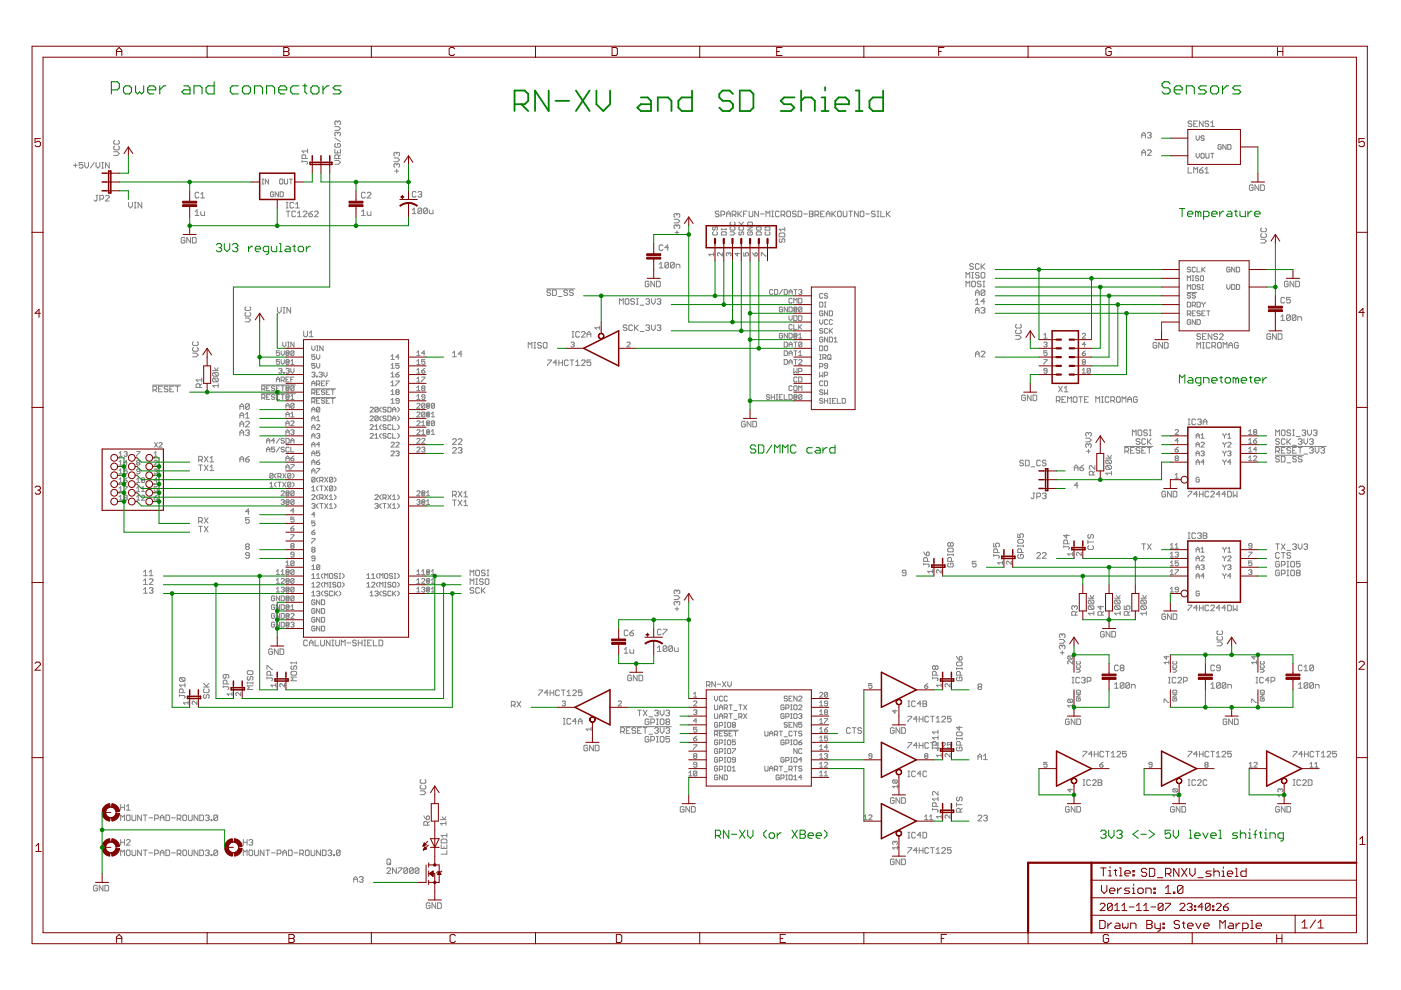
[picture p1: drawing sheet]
<svg xmlns="http://www.w3.org/2000/svg" width="297mm" height="210mm" viewBox="0 0 297 210" stroke-linecap="round" stroke-linejoin="round" font-family="sans-serif">
<g fill="#808080" stroke="#808080" stroke-width=".21">
<path d="M251.9 104.2h.8z"/>
<path d="M252.7 104.2v.2z"/>
<path d="M252.7 104.4l-.8 .8z"/>
<path d="M251.9 105.2v.2z"/>
<path d="M253.7 104.2v1.2z"/>
<path d="M253.7 104.2l-.6 .6z"/>
<path d="M253.1 104.8h.8z"/>
<path d="M254.3 104.2v1.2z"/>
<path d="M254.3 104.8h.8z"/>
<path d="M255.1 104.2v1.2z"/>
<path d="M256.1 104.2l.2 .2z"/>
<path d="M255.7 104.2h.4z"/>
<path d="M255.7 104.2l-.2 .2z"/>
<path d="M255.5 104.4v.8z"/>
<path d="M255.5 105.2l.2 .2z"/>
<path d="M255.7 105.4h.4z"/>
<path d="M256.3 105.2l-.2 .2z"/>
<path d="M256.7 105.4h.8z"/>
<path d="M257.5 104.6l-.8 .8z"/>
<path d="M257.5 104.4v.2z"/>
<path d="M257.3 104.2l.2 .2z"/>
<path d="M256.9 104.2h.4z"/>
<path d="M256.9 104.2l-.2 .2z"/>
<path d="M258.5 104.2v1.2z"/>
<path d="M258.5 104.2l-.6 .6z"/>
<path d="M257.9 104.8h.8z"/>
<path d="M259.7 104.2v1.2z"/>
<path d="M259.7 104.2l-.6 .6z"/>
<path d="M259.1 104.8h.8z"/>
<path d="M260.3 104.2v1.2z"/>
<path d="M260.3 105.4h.6z"/>
<path d="M261.1 105.2l-.2 .2z"/>
<path d="M261.1 104.4v.8z"/>
<path d="M260.9 104.2l.2 .2z"/>
<path d="M260.3 104.2h.6z"/>
<path d="M261.5 104.2v1.2z"/>
<path d="M261.5 105.4l.4-.4z"/>
<path d="M261.9 105l.4 .4z"/>
<path d="M262.3 104.2v1.2z"/>
<path d="M251.9 128.3h.8z"/>
<path d="M252.7 128.3v.2z"/>
<path d="M252.7 128.5l-.8 .8z"/>
<path d="M251.9 129.3v.2z"/>
<path d="M253.7 128.3v1.2z"/>
<path d="M253.1 128.9l.6-.6z"/>
<path d="M253.1 128.9h.8z"/>
<path d="M254.3 128.3v1.2z"/>
<path d="M254.3 128.9h.8z"/>
<path d="M255.1 128.3v1.2z"/>
<path d="M256.1 128.3l.2 .2z"/>
<path d="M255.7 128.3h.4z"/>
<path d="M255.5 128.5l.2-.2z"/>
<path d="M255.5 128.5v.8z"/>
<path d="M255.5 129.3l.2 .2z"/>
<path d="M255.7 129.5h.4z"/>
<path d="M256.3 129.3l-.2 .2z"/>
<path d="M256.7 129.5h.8z"/>
<path d="M257.5 128.7l-.8 .8z"/>
<path d="M257.5 128.5v.2z"/>
<path d="M257.3 128.3l.2 .2z"/>
<path d="M256.9 128.3h.4z"/>
<path d="M256.7 128.5l.2-.2z"/>
<path d="M258.5 128.3v1.2z"/>
<path d="M258.5 128.3l-.6 .6z"/>
<path d="M257.9 128.9h.8z"/>
<path d="M259.7 128.3v1.2z"/>
<path d="M259.7 128.3l-.6 .6z"/>
<path d="M259.1 128.9h.8z"/>
<path d="M260.3 128.3v1.2z"/>
<path d="M260.3 129.5h.6z"/>
<path d="M261.1 129.3l-.2 .2z"/>
<path d="M261.1 128.5v.8z"/>
<path d="M260.9 128.3l.2 .2z"/>
<path d="M260.3 128.3h.6z"/>
<path d="M261.5 128.3v1.2z"/>
<path d="M261.5 129.5l.4-.4z"/>
<path d="M261.9 129.1l.4 .4z"/>
<path d="M262.3 128.3v1.2z"/>
<path d="M65 135.7l.2 .2z"/>
<path d="M64.6 135.7h.4z"/>
<path d="M64.6 135.7l-.2 .2z"/>
<path d="M64.4 135.9v.8z"/>
<path d="M64.4 136.7l.2 .2z"/>
<path d="M64.6 136.9h.4z"/>
<path d="M65.2 136.7l-.2 .2z"/>
<path d="M65.6 136.1v.8z"/>
<path d="M65.6 136.1l.4-.4z"/>
<path d="M66 135.7l.4 .4z"/>
<path d="M66.4 136.1v.8z"/>
<path d="M65.6 136.3h.8z"/>
<path d="M66.8 135.7v1.2z"/>
<path d="M66.8 136.9h.8z"/>
<path d="M68 135.7v1z"/>
<path d="M68 136.7l.2 .2z"/>
<path d="M68.2 136.9h.4z"/>
<path d="M68.6 136.9l.2-.2z"/>
<path d="M68.8 135.7v1z"/>
<path d="M69.2 135.7v1.2z"/>
<path d="M69.2 135.7l.8 1.2z"/>
<path d="M70 135.7v1.2z"/>
<path d="M70.4 136.9h.4z"/>
<path d="M70.6 135.7v1.2z"/>
<path d="M70.4 135.7h.4z"/>
<path d="M71.2 135.7v1z"/>
<path d="M71.2 136.7l.2 .2z"/>
<path d="M71.4 136.9h.4z"/>
<path d="M72 136.7l-.2 .2z"/>
<path d="M72 135.7v1z"/>
<path d="M72.4 135.7v1.2z"/>
<path d="M72.4 135.7l.4 .4z"/>
<path d="M72.8 136.1l.4-.4z"/>
<path d="M73.2 135.7v1.2z"/>
<path d="M73.6 136.3h.8z"/>
<path d="M75.4 135.7l.2 .2z"/>
<path d="M75 135.7h.4z"/>
<path d="M75 135.7l-.2 .2z"/>
<path d="M74.8 135.9v.2z"/>
<path d="M74.8 136.1l.2 .2z"/>
<path d="M75 136.3h.4z"/>
<path d="M75.4 136.3l.2 .2z"/>
<path d="M75.6 136.5v.2z"/>
<path d="M75.4 136.9l.2-.2z"/>
<path d="M75 136.9h.4z"/>
<path d="M74.8 136.7l.2 .2z"/>
<path d="M76 135.7v1.2z"/>
<path d="M76 136.3h.8z"/>
<path d="M76.8 135.7v1.2z"/>
<path d="M77.2 136.9h.4z"/>
<path d="M77.4 135.7v1.2z"/>
<path d="M77.2 135.7h.4z"/>
<path d="M78 135.7h.8z"/>
<path d="M78 135.7v1.2z"/>
<path d="M78 136.9h.8z"/>
<path d="M78 136.3h.4z"/>
<path d="M79.2 135.7v1.2z"/>
<path d="M79.2 136.9h.7z"/>
<path d="M80.3 135.7v1.2z"/>
<path d="M80.3 136.9h.6z"/>
<path d="M80.9 136.9l.3-.2z"/>
<path d="M81.2 135.9v.8z"/>
<path d="M80.9 135.7l.3 .2z"/>
<path d="M80.3 135.7h.6z"/>
<path d="M226.5 152.4l.2 .2z"/>
<path d="M226.1 152.4h.4z"/>
<path d="M226.1 152.4l-.2 .2z"/>
<path d="M225.9 152.6v.8z"/>
<path d="M225.9 153.4l.2 .2z"/>
<path d="M226.1 153.6h.4z"/>
<path d="M226.5 153.6l.2-.2z"/>
<path d="M226.7 153v.4z"/>
<path d="M226.3 153h.4z"/>
<path d="M227.1 152.4v1.2z"/>
<path d="M227.1 152.4l.8 1.2z"/>
<path d="M227.9 152.4v1.2z"/>
<path d="M228.3 152.4v1.2z"/>
<path d="M228.3 153.6h.6z"/>
<path d="M228.9 153.6l.2-.2z"/>
<path d="M229.1 152.6v.8z"/>
<path d="M228.9 152.4l.2 .2z"/>
<path d="M228.3 152.4h.6z"/>
<path d="M246.9 130.2l.2 .2z"/>
<path d="M246.5 130.2h.4z"/>
<path d="M246.5 130.2l-.2 .2z"/>
<path d="M246.3 130.4v.7z"/>
<path d="M246.3 131.1l.2 .2z"/>
<path d="M246.5 131.3h.4z"/>
<path d="M246.9 131.3l.2-.2z"/>
<path d="M247.1 130.7v.4z"/>
<path d="M246.7 130.7h.4z"/>
<path d="M247.5 130.2v1.1z"/>
<path d="M247.5 130.2l.8 1.1z"/>
<path d="M248.3 130.2v1.1z"/>
<path d="M248.7 130.2v1.1z"/>
<path d="M248.7 131.3h.6z"/>
<path d="M249.3 131.3l.2-.2z"/>
<path d="M249.5 130.4v.7z"/>
<path d="M249.3 130.2l.2 .2z"/>
<path d="M248.7 130.2h.6z"/>
<path d="M246.9 104.2l.2 .2z"/>
<path d="M246.5 104.2h.4z"/>
<path d="M246.5 104.2l-.2 .2z"/>
<path d="M246.3 104.4v.8z"/>
<path d="M246.3 105.2l.2 .2z"/>
<path d="M246.5 105.4h.4z"/>
<path d="M247.1 105.2l-.2 .2z"/>
<path d="M247.1 104.8v.4z"/>
<path d="M246.7 104.8h.4z"/>
<path d="M247.5 104.2v1.2z"/>
<path d="M247.5 104.2l.8 1.2z"/>
<path d="M248.3 104.2v1.2z"/>
<path d="M248.7 104.2v1.2z"/>
<path d="M248.7 105.4h.6z"/>
<path d="M249.5 105.2l-.2 .2z"/>
<path d="M249.5 104.4v.8z"/>
<path d="M249.3 104.2l.2 .2z"/>
<path d="M248.7 104.2h.6z"/>
<path d="M57.6 137.6l.2 .2z"/>
<path d="M57.2 137.6h.4z"/>
<path d="M57.2 137.6l-.2 .2z"/>
<path d="M57 137.8v.8z"/>
<path d="M57 138.6l.2 .2z"/>
<path d="M57.2 138.8h.4z"/>
<path d="M57.6 138.8l.2-.2z"/>
<path d="M57.8 138.2v.4z"/>
<path d="M57.4 138.2h.4z"/>
<path d="M58.2 137.6v1.2z"/>
<path d="M58.2 137.6l.8 1.2z"/>
<path d="M59 137.6v1.2z"/>
<path d="M59.4 137.6v1.2z"/>
<path d="M59.4 138.8h.6z"/>
<path d="M60 138.8l.2-.2z"/>
<path d="M60.2 137.8v.8z"/>
<path d="M60 137.6l.2 .2z"/>
<path d="M59.4 137.6h.6z"/>
<path d="M52 68.2h.7z"/>
<path d="M52.7 68.2l.4-.4z"/>
<path d="M52.7 67.4l.4 .4z"/>
<path d="M52 67.4h.7z"/>
<path d="M52.2 66.3l-.2 .1z"/>
<path d="M52 66.4v.4z"/>
<path d="M52 66.8l.2 .2z"/>
<path d="M52.2 67h.8z"/>
<path d="M53 67l.1-.2z"/>
<path d="M53.1 66.4v.4z"/>
<path d="M53 66.3l.1 .1z"/>
<path d="M52.2 65l-.2 .2z"/>
<path d="M52 65.2v.4z"/>
<path d="M52 65.6l.2 .2z"/>
<path d="M52.2 65.8h.8z"/>
<path d="M53 65.8l.1-.2z"/>
<path d="M53.1 65.2v.4z"/>
<path d="M53 65l.1 .2z"/>
<path d="M157.8 89.3l.2 .2z"/>
<path d="M157.4 89.3h.4z"/>
<path d="M157.4 89.3l-.2 .2z"/>
<path d="M157.2 89.5v.8z"/>
<path d="M157.2 90.3l.2 .2z"/>
<path d="M157.4 90.5h.4z"/>
<path d="M157.8 90.5l.2-.2z"/>
<path d="M158 89.9v.4z"/>
<path d="M157.6 89.9h.4z"/>
<path d="M158.4 89.3v1.2z"/>
<path d="M158.4 89.3l.8 1.2z"/>
<path d="M159.2 89.3v1.2z"/>
<path d="M159.6 89.3v1.2z"/>
<path d="M159.6 90.5h.6z"/>
<path d="M160.2 90.5l.2-.2z"/>
<path d="M160.4 89.5v.8z"/>
<path d="M160.2 89.3l.2 .2z"/>
<path d="M159.6 89.3h.6z"/>
<path d="M84.1 35.9v.8z"/>
<path d="M83.7 36.3h.8z"/>
<path d="M83.5 35.3l.2 .2z"/>
<path d="M83.5 34.9v.4z"/>
<path d="M83.7 34.7l-.2 .2z"/>
<path d="M83.7 34.7h.2z"/>
<path d="M83.9 34.7l.2 .2z"/>
<path d="M84.1 34.9v.2z"/>
<path d="M84.1 34.9l.2-.2z"/>
<path d="M84.3 34.7h.2z"/>
<path d="M84.5 34.7l.2 .2z"/>
<path d="M84.7 34.9v.4z"/>
<path d="M84.7 35.3l-.2 .2z"/>
<path d="M83.5 34.3h.8z"/>
<path d="M84.3 34.3l.4-.4z"/>
<path d="M84.3 33.5l.4 .4z"/>
<path d="M83.5 33.5h.8z"/>
<path d="M83.5 32.9l.2 .2z"/>
<path d="M83.5 32.5v.4z"/>
<path d="M83.5 32.5l.2-.2z"/>
<path d="M83.7 32.3h.2z"/>
<path d="M83.9 32.3l.2 .2z"/>
<path d="M84.1 32.5v.2z"/>
<path d="M84.1 32.5l.2-.2z"/>
<path d="M84.3 32.3h.2z"/>
<path d="M84.5 32.3l.2 .2z"/>
<path d="M84.7 32.5v.4z"/>
<path d="M84.7 32.9l-.2 .2z"/>
<path d="M216.8 97.6l.2 .2z"/>
<path d="M216.4 97.6h.4z"/>
<path d="M216.4 97.6l-.2 .2z"/>
<path d="M216.2 97.8v.2z"/>
<path d="M216.2 98l.2 .2z"/>
<path d="M216.4 98.2h.4z"/>
<path d="M216.8 98.2l.2 .2z"/>
<path d="M217 98.4v.2z"/>
<path d="M216.8 98.8l.2-.2z"/>
<path d="M216.4 98.8h.4z"/>
<path d="M216.2 98.6l.2 .2z"/>
<path d="M217.4 97.6v1.2z"/>
<path d="M217.4 98.8h.6z"/>
<path d="M218 98.8l.2-.2z"/>
<path d="M218.2 97.8v.8z"/>
<path d="M218 97.6l.2 .2z"/>
<path d="M217.4 97.6h.6z"/>
<path d="M218.6 99h.8z"/>
<path d="M220.4 97.6l.2 .2z"/>
<path d="M220 97.6h.4z"/>
<path d="M220 97.6l-.2 .2z"/>
<path d="M219.8 97.8v.8z"/>
<path d="M219.8 98.6l.2 .2z"/>
<path d="M220 98.8h.4z"/>
<path d="M220.4 98.8l.2-.2z"/>
<path d="M221.6 97.6l.2 .2z"/>
<path d="M221.2 97.6h.4z"/>
<path d="M221.2 97.6l-.2 .2z"/>
<path d="M221 97.8v.2z"/>
<path d="M221 98l.2 .2z"/>
<path d="M221.2 98.2h.4z"/>
<path d="M221.6 98.2l.2 .2z"/>
<path d="M221.8 98.4v.2z"/>
<path d="M221.8 98.6l-.2 .2z"/>
<path d="M221.2 98.8h.4z"/>
<path d="M221 98.6l.2 .2z"/>
<path d="M116.1 76.3h.8z"/>
<path d="M116.9 76.3v.2z"/>
<path d="M116.9 76.5l-.8 .8z"/>
<path d="M116.1 77.3v.2z"/>
<path d="M117.9 76.3v1.2z"/>
<path d="M117.9 76.3l-.6 .6z"/>
<path d="M117.3 76.9h.8z"/>
<path d="M118.5 76.3v1.2z"/>
<path d="M118.5 76.9h.8z"/>
<path d="M119.3 76.3v1.2z"/>
<path d="M120.3 76.3l.2 .2z"/>
<path d="M119.9 76.3h.4z"/>
<path d="M119.7 76.5l.2-.2z"/>
<path d="M119.7 76.5v.8z"/>
<path d="M119.7 77.3l.2 .2z"/>
<path d="M119.9 77.5h.4z"/>
<path d="M120.3 77.5l.2-.2z"/>
<path d="M121.3 76.3v1.2z"/>
<path d="M120.9 76.3h.8z"/>
<path d="M122.1 76.7l.4-.4z"/>
<path d="M122.5 76.3v1.2z"/>
<path d="M122.1 77.5h.8z"/>
<path d="M123.3 77.5h.8z"/>
<path d="M123.3 77.5l.8-.8z"/>
<path d="M124.1 76.5v.2z"/>
<path d="M123.9 76.3l.2 .2z"/>
<path d="M123.5 76.3h.4z"/>
<path d="M123.5 76.3l-.2 .2z"/>
<path d="M124.5 76.3h.8z"/>
<path d="M124.5 76.3v.6z"/>
<path d="M124.5 76.9l.4-.2z"/>
<path d="M124.9 76.7h.2z"/>
<path d="M125.1 76.7l.2 .2z"/>
<path d="M125.3 76.9v.4z"/>
<path d="M125.1 77.5l.2-.2z"/>
<path d="M124.7 77.5h.4z"/>
<path d="M124.5 77.3l.2 .2z"/>
<path d="M229.6 159.3h.8z"/>
<path d="M230.4 159.3v.2z"/>
<path d="M229.6 160.3l.8-.8z"/>
<path d="M229.6 160.3v.2z"/>
<path d="M231.4 159.3v1.2z"/>
<path d="M231.4 159.3l-.6 .6z"/>
<path d="M230.8 159.9h.8z"/>
<path d="M232 159.3v1.2z"/>
<path d="M232 159.9h.8z"/>
<path d="M232.8 159.3v1.2z"/>
<path d="M233.8 159.3l.2 .2z"/>
<path d="M233.4 159.3h.4z"/>
<path d="M233.4 159.3l-.2 .2z"/>
<path d="M233.2 159.5v.8z"/>
<path d="M233.2 160.3l.2 .2z"/>
<path d="M233.4 160.5h.4z"/>
<path d="M233.8 160.5l.2-.2z"/>
<path d="M234.8 159.3v1.2z"/>
<path d="M234.4 159.3h.8z"/>
<path d="M236 159.3l-.4 .4z"/>
<path d="M236 159.3v1.2z"/>
<path d="M235.6 160.5h.8z"/>
<path d="M236.8 160.5h.8z"/>
<path d="M236.8 160.5l.8-.8z"/>
<path d="M237.6 159.5v.2z"/>
<path d="M237.4 159.3l.2 .2z"/>
<path d="M237 159.3h.4z"/>
<path d="M237 159.3l-.2 .2z"/>
<path d="M238 159.3h.8z"/>
<path d="M238 159.3v.6z"/>
<path d="M238 159.9l.4-.2z"/>
<path d="M238.4 159.7h.2z"/>
<path d="M238.6 159.7l.2 .2z"/>
<path d="M238.8 159.9v.4z"/>
<path d="M238.6 160.5l.2-.2z"/>
<path d="M238.2 160.5h.4z"/>
<path d="M238 160.3l.2 .2z"/>
<path d="M251.9 159.3h.8z"/>
<path d="M252.7 159.3v.2z"/>
<path d="M252.7 159.5l-.8 .8z"/>
<path d="M251.9 160.3v.2z"/>
<path d="M253.7 159.3v1.2z"/>
<path d="M253.1 159.9l.6-.6z"/>
<path d="M253.1 159.9h.8z"/>
<path d="M254.3 159.3v1.2z"/>
<path d="M254.3 159.9h.8z"/>
<path d="M255.1 159.3v1.2z"/>
<path d="M256.1 159.3l.2 .2z"/>
<path d="M255.7 159.3h.4z"/>
<path d="M255.7 159.3l-.2 .2z"/>
<path d="M255.5 159.5v.8z"/>
<path d="M255.5 160.3l.2 .2z"/>
<path d="M255.7 160.5h.4z"/>
<path d="M256.1 160.5l.2-.2z"/>
<path d="M257.1 159.3v1.2z"/>
<path d="M256.7 159.3h.8z"/>
<path d="M258.3 159.3l-.4 .4z"/>
<path d="M258.3 159.3v1.2z"/>
<path d="M257.9 160.5h.8z"/>
<path d="M259.1 160.5h.8z"/>
<path d="M259.1 160.5l.8-.8z"/>
<path d="M259.9 159.5v.2z"/>
<path d="M259.7 159.3l.2 .2z"/>
<path d="M259.3 159.3h.4z"/>
<path d="M259.3 159.3l-.2 .2z"/>
<path d="M260.3 159.3h.8z"/>
<path d="M260.3 159.3v.6z"/>
<path d="M260.3 159.9l.4-.2z"/>
<path d="M260.7 159.7h.2z"/>
<path d="M260.9 159.7l.2 .2z"/>
<path d="M261.1 159.9v.4z"/>
<path d="M261.1 160.3l-.2 .2z"/>
<path d="M260.5 160.5h.4z"/>
<path d="M260.3 160.3l.2 .2z"/>
<path d="M274.2 159.3h.8z"/>
<path d="M275 159.3v.2z"/>
<path d="M274.2 160.3l.8-.8z"/>
<path d="M274.2 160.3v.2z"/>
<path d="M276 159.3v1.2z"/>
<path d="M276 159.3l-.6 .6z"/>
<path d="M275.4 159.9h.8z"/>
<path d="M276.6 159.3v1.2z"/>
<path d="M276.6 159.9h.8z"/>
<path d="M277.4 159.3v1.2z"/>
<path d="M278.4 159.3l.2 .2z"/>
<path d="M278 159.3h.4z"/>
<path d="M278 159.3l-.2 .2z"/>
<path d="M277.8 159.5v.8z"/>
<path d="M277.8 160.3l.2 .2z"/>
<path d="M278 160.5h.4z"/>
<path d="M278.6 160.3l-.2 .2z"/>
<path d="M279.4 159.3v1.2z"/>
<path d="M279 159.3h.8z"/>
<path d="M280.2 159.7l.4-.4z"/>
<path d="M280.6 159.3v1.2z"/>
<path d="M280.2 160.5h.7z"/>
<path d="M281.4 160.5h.8z"/>
<path d="M281.4 160.5l.8-.8z"/>
<path d="M282.2 159.5v.2z"/>
<path d="M282 159.3l.2 .2z"/>
<path d="M281.6 159.3h.4z"/>
<path d="M281.6 159.3l-.2 .2z"/>
<path d="M282.6 159.3h.8z"/>
<path d="M282.6 159.3v.6z"/>
<path d="M282.6 159.9l.4-.2z"/>
<path d="M283 159.7h.1z"/>
<path d="M283.1 159.7l.3 .2z"/>
<path d="M283.4 159.9v.4z"/>
<path d="M283.1 160.5l.3-.2z"/>
<path d="M282.7 160.5h.4z"/>
<path d="M282.6 160.3l.1 .2z"/>
<path d="M234.4 100.3l.4 .4z"/>
<path d="M234.4 100.3h1.2z"/>
<path d="M235.6 99.9v.8z"/>
<path d="M234.7 99.5h.7z"/>
<path d="M234.4 99.3l.3 .2z"/>
<path d="M234.4 98.9v.4z"/>
<path d="M234.4 98.9l.3-.2z"/>
<path d="M234.7 98.7h.7z"/>
<path d="M235.4 98.7l.2 .2z"/>
<path d="M235.6 98.9v.4z"/>
<path d="M235.6 99.3l-.2 .2z"/>
<path d="M234.7 98.7l.7 .8z"/>
<path d="M234.7 98.3h.7z"/>
<path d="M234.4 98.1l.3 .2z"/>
<path d="M234.4 97.7v.4z"/>
<path d="M234.4 97.7l.3-.2z"/>
<path d="M234.7 97.5h.7z"/>
<path d="M235.4 97.5l.2 .2z"/>
<path d="M235.6 97.7v.4z"/>
<path d="M235.4 98.3l.2-.2z"/>
<path d="M234.7 97.5l.7 .8z"/>
<path d="M234.4 97.1h1.2z"/>
<path d="M235.6 96.5l-.4 .6z"/>
<path d="M234.8 96.5l.4 .6z"/>
<path d="M230.8 115.7l-.1 .2z"/>
<path d="M230.7 115.9v.4z"/>
<path d="M230.7 116.3l.1 .2z"/>
<path d="M230.8 116.5h.8z"/>
<path d="M231.6 116.5l.2-.2z"/>
<path d="M231.8 115.9v.4z"/>
<path d="M231.6 115.7l.2 .2z"/>
<path d="M230.7 114.9h1.1z"/>
<path d="M230.7 114.5v.8z"/>
<path d="M230.8 113.3l-.1 .2z"/>
<path d="M230.7 113.5v.4z"/>
<path d="M230.7 113.9l.1 .2z"/>
<path d="M230.8 114.1h.2z"/>
<path d="M231 114.1l.2-.2z"/>
<path d="M231.2 113.5v.4z"/>
<path d="M231.4 113.3l-.2 .2z"/>
<path d="M231.4 113.3h.2z"/>
<path d="M231.6 113.3l.2 .2z"/>
<path d="M231.8 113.5v.4z"/>
<path d="M231.8 113.9l-.2 .2z"/>
<path d="M236.3 130l.4 .4z"/>
<path d="M236.3 130h1.2z"/>
<path d="M237.5 129.6v.8z"/>
<path d="M236.5 129.2h.8z"/>
<path d="M236.3 129l.2 .2z"/>
<path d="M236.3 128.6v.4z"/>
<path d="M236.3 128.6l.2-.2z"/>
<path d="M236.5 128.4h.8z"/>
<path d="M237.3 128.4l.2 .2z"/>
<path d="M237.5 128.6v.4z"/>
<path d="M237.5 129l-.2 .2z"/>
<path d="M236.5 128.4l.8 .8z"/>
<path d="M236.5 128h.8z"/>
<path d="M236.3 127.8l.2 .2z"/>
<path d="M236.3 127.4v.4z"/>
<path d="M236.3 127.4l.2-.2z"/>
<path d="M236.5 127.2h.8z"/>
<path d="M237.3 127.2l.2 .2z"/>
<path d="M237.5 127.4v.4z"/>
<path d="M237.5 127.8l-.2 .2z"/>
<path d="M236.5 127.2l.8 .8z"/>
<path d="M236.3 126.8h1.2z"/>
<path d="M237.5 126.2l-.4 .6z"/>
<path d="M236.7 126.2l.4 .6z"/>
<path d="M143.5 48.9v.8z"/>
<path d="M143.1 49.3h.8z"/>
<path d="M142.9 48.3l.2 .2z"/>
<path d="M142.9 47.9v.4z"/>
<path d="M142.9 47.9l.2-.2z"/>
<path d="M143.1 47.7h.2z"/>
<path d="M143.3 47.7l.2 .2z"/>
<path d="M143.5 47.9v.2z"/>
<path d="M143.7 47.7l-.2 .2z"/>
<path d="M143.7 47.7h.2z"/>
<path d="M143.9 47.7l.2 .2z"/>
<path d="M144.1 47.9v.4z"/>
<path d="M143.9 48.5l.2-.2z"/>
<path d="M142.9 47.3h.8z"/>
<path d="M143.7 47.3l.4-.4z"/>
<path d="M143.7 46.5l.4 .4z"/>
<path d="M142.9 46.5h.8z"/>
<path d="M142.9 45.9l.2 .2z"/>
<path d="M142.9 45.5v.4z"/>
<path d="M142.9 45.5l.2-.2z"/>
<path d="M143.1 45.3h.2z"/>
<path d="M143.3 45.3l.2 .2z"/>
<path d="M143.5 45.5v.2z"/>
<path d="M143.7 45.3l-.2 .2z"/>
<path d="M143.7 45.3h.2z"/>
<path d="M143.9 45.3l.2 .2z"/>
<path d="M144.1 45.5v.4z"/>
<path d="M143.9 46.1l.2-.2z"/>
<path d="M139.8 56l.4-.4z"/>
<path d="M140.2 55.6v1.2z"/>
<path d="M139.8 56.8h.8z"/>
<path d="M141 55.8v.8z"/>
<path d="M141.2 55.6l-.2 .2z"/>
<path d="M141.2 55.6h.4z"/>
<path d="M141.6 55.6l.2 .2z"/>
<path d="M141.8 55.8v.8z"/>
<path d="M141.8 56.6l-.2 .2z"/>
<path d="M141.2 56.8h.4z"/>
<path d="M141 56.6l.2 .2z"/>
<path d="M141.8 55.8l-.8 .8z"/>
<path d="M142.2 55.8v.8z"/>
<path d="M142.2 55.8l.2-.2z"/>
<path d="M142.4 55.6h.4z"/>
<path d="M142.8 55.6l.2 .2z"/>
<path d="M143 55.8v.8z"/>
<path d="M143 56.6l-.2 .2z"/>
<path d="M142.4 56.8h.4z"/>
<path d="M142.2 56.6l.2 .2z"/>
<path d="M142.2 56.6l.8-.8z"/>
<path d="M143.4 56v.8z"/>
<path d="M143.4 56h.6z"/>
<path d="M144 56l.1 .2z"/>
<path d="M144.1 56.2v.6z"/>
<path d="M137.4 59.6l.2 .2z"/>
<path d="M137 59.6h.4z"/>
<path d="M137 59.6l-.2 .2z"/>
<path d="M136.8 59.8v.8z"/>
<path d="M136.8 60.6l.2 .2z"/>
<path d="M137 60.8h.4z"/>
<path d="M137.6 60.6l-.2 .2z"/>
<path d="M137.6 60.2v.4z"/>
<path d="M137.2 60.2h.4z"/>
<path d="M138 59.6v1.2z"/>
<path d="M138 59.6l.8 1.2z"/>
<path d="M138.8 59.6v1.2z"/>
<path d="M139.2 59.6v1.2z"/>
<path d="M139.2 60.8h.6z"/>
<path d="M139.8 60.8l.2-.2z"/>
<path d="M140 59.8v.8z"/>
<path d="M139.8 59.6l.2 .2z"/>
<path d="M139.2 59.6h.6z"/>
<path d="M39 50.3l.2 .2z"/>
<path d="M38.6 50.3h.4z"/>
<path d="M38.6 50.3l-.2 .2z"/>
<path d="M38.4 50.5v.8z"/>
<path d="M38.4 51.3l.2 .2z"/>
<path d="M38.6 51.5h.4z"/>
<path d="M39 51.5l.2-.2z"/>
<path d="M39.2 50.9v.4z"/>
<path d="M38.8 50.9h.4z"/>
<path d="M39.6 50.3v1.2z"/>
<path d="M39.6 50.3l.8 1.2z"/>
<path d="M40.4 50.3v1.2z"/>
<path d="M40.8 50.3v1.2z"/>
<path d="M40.8 51.5h.6z"/>
<path d="M41.4 51.5l.2-.2z"/>
<path d="M41.6 50.5v.8z"/>
<path d="M41.4 50.3l.2 .2z"/>
<path d="M40.8 50.3h.6z"/>
<path d="M152.3 44.8l.1 .2z"/>
<path d="M151.8 44.8h.5z"/>
<path d="M151.8 44.8l-.1 .2z"/>
<path d="M151.7 45v.2z"/>
<path d="M151.7 45.2l.1 .2z"/>
<path d="M151.8 45.4h.5z"/>
<path d="M152.3 45.4l.1 .2z"/>
<path d="M152.4 45.6v.2z"/>
<path d="M152.4 45.8l-.1 .2z"/>
<path d="M151.8 46h.5z"/>
<path d="M151.7 45.8l.1 .2z"/>
<path d="M152.8 44.8v1.2z"/>
<path d="M152.8 44.8h.6z"/>
<path d="M153.4 44.8l.2 .2z"/>
<path d="M153.6 45v.4z"/>
<path d="M153.4 45.6l.2-.2z"/>
<path d="M152.8 45.6h.6z"/>
<path d="M154.1 45.2v.8z"/>
<path d="M154.4 44.8l-.3 .4z"/>
<path d="M154.4 44.8l.4 .4z"/>
<path d="M154.8 45.2v.8z"/>
<path d="M154.1 45.4h.7z"/>
<path d="M155.2 44.8v1.2z"/>
<path d="M155.2 44.8h.6z"/>
<path d="M155.8 44.8l.2 .2z"/>
<path d="M156 45v.4z"/>
<path d="M155.8 45.6l.2-.2z"/>
<path d="M155.2 45.6h.6z"/>
<path d="M155.6 45.6l.4 .4z"/>
<path d="M156.4 44.8v1.2z"/>
<path d="M156.4 45.6l.8-.8z"/>
<path d="M156.6 45.4l.6 .6z"/>
<path d="M157.6 44.8v1.2z"/>
<path d="M157.6 44.8h.8z"/>
<path d="M157.6 45.4h.4z"/>
<path d="M158.8 44.8v1z"/>
<path d="M158.8 45.8l.2 .2z"/>
<path d="M159 46h.4z"/>
<path d="M159.6 45.8l-.2 .2z"/>
<path d="M159.6 44.8v1z"/>
<path d="M160 44.8v1.2z"/>
<path d="M160 44.8l.8 1.2z"/>
<path d="M160.8 44.8v1.2z"/>
<path d="M161.2 45.4h.8z"/>
<path d="M162.4 44.8v1.2z"/>
<path d="M162.4 44.8l.4 .4z"/>
<path d="M162.8 45.2l.4-.4z"/>
<path d="M163.2 44.8v1.2z"/>
<path d="M163.6 46h.4z"/>
<path d="M163.8 44.8v1.2z"/>
<path d="M163.6 44.8h.4z"/>
<path d="M165 44.8l.2 .2z"/>
<path d="M164.6 44.8h.4z"/>
<path d="M164.4 45l.2-.2z"/>
<path d="M164.4 45v.8z"/>
<path d="M164.4 45.8l.2 .2z"/>
<path d="M164.6 46h.4z"/>
<path d="M165 46l.2-.2z"/>
<path d="M165.6 44.8v1.2z"/>
<path d="M165.6 44.8h.6z"/>
<path d="M166.2 44.8l.2 .2z"/>
<path d="M166.4 45v.4z"/>
<path d="M166.2 45.6l.2-.2z"/>
<path d="M165.6 45.6h.6z"/>
<path d="M166 45.6l.4 .4z"/>
<path d="M167 44.8h.4z"/>
<path d="M167 44.8l-.2 .2z"/>
<path d="M166.8 45v.8z"/>
<path d="M166.8 45.8l.2 .2z"/>
<path d="M167 46h.4z"/>
<path d="M167.6 45.8l-.2 .2z"/>
<path d="M167.6 45v.8z"/>
<path d="M167.4 44.8l.2 .2z"/>
<path d="M168.6 44.8l.2 .2z"/>
<path d="M168.2 44.8h.4z"/>
<path d="M168 45l.2-.2z"/>
<path d="M168 45v.2z"/>
<path d="M168 45.2l.2 .2z"/>
<path d="M168.2 45.4h.4z"/>
<path d="M168.6 45.4l.2 .2z"/>
<path d="M168.8 45.6v.2z"/>
<path d="M168.6 46l.2-.2z"/>
<path d="M168.2 46h.4z"/>
<path d="M168 45.8l.2 .2z"/>
<path d="M169.2 44.8v1.2z"/>
<path d="M169.2 46h.6z"/>
<path d="M169.8 46l.2-.2z"/>
<path d="M170 45v.8z"/>
<path d="M169.8 44.8l.2 .2z"/>
<path d="M169.2 44.8h.6z"/>
<path d="M170.4 45.4h.8z"/>
<path d="M171.6 44.8v1.2z"/>
<path d="M171.6 44.8h.6z"/>
<path d="M172.2 44.8l.2 .2z"/>
<path d="M172.4 45v.2z"/>
<path d="M172.4 45.2l-.2 .2z"/>
<path d="M172.2 45.4l.2 .2z"/>
<path d="M172.4 45.6v.2z"/>
<path d="M172.4 45.8l-.2 .2z"/>
<path d="M171.6 46h.6z"/>
<path d="M171.6 45.4h.6z"/>
<path d="M172.8 44.8v1.2z"/>
<path d="M172.8 44.8h.6z"/>
<path d="M173.4 44.8l.2 .2z"/>
<path d="M173.6 45v.4z"/>
<path d="M173.4 45.6l.2-.2z"/>
<path d="M172.8 45.6h.6z"/>
<path d="M173.2 45.6l.4 .4z"/>
<path d="M174 44.8h.8z"/>
<path d="M174 44.8v1.2z"/>
<path d="M174 46h.8z"/>
<path d="M174 45.4h.4z"/>
<path d="M175.2 45.2v.8z"/>
<path d="M175.2 45.2l.4-.4z"/>
<path d="M175.6 44.8l.4 .4z"/>
<path d="M176 45.2v.8z"/>
<path d="M175.2 45.4h.8z"/>
<path d="M176.4 44.8v1.2z"/>
<path d="M176.4 45.6l.8-.8z"/>
<path d="M176.6 45.4l.6 .6z"/>
<path d="M177.8 44.8h.4z"/>
<path d="M177.6 45l.2-.2z"/>
<path d="M177.6 45v.8z"/>
<path d="M177.6 45.8l.2 .2z"/>
<path d="M177.8 46h.4z"/>
<path d="M178.4 45.8l-.2 .2z"/>
<path d="M178.4 45v.8z"/>
<path d="M178.2 44.8l.2 .2z"/>
<path d="M178.8 44.8v1z"/>
<path d="M178.8 45.8l.2 .2z"/>
<path d="M179 46h.4z"/>
<path d="M179.6 45.8l-.2 .2z"/>
<path d="M179.6 44.8v1z"/>
<path d="M180.4 44.8v1.2z"/>
<path d="M180 44.8h.8z"/>
<path d="M181.2 44.8v1.2z"/>
<path d="M181.2 44.8l.8 1.2z"/>
<path d="M182 44.8v1.2z"/>
<path d="M182.6 44.8h.4z"/>
<path d="M182.6 44.8l-.2 .2z"/>
<path d="M182.4 45v.8z"/>
<path d="M182.4 45.8l.2 .2z"/>
<path d="M182.6 46h.4z"/>
<path d="M183.2 45.8l-.2 .2z"/>
<path d="M183.2 45v.8z"/>
<path d="M183 44.8l.2 .2z"/>
<path d="M183.6 45.4h.8z"/>
<path d="M185.4 44.8l.1 .2z"/>
<path d="M185 44.8h.4z"/>
<path d="M185 44.8l-.2 .2z"/>
<path d="M184.8 45v.2z"/>
<path d="M184.8 45.2l.2 .2z"/>
<path d="M185 45.4h.4z"/>
<path d="M185.4 45.4l.1 .2z"/>
<path d="M185.5 45.6v.2z"/>
<path d="M185.4 46l.1-.2z"/>
<path d="M185 46h.4z"/>
<path d="M184.8 45.8l.2 .2z"/>
<path d="M185.9 46h.5z"/>
<path d="M186.2 44.8v1.2z"/>
<path d="M185.9 44.8h.5z"/>
<path d="M186.8 44.8v1.2z"/>
<path d="M186.8 46h.7z"/>
<path d="M187.9 44.8v1.2z"/>
<path d="M187.9 45.6l.8-.8z"/>
<path d="M188.2 45.4l.5 .6z"/>
<path d="M61.7 144.3h1.2z"/>
<path d="M61.7 144.3l.4-.3z"/>
<path d="M61.7 143.6l.4 .4z"/>
<path d="M61.7 143.6h1.2z"/>
<path d="M61.7 142.6v.3z"/>
<path d="M61.7 142.9l.2 .3z"/>
<path d="M61.9 143.2h.8z"/>
<path d="M62.9 142.9l-.2 .3z"/>
<path d="M62.9 142.6v.3z"/>
<path d="M62.7 142.3l.2 .3z"/>
<path d="M61.9 142.3h.8z"/>
<path d="M61.9 142.3l-.2 .3z"/>
<path d="M61.7 141.4l.2-.2z"/>
<path d="M61.7 141.4v.4z"/>
<path d="M61.7 141.8l.2 .1z"/>
<path d="M61.9 141.9h.2z"/>
<path d="M62.1 141.9l.2-.1z"/>
<path d="M62.3 141.4v.4z"/>
<path d="M62.3 141.4l.2-.2z"/>
<path d="M62.5 141.2h.2z"/>
<path d="M62.7 141.2l.2 .2z"/>
<path d="M62.9 141.4v.4z"/>
<path d="M62.9 141.8l-.2 .1z"/>
<path d="M62.9 140.4v.4z"/>
<path d="M61.7 140.5h1.2z"/>
<path d="M61.7 140.4v.4z"/>
<path d="M52.4 146.2h1.2z"/>
<path d="M52.8 145.8l-.4 .4z"/>
<path d="M52.4 145.4l.4 .4z"/>
<path d="M52.4 145.4h1.2z"/>
<path d="M53.6 144.6v.4z"/>
<path d="M52.4 144.8h1.2z"/>
<path d="M52.4 144.6v.4z"/>
<path d="M52.6 143.4l-.2 .2z"/>
<path d="M52.4 143.6v.4z"/>
<path d="M52.4 144l.2 .2z"/>
<path d="M52.6 144.2h.2z"/>
<path d="M52.8 144.2l.2-.2z"/>
<path d="M53 143.6v.4z"/>
<path d="M53.2 143.4l-.2 .2z"/>
<path d="M53.2 143.4h.2z"/>
<path d="M53.4 143.4l.2 .2z"/>
<path d="M53.6 143.6v.4z"/>
<path d="M53.6 144l-.2 .2z"/>
<path d="M52.4 142.4v.4z"/>
<path d="M52.4 142.8l.2 .2z"/>
<path d="M52.6 143h.8z"/>
<path d="M53.6 142.8l-.2 .2z"/>
<path d="M53.6 142.4v.4z"/>
<path d="M53.4 142.2l.2 .2z"/>
<path d="M52.6 142.2h.8z"/>
<path d="M52.4 142.4l.2-.2z"/>
<path d="M43.3 147.3l-.2 .2z"/>
<path d="M43.1 147.5v.3z"/>
<path d="M43.1 147.8l.2 .3z"/>
<path d="M43.3 148.1h.2z"/>
<path d="M43.7 147.8l-.2 .3z"/>
<path d="M43.7 147.5v.3z"/>
<path d="M43.7 147.5l.2-.2z"/>
<path d="M43.9 147.3h.2z"/>
<path d="M44.1 147.3l.2 .2z"/>
<path d="M44.3 147.5v.3z"/>
<path d="M44.3 147.8l-.2 .3z"/>
<path d="M43.1 146.3l.2-.2z"/>
<path d="M43.1 146.3v.4z"/>
<path d="M43.1 146.7l.2 .2z"/>
<path d="M43.3 146.9h.8z"/>
<path d="M44.1 146.9l.2-.2z"/>
<path d="M44.3 146.3v.4z"/>
<path d="M44.1 146.1l.2 .2z"/>
<path d="M43.1 145.7h1.2z"/>
<path d="M43.1 144.9l.8 .8z"/>
<path d="M44.3 144.9l-.6 .6z"/>
<path d="M144.8 171l.2 .2z"/>
<path d="M144.4 171h.4z"/>
<path d="M144.2 171.2l.2-.2z"/>
<path d="M144.2 171.2v.8z"/>
<path d="M144.2 172l.2 .2z"/>
<path d="M144.4 172.2h.4z"/>
<path d="M144.8 172.2l.2-.2z"/>
<path d="M145 171.6v.4z"/>
<path d="M144.6 171.6h.4z"/>
<path d="M145.4 171v1.2z"/>
<path d="M145.4 171l.8 1.2z"/>
<path d="M146.2 171v1.2z"/>
<path d="M146.6 171v1.2z"/>
<path d="M146.6 172.2h.6z"/>
<path d="M147.2 172.2l.2-.2z"/>
<path d="M147.4 171.2v.8z"/>
<path d="M147.2 171l.2 .2z"/>
<path d="M146.6 171h.6z"/>
<path d="M143.5 128.7v.8z"/>
<path d="M143.1 129.1h.8z"/>
<path d="M142.9 128.1l.2 .2z"/>
<path d="M142.9 127.7v.4z"/>
<path d="M142.9 127.7l.2-.2z"/>
<path d="M143.1 127.5h.2z"/>
<path d="M143.3 127.5l.2 .2z"/>
<path d="M143.5 127.7v.2z"/>
<path d="M143.5 127.7l.2-.2z"/>
<path d="M143.7 127.5h.2z"/>
<path d="M143.9 127.5l.2 .2z"/>
<path d="M144.1 127.7v.4z"/>
<path d="M143.9 128.3l.2-.2z"/>
<path d="M142.9 127.1h.8z"/>
<path d="M143.7 127.1l.4-.4z"/>
<path d="M143.7 126.3l.4 .4z"/>
<path d="M142.9 126.3h.8z"/>
<path d="M142.9 125.7l.2 .2z"/>
<path d="M142.9 125.3v.4z"/>
<path d="M142.9 125.3l.2-.2z"/>
<path d="M143.1 125.1h.2z"/>
<path d="M143.3 125.1l.2 .2z"/>
<path d="M143.5 125.3v.2z"/>
<path d="M143.5 125.3l.2-.2z"/>
<path d="M143.7 125.1h.2z"/>
<path d="M143.9 125.1l.2 .2z"/>
<path d="M144.1 125.3v.4z"/>
<path d="M143.9 125.9l.2-.2z"/>
<path d="M133.7 143.2l.2 .2z"/>
<path d="M133.3 143.2h.4z"/>
<path d="M133.3 143.2l-.2 .2z"/>
<path d="M133.1 143.4v.7z"/>
<path d="M133.1 144.1l.2 .2z"/>
<path d="M133.3 144.3h.4z"/>
<path d="M133.7 144.3l.2-.2z"/>
<path d="M133.9 143.7v.4z"/>
<path d="M133.5 143.7h.4z"/>
<path d="M134.3 143.2v1.1z"/>
<path d="M134.3 143.2l.8 1.1z"/>
<path d="M135.1 143.2v1.1z"/>
<path d="M135.5 143.2v1.1z"/>
<path d="M135.5 144.3h.6z"/>
<path d="M136.1 144.3l.2-.2z"/>
<path d="M136.3 143.4v.7z"/>
<path d="M136.1 143.2l.2 .2z"/>
<path d="M135.5 143.2h.6z"/>
<path d="M25.6 180.2v1.2z"/>
<path d="M25.6 180.2l.4 .4z"/>
<path d="M26 180.6l.4-.4z"/>
<path d="M26.4 180.2v1.2z"/>
<path d="M27 180.2h.4z"/>
<path d="M27 180.2l-.2 .2z"/>
<path d="M26.8 180.4v.8z"/>
<path d="M26.8 181.2l.2 .2z"/>
<path d="M27 181.4h.4z"/>
<path d="M27.6 181.2l-.2 .2z"/>
<path d="M27.6 180.4v.8z"/>
<path d="M27.4 180.2l.2 .2z"/>
<path d="M28 180.2v1z"/>
<path d="M28 181.2l.2 .2z"/>
<path d="M28.2 181.4h.4z"/>
<path d="M28.8 181.2l-.2 .2z"/>
<path d="M28.8 180.2v1z"/>
<path d="M29.2 180.2v1.2z"/>
<path d="M29.2 180.2l.8 1.2z"/>
<path d="M30 180.2v1.2z"/>
<path d="M30.8 180.2v1.2z"/>
<path d="M30.4 180.2h.8z"/>
<path d="M31.6 180.8h.8z"/>
<path d="M32.8 180.2v1.2z"/>
<path d="M32.8 180.2h.6z"/>
<path d="M33.4 180.2l.2 .2z"/>
<path d="M33.6 180.4v.4z"/>
<path d="M33.6 180.8l-.2 .2z"/>
<path d="M32.8 181h.6z"/>
<path d="M34 180.6v.8z"/>
<path d="M34 180.6l.4-.4z"/>
<path d="M34.4 180.2l.4 .4z"/>
<path d="M34.8 180.6v.8z"/>
<path d="M34 180.8h.8z"/>
<path d="M35.2 180.2v1.2z"/>
<path d="M35.2 181.4h.6z"/>
<path d="M36 181.2l-.2 .2z"/>
<path d="M36 180.4v.8z"/>
<path d="M35.8 180.2l.2 .2z"/>
<path d="M35.2 180.2h.6z"/>
<path d="M36.4 180.8h.8z"/>
<path d="M37.6 180.2v1.2z"/>
<path d="M37.6 180.2h.6z"/>
<path d="M38.2 180.2l.2 .2z"/>
<path d="M38.4 180.4v.4z"/>
<path d="M38.4 180.8l-.2 .2z"/>
<path d="M37.6 181h.6z"/>
<path d="M38 181l.4 .4z"/>
<path d="M39 180.2h.3z"/>
<path d="M38.8 180.4l.2-.2z"/>
<path d="M38.8 180.4v.8z"/>
<path d="M38.8 181.2l.2 .2z"/>
<path d="M39 181.4h.3z"/>
<path d="M39.6 181.2l-.3 .2z"/>
<path d="M39.6 180.4v.8z"/>
<path d="M39.3 180.2l.3 .2z"/>
<path d="M40 180.2v1z"/>
<path d="M40 181.2l.2 .2z"/>
<path d="M40.2 181.4h.4z"/>
<path d="M40.7 181.2l-.1 .2z"/>
<path d="M40.7 180.2v1z"/>
<path d="M41.1 180.2v1.2z"/>
<path d="M41.1 180.2l.9 1.2z"/>
<path d="M42 180.2v1.2z"/>
<path d="M42.4 180.2v1.2z"/>
<path d="M42.4 181.4h.5z"/>
<path d="M43.1 181.2l-.2 .2z"/>
<path d="M43.1 180.4v.8z"/>
<path d="M42.9 180.2l.2 .2z"/>
<path d="M42.4 180.2h.5z"/>
<path d="M43.5 180.4l.3-.2z"/>
<path d="M43.8 180.2h.3z"/>
<path d="M44.1 180.2l.2 .2z"/>
<path d="M44.3 180.4v.2z"/>
<path d="M44.3 180.6l-.2 .2z"/>
<path d="M43.9 180.8h.2z"/>
<path d="M44.1 180.8l.2 .2z"/>
<path d="M44.3 181v.2z"/>
<path d="M44.3 181.2l-.2 .2z"/>
<path d="M43.8 181.4h.3z"/>
<path d="M43.5 181.2l.3 .2z"/>
<path d="M44.7 181.2v.2z"/>
<path d="M44.7 181.2h.2z"/>
<path d="M44.9 181.2v.2z"/>
<path d="M44.7 181.4h.2z"/>
<path d="M45.3 180.4v.8z"/>
<path d="M45.3 180.4l.2-.2z"/>
<path d="M45.5 180.2h.4z"/>
<path d="M45.9 180.2l.2 .2z"/>
<path d="M46.1 180.4v.8z"/>
<path d="M46.1 181.2l-.2 .2z"/>
<path d="M45.5 181.4h.4z"/>
<path d="M45.3 181.2l.2 .2z"/>
<path d="M45.3 181.2l.8-.8z"/>
<path d="M25.6 172.8v1.2z"/>
<path d="M25.6 172.8l.4 .4z"/>
<path d="M26.4 172.8l-.4 .4z"/>
<path d="M26.4 172.8v1.2z"/>
<path d="M27 172.8h.4z"/>
<path d="M27 172.8l-.2 .2z"/>
<path d="M26.8 173v.8z"/>
<path d="M26.8 173.8l.2 .2z"/>
<path d="M27 174h.4z"/>
<path d="M27.4 174l.2-.2z"/>
<path d="M27.6 173v.8z"/>
<path d="M27.4 172.8l.2 .2z"/>
<path d="M28 172.8v1z"/>
<path d="M28 173.8l.2 .2z"/>
<path d="M28.2 174h.4z"/>
<path d="M28.6 174l.2-.2z"/>
<path d="M28.8 172.8v1z"/>
<path d="M29.2 172.8v1.2z"/>
<path d="M29.2 172.8l.8 1.2z"/>
<path d="M30 172.8v1.2z"/>
<path d="M30.8 172.8v1.2z"/>
<path d="M30.4 172.8h.8z"/>
<path d="M31.6 173.4h.8z"/>
<path d="M32.8 172.8v1.2z"/>
<path d="M32.8 172.8h.6z"/>
<path d="M33.4 172.8l.2 .2z"/>
<path d="M33.6 173v.4z"/>
<path d="M33.4 173.6l.2-.2z"/>
<path d="M32.8 173.6h.6z"/>
<path d="M34 173.2v.8z"/>
<path d="M34.4 172.8l-.4 .4z"/>
<path d="M34.4 172.8l.4 .4z"/>
<path d="M34.8 173.2v.8z"/>
<path d="M34 173.4h.8z"/>
<path d="M35.2 172.8v1.2z"/>
<path d="M35.2 174h.6z"/>
<path d="M35.8 174l.2-.2z"/>
<path d="M36 173v.8z"/>
<path d="M35.8 172.8l.2 .2z"/>
<path d="M35.2 172.8h.6z"/>
<path d="M36.4 173.4h.8z"/>
<path d="M37.6 172.8v1.2z"/>
<path d="M37.6 172.8h.6z"/>
<path d="M38.2 172.8l.2 .2z"/>
<path d="M38.4 173v.4z"/>
<path d="M38.2 173.6l.2-.2z"/>
<path d="M37.6 173.6h.6z"/>
<path d="M38 173.6l.4 .4z"/>
<path d="M39 172.8h.3z"/>
<path d="M38.8 173l.2-.2z"/>
<path d="M38.8 173v.8z"/>
<path d="M38.8 173.8l.2 .2z"/>
<path d="M39 174h.3z"/>
<path d="M39.3 174l.3-.2z"/>
<path d="M39.6 173v.8z"/>
<path d="M39.3 172.8l.3 .2z"/>
<path d="M40 172.8v1z"/>
<path d="M40 173.8l.2 .2z"/>
<path d="M40.2 174h.4z"/>
<path d="M40.6 174l.1-.2z"/>
<path d="M40.7 172.8v1z"/>
<path d="M41.1 172.8v1.2z"/>
<path d="M41.1 172.8l.9 1.2z"/>
<path d="M42 172.8v1.2z"/>
<path d="M42.4 172.8v1.2z"/>
<path d="M42.4 174h.5z"/>
<path d="M42.9 174l.2-.2z"/>
<path d="M43.1 173v.8z"/>
<path d="M42.9 172.8l.2 .2z"/>
<path d="M42.4 172.8h.5z"/>
<path d="M43.5 173l.3-.2z"/>
<path d="M43.8 172.8h.3z"/>
<path d="M44.1 172.8l.2 .2z"/>
<path d="M44.3 173v.2z"/>
<path d="M44.1 173.4l.2-.2z"/>
<path d="M43.9 173.4h.2z"/>
<path d="M44.1 173.4l.2 .2z"/>
<path d="M44.3 173.6v.2z"/>
<path d="M44.1 174l.2-.2z"/>
<path d="M43.8 174h.3z"/>
<path d="M43.5 173.8l.3 .2z"/>
<path d="M44.7 173.8v.2z"/>
<path d="M44.7 173.8h.2z"/>
<path d="M44.9 173.8v.2z"/>
<path d="M44.7 174h.2z"/>
<path d="M45.3 173v.8z"/>
<path d="M45.3 173l.2-.2z"/>
<path d="M45.5 172.8h.4z"/>
<path d="M45.9 172.8l.2 .2z"/>
<path d="M46.1 173v.8z"/>
<path d="M45.9 174l.2-.2z"/>
<path d="M45.5 174h.4z"/>
<path d="M45.3 173.8l.2 .2z"/>
<path d="M45.3 173.8l.8-.8z"/>
<path d="M51.6 180.2v1.2z"/>
<path d="M51.6 180.2l.4 .4z"/>
<path d="M52 180.6l.4-.4z"/>
<path d="M52.4 180.2v1.2z"/>
<path d="M53 180.2h.4z"/>
<path d="M52.8 180.4l.2-.2z"/>
<path d="M52.8 180.4v.8z"/>
<path d="M52.8 181.2l.2 .2z"/>
<path d="M53 181.4h.4z"/>
<path d="M53.6 181.2l-.2 .2z"/>
<path d="M53.6 180.4v.8z"/>
<path d="M53.4 180.2l.2 .2z"/>
<path d="M54 180.2v1z"/>
<path d="M54 181.2l.2 .2z"/>
<path d="M54.2 181.4h.4z"/>
<path d="M54.8 181.2l-.2 .2z"/>
<path d="M54.8 180.2v1z"/>
<path d="M55.2 180.2v1.2z"/>
<path d="M55.2 180.2l.8 1.2z"/>
<path d="M56 180.2v1.2z"/>
<path d="M56.8 180.2v1.2z"/>
<path d="M56.4 180.2h.8z"/>
<path d="M57.6 180.8h.8z"/>
<path d="M58.8 180.2v1.2z"/>
<path d="M58.8 180.2h.6z"/>
<path d="M59.4 180.2l.2 .2z"/>
<path d="M59.6 180.4v.4z"/>
<path d="M59.6 180.8l-.2 .2z"/>
<path d="M58.8 181h.6z"/>
<path d="M60 180.6v.8z"/>
<path d="M60 180.6l.4-.4z"/>
<path d="M60.4 180.2l.3 .4z"/>
<path d="M60.7 180.6v.8z"/>
<path d="M60 180.8h.7z"/>
<path d="M61.2 180.2v1.2z"/>
<path d="M61.2 181.4h.6z"/>
<path d="M62 181.2l-.2 .2z"/>
<path d="M62 180.4v.8z"/>
<path d="M61.8 180.2l.2 .2z"/>
<path d="M61.2 180.2h.6z"/>
<path d="M62.4 180.8h.7z"/>
<path d="M63.6 180.2v1.2z"/>
<path d="M63.6 180.2h.6z"/>
<path d="M64.2 180.2l.1 .2z"/>
<path d="M64.3 180.4v.4z"/>
<path d="M64.3 180.8l-.1 .2z"/>
<path d="M63.6 181h.6z"/>
<path d="M63.9 181l.4 .4z"/>
<path d="M64.9 180.2h.4z"/>
<path d="M64.9 180.2l-.2 .2z"/>
<path d="M64.7 180.4v.8z"/>
<path d="M64.7 181.2l.2 .2z"/>
<path d="M64.9 181.4h.4z"/>
<path d="M65.3 181.4l.3-.2z"/>
<path d="M65.6 180.4v.8z"/>
<path d="M65.3 180.2l.3 .2z"/>
<path d="M66 180.2v1z"/>
<path d="M66 181.2l.1 .2z"/>
<path d="M66.1 181.4h.4z"/>
<path d="M66.7 181.2l-.2 .2z"/>
<path d="M66.7 180.2v1z"/>
<path d="M67.1 180.2v1.2z"/>
<path d="M67.1 180.2l.8 1.2z"/>
<path d="M67.9 180.2v1.2z"/>
<path d="M68.3 180.2v1.2z"/>
<path d="M68.3 181.4h.6z"/>
<path d="M69.1 181.2l-.2 .2z"/>
<path d="M69.1 180.4v.8z"/>
<path d="M68.9 180.2l.2 .2z"/>
<path d="M68.3 180.2h.6z"/>
<path d="M69.5 180.4l.2-.2z"/>
<path d="M69.7 180.2h.4z"/>
<path d="M70.1 180.2l.2 .2z"/>
<path d="M70.3 180.4v.2z"/>
<path d="M70.3 180.6l-.2 .2z"/>
<path d="M69.9 180.8h.2z"/>
<path d="M70.1 180.8l.2 .2z"/>
<path d="M70.3 181v.2z"/>
<path d="M70.3 181.2l-.2 .2z"/>
<path d="M69.7 181.4h.4z"/>
<path d="M69.5 181.2l.2 .2z"/>
<path d="M70.7 181.2v.2z"/>
<path d="M70.7 181.2h.2z"/>
<path d="M70.9 181.2v.2z"/>
<path d="M70.7 181.4h.2z"/>
<path d="M71.3 180.4v.8z"/>
<path d="M71.3 180.4l.2-.2z"/>
<path d="M71.5 180.2h.4z"/>
<path d="M71.9 180.2l.2 .2z"/>
<path d="M72.1 180.4v.8z"/>
<path d="M72.1 181.2l-.2 .2z"/>
<path d="M71.5 181.4h.4z"/>
<path d="M71.3 181.2l.2 .2z"/>
<path d="M71.3 181.2l.8-.8z"/>
<path d="M20.4 187.7l.2 .2z"/>
<path d="M20 187.7h.4z"/>
<path d="M19.8 187.9l.2-.2z"/>
<path d="M19.8 187.9v.8z"/>
<path d="M19.8 188.7l.2 .2z"/>
<path d="M20 188.9h.4z"/>
<path d="M20.6 188.7l-.2 .2z"/>
<path d="M20.6 188.3v.4z"/>
<path d="M20.2 188.3h.4z"/>
<path d="M21 187.7v1.2z"/>
<path d="M21 187.7l.8 1.2z"/>
<path d="M21.8 187.7v1.2z"/>
<path d="M22.2 187.7v1.2z"/>
<path d="M22.2 188.9h.6z"/>
<path d="M23 188.7l-.2 .2z"/>
<path d="M23 187.9v.8z"/>
<path d="M22.8 187.7l.2 .2z"/>
<path d="M22.2 187.7h.6z"/>
<path d="M45.1 81.8l.4 .3z"/>
<path d="M45.1 81.8h1.2z"/>
<path d="M46.3 81.4v.7z"/>
<path d="M45.3 81h.8z"/>
<path d="M45.1 80.8l.2 .2z"/>
<path d="M45.1 80.4v.4z"/>
<path d="M45.1 80.4l.2-.2z"/>
<path d="M45.3 80.2h.8z"/>
<path d="M46.1 80.2l.2 .2z"/>
<path d="M46.3 80.4v.4z"/>
<path d="M46.3 80.8l-.2 .2z"/>
<path d="M45.3 80.2l.8 .8z"/>
<path d="M45.3 79.8h.8z"/>
<path d="M45.1 79.6l.2 .2z"/>
<path d="M45.1 79.2v.4z"/>
<path d="M45.1 79.2l.2-.2z"/>
<path d="M45.3 79h.8z"/>
<path d="M46.1 79l.2 .2z"/>
<path d="M46.3 79.2v.4z"/>
<path d="M46.3 79.6l-.2 .2z"/>
<path d="M45.3 79l.8 .8z"/>
<path d="M45.1 78.6h1.2z"/>
<path d="M46.3 78l-.4 .6z"/>
<path d="M45.5 78l.4 .6z"/>
<path d="M40.8 75.6h.8z"/>
<path d="M41.6 75.6l.4-.3z"/>
<path d="M41.6 74.9l.4 .4z"/>
<path d="M40.8 74.9h.8z"/>
<path d="M41 73.7l-.2 .2z"/>
<path d="M40.8 73.9v.4z"/>
<path d="M40.8 74.3l.2 .2z"/>
<path d="M41 74.5h.8z"/>
<path d="M41.8 74.5l.2-.2z"/>
<path d="M42 73.9v.4z"/>
<path d="M41.8 73.7l.2 .2z"/>
<path d="M41 72.5l-.2 .2z"/>
<path d="M40.8 72.7v.4z"/>
<path d="M40.8 73.1l.2 .2z"/>
<path d="M41 73.3h.8z"/>
<path d="M41.8 73.3l.2-.2z"/>
<path d="M42 72.7v.4z"/>
<path d="M41.8 72.5l.2 .2z"/>
<path d="M253.8 72.6v1.2z"/>
<path d="M253.8 72.6l.3 .4z"/>
<path d="M254.1 73l.5-.4z"/>
<path d="M254.6 72.6v1.2z"/>
<path d="M255 73.8h.4z"/>
<path d="M255.1 72.6v1.2z"/>
<path d="M255 72.6h.4z"/>
<path d="M256.3 72.6l.2 .2z"/>
<path d="M255.9 72.6h.4z"/>
<path d="M255.9 72.6l-.1 .2z"/>
<path d="M255.8 72.8v.8z"/>
<path d="M255.8 73.6l.1 .2z"/>
<path d="M255.9 73.8h.4z"/>
<path d="M256.5 73.6l-.2 .2z"/>
<path d="M256.9 72.6v1.2z"/>
<path d="M256.9 72.6h.6z"/>
<path d="M257.5 72.6l.2 .2z"/>
<path d="M257.7 72.8v.4z"/>
<path d="M257.5 73.4l.2-.2z"/>
<path d="M256.9 73.4h.6z"/>
<path d="M257.3 73.4l.4 .4z"/>
<path d="M258.3 72.6h.4z"/>
<path d="M258.3 72.6l-.2 .2z"/>
<path d="M258.1 72.8v.8z"/>
<path d="M258.1 73.6l.2 .2z"/>
<path d="M258.3 73.8h.4z"/>
<path d="M258.9 73.6l-.2 .2z"/>
<path d="M258.9 72.8v.8z"/>
<path d="M258.7 72.6l.2 .2z"/>
<path d="M259.3 72.6v1.2z"/>
<path d="M259.3 72.6l.4 .4z"/>
<path d="M259.7 73l.4-.4z"/>
<path d="M260.1 72.6v1.2z"/>
<path d="M260.5 73v.8z"/>
<path d="M260.5 73l.4-.4z"/>
<path d="M260.9 72.6l.4 .4z"/>
<path d="M261.3 73v.8z"/>
<path d="M260.5 73.2h.8z"/>
<path d="M262.3 72.6l.2 .2z"/>
<path d="M261.9 72.6h.4z"/>
<path d="M261.9 72.6l-.2 .2z"/>
<path d="M261.7 72.8v.8z"/>
<path d="M261.7 73.6l.2 .2z"/>
<path d="M261.9 73.8h.4z"/>
<path d="M262.5 73.6l-.2 .2z"/>
<path d="M262.5 73.2v.4z"/>
<path d="M262.1 73.2h.4z"/>
<path d="M272.9 59.6l.2 .2z"/>
<path d="M272.5 59.6h.4z"/>
<path d="M272.5 59.6l-.2 .2z"/>
<path d="M272.3 59.8v.8z"/>
<path d="M272.3 60.6l.2 .2z"/>
<path d="M272.5 60.8h.4z"/>
<path d="M273.1 60.6l-.2 .2z"/>
<path d="M273.1 60.2v.4z"/>
<path d="M272.7 60.2h.4z"/>
<path d="M273.5 59.6v1.2z"/>
<path d="M273.5 59.6l.8 1.2z"/>
<path d="M274.3 59.6v1.2z"/>
<path d="M274.7 59.6v1.2z"/>
<path d="M274.7 60.8h.6z"/>
<path d="M275.5 60.6l-.2 .2z"/>
<path d="M275.5 59.8v.8z"/>
<path d="M275.3 59.6l.2 .2z"/>
<path d="M274.7 59.6h.6z"/>
<path d="M267.3 51.5h.8z"/>
<path d="M268.1 51.5l.4-.4z"/>
<path d="M268.1 50.7l.4 .4z"/>
<path d="M267.3 50.7h.8z"/>
<path d="M267.5 49.5l-.2 .2z"/>
<path d="M267.3 49.7v.4z"/>
<path d="M267.3 50.1l.2 .2z"/>
<path d="M267.5 50.3h.8z"/>
<path d="M268.5 50.1l-.2 .2z"/>
<path d="M268.5 49.7v.4z"/>
<path d="M268.3 49.5l.2 .2z"/>
<path d="M267.5 48.3l-.2 .2z"/>
<path d="M267.3 48.5v.4z"/>
<path d="M267.3 48.9l.2 .2z"/>
<path d="M267.5 49.1h.8z"/>
<path d="M268.5 48.9l-.2 .2z"/>
<path d="M268.5 48.5v.4z"/>
<path d="M268.3 48.3l.2 .2z"/>
<path d="M245.1 72.6l.2 .2z"/>
<path d="M244.7 72.6h.4z"/>
<path d="M244.7 72.6l-.2 .2z"/>
<path d="M244.5 72.8v.8z"/>
<path d="M244.5 73.6l.2 .2z"/>
<path d="M244.7 73.8h.4z"/>
<path d="M245.1 73.8l.2-.2z"/>
<path d="M245.3 73.2v.4z"/>
<path d="M244.9 73.2h.4z"/>
<path d="M245.7 72.6v1.2z"/>
<path d="M245.7 72.6l.8 1.2z"/>
<path d="M246.5 72.6v1.2z"/>
<path d="M246.9 72.6v1.2z"/>
<path d="M246.9 73.8h.6z"/>
<path d="M247.5 73.8l.2-.2z"/>
<path d="M247.7 72.8v.8z"/>
<path d="M247.5 72.6l.2 .2z"/>
<path d="M246.9 72.6h.6z"/>
<path d="M61.1 44.8v1.2z"/>
<path d="M60.7 44.8h.8z"/>
<path d="M62.5 44.8l.2 .2z"/>
<path d="M62.1 44.8h.4z"/>
<path d="M62.1 44.8l-.2 .2z"/>
<path d="M61.9 45v.8z"/>
<path d="M61.9 45.8l.2 .2z"/>
<path d="M62.1 46h.4z"/>
<path d="M62.5 46l.2-.2z"/>
<path d="M63.1 45.2l.4-.4z"/>
<path d="M63.5 44.8v1.2z"/>
<path d="M63.1 46h.8z"/>
<path d="M64.3 46h.8z"/>
<path d="M64.3 46l.8-.8z"/>
<path d="M65.1 45v.2z"/>
<path d="M64.9 44.8l.2 .2z"/>
<path d="M64.5 44.8h.4z"/>
<path d="M64.5 44.8l-.2 .2z"/>
<path d="M65.9 45l.4-.2z"/>
<path d="M65.9 45l-.4 .4z"/>
<path d="M65.5 45.4v.4z"/>
<path d="M65.5 45.8l.2 .2z"/>
<path d="M65.7 46h.4z"/>
<path d="M66.1 46l.2-.2z"/>
<path d="M66.3 45.6v.2z"/>
<path d="M66.1 45.4l.2 .2z"/>
<path d="M65.5 45.4h.6z"/>
<path d="M66.7 46h.8z"/>
<path d="M66.7 46l.8-.8z"/>
<path d="M67.5 45v.2z"/>
<path d="M67.3 44.8l.2 .2z"/>
<path d="M66.9 44.8h.4z"/>
<path d="M66.9 44.8l-.2 .2z"/>
<path d="M202.8 172.2h1.2z"/>
<path d="M202.8 171.6v.6z"/>
<path d="M203 171.4l-.2 .2z"/>
<path d="M203 171.4h.4z"/>
<path d="M203.4 171.4l.2 .2z"/>
<path d="M203.6 171.6v.6z"/>
<path d="M203.6 171.8l.4-.4z"/>
<path d="M202.8 170.6h1.2z"/>
<path d="M202.8 170.2v.8z"/>
<path d="M203 169l-.2 .2z"/>
<path d="M202.8 169.2v.4z"/>
<path d="M202.8 169.6l.2 .2z"/>
<path d="M203 169.8h.2z"/>
<path d="M203.2 169.8l.2-.2z"/>
<path d="M203.4 169.2v.4z"/>
<path d="M203.6 169l-.2 .2z"/>
<path d="M203.6 169h.2z"/>
<path d="M203.8 169l.2 .2z"/>
<path d="M204 169.2v.4z"/>
<path d="M204 169.6l-.2 .2z"/>
<path d="M189.4 182.1l.2 .2z"/>
<path d="M189 182.1h.4z"/>
<path d="M189 182.1l-.2 .2z"/>
<path d="M188.8 182.3v.8z"/>
<path d="M188.8 183.1l.2 .2z"/>
<path d="M189 183.3h.4z"/>
<path d="M189.4 183.3l.2-.2z"/>
<path d="M189.6 182.7v.4z"/>
<path d="M189.2 182.7h.4z"/>
<path d="M190 182.1v1.2z"/>
<path d="M190 182.1l.8 1.2z"/>
<path d="M190.8 182.1v1.2z"/>
<path d="M191.2 182.1v1.2z"/>
<path d="M191.2 183.3h.6z"/>
<path d="M191.8 183.3l.2-.2z"/>
<path d="M192 182.3v.8z"/>
<path d="M191.8 182.1l.2 .2z"/>
<path d="M191.2 182.1h.6z"/>
<path d="M124.4 158l.2 .2z"/>
<path d="M124 158h.4z"/>
<path d="M124 158l-.2 .2z"/>
<path d="M123.8 158.2v.8z"/>
<path d="M123.8 159l.2 .2z"/>
<path d="M124 159.2h.4z"/>
<path d="M124.4 159.2l.2-.2z"/>
<path d="M124.6 158.6v.4z"/>
<path d="M124.2 158.6h.4z"/>
<path d="M125 158v1.2z"/>
<path d="M125 158l.8 1.2z"/>
<path d="M125.8 158v1.2z"/>
<path d="M126.2 158v1.2z"/>
<path d="M126.2 159.2h.6z"/>
<path d="M126.8 159.2l.2-.2z"/>
<path d="M127 158.2v.8z"/>
<path d="M126.8 158l.2 .2z"/>
<path d="M126.2 158h.6z"/>
<path d="M225.2 138v.8z"/>
<path d="M224.8 138.4h.8z"/>
<path d="M224.6 137.4l.2 .2z"/>
<path d="M224.6 137v.4z"/>
<path d="M224.8 136.8l-.2 .2z"/>
<path d="M224.8 136.8h.2z"/>
<path d="M225 136.8l.2 .2z"/>
<path d="M225.2 137v.2z"/>
<path d="M225.4 136.8l-.2 .2z"/>
<path d="M225.4 136.8h.2z"/>
<path d="M225.6 136.8l.2 .2z"/>
<path d="M225.8 137v.4z"/>
<path d="M225.8 137.4l-.2 .2z"/>
<path d="M224.6 136.4h.8z"/>
<path d="M225.8 136l-.4 .4z"/>
<path d="M225.4 135.6l.4 .4z"/>
<path d="M224.6 135.6h.8z"/>
<path d="M224.6 135l.2 .2z"/>
<path d="M224.6 134.6v.4z"/>
<path d="M224.8 134.4l-.2 .2z"/>
<path d="M224.8 134.4h.2z"/>
<path d="M225 134.4l.2 .2z"/>
<path d="M225.2 134.6v.2z"/>
<path d="M225.4 134.4l-.2 .2z"/>
<path d="M225.4 134.4h.2z"/>
<path d="M225.6 134.4l.2 .2z"/>
<path d="M225.8 134.6v.4z"/>
<path d="M225.8 135l-.2 .2z"/>
<path d="M230.8 95.3v.8z"/>
<path d="M230.4 95.7h.8z"/>
<path d="M230.2 94.7l.2 .2z"/>
<path d="M230.2 94.3v.4z"/>
<path d="M230.2 94.3l.2-.2z"/>
<path d="M230.4 94.1h.2z"/>
<path d="M230.6 94.1l.2 .2z"/>
<path d="M230.8 94.3v.2z"/>
<path d="M230.8 94.3l.2-.2z"/>
<path d="M231 94.1h.2z"/>
<path d="M231.2 94.1l.2 .2z"/>
<path d="M231.4 94.3v.4z"/>
<path d="M231.4 94.7l-.2 .2z"/>
<path d="M230.2 93.7h.8z"/>
<path d="M231 93.7l.4-.4z"/>
<path d="M231 92.9l.4 .4z"/>
<path d="M230.2 92.9h.8z"/>
<path d="M230.2 92.3l.2 .2z"/>
<path d="M230.2 91.9v.4z"/>
<path d="M230.2 91.9l.2-.2z"/>
<path d="M230.4 91.7h.2z"/>
<path d="M230.6 91.7l.2 .2z"/>
<path d="M230.8 91.9v.2z"/>
<path d="M230.8 91.9l.2-.2z"/>
<path d="M231 91.7h.2z"/>
<path d="M231.2 91.7l.2 .2z"/>
<path d="M231.4 91.9v.4z"/>
<path d="M231.2 92.5l.2-.2z"/>
<path d="M236.3 145.1l.4-.4z"/>
<path d="M236.7 144.7v1.2z"/>
<path d="M236.3 145.9h.8z"/>
<path d="M237.5 144.9v.8z"/>
<path d="M237.5 144.9l.2-.2z"/>
<path d="M237.7 144.7h.4z"/>
<path d="M238.1 144.7l.2 .2z"/>
<path d="M238.3 144.9v.8z"/>
<path d="M238.3 145.7l-.2 .2z"/>
<path d="M237.7 145.9h.4z"/>
<path d="M237.5 145.7l.2 .2z"/>
<path d="M238.3 144.9l-.8 .8z"/>
<path d="M238.7 144.9v.8z"/>
<path d="M238.7 144.9l.2-.2z"/>
<path d="M238.9 144.7h.4z"/>
<path d="M239.3 144.7l.2 .2z"/>
<path d="M239.5 144.9v.8z"/>
<path d="M239.3 145.9l.2-.2z"/>
<path d="M238.9 145.9h.4z"/>
<path d="M238.7 145.7l.2 .2z"/>
<path d="M238.7 145.7l.8-.8z"/>
<path d="M239.9 145.1v.8z"/>
<path d="M239.9 145.1h.6z"/>
<path d="M240.5 145.1l.2 .2z"/>
<path d="M240.7 145.3v.6z"/>
<path d="M256.7 145.1l.4-.4z"/>
<path d="M257.1 144.7v1.2z"/>
<path d="M256.7 145.9h.8z"/>
<path d="M257.9 144.9v.8z"/>
<path d="M257.9 144.9l.2-.2z"/>
<path d="M258.1 144.7h.4z"/>
<path d="M258.5 144.7l.2 .2z"/>
<path d="M258.7 144.9v.8z"/>
<path d="M258.7 145.7l-.2 .2z"/>
<path d="M258.1 145.9h.4z"/>
<path d="M257.9 145.7l.2 .2z"/>
<path d="M257.9 145.7l.8-.8z"/>
<path d="M259.1 144.9v.8z"/>
<path d="M259.1 144.9l.2-.2z"/>
<path d="M259.3 144.7h.4z"/>
<path d="M259.7 144.7l.2 .2z"/>
<path d="M259.9 144.9v.8z"/>
<path d="M259.9 145.7l-.2 .2z"/>
<path d="M259.3 145.9h.4z"/>
<path d="M259.1 145.7l.2 .2z"/>
<path d="M259.9 144.9l-.8 .8z"/>
<path d="M260.3 145.1v.8z"/>
<path d="M260.3 145.1h.6z"/>
<path d="M260.9 145.1l.2 .2z"/>
<path d="M261.1 145.3v.6z"/>
<path d="M265.5 39.2l.2 .2z"/>
<path d="M265.1 39.2h.4z"/>
<path d="M265.1 39.2l-.2 .2z"/>
<path d="M264.9 39.4v.8z"/>
<path d="M264.9 40.2l.2 .2z"/>
<path d="M265.1 40.4h.4z"/>
<path d="M265.5 40.4l.2-.2z"/>
<path d="M265.7 39.8v.4z"/>
<path d="M265.3 39.8h.4z"/>
<path d="M266.1 39.2v1.2z"/>
<path d="M266.1 39.2l.8 1.2z"/>
<path d="M266.9 39.2v1.2z"/>
<path d="M267.3 39.2v1.2z"/>
<path d="M267.3 40.4h.6z"/>
<path d="M267.9 40.4l.2-.2z"/>
<path d="M268.1 39.4v.8z"/>
<path d="M267.9 39.2l.2 .2z"/>
<path d="M267.3 39.2h.6z"/>
<path d="M15.6 35.1h.8z"/>
<path d="M16 34.7v.8z"/>
<path d="M16.8 34.5h.8z"/>
<path d="M16.8 34.5v.6z"/>
<path d="M16.8 35.1l.4-.2z"/>
<path d="M17.2 34.9h.2z"/>
<path d="M17.4 34.9l.2 .2z"/>
<path d="M17.6 35.1v.4z"/>
<path d="M17.6 35.5l-.2 .1z"/>
<path d="M17 35.6h.4z"/>
<path d="M16.8 35.5l.2 .1z"/>
<path d="M18 34.5v.8z"/>
<path d="M18 35.3l.4 .3z"/>
<path d="M18.4 35.6l.4-.3z"/>
<path d="M18.8 34.5v.8z"/>
<path d="M20 34.5l-.8 1.1z"/>
<path d="M20.4 34.5v.8z"/>
<path d="M20.4 35.3l.4 .3z"/>
<path d="M20.8 35.6l.4-.3z"/>
<path d="M21.2 34.5v.8z"/>
<path d="M21.6 35.6h.3z"/>
<path d="M21.8 34.5v1.1z"/>
<path d="M21.6 34.5h.3z"/>
<path d="M22.4 34.5v1.1z"/>
<path d="M22.4 34.5l.8 1.1z"/>
<path d="M23.2 34.5v1.1z"/>
<path d="M24.1 33h.8z"/>
<path d="M25.3 32.6l-.4 .4z"/>
<path d="M24.9 32.2l.4 .4z"/>
<path d="M24.1 32.2h.8z"/>
<path d="M24.3 31l-.2 .2z"/>
<path d="M24.1 31.2v.4z"/>
<path d="M24.1 31.6l.2 .2z"/>
<path d="M24.3 31.8h.8z"/>
<path d="M25.3 31.6l-.2 .2z"/>
<path d="M25.3 31.2v.4z"/>
<path d="M25.1 31l.2 .2z"/>
<path d="M24.1 30l.2-.2z"/>
<path d="M24.1 30v.4z"/>
<path d="M24.1 30.4l.2 .2z"/>
<path d="M24.3 30.6h.8z"/>
<path d="M25.1 30.6l.2-.2z"/>
<path d="M25.3 30v.4z"/>
<path d="M25.1 29.8l.2 .2z"/>
<path d="M71 34.8h.8z"/>
<path d="M71.8 34.8l.4-.4z"/>
<path d="M71.8 34l.4 .4z"/>
<path d="M71 34h.8z"/>
<path d="M71 33.6h1.2z"/>
<path d="M71 33v.6z"/>
<path d="M71 33l.2-.2z"/>
<path d="M71.2 32.8h.4z"/>
<path d="M71.6 32.8l.2 .2z"/>
<path d="M71.8 33v.6z"/>
<path d="M71.8 33.2l.4-.4z"/>
<path d="M71 31.6v.8z"/>
<path d="M71 32.4h1.2z"/>
<path d="M72.2 31.6v.8z"/>
<path d="M71.6 32v.4z"/>
<path d="M71.2 30.4l-.2 .2z"/>
<path d="M71 30.6v.4z"/>
<path d="M71 31l.2 .2z"/>
<path d="M71.2 31.2h.8z"/>
<path d="M72 31.2l.2-.2z"/>
<path d="M72.2 30.6v.4z"/>
<path d="M72 30.4l.2 .2z"/>
<path d="M71.6 30.4h.4z"/>
<path d="M71.6 30.4v.4z"/>
<path d="M71 29.2l1.2 .8z"/>
<path d="M71 28.6l.2 .2z"/>
<path d="M71 28.2v.4z"/>
<path d="M71 28.2l.2-.2z"/>
<path d="M71.2 28h.2z"/>
<path d="M71.4 28l.2 .2z"/>
<path d="M71.6 28.2v.2z"/>
<path d="M71.8 28l-.2 .2z"/>
<path d="M71.8 28h.2z"/>
<path d="M72 28l.2 .2z"/>
<path d="M72.2 28.2v.4z"/>
<path d="M72.2 28.6l-.2 .2z"/>
<path d="M71 27.6h.8z"/>
<path d="M71.8 27.6l.4-.4z"/>
<path d="M71.8 26.8l.4 .4z"/>
<path d="M71 26.8h.8z"/>
<path d="M71 26.2l.2 .2z"/>
<path d="M71 25.8v.4z"/>
<path d="M71 25.8l.2-.1z"/>
<path d="M71.2 25.7h.2z"/>
<path d="M71.4 25.7l.2 .1z"/>
<path d="M71.6 25.8v.2z"/>
<path d="M71.8 25.7l-.2 .1z"/>
<path d="M71.8 25.7h.2z"/>
<path d="M72 25.7l.2 .1z"/>
<path d="M72.2 25.8v.4z"/>
<path d="M72.2 26.2l-.2 .2z"/>
<path d="M189.4 169.1l.2 .2z"/>
<path d="M189 169.1h.4z"/>
<path d="M189 169.1l-.2 .2z"/>
<path d="M188.8 169.3v.8z"/>
<path d="M188.8 170.1l.2 .2z"/>
<path d="M189 170.3h.4z"/>
<path d="M189.6 170.1l-.2 .2z"/>
<path d="M189.6 169.7v.4z"/>
<path d="M189.2 169.7h.4z"/>
<path d="M190 169.1v1.2z"/>
<path d="M190 169.1l.8 1.2z"/>
<path d="M190.8 169.1v1.2z"/>
<path d="M191.2 169.1v1.2z"/>
<path d="M191.2 170.3h.6z"/>
<path d="M192 170.1l-.2 .2z"/>
<path d="M192 169.3v.8z"/>
<path d="M191.8 169.1l.2 .2z"/>
<path d="M191.2 169.1h.6z"/>
<path d="M224 84.1v1.2z"/>
<path d="M224 84.1h.6z"/>
<path d="M224.6 84.1l.1 .2z"/>
<path d="M224.7 84.3v.4z"/>
<path d="M224.7 84.7l-.1 .2z"/>
<path d="M224 84.9h.6z"/>
<path d="M224.3 84.9l.4 .4z"/>
<path d="M225.1 84.1h.9z"/>
<path d="M225.1 84.1v1.2z"/>
<path d="M225.1 85.3h.9z"/>
<path d="M225.1 84.7h.5z"/>
<path d="M226.4 84.1v1.2z"/>
<path d="M226.4 84.1l.3 .4z"/>
<path d="M226.7 84.5l.4-.4z"/>
<path d="M227.1 84.1v1.2z"/>
<path d="M227.8 84.1h.3z"/>
<path d="M227.8 84.1l-.3 .2z"/>
<path d="M227.5 84.3v.8z"/>
<path d="M227.5 85.1l.3 .2z"/>
<path d="M227.8 85.3h.3z"/>
<path d="M228.1 85.3l.2-.2z"/>
<path d="M228.3 84.3v.8z"/>
<path d="M228.1 84.1l.2 .2z"/>
<path d="M229.1 84.1v1.2z"/>
<path d="M228.7 84.1h.8z"/>
<path d="M229.9 84.1h.8z"/>
<path d="M229.9 84.1v1.2z"/>
<path d="M229.9 85.3h.8z"/>
<path d="M229.9 84.7h.4z"/>
<path d="M232.3 84.1v1.2z"/>
<path d="M232.3 84.1l.4 .4z"/>
<path d="M232.7 84.5l.4-.4z"/>
<path d="M233.1 84.1v1.2z"/>
<path d="M233.5 85.3h.4z"/>
<path d="M233.7 84.1v1.2z"/>
<path d="M233.5 84.1h.4z"/>
<path d="M234.9 84.1l.2 .2z"/>
<path d="M234.5 84.1h.4z"/>
<path d="M234.5 84.1l-.2 .2z"/>
<path d="M234.3 84.3v.8z"/>
<path d="M234.3 85.1l.2 .2z"/>
<path d="M234.5 85.3h.4z"/>
<path d="M234.9 85.3l.2-.2z"/>
<path d="M235.5 84.1v1.2z"/>
<path d="M235.5 84.1h.6z"/>
<path d="M236.1 84.1l.2 .2z"/>
<path d="M236.3 84.3v.4z"/>
<path d="M236.3 84.7l-.2 .2z"/>
<path d="M235.5 84.9h.6z"/>
<path d="M235.9 84.9l.4 .4z"/>
<path d="M236.9 84.1h.4z"/>
<path d="M236.9 84.1l-.2 .2z"/>
<path d="M236.7 84.3v.8z"/>
<path d="M236.7 85.1l.2 .2z"/>
<path d="M236.9 85.3h.4z"/>
<path d="M237.3 85.3l.2-.2z"/>
<path d="M237.5 84.3v.8z"/>
<path d="M237.3 84.1l.2 .2z"/>
<path d="M237.9 84.1v1.2z"/>
<path d="M237.9 84.1l.4 .4z"/>
<path d="M238.7 84.1l-.4 .4z"/>
<path d="M238.7 84.1v1.2z"/>
<path d="M239.1 84.5v.8z"/>
<path d="M239.5 84.1l-.4 .4z"/>
<path d="M239.5 84.1l.4 .4z"/>
<path d="M239.9 84.5v.8z"/>
<path d="M239.1 84.7h.8z"/>
<path d="M240.9 84.1l.2 .2z"/>
<path d="M240.5 84.1h.4z"/>
<path d="M240.5 84.1l-.2 .2z"/>
<path d="M240.3 84.3v.8z"/>
<path d="M240.3 85.1l.2 .2z"/>
<path d="M240.5 85.3h.4z"/>
<path d="M240.9 85.3l.2-.2z"/>
<path d="M241.1 84.7v.4z"/>
<path d="M240.7 84.7h.4z"/>
<path d="M217.2 83.8l.2 .1z"/>
<path d="M216.8 83.8h.4z"/>
<path d="M216.6 83.9l.2-.1z"/>
<path d="M216.6 83.9v.8z"/>
<path d="M216.6 84.7l.2 .2z"/>
<path d="M216.8 84.9h.4z"/>
<path d="M217.4 84.7l-.2 .2z"/>
<path d="M217.4 84.3v.4z"/>
<path d="M217 84.3h.4z"/>
<path d="M217.8 83.8v1.1z"/>
<path d="M217.8 83.8l.8 1.1z"/>
<path d="M218.6 83.8v1.1z"/>
<path d="M219 83.8v1.1z"/>
<path d="M219 84.9h.6z"/>
<path d="M219.8 84.7l-.2 .2z"/>
<path d="M219.8 83.9v.8z"/>
<path d="M219.6 83.8l.2 .1z"/>
<path d="M219 83.8h.6z"/>
<path d="M215.3 71.9h.8z"/>
<path d="M216.1 71.9l.4-.4z"/>
<path d="M216.1 71.1l.4 .4z"/>
<path d="M215.3 71.1h.8z"/>
<path d="M215.5 70l-.2 .1z"/>
<path d="M215.3 70.1v.4z"/>
<path d="M215.3 70.5l.2 .2z"/>
<path d="M215.5 70.7h.8z"/>
<path d="M216.3 70.7l.2-.2z"/>
<path d="M216.5 70.1v.4z"/>
<path d="M216.3 70l.2 .1z"/>
<path d="M215.5 68.7l-.2 .3z"/>
<path d="M215.3 69v.4z"/>
<path d="M215.3 69.4l.2 .2z"/>
<path d="M215.5 69.6h.8z"/>
<path d="M216.3 69.6l.2-.2z"/>
<path d="M216.5 69v.4z"/>
<path d="M216.3 68.7l.2 .3z"/>
<path d="M233.9 133.9l.2 .2z"/>
<path d="M233.5 133.9h.4z"/>
<path d="M233.5 133.9l-.2 .2z"/>
<path d="M233.3 134.1v.8z"/>
<path d="M233.3 134.9l.2 .2z"/>
<path d="M233.5 135.1h.4z"/>
<path d="M234.1 134.9l-.2 .2z"/>
<path d="M234.1 134.5v.4z"/>
<path d="M233.7 134.5h.4z"/>
<path d="M234.5 133.9v1.2z"/>
<path d="M234.5 133.9l.8 1.2z"/>
<path d="M235.3 133.9v1.2z"/>
<path d="M235.7 133.9v1.2z"/>
<path d="M235.7 135.1h.6z"/>
<path d="M236.5 134.9l-.2 .2z"/>
<path d="M236.5 134.1v.8z"/>
<path d="M236.3 133.9l.2 .2z"/>
<path d="M235.7 133.9h.6z"/>
<path d="M203 158.4l-.2 .2z"/>
<path d="M202.8 158.6v.4z"/>
<path d="M202.8 159l.2 .2z"/>
<path d="M203 159.2h.8z"/>
<path d="M203.8 159.2l.2-.2z"/>
<path d="M204 158.6v.4z"/>
<path d="M203.8 158.4l.2 .2z"/>
<path d="M203.4 158.4h.4z"/>
<path d="M203.4 158.4v.4z"/>
<path d="M202.8 158h1.2z"/>
<path d="M202.8 157.4v.6z"/>
<path d="M202.8 157.4l.2-.2z"/>
<path d="M203 157.2h.4z"/>
<path d="M203.4 157.2l.2 .2z"/>
<path d="M203.6 157.4v.6z"/>
<path d="M204 156.4v.4z"/>
<path d="M202.8 156.6h1.2z"/>
<path d="M202.8 156.4v.4z"/>
<path d="M202.8 155.4v.4z"/>
<path d="M202.8 155.8l.2 .2z"/>
<path d="M203 156h.8z"/>
<path d="M203.8 156l.2-.2z"/>
<path d="M204 155.4v.4z"/>
<path d="M203.8 155.2l.2 .2z"/>
<path d="M203 155.2h.8z"/>
<path d="M203 155.2l-.2 .2z"/>
<path d="M202.8 154.2h1.2z"/>
<path d="M202.8 154.2l.6 .6z"/>
<path d="M203.4 154v.8z"/>
<path d="M216 117.6l-.2 .2z"/>
<path d="M215.8 117.8v.4z"/>
<path d="M215.8 118.2l.2 .2z"/>
<path d="M216 118.4h.8z"/>
<path d="M217 118.2l-.2 .2z"/>
<path d="M217 117.8v.4z"/>
<path d="M216.8 117.6l.2 .2z"/>
<path d="M216.4 117.6h.4z"/>
<path d="M216.4 117.6v.4z"/>
<path d="M215.8 117.2h1.2z"/>
<path d="M215.8 116.6v.6z"/>
<path d="M215.8 116.6l.2-.2z"/>
<path d="M216 116.4h.4z"/>
<path d="M216.4 116.4l.2 .2z"/>
<path d="M216.6 116.6v.6z"/>
<path d="M217 115.6v.4z"/>
<path d="M215.8 115.8h1.2z"/>
<path d="M215.8 115.6v.4z"/>
<path d="M215.8 114.6v.4z"/>
<path d="M215.8 115l.2 .2z"/>
<path d="M216 115.2h.8z"/>
<path d="M217 115l-.2 .2z"/>
<path d="M217 114.6v.4z"/>
<path d="M216.8 114.4l.2 .2z"/>
<path d="M216 114.4h.8z"/>
<path d="M216 114.4l-.2 .2z"/>
<path d="M215.8 113.2v.8z"/>
<path d="M215.8 114h.6z"/>
<path d="M216.2 113.6l.2 .4z"/>
<path d="M216.2 113.4v.2z"/>
<path d="M216.2 113.4l.2-.2z"/>
<path d="M216.4 113.2h.4z"/>
<path d="M216.8 113.2l.2 .2z"/>
<path d="M217 113.4v.4z"/>
<path d="M217 113.8l-.2 .2z"/>
<path d="M114.2 146.3h.8z"/>
<path d="M115 146.3v.2z"/>
<path d="M115 146.5l-.8 .8z"/>
<path d="M114.2 147.3v.2z"/>
<path d="M116 146.3v1.2z"/>
<path d="M116 146.3l-.6 .6z"/>
<path d="M115.4 146.9h.8z"/>
<path d="M116.6 146.3v1.2z"/>
<path d="M116.6 146.9h.8z"/>
<path d="M117.4 146.3v1.2z"/>
<path d="M118.4 146.3l.2 .2z"/>
<path d="M118 146.3h.4z"/>
<path d="M118 146.3l-.2 .2z"/>
<path d="M117.8 146.5v.8z"/>
<path d="M117.8 147.3l.2 .2z"/>
<path d="M118 147.5h.4z"/>
<path d="M118.4 147.5l.2-.2z"/>
<path d="M119.4 146.3v1.2z"/>
<path d="M119 146.3h.8z"/>
<path d="M120.2 146.7l.4-.4z"/>
<path d="M120.6 146.3v1.2z"/>
<path d="M120.2 147.5h.8z"/>
<path d="M121.4 147.5h.8z"/>
<path d="M121.4 147.5l.8-.8z"/>
<path d="M122.2 146.5v.2z"/>
<path d="M122 146.3l.2 .2z"/>
<path d="M121.6 146.3h.4z"/>
<path d="M121.6 146.3l-.2 .2z"/>
<path d="M122.6 146.3h.8z"/>
<path d="M122.6 146.3v.6z"/>
<path d="M122.6 146.9l.4-.2z"/>
<path d="M123 146.7h.2z"/>
<path d="M123.2 146.7l.2 .2z"/>
<path d="M123.4 146.9v.4z"/>
<path d="M123.4 147.3l-.2 .2z"/>
<path d="M122.8 147.5h.4z"/>
<path d="M122.6 147.3l.2 .2z"/>
<path d="M192.5 151.9h.8z"/>
<path d="M193.3 151.9v.2z"/>
<path d="M192.5 152.9l.8-.8z"/>
<path d="M192.5 152.9v.2z"/>
<path d="M194.3 151.9v1.2z"/>
<path d="M194.3 151.9l-.6 .6z"/>
<path d="M193.7 152.5h.8z"/>
<path d="M194.9 151.9v1.2z"/>
<path d="M194.9 152.5h.8z"/>
<path d="M195.7 151.9v1.2z"/>
<path d="M196.7 151.9l.2 .2z"/>
<path d="M196.3 151.9h.4z"/>
<path d="M196.3 151.9l-.2 .2z"/>
<path d="M196.1 152.1v.8z"/>
<path d="M196.1 152.9l.2 .2z"/>
<path d="M196.3 153.1h.4z"/>
<path d="M196.9 152.9l-.2 .2z"/>
<path d="M197.7 151.9v1.2z"/>
<path d="M197.3 151.9h.8z"/>
<path d="M198.9 151.9l-.4 .4z"/>
<path d="M198.9 151.9v1.2z"/>
<path d="M198.5 153.1h.8z"/>
<path d="M199.7 153.1h.8z"/>
<path d="M199.7 153.1l.8-.8z"/>
<path d="M200.5 152.1v.2z"/>
<path d="M200.3 151.9l.2 .2z"/>
<path d="M199.9 151.9h.4z"/>
<path d="M199.9 151.9l-.2 .2z"/>
<path d="M200.9 151.9h.8z"/>
<path d="M200.9 151.9v.6z"/>
<path d="M200.9 152.5l.4-.2z"/>
<path d="M201.3 152.3h.2z"/>
<path d="M201.5 152.3l.2 .2z"/>
<path d="M201.7 152.5v.4z"/>
<path d="M201.7 152.9l-.2 .2z"/>
<path d="M201.1 153.1h.4z"/>
<path d="M200.9 152.9l.2 .2z"/>
<path d="M192.5 157.5h.8z"/>
<path d="M193.3 157.5v.1z"/>
<path d="M192.5 158.4l.8-.8z"/>
<path d="M192.5 158.4v.2z"/>
<path d="M194.3 157.5v1.1z"/>
<path d="M194.3 157.5l-.6 .6z"/>
<path d="M193.7 158.1h.8z"/>
<path d="M194.9 157.5v1.1z"/>
<path d="M194.9 158.1h.8z"/>
<path d="M195.7 157.5v1.1z"/>
<path d="M196.7 157.5l.2 .1z"/>
<path d="M196.3 157.5h.4z"/>
<path d="M196.3 157.5l-.2 .1z"/>
<path d="M196.1 157.6v.8z"/>
<path d="M196.1 158.4l.2 .2z"/>
<path d="M196.3 158.6h.4z"/>
<path d="M196.9 158.4l-.2 .2z"/>
<path d="M197.7 157.5v1.1z"/>
<path d="M197.3 157.5h.8z"/>
<path d="M198.5 157.8l.4-.3z"/>
<path d="M198.9 157.5v1.1z"/>
<path d="M198.5 158.6h.8z"/>
<path d="M199.7 158.6h.8z"/>
<path d="M199.7 158.6l.8-.8z"/>
<path d="M200.5 157.6v.2z"/>
<path d="M200.3 157.5l.2 .1z"/>
<path d="M199.9 157.5h.4z"/>
<path d="M199.7 157.6l.2-.1z"/>
<path d="M200.9 157.5h.8z"/>
<path d="M200.9 157.5v.6z"/>
<path d="M200.9 158.1l.4-.3z"/>
<path d="M201.3 157.8h.2z"/>
<path d="M201.5 157.8l.2 .3z"/>
<path d="M201.7 158.1v.3z"/>
<path d="M201.7 158.4l-.2 .2z"/>
<path d="M201.1 158.6h.4z"/>
<path d="M200.9 158.4l.2 .2z"/>
<path d="M192.5 179.7h.8z"/>
<path d="M193.3 179.7v.2z"/>
<path d="M193.3 179.9l-.8 .8z"/>
<path d="M192.5 180.7v.2z"/>
<path d="M194.3 179.7v1.2z"/>
<path d="M194.3 179.7l-.6 .6z"/>
<path d="M193.7 180.3h.8z"/>
<path d="M194.9 179.7v1.2z"/>
<path d="M194.9 180.3h.8z"/>
<path d="M195.7 179.7v1.2z"/>
<path d="M196.7 179.7l.2 .2z"/>
<path d="M196.3 179.7h.4z"/>
<path d="M196.3 179.7l-.2 .2z"/>
<path d="M196.1 179.9v.8z"/>
<path d="M196.1 180.7l.2 .2z"/>
<path d="M196.3 180.9h.4z"/>
<path d="M196.7 180.9l.2-.2z"/>
<path d="M197.7 179.7v1.2z"/>
<path d="M197.3 179.7h.8z"/>
<path d="M198.5 180.1l.4-.4z"/>
<path d="M198.9 179.7v1.2z"/>
<path d="M198.5 180.9h.8z"/>
<path d="M199.7 180.9h.8z"/>
<path d="M199.7 180.9l.8-.8z"/>
<path d="M200.5 179.9v.2z"/>
<path d="M200.3 179.7l.2 .2z"/>
<path d="M199.9 179.7h.4z"/>
<path d="M199.7 179.9l.2-.2z"/>
<path d="M200.9 179.7h.8z"/>
<path d="M200.9 179.7v.6z"/>
<path d="M200.9 180.3l.4-.2z"/>
<path d="M201.3 180.1h.2z"/>
<path d="M201.5 180.1l.2 .2z"/>
<path d="M201.7 180.3v.4z"/>
<path d="M201.7 180.7l-.2 .2z"/>
<path d="M201.1 180.9h.4z"/>
<path d="M200.9 180.7l.2 .2z"/>
<path d="M275.3 145.1l.4-.4z"/>
<path d="M275.7 144.7v1.2z"/>
<path d="M275.3 145.9h.8z"/>
<path d="M276.5 144.9v.8z"/>
<path d="M276.7 144.7l-.2 .2z"/>
<path d="M276.7 144.7h.4z"/>
<path d="M277.1 144.7l.2 .2z"/>
<path d="M277.3 144.9v.8z"/>
<path d="M277.3 145.7l-.2 .2z"/>
<path d="M276.7 145.9h.4z"/>
<path d="M276.5 145.7l.2 .2z"/>
<path d="M277.3 144.9l-.8 .8z"/>
<path d="M277.7 144.9v.8z"/>
<path d="M277.7 144.9l.2-.2z"/>
<path d="M277.9 144.7h.4z"/>
<path d="M278.3 144.7l.2 .2z"/>
<path d="M278.5 144.9v.8z"/>
<path d="M278.3 145.9l.2-.2z"/>
<path d="M277.9 145.9h.4z"/>
<path d="M277.7 145.7l.2 .2z"/>
<path d="M277.7 145.7l.8-.8z"/>
<path d="M278.9 145.1v.8z"/>
<path d="M278.9 145.1h.6z"/>
<path d="M279.5 145.1l.2 .2z"/>
<path d="M279.7 145.3v.6z"/>
<path d="M259.9 152.4l.2 .2z"/>
<path d="M259.5 152.4h.4z"/>
<path d="M259.5 152.4l-.2 .2z"/>
<path d="M259.3 152.6v.8z"/>
<path d="M259.3 153.4l.2 .2z"/>
<path d="M259.5 153.6h.4z"/>
<path d="M259.9 153.6l.2-.2z"/>
<path d="M260.1 153v.4z"/>
<path d="M259.7 153h.4z"/>
<path d="M260.5 152.4v1.2z"/>
<path d="M260.5 152.4l.8 1.2z"/>
<path d="M261.3 152.4v1.2z"/>
<path d="M261.7 152.4v1.2z"/>
<path d="M261.7 153.6h.6z"/>
<path d="M262.3 153.6l.2-.2z"/>
<path d="M262.5 152.6v.8z"/>
<path d="M262.3 152.4l.2 .2z"/>
<path d="M261.7 152.4h.6z"/>
<path d="M258 136.9h.8z"/>
<path d="M259.2 136.5l-.4 .4z"/>
<path d="M258.8 136.1l.4 .4z"/>
<path d="M258 136.1h.8z"/>
<path d="M258 135.1l.2-.2z"/>
<path d="M258 135.1v.4z"/>
<path d="M258 135.5l.2 .2z"/>
<path d="M258.2 135.7h.8z"/>
<path d="M259 135.7l.2-.2z"/>
<path d="M259.2 135.1v.4z"/>
<path d="M259 134.9l.2 .2z"/>
<path d="M258 133.9l.2-.2z"/>
<path d="M258 133.9v.4z"/>
<path d="M258 134.3l.2 .2z"/>
<path d="M258.2 134.5h.8z"/>
<path d="M259.2 134.3l-.2 .2z"/>
<path d="M259.2 133.9v.4z"/>
<path d="M259 133.7l.2 .2z"/>
<path d="M189.4 154.3l.2 .2z"/>
<path d="M189 154.3h.4z"/>
<path d="M189 154.3l-.2 .2z"/>
<path d="M188.8 154.5v.8z"/>
<path d="M188.8 155.3l.2 .2z"/>
<path d="M189 155.5h.4z"/>
<path d="M189.6 155.3l-.2 .2z"/>
<path d="M189.6 154.9v.4z"/>
<path d="M189.2 154.9h.4z"/>
<path d="M190 154.3v1.2z"/>
<path d="M190 154.3l.8 1.2z"/>
<path d="M190.8 154.3v1.2z"/>
<path d="M191.2 154.3v1.2z"/>
<path d="M191.2 155.5h.6z"/>
<path d="M192 155.3l-.2 .2z"/>
<path d="M192 154.5v.8z"/>
<path d="M191.8 154.3l.2 .2z"/>
<path d="M191.2 154.3h.6z"/>
<path d="M203 143.6l-.2 .1z"/>
<path d="M202.8 143.7v.4z"/>
<path d="M202.8 144.1l.2 .2z"/>
<path d="M203 144.3h.8z"/>
<path d="M203.8 144.3l.2-.2z"/>
<path d="M204 143.7v.4z"/>
<path d="M203.8 143.6l.2 .1z"/>
<path d="M203.4 143.6h.4z"/>
<path d="M203.4 143.6v.4z"/>
<path d="M202.8 143.2h1.2z"/>
<path d="M202.8 142.6v.6z"/>
<path d="M203 142.3l-.2 .3z"/>
<path d="M203 142.3h.4z"/>
<path d="M203.4 142.3l.2 .3z"/>
<path d="M203.6 142.6v.6z"/>
<path d="M204 141.6v.3z"/>
<path d="M202.8 141.8h1.2z"/>
<path d="M202.8 141.6v.3z"/>
<path d="M202.8 140.6v.3z"/>
<path d="M202.8 140.9l.2 .3z"/>
<path d="M203 141.2h.8z"/>
<path d="M204 140.9l-.2 .3z"/>
<path d="M204 140.6v.3z"/>
<path d="M203.8 140.4l.2 .2z"/>
<path d="M203 140.4h.8z"/>
<path d="M203 140.4l-.2 .2z"/>
<path d="M202.8 139.2l.2 .4z"/>
<path d="M203 139.6l.4 .4z"/>
<path d="M203.4 140h.4z"/>
<path d="M203.8 140l.2-.2z"/>
<path d="M204 139.4v.4z"/>
<path d="M203.8 139.2l.2 .2z"/>
<path d="M203.6 139.2h.2z"/>
<path d="M203.6 139.2l-.2 .2z"/>
<path d="M203.4 139.4v.6z"/>
<path d="M226.5 171l.2 .2z"/>
<path d="M226.1 171h.4z"/>
<path d="M226.1 171l-.2 .2z"/>
<path d="M225.9 171.2v.8z"/>
<path d="M225.9 172l.2 .2z"/>
<path d="M226.1 172.2h.4z"/>
<path d="M226.5 172.2l.2-.2z"/>
<path d="M226.7 171.6v.4z"/>
<path d="M226.3 171.6h.4z"/>
<path d="M227.1 171v1.2z"/>
<path d="M227.1 171l.8 1.2z"/>
<path d="M227.9 171v1.2z"/>
<path d="M228.3 171v1.2z"/>
<path d="M228.3 172.2h.6z"/>
<path d="M228.9 172.2l.2-.2z"/>
<path d="M229.1 171.2v.8z"/>
<path d="M228.9 171l.2 .2z"/>
<path d="M228.3 171h.6z"/>
<path d="M271.1 171l.2 .2z"/>
<path d="M270.7 171h.4z"/>
<path d="M270.7 171l-.2 .2z"/>
<path d="M270.5 171.2v.8z"/>
<path d="M270.5 172l.2 .2z"/>
<path d="M270.7 172.2h.4z"/>
<path d="M271.3 172l-.2 .2z"/>
<path d="M271.3 171.6v.4z"/>
<path d="M270.9 171.6h.4z"/>
<path d="M271.7 171v1.2z"/>
<path d="M271.7 171l.8 1.2z"/>
<path d="M272.5 171v1.2z"/>
<path d="M272.9 171v1.2z"/>
<path d="M272.9 172.2h.6z"/>
<path d="M273.5 172.2l.1-.2z"/>
<path d="M273.6 171.2v.8z"/>
<path d="M273.5 171l.1 .2z"/>
<path d="M272.9 171h.6z"/>
<path d="M248.8 171l.2 .2z"/>
<path d="M248.4 171h.4z"/>
<path d="M248.2 171.2l.2-.2z"/>
<path d="M248.2 171.2v.8z"/>
<path d="M248.2 172l.2 .2z"/>
<path d="M248.4 172.2h.4z"/>
<path d="M248.8 172.2l.2-.2z"/>
<path d="M249 171.6v.4z"/>
<path d="M248.6 171.6h.4z"/>
<path d="M249.4 171v1.2z"/>
<path d="M249.4 171l.8 1.2z"/>
<path d="M250.2 171v1.2z"/>
<path d="M250.6 171v1.2z"/>
<path d="M250.6 172.2h.6z"/>
<path d="M251.2 172.2l.2-.2z"/>
<path d="M251.4 171.2v.8z"/>
<path d="M251.2 171l.2 .2z"/>
<path d="M250.6 171h.6z"/>
<path d="M200.9 119.6l.2-.2z"/>
<path d="M200.9 119.6v.4z"/>
<path d="M200.9 120l.2 .2z"/>
<path d="M201.1 120.2h.8z"/>
<path d="M201.9 120.2l.2-.2z"/>
<path d="M202.1 119.6v.4z"/>
<path d="M201.9 119.4l.2 .2z"/>
<path d="M201.5 119.4h.4z"/>
<path d="M201.5 119.4v.4z"/>
<path d="M200.9 119h1.2z"/>
<path d="M200.9 118.4v.6z"/>
<path d="M200.9 118.4l.2-.2z"/>
<path d="M201.1 118.2h.4z"/>
<path d="M201.5 118.2l.2 .2z"/>
<path d="M201.7 118.4v.6z"/>
<path d="M202.1 117.4v.4z"/>
<path d="M200.9 117.6h1.2z"/>
<path d="M200.9 117.4v.4z"/>
<path d="M200.9 116.4v.4z"/>
<path d="M200.9 116.8l.2 .2z"/>
<path d="M201.1 117h.8z"/>
<path d="M201.9 117l.2-.2z"/>
<path d="M202.1 116.4v.4z"/>
<path d="M201.9 116.2l.2 .2z"/>
<path d="M201.1 116.2h.8z"/>
<path d="M200.9 116.4l.2-.2z"/>
<path d="M200.9 115.6l.2 .2z"/>
<path d="M200.9 115.2v.4z"/>
<path d="M200.9 115.2l.2-.2z"/>
<path d="M201.1 115h.2z"/>
<path d="M201.3 115l.2 .2z"/>
<path d="M201.5 115.2l.2-.2z"/>
<path d="M201.7 115h.2z"/>
<path d="M201.9 115l.2 .2z"/>
<path d="M202.1 115.2v.4z"/>
<path d="M202.1 115.6l-.2 .2z"/>
<path d="M201.7 115.8h.2z"/>
<path d="M201.5 115.6l.2 .2z"/>
<path d="M201.5 115.6l-.2 .2z"/>
<path d="M201.1 115.8h.2z"/>
<path d="M201.5 115.2v.4z"/>
<path d="M82 185.2h.8z"/>
<path d="M82.8 184.4l-.8 .8z"/>
<path d="M82.8 184.2v.2z"/>
<path d="M82.6 184l.2 .2z"/>
<path d="M82.2 184h.4z"/>
<path d="M82.2 184l-.2 .2z"/>
<path d="M83.2 184v1.2z"/>
<path d="M83.2 184l.8 1.2z"/>
<path d="M84 184v1.2z"/>
<path d="M84.4 184h.8z"/>
<path d="M85.2 184v.2z"/>
<path d="M85.2 184.2l-.8 .8z"/>
<path d="M84.4 185v.2z"/>
<path d="M85.6 184.2v.8z"/>
<path d="M85.6 184.2l.2-.2z"/>
<path d="M85.8 184h.4z"/>
<path d="M86.2 184l.2 .2z"/>
<path d="M86.4 184.2v.8z"/>
<path d="M86.2 185.2l.2-.2z"/>
<path d="M85.8 185.2h.4z"/>
<path d="M85.6 185l.2 .2z"/>
<path d="M85.6 185l.8-.8z"/>
<path d="M86.8 184.2v.8z"/>
<path d="M86.8 184.2l.2-.2z"/>
<path d="M87 184h.4z"/>
<path d="M87.4 184l.2 .2z"/>
<path d="M87.6 184.2v.8z"/>
<path d="M87.6 185l-.2 .2z"/>
<path d="M87 185.2h.4z"/>
<path d="M86.8 185l.2 .2z"/>
<path d="M86.8 185l.8-.8z"/>
<path d="M88 184.2v.8z"/>
<path d="M88 184.2l.2-.2z"/>
<path d="M88.2 184h.4z"/>
<path d="M88.6 184l.2 .2z"/>
<path d="M88.8 184.2v.8z"/>
<path d="M88.8 185l-.2 .2z"/>
<path d="M88.2 185.2h.4z"/>
<path d="M88 185l.2 .2z"/>
<path d="M88 185l.8-.8z"/>
<path d="M91 191.4l.2 .2z"/>
<path d="M90.6 191.4h.4z"/>
<path d="M90.6 191.4l-.2 .2z"/>
<path d="M90.4 191.6v.8z"/>
<path d="M90.4 192.4l.2 .2z"/>
<path d="M90.6 192.6h.4z"/>
<path d="M91 192.6l.2-.2z"/>
<path d="M91.2 192v.4z"/>
<path d="M90.8 192h.4z"/>
<path d="M91.6 191.4v1.2z"/>
<path d="M91.6 191.4l.8 1.2z"/>
<path d="M92.4 191.4v1.2z"/>
<path d="M92.8 191.4v1.2z"/>
<path d="M92.8 192.6h.6z"/>
<path d="M93.6 192.4l-.2 .2z"/>
<path d="M93.6 191.6v.8z"/>
<path d="M93.4 191.4l.2 .2z"/>
<path d="M92.8 191.4h.6z"/>
<path d="M93.4 174.6l.3 .4z"/>
<path d="M93.4 174.6h1.2z"/>
<path d="M94.6 174.2v.8z"/>
<path d="M93.4 173.8h1.2z"/>
<path d="M94.6 173.2l-.5 .6z"/>
<path d="M93.7 173.2l.4 .6z"/>
<path d="M89.1 168.5h.8z"/>
<path d="M89.9 168.5l.4-.4z"/>
<path d="M89.9 167.7l.4 .4z"/>
<path d="M89.1 167.7h.8z"/>
<path d="M89.1 166.7l.2-.2z"/>
<path d="M89.1 166.7v.4z"/>
<path d="M89.1 167.1l.2 .2z"/>
<path d="M89.3 167.3h.8z"/>
<path d="M90.1 167.3l.2-.2z"/>
<path d="M90.3 166.7v.4z"/>
<path d="M90.1 166.5l.2 .2z"/>
<path d="M89.1 165.5l.2-.2z"/>
<path d="M89.1 165.5v.4z"/>
<path d="M89.1 165.9l.2 .2z"/>
<path d="M89.3 166.1h.8z"/>
<path d="M90.1 166.1l.2-.2z"/>
<path d="M90.3 165.5v.4z"/>
<path d="M90.1 165.3l.2 .2z"/>
<path d="M241.9 130l.4 .4z"/>
<path d="M241.9 130h1.2z"/>
<path d="M243.1 129.6v.8z"/>
<path d="M242.1 129.2h.8z"/>
<path d="M241.9 129l.2 .2z"/>
<path d="M241.9 128.6v.4z"/>
<path d="M241.9 128.6l.2-.2z"/>
<path d="M242.1 128.4h.8z"/>
<path d="M242.9 128.4l.2 .2z"/>
<path d="M243.1 128.6v.4z"/>
<path d="M242.9 129.2l.2-.2z"/>
<path d="M242.1 128.4l.8 .8z"/>
<path d="M242.1 128h.8z"/>
<path d="M241.9 127.8l.2 .2z"/>
<path d="M241.9 127.4v.4z"/>
<path d="M241.9 127.4l.2-.2z"/>
<path d="M242.1 127.2h.8z"/>
<path d="M242.9 127.2l.2 .2z"/>
<path d="M243.1 127.4v.4z"/>
<path d="M243.1 127.8l-.2 .2z"/>
<path d="M242.1 127.2l.8 .8z"/>
<path d="M241.9 126.8h1.2z"/>
<path d="M243.1 126.2l-.4 .6z"/>
<path d="M242.3 126.2l.4 .6z"/>
<path d="M230.7 130l.4 .4z"/>
<path d="M230.7 130h1.2z"/>
<path d="M231.9 129.6v.8z"/>
<path d="M230.9 129.2h.8z"/>
<path d="M230.7 129l.2 .2z"/>
<path d="M230.7 128.6v.4z"/>
<path d="M230.7 128.6l.2-.2z"/>
<path d="M230.9 128.4h.8z"/>
<path d="M231.7 128.4l.2 .2z"/>
<path d="M231.9 128.6v.4z"/>
<path d="M231.9 129l-.2 .2z"/>
<path d="M230.9 128.4l.8 .8z"/>
<path d="M230.9 128h.8z"/>
<path d="M230.7 127.8l.2 .2z"/>
<path d="M230.7 127.4v.4z"/>
<path d="M230.7 127.4l.2-.2z"/>
<path d="M230.9 127.2h.8z"/>
<path d="M231.7 127.2l.2 .2z"/>
<path d="M231.9 127.4v.4z"/>
<path d="M231.9 127.8l-.2 .2z"/>
<path d="M230.9 127.2l.8 .8z"/>
<path d="M230.7 126.8h1.2z"/>
<path d="M231.9 126.2l-.4 .6z"/>
<path d="M231.1 126.2l.4 .6z"/>
<path d="M87.4 44.5l.4-.4z"/>
<path d="M87.8 44.1v1.2z"/>
<path d="M87.4 45.3h.8z"/>
<path d="M88.6 44.3v.8z"/>
<path d="M88.8 44.1l-.2 .2z"/>
<path d="M88.8 44.1h.4z"/>
<path d="M89.2 44.1l.2 .2z"/>
<path d="M89.4 44.3v.8z"/>
<path d="M89.4 45.1l-.2 .2z"/>
<path d="M88.8 45.3h.4z"/>
<path d="M88.6 45.1l.2 .2z"/>
<path d="M88.6 45.1l.8-.8z"/>
<path d="M89.8 44.3v.8z"/>
<path d="M90 44.1l-.2 .2z"/>
<path d="M90 44.1h.4z"/>
<path d="M90.4 44.1l.2 .2z"/>
<path d="M90.6 44.3v.8z"/>
<path d="M90.4 45.3l.2-.2z"/>
<path d="M90 45.3h.4z"/>
<path d="M89.8 45.1l.2 .2z"/>
<path d="M89.8 45.1l.8-.8z"/>
<path d="M91 44.5v.6z"/>
<path d="M91 45.1l.2 .2z"/>
<path d="M91.2 45.3h.6z"/>
<path d="M91.8 44.5v.8z"/>
<path d="M272 66.8l-.4 .4z"/>
<path d="M272 66.8v1.1z"/>
<path d="M271.6 67.9h.8z"/>
<path d="M272.8 67v.8z"/>
<path d="M273 66.8l-.2 .2z"/>
<path d="M273 66.8h.4z"/>
<path d="M273.4 66.8l.2 .2z"/>
<path d="M273.6 67v.8z"/>
<path d="M273.4 67.9l.2-.1z"/>
<path d="M273 67.9h.4z"/>
<path d="M272.8 67.8l.2 .1z"/>
<path d="M272.8 67.8l.8-.8z"/>
<path d="M274 67v.8z"/>
<path d="M274.2 66.8l-.2 .2z"/>
<path d="M274.2 66.8h.4z"/>
<path d="M274.6 66.8l.2 .2z"/>
<path d="M274.8 67v.8z"/>
<path d="M274.8 67.8l-.2 .1z"/>
<path d="M274.2 67.9h.4z"/>
<path d="M274 67.8l.2 .1z"/>
<path d="M274 67.8l.8-.8z"/>
<path d="M275.2 67.2v.7z"/>
<path d="M275.2 67.2h.6z"/>
<path d="M275.8 67.2l.2 .2z"/>
<path d="M276 67.4v.5z"/>
<path d="M269.2 70.8l.2 .2z"/>
<path d="M268.8 70.8h.4z"/>
<path d="M268.6 71l.2-.2z"/>
<path d="M268.6 71v.8z"/>
<path d="M268.6 71.8l.2 .1z"/>
<path d="M268.8 71.9h.4z"/>
<path d="M269.2 71.9l.2-.1z"/>
<path d="M269.4 71.4v.4z"/>
<path d="M269 71.4h.4z"/>
<path d="M269.8 70.8v1.1z"/>
<path d="M269.8 70.8l.8 1.1z"/>
<path d="M270.6 70.8v1.1z"/>
<path d="M271 70.8v1.1z"/>
<path d="M271 71.9h.6z"/>
<path d="M271.6 71.9l.2-.1z"/>
<path d="M271.8 71v.8z"/>
<path d="M271.6 70.8l.2 .2z"/>
<path d="M271 70.8h.6z"/>
<path d="M41.4 44.9l.4-.4z"/>
<path d="M41.8 44.5v1.2z"/>
<path d="M41.4 45.7h.8z"/>
<path d="M42.6 44.9v.6z"/>
<path d="M42.6 45.5l.2 .2z"/>
<path d="M42.8 45.7h.6z"/>
<path d="M43.4 44.9v.8z"/>
<path d="M76.6 44.9l.4-.4z"/>
<path d="M77 44.5v1.2z"/>
<path d="M76.6 45.7h.8z"/>
<path d="M77.9 44.9v.6z"/>
<path d="M77.9 45.5l.1 .2z"/>
<path d="M78 45.7h.6z"/>
<path d="M78.6 44.9v.8z"/>
<path d="M132.7 137.3l-.3 .4z"/>
<path d="M132.7 137.3v1.2z"/>
<path d="M132.4 138.5h.7z"/>
<path d="M133.5 137.7v.6z"/>
<path d="M133.5 138.3l.2 .2z"/>
<path d="M133.7 138.5h.6z"/>
<path d="M134.3 137.7v.8z"/>
<path d="M139.8 136.9l-.4 .4z"/>
<path d="M139.8 136.9v1.2z"/>
<path d="M139.4 138.1h.8z"/>
<path d="M140.6 137.1v.8z"/>
<path d="M140.6 137.1l.2-.2z"/>
<path d="M140.8 136.9h.4z"/>
<path d="M141.2 136.9l.2 .2z"/>
<path d="M141.4 137.1v.8z"/>
<path d="M141.4 137.9l-.2 .2z"/>
<path d="M140.8 138.1h.4z"/>
<path d="M140.6 137.9l.2 .2z"/>
<path d="M140.6 137.9l.8-.8z"/>
<path d="M141.8 137.1v.8z"/>
<path d="M142 136.9l-.2 .2z"/>
<path d="M142 136.9h.4z"/>
<path d="M142.4 136.9l.2 .2z"/>
<path d="M142.6 137.1v.8z"/>
<path d="M142.6 137.9l-.2 .2z"/>
<path d="M142 138.1h.4z"/>
<path d="M141.8 137.9l.2 .2z"/>
<path d="M141.8 137.9l.8-.8z"/>
<path d="M143 137.3v.6z"/>
<path d="M143 137.9l.2 .2z"/>
<path d="M143.2 138.1h.6z"/>
<path d="M143.8 137.3v.8z"/>
<path d="M254.1 101.2l.2 .2z"/>
<path d="M253.8 101.2h.3z"/>
<path d="M253.8 101.2l-.2 .2z"/>
<path d="M253.6 101.4v.6z"/>
<path d="M253.6 102l.2 .2z"/>
<path d="M253.8 102.2h.3z"/>
<path d="M254.1 102.2l.2-.2z"/>
<path d="M254.3 101.7v.3z"/>
<path d="M253.9 101.7h.4z"/>
<path d="M249.2 100.7l.3-.3z"/>
<path d="M249.5 100.4v1z"/>
<path d="M249.2 101.4h.7z"/>
<path d="M253.6 92.2v.7z"/>
<path d="M253.6 92.2l.3-.3z"/>
<path d="M253.9 91.9l.4 .3z"/>
<path d="M254.3 92.2v.7z"/>
<path d="M253.6 92.4h.7z"/>
<path d="M254.6 92.2l.4-.3z"/>
<path d="M255 91.9v1z"/>
<path d="M254.6 92.9h.7z"/>
<path d="M249.2 92.1h.7z"/>
<path d="M249.2 92.1l.7-.7z"/>
<path d="M249.9 91.3v.1z"/>
<path d="M249.7 91.1l.2 .2z"/>
<path d="M249.3 91.1h.4z"/>
<path d="M249.3 91.1l-.1 .2z"/>
<path d="M253.6 94.1v.7z"/>
<path d="M253.6 94.1l.3-.3z"/>
<path d="M253.9 93.8l.4 .3z"/>
<path d="M254.3 94.1v.7z"/>
<path d="M253.6 94.3h.7z"/>
<path d="M254.6 94.8h.7z"/>
<path d="M254.6 94.8l.7-.7z"/>
<path d="M255.3 93.9v.2z"/>
<path d="M255.1 93.8l.2 .1z"/>
<path d="M254.8 93.8h.3z"/>
<path d="M254.8 93.8l-.2 .1z"/>
<path d="M249.7 92.9v1.1z"/>
<path d="M249.7 92.9l-.5 .6z"/>
<path d="M249.2 93.5h.7z"/>
<path d="M253.6 96v.6z"/>
<path d="M253.6 96l.3-.4z"/>
<path d="M253.9 95.6l.4 .4z"/>
<path d="M254.3 96v.6z"/>
<path d="M253.6 96.1h.7z"/>
<path d="M254.6 95.8l.2-.2z"/>
<path d="M254.8 95.6h.3z"/>
<path d="M255.1 95.6l.2 .2z"/>
<path d="M255.3 95.8v.2z"/>
<path d="M255.3 96l-.2 .1z"/>
<path d="M255 96.1h.1z"/>
<path d="M255.1 96.1l.2 .2z"/>
<path d="M255.3 96.3v.2z"/>
<path d="M255.3 96.5l-.2 .1z"/>
<path d="M254.8 96.6h.3z"/>
<path d="M254.6 96.5l.2 .1z"/>
<path d="M249.5 95l.4-.2z"/>
<path d="M249.5 95l-.3 .3z"/>
<path d="M249.2 95.3v.4z"/>
<path d="M249.2 95.7l.1 .1z"/>
<path d="M249.3 95.8h.4z"/>
<path d="M249.7 95.8l.2-.1z"/>
<path d="M249.9 95.5v.2z"/>
<path d="M249.7 95.3l.2 .2z"/>
<path d="M249.2 95.3h.5z"/>
<path d="M253.6 97.8v.7z"/>
<path d="M253.6 97.8l.3-.3z"/>
<path d="M253.9 97.5l.4 .3z"/>
<path d="M254.3 97.8v.7z"/>
<path d="M253.6 98h.7z"/>
<path d="M255.1 97.5v1z"/>
<path d="M255.1 97.5l-.5 .5z"/>
<path d="M254.6 98h.7z"/>
<path d="M249.2 96.8l.1-.1z"/>
<path d="M249.3 96.7h.4z"/>
<path d="M249.7 96.7l.2 .1z"/>
<path d="M249.9 96.8v.2z"/>
<path d="M249.7 97.2l.2-.2z"/>
<path d="M249.7 97.2l.2 .1z"/>
<path d="M249.9 97.3v.2z"/>
<path d="M249.7 97.7l.2-.2z"/>
<path d="M249.3 97.7h.4z"/>
<path d="M249.2 97.5l.1 .2z"/>
<path d="M249.2 97.3v.2z"/>
<path d="M249.2 97.3l.1-.1z"/>
<path d="M249.2 97l.1 .2z"/>
<path d="M249.2 96.8v.2z"/>
<path d="M249.3 97.2h.4z"/>
<path d="M259.3 97.5v.1z"/>
<path d="M259.3 97.6l.3 .4z"/>
<path d="M259.6 98l.3-.4z"/>
<path d="M259.9 97.5v.1z"/>
<path d="M259.6 98v.5z"/>
<path d="M260.8 97.5v1z"/>
<path d="M260.8 97.5l-.5 .5z"/>
<path d="M260.3 98h.7z"/>
<path d="M264.7 97l.4-.3z"/>
<path d="M265.1 96.7v1z"/>
<path d="M264.7 97.7h.7z"/>
<path d="M265.8 97.7h.6z"/>
<path d="M265.8 97.7l.6-.7z"/>
<path d="M266.4 96.8v.2z"/>
<path d="M266.3 96.7l.1 .1z"/>
<path d="M265.9 96.7h.4z"/>
<path d="M265.9 96.7l-.1 .1z"/>
<path d="M259.3 95.6v.2z"/>
<path d="M259.3 95.8l.3 .3z"/>
<path d="M259.6 96.1l.3-.3z"/>
<path d="M259.9 95.6v.2z"/>
<path d="M259.6 96.1v.5z"/>
<path d="M260.5 95.6l-.2 .2z"/>
<path d="M260.5 95.6h.3z"/>
<path d="M260.8 95.6l.2 .2z"/>
<path d="M261 95.8v.2z"/>
<path d="M261 96l-.2 .1z"/>
<path d="M260.6 96.1h.2z"/>
<path d="M260.8 96.1l.2 .2z"/>
<path d="M261 96.3v.2z"/>
<path d="M260.8 96.6l.2-.1z"/>
<path d="M260.5 96.6h.3z"/>
<path d="M260.3 96.5l.2 .1z"/>
<path d="M264.7 95.1l.4-.3z"/>
<path d="M265.1 94.8v1z"/>
<path d="M264.7 95.8h.7z"/>
<path d="M266.3 94.8v1z"/>
<path d="M266.3 94.8l-.5 .5z"/>
<path d="M265.8 95.3h.6z"/>
<path d="M259.3 93.8v.1z"/>
<path d="M259.3 93.9l.3 .4z"/>
<path d="M259.6 94.3l.3-.4z"/>
<path d="M259.9 93.8v.1z"/>
<path d="M259.6 94.3v.5z"/>
<path d="M260.3 94.8h.7z"/>
<path d="M260.3 94.8l.7-.7z"/>
<path d="M261 93.9v.2z"/>
<path d="M260.8 93.8l.2 .1z"/>
<path d="M260.5 93.8h.3z"/>
<path d="M260.5 93.8l-.2 .1z"/>
<path d="M264.7 93.3l.4-.4z"/>
<path d="M265.1 92.9v1.1z"/>
<path d="M264.7 94h.7z"/>
<path d="M266.1 93.1l.3-.2z"/>
<path d="M266.1 93.1l-.3 .4z"/>
<path d="M265.8 93.5v.3z"/>
<path d="M265.8 93.8l.1 .2z"/>
<path d="M265.9 94h.4z"/>
<path d="M266.4 93.8l-.1 .2z"/>
<path d="M266.4 93.6v.2z"/>
<path d="M266.3 93.5l.1 .1z"/>
<path d="M265.8 93.5h.5z"/>
<path d="M259.3 91.9v.2z"/>
<path d="M259.3 92.1l.3 .3z"/>
<path d="M259.6 92.4l.3-.3z"/>
<path d="M259.9 91.9v.2z"/>
<path d="M259.6 92.4v.5z"/>
<path d="M260.3 92.2l.3-.3z"/>
<path d="M260.6 91.9v1z"/>
<path d="M260.3 92.9h.7z"/>
<path d="M264.7 91.4l.4-.3z"/>
<path d="M265.1 91.1v1z"/>
<path d="M264.7 92.1h.7z"/>
<path d="M265.8 91.3l.1-.2z"/>
<path d="M265.9 91.1h.4z"/>
<path d="M266.3 91.1l.1 .2z"/>
<path d="M266.4 91.3v.1z"/>
<path d="M266.3 91.6l.1-.2z"/>
<path d="M266.3 91.6l.1 .2z"/>
<path d="M266.4 91.8v.1z"/>
<path d="M266.4 91.9l-.1 .2z"/>
<path d="M265.9 92.1h.4z"/>
<path d="M265.8 91.9l.1 .2z"/>
<path d="M265.8 91.8v.1z"/>
<path d="M265.8 91.8l.1-.2z"/>
<path d="M265.8 91.4l.1 .2z"/>
<path d="M265.8 91.3v.1z"/>
<path d="M265.9 91.6h.4z"/>
<path d="M251.9 90h.4z"/>
<path d="M252.1 88.9v1.1z"/>
<path d="M251.9 88.9h.4z"/>
<path d="M253.3 88.9l.2 .1z"/>
<path d="M252.9 88.9h.4z"/>
<path d="M252.9 88.9l-.2 .1z"/>
<path d="M252.7 89v.9z"/>
<path d="M252.7 89.9l.2 .1z"/>
<path d="M252.9 90h.4z"/>
<path d="M253.3 90l.2-.1z"/>
<path d="M253.9 89l.2-.1z"/>
<path d="M254.1 88.9h.4z"/>
<path d="M254.5 88.9l.2 .1z"/>
<path d="M254.7 89v.3z"/>
<path d="M254.5 89.5l.2-.2z"/>
<path d="M254.3 89.5h.2z"/>
<path d="M254.5 89.5l.2 .1z"/>
<path d="M254.7 89.6v.3z"/>
<path d="M254.5 90l.2-.1z"/>
<path d="M254.1 90h.4z"/>
<path d="M253.9 89.9l.2 .1z"/>
<path d="M255.1 89.3v.7z"/>
<path d="M255.5 88.9l-.4 .4z"/>
<path d="M255.5 88.9l.4 .4z"/>
<path d="M255.9 89.3v.7z"/>
<path d="M255.1 89.5h.8z"/>
<path d="M254.1 125.3l.2 .2z"/>
<path d="M253.8 125.3h.3z"/>
<path d="M253.8 125.3l-.2 .2z"/>
<path d="M253.6 125.5v.7z"/>
<path d="M253.6 126.2l.2 .1z"/>
<path d="M253.8 126.3h.3z"/>
<path d="M254.1 126.3l.2-.1z"/>
<path d="M254.3 125.8v.4z"/>
<path d="M253.9 125.8h.4z"/>
<path d="M248.1 124.8l.4-.3z"/>
<path d="M248.5 124.5v1z"/>
<path d="M248.1 125.5h.7z"/>
<path d="M249.2 125.3l.1 .2z"/>
<path d="M249.3 125.5h.4z"/>
<path d="M249.7 125.5l.2-.2z"/>
<path d="M249.9 124.7v.6z"/>
<path d="M249.7 124.5l.2 .2z"/>
<path d="M249.3 124.5h.4z"/>
<path d="M249.3 124.5l-.1 .2z"/>
<path d="M249.2 124.7v.1z"/>
<path d="M249.2 124.8l.1 .2z"/>
<path d="M249.3 125h.6z"/>
<path d="M253.6 116.4v.7z"/>
<path d="M253.6 116.4l.3-.4z"/>
<path d="M253.9 116l.4 .4z"/>
<path d="M254.3 116.4v.7z"/>
<path d="M253.6 116.5h.7z"/>
<path d="M254.6 116.4l.4-.4z"/>
<path d="M255 116v1.1z"/>
<path d="M254.6 117.1h.7z"/>
<path d="M248.1 115.6l.4-.4z"/>
<path d="M248.5 115.2v1z"/>
<path d="M248.1 116.2h.7z"/>
<path d="M249.5 115.2l-.3 .4z"/>
<path d="M249.5 115.2v1z"/>
<path d="M249.2 116.2h.7z"/>
<path d="M253.6 118.2v.7z"/>
<path d="M253.6 118.2l.3-.3z"/>
<path d="M253.9 117.9l.4 .3z"/>
<path d="M254.3 118.2v.7z"/>
<path d="M253.6 118.4h.7z"/>
<path d="M254.6 118.9h.7z"/>
<path d="M254.6 118.9l.7-.7z"/>
<path d="M255.3 118.1v.1z"/>
<path d="M255.1 117.9l.2 .2z"/>
<path d="M254.8 117.9h.3z"/>
<path d="M254.8 117.9l-.2 .2z"/>
<path d="M248.1 117.4l.4-.3z"/>
<path d="M248.5 117.1v1z"/>
<path d="M248.1 118.1h.7z"/>
<path d="M249.2 117.2l.1-.1z"/>
<path d="M249.3 117.1h.4z"/>
<path d="M249.7 117.1l.2 .1z"/>
<path d="M249.9 117.2v.2z"/>
<path d="M249.9 117.4l-.2 .2z"/>
<path d="M249.5 117.6h.2z"/>
<path d="M249.7 117.6l.2 .2z"/>
<path d="M249.9 117.8v.1z"/>
<path d="M249.7 118.1l.2-.2z"/>
<path d="M249.3 118.1h.4z"/>
<path d="M249.2 117.9l.1 .2z"/>
<path d="M253.6 120.1v.7z"/>
<path d="M253.6 120.1l.3-.3z"/>
<path d="M253.9 119.8l.4 .3z"/>
<path d="M254.3 120.1v.7z"/>
<path d="M253.6 120.3h.7z"/>
<path d="M254.6 119.9l.2-.1z"/>
<path d="M254.8 119.8h.3z"/>
<path d="M255.1 119.8l.2 .1z"/>
<path d="M255.3 119.9v.2z"/>
<path d="M255.3 120.1l-.2 .2z"/>
<path d="M255 120.3h.1z"/>
<path d="M255.1 120.3l.2 .1z"/>
<path d="M255.3 120.4v.2z"/>
<path d="M255.3 120.6l-.2 .2z"/>
<path d="M254.8 120.8h.3z"/>
<path d="M254.6 120.6l.2 .2z"/>
<path d="M248.1 119.3l.4-.4z"/>
<path d="M248.5 118.9v1.1z"/>
<path d="M248.1 120h.7z"/>
<path d="M249.2 118.9h.7z"/>
<path d="M249.2 118.9v.5z"/>
<path d="M249.2 119.4l.3-.1z"/>
<path d="M249.5 119.3h.2z"/>
<path d="M249.7 119.3l.2 .1z"/>
<path d="M249.9 119.4v.4z"/>
<path d="M249.7 120l.2-.2z"/>
<path d="M249.3 120h.4z"/>
<path d="M249.2 119.8l.1 .2z"/>
<path d="M253.6 121.9v.7z"/>
<path d="M253.6 121.9l.3-.3z"/>
<path d="M253.9 121.6l.4 .3z"/>
<path d="M254.3 121.9v.7z"/>
<path d="M253.6 122.1h.7z"/>
<path d="M255.1 121.6v1z"/>
<path d="M255.1 121.6l-.5 .5z"/>
<path d="M254.6 122.1h.7z"/>
<path d="M248.1 121.1l.4-.3z"/>
<path d="M248.5 120.8v1z"/>
<path d="M248.1 121.8h.7z"/>
<path d="M249.2 120.8h.7z"/>
<path d="M249.9 120.8v.2z"/>
<path d="M249.2 121.6l.7-.6z"/>
<path d="M249.2 121.6v.2z"/>
<path d="M259.3 121.6v.2z"/>
<path d="M259.3 121.8l.3 .3z"/>
<path d="M259.9 121.8l-.3 .3z"/>
<path d="M259.9 121.6v.2z"/>
<path d="M259.6 122.1v.5z"/>
<path d="M260.8 121.6v1z"/>
<path d="M260.8 121.6l-.5 .5z"/>
<path d="M260.3 122.1h.7z"/>
<path d="M264.9 120.8l-.2 .2z"/>
<path d="M264.9 120.8h.4z"/>
<path d="M265.3 120.8l.1 .2z"/>
<path d="M265.4 121v.1z"/>
<path d="M265.4 121.1l-.1 .2z"/>
<path d="M265.1 121.3h.2z"/>
<path d="M265.3 121.3l.1 .2z"/>
<path d="M265.4 121.5v.1z"/>
<path d="M265.4 121.6l-.1 .2z"/>
<path d="M264.9 121.8h.4z"/>
<path d="M264.7 121.6l.2 .2z"/>
<path d="M259.3 119.8v.1z"/>
<path d="M259.3 119.9l.3 .4z"/>
<path d="M259.6 120.3l.3-.4z"/>
<path d="M259.9 119.8v.1z"/>
<path d="M259.6 120.3v.5z"/>
<path d="M260.5 119.8l-.2 .1z"/>
<path d="M260.5 119.8h.3z"/>
<path d="M260.8 119.8l.2 .1z"/>
<path d="M261 119.9v.2z"/>
<path d="M261 120.1l-.2 .2z"/>
<path d="M260.6 120.3h.2z"/>
<path d="M260.8 120.3l.2 .1z"/>
<path d="M261 120.4v.2z"/>
<path d="M260.8 120.8l.2-.2z"/>
<path d="M260.5 120.8h.3z"/>
<path d="M260.3 120.6l.2 .2z"/>
<path d="M264.7 118.9h.7z"/>
<path d="M264.7 118.9v.5z"/>
<path d="M264.7 119.4l.4-.1z"/>
<path d="M265.1 119.3h.2z"/>
<path d="M265.3 119.3l.1 .1z"/>
<path d="M265.4 119.4v.4z"/>
<path d="M265.4 119.8l-.1 .2z"/>
<path d="M264.9 120h.4z"/>
<path d="M264.7 119.8l.2 .2z"/>
<path d="M259.3 117.9v.2z"/>
<path d="M259.3 118.1l.3 .3z"/>
<path d="M259.6 118.4l.3-.3z"/>
<path d="M259.9 117.9v.2z"/>
<path d="M259.6 118.4v.5z"/>
<path d="M260.3 118.9h.7z"/>
<path d="M260.3 118.9l.7-.7z"/>
<path d="M261 118.1v.1z"/>
<path d="M260.8 117.9l.2 .2z"/>
<path d="M260.5 117.9h.3z"/>
<path d="M260.5 117.9l-.2 .2z"/>
<path d="M264.7 117.1h.7z"/>
<path d="M265.4 117.1v.1z"/>
<path d="M265.4 117.2l-.7 .7z"/>
<path d="M264.7 117.9v.2z"/>
<path d="M259.3 116v.2z"/>
<path d="M259.3 116.2l.3 .3z"/>
<path d="M259.6 116.5l.3-.3z"/>
<path d="M259.9 116v.2z"/>
<path d="M259.6 116.5v.6z"/>
<path d="M260.3 116.4l.3-.4z"/>
<path d="M260.6 116v1.1z"/>
<path d="M260.3 117.1h.7z"/>
<path d="M264.7 116.1l.2 .1z"/>
<path d="M264.9 116.2h.4z"/>
<path d="M265.3 116.2l.1-.1z"/>
<path d="M265.4 115.4v.7z"/>
<path d="M265.3 115.2l.1 .2z"/>
<path d="M264.9 115.2h.4z"/>
<path d="M264.9 115.2l-.2 .2z"/>
<path d="M264.7 115.4v.2z"/>
<path d="M264.7 115.6l.2 .1z"/>
<path d="M264.9 115.7h.5z"/>
<path d="M251.9 114.2h.4z"/>
<path d="M252.1 113v1.2z"/>
<path d="M251.9 113h.4z"/>
<path d="M253.3 113l.2 .2z"/>
<path d="M252.9 113h.4z"/>
<path d="M252.9 113l-.2 .2z"/>
<path d="M252.7 113.2v.8z"/>
<path d="M252.7 114l.2 .2z"/>
<path d="M252.9 114.2h.4z"/>
<path d="M253.3 114.2l.2-.2z"/>
<path d="M253.9 113.2l.2-.2z"/>
<path d="M254.1 113h.4z"/>
<path d="M254.5 113l.2 .2z"/>
<path d="M254.7 113.2v.2z"/>
<path d="M254.5 113.6l.2-.2z"/>
<path d="M254.3 113.6h.2z"/>
<path d="M254.5 113.6l.2 .2z"/>
<path d="M254.7 113.8v.2z"/>
<path d="M254.5 114.2l.2-.2z"/>
<path d="M254.1 114.2h.4z"/>
<path d="M253.9 114l.2 .2z"/>
<path d="M255.1 113v1.2z"/>
<path d="M255.1 113h.6z"/>
<path d="M255.7 113l.2 .2z"/>
<path d="M255.9 113.2v.2z"/>
<path d="M255.9 113.4l-.2 .2z"/>
<path d="M255.7 113.6l.2 .2z"/>
<path d="M255.9 113.8v.2z"/>
<path d="M255.9 114l-.2 .2z"/>
<path d="M255.1 114.2h.6z"/>
<path d="M255.1 113.6h.6z"/>
<path d="M226.4 149.6l.3 .4z"/>
<path d="M226.4 149.6h1z"/>
<path d="M227.4 149.3v.7z"/>
<path d="M226.5 148.9h.7z"/>
<path d="M226.4 148.8l.1 .1z"/>
<path d="M226.4 148.4v.4z"/>
<path d="M226.5 148.3l-.1 .1z"/>
<path d="M226.5 148.3h.7z"/>
<path d="M227.2 148.3l.2 .1z"/>
<path d="M227.4 148.4v.4z"/>
<path d="M227.4 148.8l-.2 .1z"/>
<path d="M226.5 148.3l.7 .6z"/>
<path d="M227.4 140.1v.7z"/>
<path d="M226.7 140.1l.7 .7z"/>
<path d="M226.5 140.1h.2z"/>
<path d="M226.5 140.1l-.1 .2z"/>
<path d="M226.4 140.3v.3z"/>
<path d="M226.4 140.6l.1 .2z"/>
<path d="M226.5 139.8h.7z"/>
<path d="M226.4 139.6l.1 .2z"/>
<path d="M226.4 139.3v.3z"/>
<path d="M226.4 139.3l.1-.2z"/>
<path d="M226.5 139.1h.7z"/>
<path d="M227.2 139.1l.2 .2z"/>
<path d="M227.4 139.3v.3z"/>
<path d="M227.4 139.6l-.2 .2z"/>
<path d="M226.5 139.1l.7 .7z"/>
<path d="M227.3 144.8h.4z"/>
<path d="M227.5 143.6v1.2z"/>
<path d="M227.3 143.6h.4z"/>
<path d="M228.7 143.6l.2 .2z"/>
<path d="M228.3 143.6h.4z"/>
<path d="M228.1 143.8l.2-.2z"/>
<path d="M228.1 143.8v.8z"/>
<path d="M228.1 144.6l.2 .2z"/>
<path d="M228.3 144.8h.4z"/>
<path d="M228.7 144.8l.2-.2z"/>
<path d="M229.3 143.8l.2-.2z"/>
<path d="M229.5 143.6h.4z"/>
<path d="M229.9 143.6l.2 .2z"/>
<path d="M230.1 143.8v.2z"/>
<path d="M230.1 144l-.2 .2z"/>
<path d="M229.7 144.2h.2z"/>
<path d="M229.9 144.2l.2 .2z"/>
<path d="M230.1 144.4v.2z"/>
<path d="M230.1 144.6l-.2 .2z"/>
<path d="M229.5 144.8h.4z"/>
<path d="M229.3 144.6l.2 .2z"/>
<path d="M230.5 143.6v1.2z"/>
<path d="M230.5 143.6h.6z"/>
<path d="M231.1 143.6l.2 .2z"/>
<path d="M231.3 143.8v.4z"/>
<path d="M231.3 144.2l-.2 .2z"/>
<path d="M230.5 144.4h.6z"/>
<path d="M228.3 148.1l-.1 .1z"/>
<path d="M228.2 148.2v.3z"/>
<path d="M228.2 148.5l.1 .1z"/>
<path d="M228.3 148.6h.6z"/>
<path d="M228.9 148.6l.2-.1z"/>
<path d="M229.1 148.2v.3z"/>
<path d="M228.9 148.1l.2 .1z"/>
<path d="M228.6 148.1h.3z"/>
<path d="M228.6 148.1v.3z"/>
<path d="M228.2 147.8h.9z"/>
<path d="M228.2 147.8l.9-.6z"/>
<path d="M228.2 147.2h.9z"/>
<path d="M228.2 146.9h.9z"/>
<path d="M229.1 146.5v.4z"/>
<path d="M228.9 146.3l.2 .2z"/>
<path d="M228.3 146.3h.6z"/>
<path d="M228.3 146.3l-.1 .2z"/>
<path d="M228.2 146.5v.4z"/>
<path d="M228.2 142.5h.6z"/>
<path d="M229.1 142.2l-.3 .3z"/>
<path d="M228.8 141.9l.3 .3z"/>
<path d="M228.2 141.9h.6z"/>
<path d="M228.3 141.1l-.1 .1z"/>
<path d="M228.2 141.2v.3z"/>
<path d="M228.2 141.5l.1 .1z"/>
<path d="M228.3 141.6h.6z"/>
<path d="M228.9 141.6l.2-.1z"/>
<path d="M229.1 141.2v.3z"/>
<path d="M228.9 141.1l.2 .1z"/>
<path d="M228.3 140.2l-.1 .2z"/>
<path d="M228.2 140.4v.3z"/>
<path d="M228.2 140.7l.1 .1z"/>
<path d="M228.3 140.8h.6z"/>
<path d="M228.9 140.8l.2-.1z"/>
<path d="M229.1 140.4v.3z"/>
<path d="M228.9 140.2l.2 .2z"/>
<path d="M64.4 70.2v1z"/>
<path d="M64.4 71.2l.2 .2z"/>
<path d="M64.6 71.4h.4z"/>
<path d="M65.2 71.2l-.2 .2z"/>
<path d="M65.2 70.2v1z"/>
<path d="M65.6 70.6l.4-.4z"/>
<path d="M66 70.2v1.2z"/>
<path d="M65.6 71.4h.8z"/>
<path d="M66.1 75.2h.7z"/>
<path d="M66.1 75.2v.5z"/>
<path d="M66.1 75.7l.3-.2z"/>
<path d="M66.4 75.5h.2z"/>
<path d="M66.6 75.5l.2 .2z"/>
<path d="M66.8 75.7v.4z"/>
<path d="M66.8 76.1l-.2 .1z"/>
<path d="M66.3 76.2h.3z"/>
<path d="M66.1 76.1l.2 .1z"/>
<path d="M67.1 75.2v.7z"/>
<path d="M67.1 75.9l.4 .3z"/>
<path d="M67.5 76.2l.3-.3z"/>
<path d="M67.8 75.2v.7z"/>
<path d="M58.6 74.4h.7z"/>
<path d="M58.6 74.4v.5z"/>
<path d="M58.6 74.9l.3-.2z"/>
<path d="M58.9 74.7h.2z"/>
<path d="M59.1 74.7l.2 .2z"/>
<path d="M59.3 74.9v.3z"/>
<path d="M59.3 75.2l-.2 .2z"/>
<path d="M58.8 75.4h.3z"/>
<path d="M58.6 75.2l.2 .2z"/>
<path d="M59.6 74.4v.7z"/>
<path d="M59.6 75.1l.3 .3z"/>
<path d="M59.9 75.4l.4-.3z"/>
<path d="M60.3 74.4v.7z"/>
<path d="M61.3 75.2l-.1 .2z"/>
<path d="M60.8 75.4h.4z"/>
<path d="M60.6 75.2l.2 .2z"/>
<path d="M60.6 74.5v.7z"/>
<path d="M60.6 74.5l.2-.1z"/>
<path d="M60.8 74.4h.4z"/>
<path d="M61.2 74.4l.1 .1z"/>
<path d="M61.3 74.5v.4z"/>
<path d="M61.3 74.9l-.1 .2z"/>
<path d="M60.8 75.1h.4z"/>
<path d="M60.8 74.7v.4z"/>
<path d="M60.8 74.7h.4z"/>
<path d="M61.2 74.7v.4z"/>
<path d="M61.7 74.5v.7z"/>
<path d="M61.7 74.5l.1-.1z"/>
<path d="M61.8 74.4h.4z"/>
<path d="M62.2 74.4l.1 .1z"/>
<path d="M62.3 74.5v.7z"/>
<path d="M62.3 75.2l-.1 .2z"/>
<path d="M61.8 75.4h.4z"/>
<path d="M61.7 75.2l.1 .2z"/>
<path d="M61.7 75.2l.6-.7z"/>
<path d="M66.1 82.4h5.1z"/>
<path d="M66.1 82.6v1.1z"/>
<path d="M66.1 82.6h.5z"/>
<path d="M66.6 82.6l.2 .2z"/>
<path d="M66.8 82.8v.3z"/>
<path d="M66.8 83.1l-.2 .2z"/>
<path d="M66.1 83.3h.5z"/>
<path d="M66.4 83.3l.4 .4z"/>
<path d="M67.1 82.6h.7z"/>
<path d="M67.1 82.6v1.1z"/>
<path d="M67.1 83.7h.7z"/>
<path d="M67.1 83.1h.4z"/>
<path d="M68.7 82.6l.1 .2z"/>
<path d="M68.3 82.6h.4z"/>
<path d="M68.2 82.8l.1-.2z"/>
<path d="M68.2 82.8v.2z"/>
<path d="M68.2 83l.1 .1z"/>
<path d="M68.3 83.1h.4z"/>
<path d="M68.7 83.1l.1 .2z"/>
<path d="M68.8 83.3v.2z"/>
<path d="M68.8 83.5l-.1 .2z"/>
<path d="M68.3 83.7h.4z"/>
<path d="M68.2 83.5l.1 .2z"/>
<path d="M69.2 82.6h.6z"/>
<path d="M69.2 82.6v1.1z"/>
<path d="M69.2 83.7h.6z"/>
<path d="M69.2 83.1h.3z"/>
<path d="M70.5 82.6v1.1z"/>
<path d="M70.2 82.6h.7z"/>
<path d="M55.5 81.6h7.1z"/>
<path d="M55.5 81.8v1z"/>
<path d="M55.5 81.8h.5z"/>
<path d="M56 81.8l.2 .2z"/>
<path d="M56.2 82v.3z"/>
<path d="M56.2 82.3l-.2 .2z"/>
<path d="M55.5 82.5h.5z"/>
<path d="M55.8 82.5l.4 .3z"/>
<path d="M56.5 81.8h.7z"/>
<path d="M56.5 81.8v1z"/>
<path d="M56.5 82.8h.7z"/>
<path d="M56.5 82.3h.4z"/>
<path d="M58.1 81.8l.1 .2z"/>
<path d="M57.7 81.8h.4z"/>
<path d="M57.7 81.8l-.1 .2z"/>
<path d="M57.6 82v.1z"/>
<path d="M57.6 82.1l.1 .2z"/>
<path d="M57.7 82.3h.4z"/>
<path d="M58.1 82.3l.1 .2z"/>
<path d="M58.2 82.5v.2z"/>
<path d="M58.2 82.7l-.1 .1z"/>
<path d="M57.7 82.8h.4z"/>
<path d="M57.6 82.7l.1 .1z"/>
<path d="M58.6 81.8h.7z"/>
<path d="M58.6 81.8v1z"/>
<path d="M58.6 82.8h.7z"/>
<path d="M58.6 82.3h.3z"/>
<path d="M59.9 81.8v1z"/>
<path d="M59.6 81.8h.7z"/>
<path d="M61.2 82.8l.1-.1z"/>
<path d="M60.8 82.8h.4z"/>
<path d="M60.6 82.7l.2 .1z"/>
<path d="M60.6 82v.7z"/>
<path d="M60.6 82l.2-.2z"/>
<path d="M60.8 81.8h.4z"/>
<path d="M61.2 81.8l.1 .2z"/>
<path d="M61.3 82v.3z"/>
<path d="M61.2 82.5l.1-.2z"/>
<path d="M60.8 82.5h.4z"/>
<path d="M60.8 82.1v.4z"/>
<path d="M60.8 82.1h.4z"/>
<path d="M61.2 82.1v.4z"/>
<path d="M61.7 82v.7z"/>
<path d="M61.8 81.8l-.1 .2z"/>
<path d="M61.8 81.8h.4z"/>
<path d="M62.2 81.8l.1 .2z"/>
<path d="M62.3 82v.7z"/>
<path d="M62.3 82.7l-.1 .1z"/>
<path d="M61.8 82.8h.4z"/>
<path d="M61.7 82.7l.1 .1z"/>
<path d="M61.7 82.7l.6-.7z"/>
<path d="M66.1 77.1h.7z"/>
<path d="M66.1 77.1v.5z"/>
<path d="M66.1 77.6l.3-.2z"/>
<path d="M66.4 77.4h.2z"/>
<path d="M66.6 77.4l.2 .2z"/>
<path d="M66.8 77.6v.3z"/>
<path d="M66.8 77.9l-.2 .2z"/>
<path d="M66.3 78.1h.3z"/>
<path d="M66.1 77.9l.2 .2z"/>
<path d="M67.1 77.1v.6z"/>
<path d="M67.1 77.7l.4 .4z"/>
<path d="M67.5 78.1l.3-.4z"/>
<path d="M67.8 77.1v.6z"/>
<path d="M58.6 76.2h.7z"/>
<path d="M58.6 76.2v.6z"/>
<path d="M58.6 76.8l.3-.2z"/>
<path d="M58.9 76.6h.2z"/>
<path d="M59.1 76.6l.2 .2z"/>
<path d="M59.3 76.8v.3z"/>
<path d="M59.3 77.1l-.2 .2z"/>
<path d="M58.8 77.3h.3z"/>
<path d="M58.6 77.1l.2 .2z"/>
<path d="M59.6 76.2v.7z"/>
<path d="M59.6 76.9l.3 .4z"/>
<path d="M59.9 77.3l.4-.4z"/>
<path d="M60.3 76.2v.7z"/>
<path d="M61.3 77.1l-.1 .2z"/>
<path d="M60.8 77.3h.4z"/>
<path d="M60.6 77.1l.2 .2z"/>
<path d="M60.6 76.4v.7z"/>
<path d="M60.6 76.4l.2-.2z"/>
<path d="M60.8 76.2h.4z"/>
<path d="M61.2 76.2l.1 .2z"/>
<path d="M61.3 76.4v.4z"/>
<path d="M61.3 76.8l-.1 .1z"/>
<path d="M60.8 76.9h.4z"/>
<path d="M60.8 76.6v.3z"/>
<path d="M60.8 76.6h.4z"/>
<path d="M61.2 76.6v.3z"/>
<path d="M62 76.2l-.3 .4z"/>
<path d="M62 76.2v1.1z"/>
<path d="M61.7 77.3h.6z"/>
<path d="M66.1 86.7v.7z"/>
<path d="M66.1 86.7l.3-.4z"/>
<path d="M66.4 86.3l.4 .4z"/>
<path d="M66.8 86.7v.7z"/>
<path d="M66.1 86.8h.7z"/>
<path d="M67.1 86.5v.7z"/>
<path d="M67.1 86.5l.2-.2z"/>
<path d="M67.3 86.3h.3z"/>
<path d="M67.6 86.3l.2 .2z"/>
<path d="M67.8 86.5v.7z"/>
<path d="M67.8 87.2l-.2 .2z"/>
<path d="M67.3 87.4h.3z"/>
<path d="M67.1 87.2l.2 .2z"/>
<path d="M67.1 87.2l.7-.7z"/>
<path d="M60.6 85.9v.7z"/>
<path d="M61 85.5l-.4 .4z"/>
<path d="M61 85.5l.3 .4z"/>
<path d="M61.3 85.9v.7z"/>
<path d="M60.6 86h.7z"/>
<path d="M61.7 85.7v.7z"/>
<path d="M61.7 85.7l.1-.2z"/>
<path d="M61.8 85.5h.4z"/>
<path d="M62.2 85.5l.1 .2z"/>
<path d="M62.3 85.7v.7z"/>
<path d="M62.3 86.4l-.1 .2z"/>
<path d="M61.8 86.6h.4z"/>
<path d="M61.7 86.4l.1 .2z"/>
<path d="M62.3 85.7l-.6 .7z"/>
<path d="M66.1 88.5v.7z"/>
<path d="M66.1 88.5l.3-.3z"/>
<path d="M66.4 88.2l.4 .3z"/>
<path d="M66.8 88.5v.7z"/>
<path d="M66.1 88.7h.7z"/>
<path d="M67.1 88.5l.4-.3z"/>
<path d="M67.5 88.2v1z"/>
<path d="M67.1 89.2h.7z"/>
<path d="M60.6 87.7v.7z"/>
<path d="M60.6 87.7l.4-.3z"/>
<path d="M61 87.4l.3 .3z"/>
<path d="M61.3 87.7v.7z"/>
<path d="M60.6 87.9h.7z"/>
<path d="M61.7 87.7l.3-.3z"/>
<path d="M62 87.4v1z"/>
<path d="M61.7 88.4h.6z"/>
<path d="M66.1 90.4v.7z"/>
<path d="M66.4 90l-.3 .4z"/>
<path d="M66.4 90l.4 .4z"/>
<path d="M66.8 90.4v.7z"/>
<path d="M66.1 90.6h.7z"/>
<path d="M67.1 91.1h.7z"/>
<path d="M67.1 91.1l.7-.7z"/>
<path d="M67.8 90.2v.2z"/>
<path d="M67.6 90l.2 .2z"/>
<path d="M67.3 90h.3z"/>
<path d="M67.1 90.2l.2-.2z"/>
<path d="M60.6 89.6v.7z"/>
<path d="M60.6 89.6l.4-.4z"/>
<path d="M61 89.2l.3 .4z"/>
<path d="M61.3 89.6v.7z"/>
<path d="M60.6 89.7h.7z"/>
<path d="M61.7 90.3h.6z"/>
<path d="M62.3 89.6l-.6 .7z"/>
<path d="M62.3 89.4v.2z"/>
<path d="M62.2 89.2l.1 .2z"/>
<path d="M61.8 89.2h.4z"/>
<path d="M61.8 89.2l-.1 .2z"/>
<path d="M66.1 92.2v.7z"/>
<path d="M66.1 92.2l.3-.3z"/>
<path d="M66.4 91.9l.4 .3z"/>
<path d="M66.8 92.2v.7z"/>
<path d="M66.1 92.4h.7z"/>
<path d="M67.1 92.1l.2-.2z"/>
<path d="M67.3 91.9h.3z"/>
<path d="M67.6 91.9l.2 .2z"/>
<path d="M67.8 92.1v.1z"/>
<path d="M67.8 92.2l-.2 .2z"/>
<path d="M67.5 92.4h.1z"/>
<path d="M67.6 92.4l.2 .2z"/>
<path d="M67.8 92.6v.2z"/>
<path d="M67.8 92.8l-.2 .1z"/>
<path d="M67.3 92.9h.3z"/>
<path d="M67.1 92.8l.2 .1z"/>
<path d="M60.6 91.4v.7z"/>
<path d="M60.6 91.4l.4-.3z"/>
<path d="M61 91.1l.3 .3z"/>
<path d="M61.3 91.4v.7z"/>
<path d="M60.6 91.6h.7z"/>
<path d="M61.7 91.3l.1-.2z"/>
<path d="M61.8 91.1h.4z"/>
<path d="M62.2 91.1l.1 .2z"/>
<path d="M62.3 91.3v.1z"/>
<path d="M62.3 91.4l-.1 .2z"/>
<path d="M62 91.6h.2z"/>
<path d="M62.2 91.6l.1 .2z"/>
<path d="M62.3 91.8v.1z"/>
<path d="M62.3 91.9l-.1 .2z"/>
<path d="M61.8 92.1h.4z"/>
<path d="M61.7 91.9l.1 .2z"/>
<path d="M66.1 94.1v.7z"/>
<path d="M66.1 94.1l.3-.3z"/>
<path d="M66.4 93.8l.4 .3z"/>
<path d="M66.8 94.1v.7z"/>
<path d="M66.1 94.3h.7z"/>
<path d="M67.6 93.8v1z"/>
<path d="M67.6 93.8l-.5 .5z"/>
<path d="M67.1 94.3h.7z"/>
<path d="M56.5 93.3v.7z"/>
<path d="M56.5 93.3l.4-.4z"/>
<path d="M56.9 92.9l.3 .4z"/>
<path d="M57.2 93.3v.7z"/>
<path d="M56.5 93.5h.7z"/>
<path d="M58.1 92.9v1.1z"/>
<path d="M58.1 92.9l-.5 .6z"/>
<path d="M57.6 93.5h.6z"/>
<path d="M59.3 92.9l-.7 1.1z"/>
<path d="M60.1 92.9l.2 .2z"/>
<path d="M59.8 92.9h.3z"/>
<path d="M59.8 92.9l-.2 .2z"/>
<path d="M59.6 93.1v.2z"/>
<path d="M59.6 93.3l.2 .2z"/>
<path d="M59.8 93.5h.3z"/>
<path d="M60.1 93.5l.2 .1z"/>
<path d="M60.3 93.6v.2z"/>
<path d="M60.3 93.8l-.2 .2z"/>
<path d="M59.8 94h.3z"/>
<path d="M59.6 93.8l.2 .2z"/>
<path d="M60.6 92.9v1.1z"/>
<path d="M60.6 94h.6z"/>
<path d="M61.3 93.8l-.1 .2z"/>
<path d="M61.3 93.1v.7z"/>
<path d="M61.2 92.9l.1 .2z"/>
<path d="M60.6 92.9h.6z"/>
<path d="M61.7 93.3v.7z"/>
<path d="M61.7 93.3l.3-.4z"/>
<path d="M62 92.9l.3 .4z"/>
<path d="M62.3 93.3v.7z"/>
<path d="M61.7 93.5h.6z"/>
<path d="M66.1 96v.6z"/>
<path d="M66.1 96l.3-.4z"/>
<path d="M66.4 95.6l.4 .4z"/>
<path d="M66.8 96v.6z"/>
<path d="M66.1 96.1h.7z"/>
<path d="M67.1 95.6h.7z"/>
<path d="M67.1 95.6v.5z"/>
<path d="M67.1 96.1l.4-.1z"/>
<path d="M67.5 96h.1z"/>
<path d="M67.6 96l.2 .1z"/>
<path d="M67.8 96.1v.4z"/>
<path d="M67.8 96.5l-.2 .1z"/>
<path d="M67.3 96.6h.3z"/>
<path d="M67.1 96.5l.2 .1z"/>
<path d="M56.5 95.1v.7z"/>
<path d="M56.5 95.1l.4-.3z"/>
<path d="M56.9 94.8l.3 .3z"/>
<path d="M57.2 95.1v.7z"/>
<path d="M56.5 95.3h.7z"/>
<path d="M57.6 94.8h.6z"/>
<path d="M57.6 94.8v.5z"/>
<path d="M57.6 95.3l.3-.2z"/>
<path d="M57.9 95.1h.2z"/>
<path d="M58.1 95.1l.1 .2z"/>
<path d="M58.2 95.3v.4z"/>
<path d="M58.2 95.7l-.1 .1z"/>
<path d="M57.7 95.8h.4z"/>
<path d="M57.6 95.7l.1 .1z"/>
<path d="M59.3 94.8l-.7 1z"/>
<path d="M60.1 94.8l.2 .2z"/>
<path d="M59.8 94.8h.3z"/>
<path d="M59.8 94.8l-.2 .2z"/>
<path d="M59.6 95v.1z"/>
<path d="M59.6 95.1l.2 .2z"/>
<path d="M59.8 95.3h.3z"/>
<path d="M60.1 95.3l.2 .2z"/>
<path d="M60.3 95.5v.2z"/>
<path d="M60.3 95.7l-.2 .1z"/>
<path d="M59.8 95.8h.3z"/>
<path d="M59.6 95.7l.2 .1z"/>
<path d="M61.2 94.8l.1 .2z"/>
<path d="M60.8 94.8h.4z"/>
<path d="M60.8 94.8l-.2 .2z"/>
<path d="M60.6 95v.7z"/>
<path d="M60.6 95.7l.2 .1z"/>
<path d="M60.8 95.8h.4z"/>
<path d="M61.2 95.8l.1-.1z"/>
<path d="M61.7 94.8v1z"/>
<path d="M61.7 95.8h.6z"/>
<path d="M66.1 97.8v.7z"/>
<path d="M66.1 97.8l.3-.3z"/>
<path d="M66.4 97.5l.4 .3z"/>
<path d="M66.8 97.8v.7z"/>
<path d="M66.1 98h.7z"/>
<path d="M67.5 97.6l.3-.1z"/>
<path d="M67.5 97.6l-.4 .4z"/>
<path d="M67.1 98v.3z"/>
<path d="M67.1 98.3l.2 .2z"/>
<path d="M67.3 98.5h.3z"/>
<path d="M67.8 98.3l-.2 .2z"/>
<path d="M67.8 98.1v.2z"/>
<path d="M67.6 98l.2 .1z"/>
<path d="M67.1 98h.5z"/>
<path d="M60.6 97v.7z"/>
<path d="M60.6 97l.4-.3z"/>
<path d="M61 96.7l.3 .3z"/>
<path d="M61.3 97v.7z"/>
<path d="M60.6 97.2h.7z"/>
<path d="M62 96.8l.3-.1z"/>
<path d="M62 96.8l-.3 .4z"/>
<path d="M61.7 97.2v.3z"/>
<path d="M61.7 97.5l.1 .2z"/>
<path d="M61.8 97.7h.4z"/>
<path d="M62.2 97.7l.1-.2z"/>
<path d="M62.3 97.3v.2z"/>
<path d="M62.2 97.2l.1 .1z"/>
<path d="M61.7 97.2h.5z"/>
<path d="M66.1 99.7v.7z"/>
<path d="M66.1 99.7l.3-.4z"/>
<path d="M66.4 99.3l.4 .4z"/>
<path d="M66.8 99.7v.7z"/>
<path d="M66.1 99.8h.7z"/>
<path d="M67.1 99.3h.7z"/>
<path d="M67.8 99.3v.2z"/>
<path d="M67.8 99.5l-.7 .7z"/>
<path d="M67.1 100.2v.2z"/>
<path d="M60.6 98.8v.7z"/>
<path d="M60.6 98.8l.4-.3z"/>
<path d="M61 98.5l.3 .3z"/>
<path d="M61.3 98.8v.7z"/>
<path d="M60.6 99h.7z"/>
<path d="M61.7 98.5h.6z"/>
<path d="M62.3 98.5v.2z"/>
<path d="M62.3 98.7l-.6 .7z"/>
<path d="M61.7 99.4v.1z"/>
<path d="M66.1 103.4l.3-.4z"/>
<path d="M66.4 103v1.1z"/>
<path d="M66.1 104.1h.7z"/>
<path d="M67.1 103.7l.4 .4z"/>
<path d="M67.1 103.4v.3z"/>
<path d="M67.1 103.4l.4-.4z"/>
<path d="M68.2 103v1.1z"/>
<path d="M67.8 103h.7z"/>
<path d="M68.8 103l.7 1.1z"/>
<path d="M69.5 103l-.7 1.1z"/>
<path d="M69.8 103.2v.7z"/>
<path d="M69.8 103.2l.2-.2z"/>
<path d="M70 103h.4z"/>
<path d="M70.4 103l.1 .2z"/>
<path d="M70.5 103.2v.7z"/>
<path d="M70.4 104.1l.1-.2z"/>
<path d="M70 104.1h.4z"/>
<path d="M69.8 103.9l.2 .2z"/>
<path d="M69.8 103.9l.7-.7z"/>
<path d="M70.9 104.1l.3-.4z"/>
<path d="M71.2 103.4v.3z"/>
<path d="M70.9 103l.3 .4z"/>
<path d="M57.2 102.6l.4-.4z"/>
<path d="M57.6 102.2v1.1z"/>
<path d="M57.2 103.3h.7z"/>
<path d="M58.2 102.9l.4 .4z"/>
<path d="M58.2 102.6v.3z"/>
<path d="M58.2 102.6l.4-.4z"/>
<path d="M59.3 102.2v1.1z"/>
<path d="M58.9 102.2h.7z"/>
<path d="M59.9 102.2l.7 1.1z"/>
<path d="M60.6 102.2l-.7 1.1z"/>
<path d="M61 102.4v.7z"/>
<path d="M61 102.4l.2-.2z"/>
<path d="M61.2 102.2h.3z"/>
<path d="M61.5 102.2l.2 .2z"/>
<path d="M61.7 102.4v.7z"/>
<path d="M61.7 103.1l-.2 .2z"/>
<path d="M61.2 103.3h.3z"/>
<path d="M61 103.1l.2 .2z"/>
<path d="M61 103.1l.7-.7z"/>
<path d="M62 103.3l.3-.4z"/>
<path d="M62.3 102.6v.3z"/>
<path d="M62 102.2l.3 .4z"/>
<path d="M66.1 105.9h.7z"/>
<path d="M66.1 105.9l.7-.7z"/>
<path d="M66.8 105.1v.1z"/>
<path d="M66.6 104.9l.2 .2z"/>
<path d="M66.3 104.9h.3z"/>
<path d="M66.3 104.9l-.2 .2z"/>
<path d="M67.1 105.6l.4 .3z"/>
<path d="M67.1 105.2v.4z"/>
<path d="M67.1 105.2l.4-.3z"/>
<path d="M67.8 104.9v1z"/>
<path d="M67.8 104.9h.5z"/>
<path d="M68.3 104.9l.2 .2z"/>
<path d="M68.5 105.1v.3z"/>
<path d="M68.5 105.4l-.2 .2z"/>
<path d="M67.8 105.6h.5z"/>
<path d="M68.2 105.6l.3 .3z"/>
<path d="M68.8 104.9l.7 1z"/>
<path d="M69.5 104.9l-.7 1z"/>
<path d="M70.2 104.9l-.4 .3z"/>
<path d="M70.2 104.9v1z"/>
<path d="M69.8 105.9h.7z"/>
<path d="M70.9 105.9l.3-.3z"/>
<path d="M71.2 105.2v.4z"/>
<path d="M70.9 104.9l.3 .3z"/>
<path d="M59.6 105.1h.7z"/>
<path d="M60.3 104.4l-.7 .7z"/>
<path d="M60.3 104.3v.1z"/>
<path d="M60.1 104.1l.2 .2z"/>
<path d="M59.8 104.1h.3z"/>
<path d="M59.8 104.1l-.2 .2z"/>
<path d="M61.3 104.9l-.1 .2z"/>
<path d="M60.8 105.1h.4z"/>
<path d="M60.6 104.9l.2 .2z"/>
<path d="M60.6 104.3v.6z"/>
<path d="M60.8 104.1l-.2 .2z"/>
<path d="M60.8 104.1h.4z"/>
<path d="M61.2 104.1l.1 .2z"/>
<path d="M61.3 104.3v.3z"/>
<path d="M61.3 104.6l-.1 .2z"/>
<path d="M60.8 104.8h.4z"/>
<path d="M60.8 104.4v.4z"/>
<path d="M60.8 104.4h.4z"/>
<path d="M61.2 104.4v.4z"/>
<path d="M61.7 104.3v.6z"/>
<path d="M61.8 104.1l-.1 .2z"/>
<path d="M61.8 104.1h.4z"/>
<path d="M62.2 104.1l.1 .2z"/>
<path d="M62.3 104.3v.6z"/>
<path d="M62.3 104.9l-.1 .2z"/>
<path d="M61.8 105.1h.4z"/>
<path d="M61.7 104.9l.1 .2z"/>
<path d="M61.7 104.9l.6-.6z"/>
<path d="M66.1 106.9l.2-.1z"/>
<path d="M66.3 106.8h.3z"/>
<path d="M66.6 106.8l.2 .1z"/>
<path d="M66.8 106.9v.2z"/>
<path d="M66.8 107.1l-.2 .2z"/>
<path d="M66.4 107.3h.2z"/>
<path d="M66.6 107.3l.2 .1z"/>
<path d="M66.8 107.4v.2z"/>
<path d="M66.8 107.6l-.2 .2z"/>
<path d="M66.3 107.8h.3z"/>
<path d="M66.1 107.6l.2 .2z"/>
<path d="M67.1 107.4l.4 .4z"/>
<path d="M67.1 107.1v.3z"/>
<path d="M67.1 107.1l.4-.3z"/>
<path d="M68.2 106.8v1z"/>
<path d="M67.8 106.8h.7z"/>
<path d="M68.8 106.8l.7 1z"/>
<path d="M69.5 106.8l-.7 1z"/>
<path d="M69.8 107.1l.4-.3z"/>
<path d="M70.2 106.8v1z"/>
<path d="M69.8 107.8h.7z"/>
<path d="M71.2 107.4l-.3 .4z"/>
<path d="M71.2 107.1v.3z"/>
<path d="M70.9 106.8l.3 .3z"/>
<path d="M59.6 106.1l.2-.2z"/>
<path d="M59.8 105.9h.3z"/>
<path d="M60.1 105.9l.2 .2z"/>
<path d="M60.3 106.1v.2z"/>
<path d="M60.3 106.3l-.2 .1z"/>
<path d="M59.9 106.4h.2z"/>
<path d="M60.1 106.4l.2 .2z"/>
<path d="M60.3 106.6v.2z"/>
<path d="M60.3 106.8l-.2 .2z"/>
<path d="M59.8 107h.3z"/>
<path d="M59.6 106.8l.2 .2z"/>
<path d="M61.2 107l.1-.2z"/>
<path d="M60.8 107h.4z"/>
<path d="M60.6 106.8l.2 .2z"/>
<path d="M60.6 106.1v.7z"/>
<path d="M60.6 106.1l.2-.2z"/>
<path d="M60.8 105.9h.4z"/>
<path d="M61.2 105.9l.1 .2z"/>
<path d="M61.3 106.1v.3z"/>
<path d="M61.2 106.6l.1-.2z"/>
<path d="M60.8 106.6h.4z"/>
<path d="M60.8 106.3v.3z"/>
<path d="M60.8 106.3h.4z"/>
<path d="M61.2 106.3v.3z"/>
<path d="M61.7 106.1v.7z"/>
<path d="M61.7 106.1l.1-.2z"/>
<path d="M61.8 105.9h.4z"/>
<path d="M62.2 105.9l.1 .2z"/>
<path d="M62.3 106.1v.7z"/>
<path d="M62.3 106.8l-.1 .2z"/>
<path d="M61.8 107h.4z"/>
<path d="M61.7 106.8l.1 .2z"/>
<path d="M62.3 106.1l-.6 .7z"/>
<path d="M66.6 108.6v1z"/>
<path d="M66.6 108.6l-.5 .5z"/>
<path d="M66.1 109.1h.7z"/>
<path d="M62.2 107.8v1z"/>
<path d="M62.2 107.8l-.5 .5z"/>
<path d="M61.7 108.3h.6z"/>
<path d="M66.1 110.5h.7z"/>
<path d="M66.1 110.5v.5z"/>
<path d="M66.1 111l.3-.2z"/>
<path d="M66.4 110.8h.2z"/>
<path d="M66.6 110.8l.2 .2z"/>
<path d="M66.8 111v.3z"/>
<path d="M66.8 111.3l-.2 .2z"/>
<path d="M66.3 111.5h.3z"/>
<path d="M66.1 111.3l.2 .2z"/>
<path d="M61.7 109.7h.6z"/>
<path d="M61.7 109.7v.5z"/>
<path d="M61.7 110.2l.3-.2z"/>
<path d="M62 110h.2z"/>
<path d="M62.2 110l.1 .2z"/>
<path d="M62.3 110.2v.3z"/>
<path d="M62.3 110.5l-.1 .2z"/>
<path d="M61.8 110.7h.4z"/>
<path d="M61.7 110.5l.1 .2z"/>
<path d="M66.4 112.5l.4-.2z"/>
<path d="M66.4 112.5l-.3 .3z"/>
<path d="M66.1 112.8v.4z"/>
<path d="M66.1 113.2l.2 .1z"/>
<path d="M66.3 113.3h.3z"/>
<path d="M66.6 113.3l.2-.1z"/>
<path d="M66.8 113v.2z"/>
<path d="M66.6 112.8l.2 .2z"/>
<path d="M66.1 112.8h.5z"/>
<path d="M62 111.7l.3-.2z"/>
<path d="M62 111.7l-.3 .3z"/>
<path d="M61.7 112v.4z"/>
<path d="M61.7 112.4l.1 .1z"/>
<path d="M61.8 112.5h.4z"/>
<path d="M62.2 112.5l.1-.1z"/>
<path d="M62.3 112.2v.2z"/>
<path d="M62.2 112l.1 .2z"/>
<path d="M61.7 112h.5z"/>
<path d="M66.1 114.2h.7z"/>
<path d="M66.8 114.2v.2z"/>
<path d="M66.8 114.4l-.7 .6z"/>
<path d="M66.1 115v.2z"/>
<path d="M61.7 113.4h.6z"/>
<path d="M62.3 113.4v.1z"/>
<path d="M62.3 113.5l-.6 .7z"/>
<path d="M61.7 114.2v.2z"/>
<path d="M66.1 116.2l.2-.2z"/>
<path d="M66.3 116h.3z"/>
<path d="M66.6 116l.2 .2z"/>
<path d="M66.8 116.2v.2z"/>
<path d="M66.8 116.4l-.2 .1z"/>
<path d="M66.6 116.5l.2 .2z"/>
<path d="M66.8 116.7v.2z"/>
<path d="M66.8 116.9l-.2 .2z"/>
<path d="M66.3 117.1h.3z"/>
<path d="M66.1 116.9l.2 .2z"/>
<path d="M66.1 116.7v.2z"/>
<path d="M66.1 116.7l.2-.2z"/>
<path d="M66.1 116.4l.2 .1z"/>
<path d="M66.1 116.2v.2z"/>
<path d="M66.3 116.5h.3z"/>
<path d="M61.7 115.4l.1-.2z"/>
<path d="M61.8 115.2h.4z"/>
<path d="M62.2 115.2l.1 .2z"/>
<path d="M62.3 115.4v.2z"/>
<path d="M62.3 115.6l-.1 .1z"/>
<path d="M62.2 115.7l.1 .2z"/>
<path d="M62.3 115.9v.2z"/>
<path d="M62.3 116.1l-.1 .1z"/>
<path d="M61.8 116.2h.4z"/>
<path d="M61.7 116.1l.1 .1z"/>
<path d="M61.7 115.9v.2z"/>
<path d="M61.7 115.9l.1-.2z"/>
<path d="M61.7 115.6l.1 .1z"/>
<path d="M61.7 115.4v.2z"/>
<path d="M61.8 115.7h.4z"/>
<path d="M66.1 118.7l.2 .2z"/>
<path d="M66.3 118.9h.3z"/>
<path d="M66.6 118.9l.2-.2z"/>
<path d="M66.8 118.1v.6z"/>
<path d="M66.6 117.9l.2 .2z"/>
<path d="M66.3 117.9h.3z"/>
<path d="M66.3 117.9l-.2 .2z"/>
<path d="M66.1 118.1v.1z"/>
<path d="M66.1 118.2l.2 .2z"/>
<path d="M66.3 118.4h.5z"/>
<path d="M61.7 117.9l.1 .2z"/>
<path d="M61.8 118.1h.4z"/>
<path d="M62.2 118.1l.1-.2z"/>
<path d="M62.3 117.2v.7z"/>
<path d="M62.2 117.1l.1 .1z"/>
<path d="M61.8 117.1h.4z"/>
<path d="M61.8 117.1l-.1 .1z"/>
<path d="M61.7 117.2v.2z"/>
<path d="M61.7 117.4l.1 .2z"/>
<path d="M61.8 117.6h.5z"/>
<path d="M66.4 119.8l-.3 .3z"/>
<path d="M66.4 119.8v1z"/>
<path d="M66.1 120.8h.7z"/>
<path d="M67.1 119.9v.7z"/>
<path d="M67.1 119.9l.2-.1z"/>
<path d="M67.3 119.8h.3z"/>
<path d="M67.6 119.8l.2 .1z"/>
<path d="M67.8 119.9v.7z"/>
<path d="M67.8 120.6l-.2 .2z"/>
<path d="M67.3 120.8h.3z"/>
<path d="M67.1 120.6l.2 .2z"/>
<path d="M67.1 120.6l.7-.7z"/>
<path d="M60.6 119.3l.4-.4z"/>
<path d="M61 118.9v1.1z"/>
<path d="M60.6 120h.7z"/>
<path d="M61.7 119.1v.7z"/>
<path d="M61.7 119.1l.1-.2z"/>
<path d="M61.8 118.9h.4z"/>
<path d="M62.2 118.9l.1 .2z"/>
<path d="M62.3 119.1v.7z"/>
<path d="M62.3 119.8l-.1 .2z"/>
<path d="M61.8 120h.4z"/>
<path d="M61.7 119.8l.1 .2z"/>
<path d="M62.3 119.1l-.6 .7z"/>
<path d="M82.9 79.2l.3-.3z"/>
<path d="M83.2 78.9v1z"/>
<path d="M82.9 79.9h.7z"/>
<path d="M84.3 79.1l.3-.2z"/>
<path d="M84.3 79.1l-.4 .3z"/>
<path d="M83.9 79.4v.4z"/>
<path d="M83.9 79.8l.2 .1z"/>
<path d="M84.1 79.9h.3z"/>
<path d="M84.4 79.9l.2-.1z"/>
<path d="M84.6 79.6v.2z"/>
<path d="M84.4 79.4l.2 .2z"/>
<path d="M83.9 79.4h.5z"/>
<path d="M88.4 78.4l.3-.3z"/>
<path d="M88.7 78.1v1z"/>
<path d="M88.4 79.1h.6z"/>
<path d="M89.7 78.3l.4-.2z"/>
<path d="M89.7 78.3l-.3 .3z"/>
<path d="M89.4 78.6v.4z"/>
<path d="M89.4 79l.2 .1z"/>
<path d="M89.6 79.1h.3z"/>
<path d="M90.1 79l-.2 .1z"/>
<path d="M90.1 78.8v.2z"/>
<path d="M89.9 78.6l.2 .2z"/>
<path d="M89.4 78.6h.5z"/>
<path d="M82.9 81.1l.3-.3z"/>
<path d="M83.2 80.8v1z"/>
<path d="M82.9 81.8h.7z"/>
<path d="M83.9 80.8h.7z"/>
<path d="M84.6 80.8v.1z"/>
<path d="M83.9 81.6l.7-.7z"/>
<path d="M83.9 81.6v.2z"/>
<path d="M88.4 80.3l.3-.4z"/>
<path d="M88.7 79.9v1.1z"/>
<path d="M88.4 81h.6z"/>
<path d="M89.4 79.9h.7z"/>
<path d="M90.1 79.9v.2z"/>
<path d="M90.1 80.1l-.7 .7z"/>
<path d="M89.4 80.8v.2z"/>
<path d="M82.9 83l.3-.4z"/>
<path d="M83.2 82.6v1.1z"/>
<path d="M82.9 83.7h.7z"/>
<path d="M83.9 82.8l.2-.2z"/>
<path d="M84.1 82.6h.3z"/>
<path d="M84.4 82.6l.2 .2z"/>
<path d="M84.6 82.8v.2z"/>
<path d="M84.4 83.1l.2-.1z"/>
<path d="M84.4 83.1l.2 .2z"/>
<path d="M84.6 83.3v.2z"/>
<path d="M84.4 83.7l.2-.2z"/>
<path d="M84.1 83.7h.3z"/>
<path d="M83.9 83.5l.2 .2z"/>
<path d="M83.9 83.3v.2z"/>
<path d="M83.9 83.3l.2-.2z"/>
<path d="M83.9 83l.2 .1z"/>
<path d="M83.9 82.8v.2z"/>
<path d="M84.1 83.1h.3z"/>
<path d="M88.4 82.1l.3-.3z"/>
<path d="M88.7 81.8v1z"/>
<path d="M88.4 82.8h.6z"/>
<path d="M89.6 81.8l-.2 .2z"/>
<path d="M89.6 81.8h.3z"/>
<path d="M89.9 81.8l.2 .2z"/>
<path d="M90.1 82v.1z"/>
<path d="M90.1 82.1l-.2 .2z"/>
<path d="M89.9 82.3l.2 .2z"/>
<path d="M90.1 82.5v.2z"/>
<path d="M90.1 82.7l-.2 .1z"/>
<path d="M89.6 82.8h.3z"/>
<path d="M89.4 82.7l.2 .1z"/>
<path d="M89.4 82.5v.2z"/>
<path d="M89.4 82.5l.2-.2z"/>
<path d="M89.4 82.1l.2 .2z"/>
<path d="M89.4 82v.1z"/>
<path d="M89.6 82.3h.3z"/>
<path d="M66.1 121.9l.3-.3z"/>
<path d="M66.4 121.6v1z"/>
<path d="M66.1 122.6h.7z"/>
<path d="M67.1 121.9l.4-.3z"/>
<path d="M67.5 121.6v1z"/>
<path d="M67.1 122.6h.7z"/>
<path d="M68.2 122.3l.3 .3z"/>
<path d="M68.2 121.9v.4z"/>
<path d="M68.2 121.9l.3-.3z"/>
<path d="M68.8 121.6v1z"/>
<path d="M68.8 121.6l.4 .3z"/>
<path d="M69.2 121.9l.3-.3z"/>
<path d="M69.5 121.6v1z"/>
<path d="M70 121.6h.4z"/>
<path d="M70 121.6l-.2 .2z"/>
<path d="M69.8 121.8v.7z"/>
<path d="M69.8 122.5l.2 .1z"/>
<path d="M70 122.6h.4z"/>
<path d="M70.4 122.6l.1-.1z"/>
<path d="M70.5 121.8v.7z"/>
<path d="M70.4 121.6l.1 .2z"/>
<path d="M71.4 121.6l.2 .2z"/>
<path d="M71.1 121.6h.3z"/>
<path d="M71.1 121.6l-.2 .2z"/>
<path d="M70.9 121.8v.1z"/>
<path d="M70.9 121.9l.2 .2z"/>
<path d="M71.1 122.1h.3z"/>
<path d="M71.4 122.1l.2 .2z"/>
<path d="M71.6 122.3v.2z"/>
<path d="M71.6 122.5l-.2 .1z"/>
<path d="M71.1 122.6h.3z"/>
<path d="M70.9 122.5l.2 .1z"/>
<path d="M71.9 122.6h.3z"/>
<path d="M72.1 121.6v1z"/>
<path d="M71.9 121.6h.3z"/>
<path d="M72.6 122.6l.3-.3z"/>
<path d="M72.9 121.9v.4z"/>
<path d="M72.6 121.6l.3 .3z"/>
<path d="M58.6 121.1l.3-.3z"/>
<path d="M58.9 120.8v1z"/>
<path d="M58.6 121.8h.7z"/>
<path d="M59.6 121.1l.3-.3z"/>
<path d="M59.9 120.8v1z"/>
<path d="M59.6 121.8h.7z"/>
<path d="M61.3 121.6l-.1 .2z"/>
<path d="M60.8 121.8h.4z"/>
<path d="M60.6 121.6l.2 .2z"/>
<path d="M60.6 121v.6z"/>
<path d="M60.8 120.8l-.2 .2z"/>
<path d="M60.8 120.8h.4z"/>
<path d="M61.2 120.8l.1 .2z"/>
<path d="M61.3 121v.3z"/>
<path d="M61.3 121.3l-.1 .2z"/>
<path d="M60.8 121.5h.4z"/>
<path d="M60.8 121.1v.4z"/>
<path d="M60.8 121.1h.4z"/>
<path d="M61.2 121.1v.4z"/>
<path d="M61.7 121v.6z"/>
<path d="M61.7 121l.1-.2z"/>
<path d="M61.8 120.8h.4z"/>
<path d="M62.2 120.8l.1 .2z"/>
<path d="M62.3 121v.6z"/>
<path d="M62.3 121.6l-.1 .2z"/>
<path d="M61.8 121.8h.4z"/>
<path d="M61.7 121.6l.1 .2z"/>
<path d="M61.7 121.6l.6-.6z"/>
<path d="M66.1 123.8l.3-.3z"/>
<path d="M66.4 123.5v1z"/>
<path d="M66.1 124.5h.7z"/>
<path d="M67.1 124.5h.7z"/>
<path d="M67.1 124.5l.7-.7z"/>
<path d="M67.8 123.6v.2z"/>
<path d="M67.6 123.5l.2 .1z"/>
<path d="M67.3 123.5h.3z"/>
<path d="M67.1 123.6l.2-.1z"/>
<path d="M68.2 124.1l.3 .4z"/>
<path d="M68.2 123.8v.3z"/>
<path d="M68.2 123.8l.3-.3z"/>
<path d="M68.8 123.5v1z"/>
<path d="M68.8 123.5l.4 .3z"/>
<path d="M69.2 123.8l.3-.3z"/>
<path d="M69.5 123.5v1z"/>
<path d="M69.8 124.5h.4z"/>
<path d="M70 123.5v1z"/>
<path d="M69.8 123.5h.4z"/>
<path d="M71.1 123.5l.1 .1z"/>
<path d="M70.7 123.5h.4z"/>
<path d="M70.7 123.5l-.2 .1z"/>
<path d="M70.5 123.6v.2z"/>
<path d="M70.5 123.8l.2 .2z"/>
<path d="M70.7 124h.4z"/>
<path d="M71.1 124l.1 .1z"/>
<path d="M71.2 124.1v.2z"/>
<path d="M71.2 124.3l-.1 .2z"/>
<path d="M70.7 124.5h.4z"/>
<path d="M70.5 124.3l.2 .2z"/>
<path d="M71.7 123.5h.4z"/>
<path d="M71.6 123.6l.1-.1z"/>
<path d="M71.6 123.6v.7z"/>
<path d="M71.6 124.3l.1 .2z"/>
<path d="M71.7 124.5h.4z"/>
<path d="M72.1 124.5l.1-.2z"/>
<path d="M72.2 123.6v.7z"/>
<path d="M72.1 123.5l.1 .1z"/>
<path d="M72.6 124.5l.3-.4z"/>
<path d="M72.9 123.8v.3z"/>
<path d="M72.6 123.5l.3 .3z"/>
<path d="M58.6 123l.3-.3z"/>
<path d="M58.9 122.7v1z"/>
<path d="M58.6 123.7h.7z"/>
<path d="M59.6 123.7h.7z"/>
<path d="M59.6 123.7l.7-.7z"/>
<path d="M60.3 122.8v.2z"/>
<path d="M60.1 122.7l.2 .1z"/>
<path d="M59.8 122.7h.3z"/>
<path d="M59.8 122.7l-.2 .1z"/>
<path d="M61.3 123.5l-.1 .2z"/>
<path d="M60.8 123.7h.4z"/>
<path d="M60.6 123.5l.2 .2z"/>
<path d="M60.6 122.8v.7z"/>
<path d="M60.6 122.8l.2-.1z"/>
<path d="M60.8 122.7h.4z"/>
<path d="M61.2 122.7l.1 .1z"/>
<path d="M61.3 122.8v.4z"/>
<path d="M61.3 123.2l-.1 .1z"/>
<path d="M60.8 123.3h.4z"/>
<path d="M60.8 123v.3z"/>
<path d="M60.8 123h.4z"/>
<path d="M61.2 123v.3z"/>
<path d="M61.7 122.8v.7z"/>
<path d="M61.7 122.8l.1-.1z"/>
<path d="M61.8 122.7h.4z"/>
<path d="M62.2 122.7l.1 .1z"/>
<path d="M62.3 122.8v.7z"/>
<path d="M62.3 123.5l-.1 .2z"/>
<path d="M61.8 123.7h.4z"/>
<path d="M61.7 123.5l.1 .2z"/>
<path d="M61.7 123.5l.6-.7z"/>
<path d="M66.1 125.7l.3-.4z"/>
<path d="M66.4 125.3v1z"/>
<path d="M66.1 126.3h.7z"/>
<path d="M67.1 125.5l.2-.2z"/>
<path d="M67.3 125.3h.3z"/>
<path d="M67.6 125.3l.2 .2z"/>
<path d="M67.8 125.5v.2z"/>
<path d="M67.8 125.7l-.2 .1z"/>
<path d="M67.5 125.8h.1z"/>
<path d="M67.6 125.8l.2 .2z"/>
<path d="M67.8 126v.2z"/>
<path d="M67.8 126.2l-.2 .1z"/>
<path d="M67.3 126.3h.3z"/>
<path d="M67.1 126.2l.2 .1z"/>
<path d="M68.2 126l.3 .3z"/>
<path d="M68.2 125.7v.3z"/>
<path d="M68.2 125.7l.3-.4z"/>
<path d="M69.3 125.3l.2 .2z"/>
<path d="M69 125.3h.3z"/>
<path d="M69 125.3l-.2 .2z"/>
<path d="M68.8 125.5v.2z"/>
<path d="M68.8 125.7l.2 .1z"/>
<path d="M69 125.8h.3z"/>
<path d="M69.3 125.8l.2 .2z"/>
<path d="M69.5 126v.2z"/>
<path d="M69.5 126.2l-.2 .1z"/>
<path d="M69 126.3h.3z"/>
<path d="M68.8 126.2l.2 .1z"/>
<path d="M70.4 125.3l.1 .2z"/>
<path d="M70 125.3h.4z"/>
<path d="M70 125.3l-.2 .2z"/>
<path d="M69.8 125.5v.7z"/>
<path d="M69.8 126.2l.2 .1z"/>
<path d="M70 126.3h.4z"/>
<path d="M70.4 126.3l.1-.1z"/>
<path d="M70.9 125.3v1z"/>
<path d="M70.9 126l.7-.7z"/>
<path d="M71.1 125.8l.5 .5z"/>
<path d="M71.9 126.3l.3-.3z"/>
<path d="M72.2 125.7v.3z"/>
<path d="M71.9 125.3l.3 .4z"/>
<path d="M58.6 124.8l.3-.3z"/>
<path d="M58.9 124.5v1z"/>
<path d="M58.6 125.5h.7z"/>
<path d="M59.6 124.7l.2-.2z"/>
<path d="M59.8 124.5h.3z"/>
<path d="M60.1 124.5l.2 .2z"/>
<path d="M60.3 124.7v.1z"/>
<path d="M60.3 124.8l-.2 .2z"/>
<path d="M59.9 125h.2z"/>
<path d="M60.1 125l.2 .2z"/>
<path d="M60.3 125.2v.1z"/>
<path d="M60.3 125.3l-.2 .2z"/>
<path d="M59.8 125.5h.3z"/>
<path d="M59.6 125.3l.2 .2z"/>
<path d="M61.3 125.3l-.1 .2z"/>
<path d="M60.8 125.5h.4z"/>
<path d="M60.6 125.3l.2 .2z"/>
<path d="M60.6 124.7v.6z"/>
<path d="M60.6 124.7l.2-.2z"/>
<path d="M60.8 124.5h.4z"/>
<path d="M61.2 124.5l.1 .2z"/>
<path d="M61.3 124.7v.3z"/>
<path d="M61.3 125l-.1 .2z"/>
<path d="M60.8 125.2h.4z"/>
<path d="M60.8 124.8v.4z"/>
<path d="M60.8 124.8h.4z"/>
<path d="M61.2 124.8v.4z"/>
<path d="M61.7 124.7v.6z"/>
<path d="M61.7 124.7l.1-.2z"/>
<path d="M61.8 124.5h.4z"/>
<path d="M62.2 124.5l.1 .2z"/>
<path d="M62.3 124.7v.6z"/>
<path d="M62.3 125.3l-.1 .2z"/>
<path d="M61.8 125.5h.4z"/>
<path d="M61.7 125.3l.1 .2z"/>
<path d="M61.7 125.3l.6-.6z"/>
<path d="M82.9 77.4l.3-.3z"/>
<path d="M83.2 77.1v1z"/>
<path d="M82.9 78.1h.7z"/>
<path d="M83.9 77.1h.7z"/>
<path d="M83.9 77.1v.5z"/>
<path d="M83.9 77.6l.4-.2z"/>
<path d="M84.3 77.4h.1z"/>
<path d="M84.4 77.4l.2 .2z"/>
<path d="M84.6 77.6v.3z"/>
<path d="M84.4 78.1l.2-.2z"/>
<path d="M84.1 78.1h.3z"/>
<path d="M83.9 77.9l.2 .2z"/>
<path d="M88.7 76.2l-.3 .4z"/>
<path d="M88.7 76.2v1.1z"/>
<path d="M88.4 77.3h.6z"/>
<path d="M89.4 76.2h.7z"/>
<path d="M89.4 76.2v.6z"/>
<path d="M89.4 76.8l.3-.2z"/>
<path d="M89.7 76.6h.2z"/>
<path d="M89.9 76.6l.2 .2z"/>
<path d="M90.1 76.8v.3z"/>
<path d="M90.1 77.1l-.2 .2z"/>
<path d="M89.6 77.3h.3z"/>
<path d="M89.4 77.1l.2 .2z"/>
<path d="M82.9 75.5l.3-.3z"/>
<path d="M83.2 75.2v1z"/>
<path d="M82.9 76.2h.7z"/>
<path d="M84.4 75.2v1z"/>
<path d="M84.4 75.2l-.5 .5z"/>
<path d="M83.9 75.7h.7z"/>
<path d="M88.4 74.7l.3-.3z"/>
<path d="M88.7 74.4v1z"/>
<path d="M88.4 75.4h.6z"/>
<path d="M89.9 74.4v1z"/>
<path d="M89.4 74.9l.5-.5z"/>
<path d="M89.4 74.9h.7z"/>
<path d="M66.6 127.2l.2 .2z"/>
<path d="M66.3 127.2h.3z"/>
<path d="M66.3 127.2l-.2 .2z"/>
<path d="M66.1 127.4v.6z"/>
<path d="M66.1 128l.2 .2z"/>
<path d="M66.3 128.2h.3z"/>
<path d="M66.6 128.2l.2-.2z"/>
<path d="M66.8 127.7v.3z"/>
<path d="M66.4 127.7h.4z"/>
<path d="M67.1 127.2v1z"/>
<path d="M67.1 127.2l.7 1z"/>
<path d="M67.8 127.2v1z"/>
<path d="M68.2 127.2v1z"/>
<path d="M68.2 128.2h.5z"/>
<path d="M68.7 128.2l.1-.2z"/>
<path d="M68.8 127.4v.6z"/>
<path d="M68.7 127.2l.1 .2z"/>
<path d="M68.2 127.2h.5z"/>
<path d="M58.1 126.4l.1 .1z"/>
<path d="M57.7 126.4h.4z"/>
<path d="M57.7 126.4l-.1 .1z"/>
<path d="M57.6 126.5v.7z"/>
<path d="M57.6 127.2l.1 .2z"/>
<path d="M57.7 127.4h.4z"/>
<path d="M58.1 127.4l.1-.2z"/>
<path d="M58.2 126.9v.3z"/>
<path d="M57.9 126.9h.3z"/>
<path d="M58.6 126.4v1z"/>
<path d="M58.6 126.4l.7 1z"/>
<path d="M59.3 126.4v1z"/>
<path d="M59.6 126.4v1z"/>
<path d="M59.6 127.4h.5z"/>
<path d="M60.1 127.4l.2-.2z"/>
<path d="M60.3 126.5v.7z"/>
<path d="M60.1 126.4l.2 .1z"/>
<path d="M59.6 126.4h.5z"/>
<path d="M61.3 127.2l-.1 .2z"/>
<path d="M60.8 127.4h.4z"/>
<path d="M60.6 127.2l.2 .2z"/>
<path d="M60.6 126.5v.7z"/>
<path d="M60.6 126.5l.2-.1z"/>
<path d="M60.8 126.4h.4z"/>
<path d="M61.2 126.4l.1 .1z"/>
<path d="M61.3 126.5v.4z"/>
<path d="M61.3 126.9l-.1 .1z"/>
<path d="M60.8 127h.4z"/>
<path d="M60.8 126.7v.3z"/>
<path d="M60.8 126.7h.4z"/>
<path d="M61.2 126.7v.3z"/>
<path d="M61.7 126.5v.7z"/>
<path d="M61.7 126.5l.1-.1z"/>
<path d="M61.8 126.4h.4z"/>
<path d="M62.2 126.4l.1 .1z"/>
<path d="M62.3 126.5v.7z"/>
<path d="M62.3 127.2l-.1 .2z"/>
<path d="M61.8 127.4h.4z"/>
<path d="M61.7 127.2l.1 .2z"/>
<path d="M61.7 127.2l.6-.7z"/>
<path d="M66.6 129l.2 .2z"/>
<path d="M66.3 129h.3z"/>
<path d="M66.3 129l-.2 .2z"/>
<path d="M66.1 129.2v.7z"/>
<path d="M66.1 129.9l.2 .1z"/>
<path d="M66.3 130h.3z"/>
<path d="M66.6 130l.2-.1z"/>
<path d="M66.8 129.5v.4z"/>
<path d="M66.4 129.5h.4z"/>
<path d="M67.1 129v1z"/>
<path d="M67.1 129l.7 1z"/>
<path d="M67.8 129v1z"/>
<path d="M68.2 129v1z"/>
<path d="M68.2 130h.5z"/>
<path d="M68.7 130l.1-.1z"/>
<path d="M68.8 129.2v.7z"/>
<path d="M68.7 129l.1 .2z"/>
<path d="M68.2 129h.5z"/>
<path d="M58.1 128.2l.1 .2z"/>
<path d="M57.7 128.2h.4z"/>
<path d="M57.7 128.2l-.1 .2z"/>
<path d="M57.6 128.4v.7z"/>
<path d="M57.6 129.1l.1 .1z"/>
<path d="M57.7 129.2h.4z"/>
<path d="M58.1 129.2l.1-.1z"/>
<path d="M58.2 128.7v.4z"/>
<path d="M57.9 128.7h.3z"/>
<path d="M58.6 128.2v1z"/>
<path d="M58.6 128.2l.7 1z"/>
<path d="M59.3 128.2v1z"/>
<path d="M59.6 128.2v1z"/>
<path d="M59.6 129.2h.5z"/>
<path d="M60.1 129.2l.2-.1z"/>
<path d="M60.3 128.4v.7z"/>
<path d="M60.1 128.2l.2 .2z"/>
<path d="M59.6 128.2h.5z"/>
<path d="M61.3 129.1l-.1 .1z"/>
<path d="M60.8 129.2h.4z"/>
<path d="M60.6 129.1l.2 .1z"/>
<path d="M60.6 128.4v.7z"/>
<path d="M60.6 128.4l.2-.2z"/>
<path d="M60.8 128.2h.4z"/>
<path d="M61.2 128.2l.1 .2z"/>
<path d="M61.3 128.4v.3z"/>
<path d="M61.3 128.7l-.1 .2z"/>
<path d="M60.8 128.9h.4z"/>
<path d="M60.8 128.6v.3z"/>
<path d="M60.8 128.6h.4z"/>
<path d="M61.2 128.6v.3z"/>
<path d="M61.7 128.6l.3-.4z"/>
<path d="M62 128.2v1z"/>
<path d="M61.7 129.2h.6z"/>
<path d="M66.6 130.9l.2 .2z"/>
<path d="M66.3 130.9h.3z"/>
<path d="M66.3 130.9l-.2 .2z"/>
<path d="M66.1 131.1v.6z"/>
<path d="M66.1 131.7l.2 .2z"/>
<path d="M66.3 131.9h.3z"/>
<path d="M66.6 131.9l.2-.2z"/>
<path d="M66.8 131.4v.3z"/>
<path d="M66.4 131.4h.4z"/>
<path d="M67.1 130.9v1z"/>
<path d="M67.1 130.9l.7 1z"/>
<path d="M67.8 130.9v1z"/>
<path d="M68.2 130.9v1z"/>
<path d="M68.2 131.9h.5z"/>
<path d="M68.7 131.9l.1-.2z"/>
<path d="M68.8 131.1v.6z"/>
<path d="M68.7 130.9l.1 .2z"/>
<path d="M68.2 130.9h.5z"/>
<path d="M58.1 130.1l.1 .1z"/>
<path d="M57.7 130.1h.4z"/>
<path d="M57.7 130.1l-.1 .1z"/>
<path d="M57.6 130.2v.7z"/>
<path d="M57.6 130.9l.1 .2z"/>
<path d="M57.7 131.1h.4z"/>
<path d="M58.1 131.1l.1-.2z"/>
<path d="M58.2 130.6v.3z"/>
<path d="M57.9 130.6h.3z"/>
<path d="M58.6 130.1v1z"/>
<path d="M58.6 130.1l.7 1z"/>
<path d="M59.3 130.1v1z"/>
<path d="M59.6 130.1v1z"/>
<path d="M59.6 131.1h.5z"/>
<path d="M60.1 131.1l.2-.2z"/>
<path d="M60.3 130.2v.7z"/>
<path d="M60.1 130.1l.2 .1z"/>
<path d="M59.6 130.1h.5z"/>
<path d="M61.3 130.9l-.1 .2z"/>
<path d="M60.8 131.1h.4z"/>
<path d="M60.6 130.9l.2 .2z"/>
<path d="M60.6 130.2v.7z"/>
<path d="M60.6 130.2l.2-.1z"/>
<path d="M60.8 130.1h.4z"/>
<path d="M61.2 130.1l.1 .1z"/>
<path d="M61.3 130.2v.4z"/>
<path d="M61.3 130.6l-.1 .2z"/>
<path d="M60.8 130.8h.4z"/>
<path d="M60.8 130.4v.4z"/>
<path d="M60.8 130.4h.4z"/>
<path d="M61.2 130.4v.4z"/>
<path d="M61.7 131.1h.6z"/>
<path d="M62.3 130.4l-.6 .7z"/>
<path d="M62.3 130.2v.2z"/>
<path d="M62.2 130.1l.1 .1z"/>
<path d="M61.8 130.1h.4z"/>
<path d="M61.8 130.1l-.1 .1z"/>
<path d="M66.1 79.1l.2-.2z"/>
<path d="M66.3 78.9h.3z"/>
<path d="M66.6 78.9l.2 .2z"/>
<path d="M66.8 79.1v.1z"/>
<path d="M66.8 79.2l-.2 .2z"/>
<path d="M66.4 79.4h.2z"/>
<path d="M66.6 79.4l.2 .2z"/>
<path d="M66.8 79.6v.2z"/>
<path d="M66.8 79.8l-.2 .1z"/>
<path d="M66.3 79.9h.3z"/>
<path d="M66.1 79.8l.2 .1z"/>
<path d="M67.1 79.8v.1z"/>
<path d="M67.1 79.8h.2z"/>
<path d="M67.3 79.8v.1z"/>
<path d="M67.1 79.9h.2z"/>
<path d="M67.6 79.1l.2-.2z"/>
<path d="M67.8 78.9h.4z"/>
<path d="M68.2 78.9l.1 .2z"/>
<path d="M68.3 79.1v.1z"/>
<path d="M68.2 79.4l.1-.2z"/>
<path d="M68 79.4h.2z"/>
<path d="M68.2 79.4l.1 .2z"/>
<path d="M68.3 79.6v.2z"/>
<path d="M68.2 79.9l.1-.1z"/>
<path d="M67.8 79.9h.4z"/>
<path d="M67.6 79.8l.2 .1z"/>
<path d="M68.7 78.9v.7z"/>
<path d="M68.7 79.6l.3 .3z"/>
<path d="M69 79.9l.3-.3z"/>
<path d="M69.3 78.9v.7z"/>
<path d="M59.1 78.3l.2-.2z"/>
<path d="M59.3 78.1h.3z"/>
<path d="M59.6 78.1l.2 .2z"/>
<path d="M59.8 78.3v.1z"/>
<path d="M59.8 78.4l-.2 .2z"/>
<path d="M59.4 78.6h.2z"/>
<path d="M59.6 78.6l.2 .2z"/>
<path d="M59.8 78.8v.2z"/>
<path d="M59.8 79l-.2 .1z"/>
<path d="M59.3 79.1h.3z"/>
<path d="M59.1 79l.2 .1z"/>
<path d="M60.1 79v.1z"/>
<path d="M60.1 79h.2z"/>
<path d="M60.3 79v.1z"/>
<path d="M60.1 79.1h.2z"/>
<path d="M60.6 78.3l.2-.2z"/>
<path d="M60.8 78.1h.4z"/>
<path d="M61.2 78.1l.1 .2z"/>
<path d="M61.3 78.3v.1z"/>
<path d="M61.3 78.4l-.1 .2z"/>
<path d="M61 78.6h.2z"/>
<path d="M61.2 78.6l.1 .2z"/>
<path d="M61.3 78.8v.2z"/>
<path d="M61.3 79l-.1 .1z"/>
<path d="M60.8 79.1h.4z"/>
<path d="M60.6 79l.2 .1z"/>
<path d="M61.7 78.1v.7z"/>
<path d="M61.7 78.8l.3 .3z"/>
<path d="M62.3 78.8l-.3 .3z"/>
<path d="M62.3 78.1v.7z"/>
<path d="M66.1 81.1v.7z"/>
<path d="M66.4 80.8l-.3 .3z"/>
<path d="M66.4 80.8l.4 .3z"/>
<path d="M66.8 81.1v.7z"/>
<path d="M66.1 81.3h.7z"/>
<path d="M67.1 80.8v1z"/>
<path d="M67.1 80.8h.5z"/>
<path d="M67.6 80.8l.2 .1z"/>
<path d="M67.8 80.9v.4z"/>
<path d="M67.8 81.3l-.2 .1z"/>
<path d="M67.1 81.4h.5z"/>
<path d="M67.5 81.4l.3 .4z"/>
<path d="M68.2 80.8h.6z"/>
<path d="M68.2 80.8v1z"/>
<path d="M68.2 81.8h.6z"/>
<path d="M68.2 81.3h.3z"/>
<path d="M69.2 80.8v1z"/>
<path d="M69.2 80.8h.6z"/>
<path d="M69.2 81.3h.3z"/>
<path d="M58.6 80.3v.7z"/>
<path d="M58.6 80.3l.3-.4z"/>
<path d="M58.9 79.9l.4 .4z"/>
<path d="M59.3 80.3v.7z"/>
<path d="M58.6 80.5h.7z"/>
<path d="M59.6 79.9v1.1z"/>
<path d="M59.6 79.9h.5z"/>
<path d="M60.1 79.9l.2 .2z"/>
<path d="M60.3 80.1v.4z"/>
<path d="M60.3 80.5l-.2 .1z"/>
<path d="M59.6 80.6h.5z"/>
<path d="M59.9 80.6l.4 .4z"/>
<path d="M60.6 79.9h.7z"/>
<path d="M60.6 79.9v1.1z"/>
<path d="M60.6 81h.7z"/>
<path d="M60.6 80.5h.4z"/>
<path d="M61.7 79.9v1.1z"/>
<path d="M61.7 79.9h.6z"/>
<path d="M61.7 80.5h.3z"/>
<path d="M78.5 91.1h.6z"/>
<path d="M78.5 91.1l.6-.7z"/>
<path d="M79.1 90.2v.2z"/>
<path d="M79 90l.1 .2z"/>
<path d="M78.6 90h.4z"/>
<path d="M78.6 90l-.1 .2z"/>
<path d="M79.8 90l-.3 .4z"/>
<path d="M79.8 90v1.1z"/>
<path d="M79.5 91.1h.7z"/>
<path d="M80.5 90.7l.4 .4z"/>
<path d="M80.5 90.4v.3z"/>
<path d="M80.9 90l-.4 .4z"/>
<path d="M81.7 90l.2 .2z"/>
<path d="M81.4 90h.3z"/>
<path d="M81.4 90l-.2 .2z"/>
<path d="M81.2 90.2v.2z"/>
<path d="M81.2 90.4l.2 .2z"/>
<path d="M81.4 90.6h.3z"/>
<path d="M81.7 90.6l.2 .1z"/>
<path d="M81.9 90.7v.2z"/>
<path d="M81.9 90.9l-.2 .2z"/>
<path d="M81.4 91.1h.3z"/>
<path d="M81.2 90.9l.2 .2z"/>
<path d="M82.7 90l.2 .2z"/>
<path d="M82.4 90h.3z"/>
<path d="M82.4 90l-.2 .2z"/>
<path d="M82.2 90.2v.7z"/>
<path d="M82.2 90.9l.2 .2z"/>
<path d="M82.4 91.1h.3z"/>
<path d="M82.7 91.1l.2-.2z"/>
<path d="M83.2 90v1.1z"/>
<path d="M83.2 91.1h.7z"/>
<path d="M84.3 91.1l.3-.4z"/>
<path d="M84.6 90.4v.3z"/>
<path d="M84.3 90l.3 .4z"/>
<path d="M88.4 90.3h.6z"/>
<path d="M88.4 90.3l.6-.7z"/>
<path d="M89 89.4v.2z"/>
<path d="M88.9 89.2l.1 .2z"/>
<path d="M88.5 89.2h.4z"/>
<path d="M88.5 89.2l-.1 .2z"/>
<path d="M89.4 89.6l.3-.4z"/>
<path d="M89.7 89.2v1.1z"/>
<path d="M89.4 90.3h.7z"/>
<path d="M91.1 90.1l-.2 .2z"/>
<path d="M90.6 90.3h.3z"/>
<path d="M90.4 90.1l.2 .2z"/>
<path d="M90.4 89.4v.7z"/>
<path d="M90.4 89.4l.2-.2z"/>
<path d="M90.6 89.2h.3z"/>
<path d="M90.9 89.2l.2 .2z"/>
<path d="M91.1 89.4v.3z"/>
<path d="M91.1 89.7l-.2 .2z"/>
<path d="M90.6 89.9h.3z"/>
<path d="M90.6 89.6v.3z"/>
<path d="M90.6 89.6h.3z"/>
<path d="M90.9 89.6v.3z"/>
<path d="M91.5 89.4v.7z"/>
<path d="M91.5 89.4l.1-.2z"/>
<path d="M91.6 89.2h.4z"/>
<path d="M92 89.2l.1 .2z"/>
<path d="M92.1 89.4v.7z"/>
<path d="M92.1 90.1l-.1 .2z"/>
<path d="M91.6 90.3h.4z"/>
<path d="M91.5 90.1l.1 .2z"/>
<path d="M91.5 90.1l.6-.7z"/>
<path d="M78.5 87.4h.6z"/>
<path d="M78.5 87.4l.6-.7z"/>
<path d="M79.1 86.5v.2z"/>
<path d="M79 86.3l.1 .2z"/>
<path d="M78.6 86.3h.4z"/>
<path d="M78.6 86.3l-.1 .2z"/>
<path d="M79.5 86.5v.7z"/>
<path d="M79.7 86.3l-.2 .2z"/>
<path d="M79.7 86.3h.3z"/>
<path d="M80 86.3l.2 .2z"/>
<path d="M80.2 86.5v.7z"/>
<path d="M80.2 87.2l-.2 .2z"/>
<path d="M79.7 87.4h.3z"/>
<path d="M79.5 87.2l.2 .2z"/>
<path d="M79.5 87.2l.7-.7z"/>
<path d="M80.5 87l.4 .4z"/>
<path d="M80.5 86.7v.3z"/>
<path d="M80.9 86.3l-.4 .4z"/>
<path d="M81.7 86.3l.2 .2z"/>
<path d="M81.4 86.3h.3z"/>
<path d="M81.4 86.3l-.2 .2z"/>
<path d="M81.2 86.5v.2z"/>
<path d="M81.2 86.7l.2 .1z"/>
<path d="M81.4 86.8h.3z"/>
<path d="M81.7 86.8l.2 .2z"/>
<path d="M81.9 87v.2z"/>
<path d="M81.9 87.2l-.2 .2z"/>
<path d="M81.4 87.4h.3z"/>
<path d="M81.2 87.2l.2 .2z"/>
<path d="M82.2 86.3v1.1z"/>
<path d="M82.2 87.4h.5z"/>
<path d="M82.7 87.4l.2-.2z"/>
<path d="M82.9 86.5v.7z"/>
<path d="M82.7 86.3l.2 .2z"/>
<path d="M82.2 86.3h.5z"/>
<path d="M83.2 86.7v.7z"/>
<path d="M83.2 86.7l.4-.4z"/>
<path d="M83.6 86.3l.3 .4z"/>
<path d="M83.9 86.7v.7z"/>
<path d="M83.2 86.8h.7z"/>
<path d="M84.3 87.4l.3-.4z"/>
<path d="M84.6 86.7v.3z"/>
<path d="M84.3 86.3l.3 .4z"/>
<path d="M88.4 86.6h.6z"/>
<path d="M88.4 86.6l.6-.7z"/>
<path d="M89 85.7v.2z"/>
<path d="M88.9 85.5l.1 .2z"/>
<path d="M88.5 85.5h.4z"/>
<path d="M88.5 85.5l-.1 .2z"/>
<path d="M89.4 85.7v.7z"/>
<path d="M89.4 85.7l.2-.2z"/>
<path d="M89.6 85.5h.3z"/>
<path d="M89.9 85.5l.2 .2z"/>
<path d="M90.1 85.7v.7z"/>
<path d="M90.1 86.4l-.2 .2z"/>
<path d="M89.6 86.6h.3z"/>
<path d="M89.4 86.4l.2 .2z"/>
<path d="M90.1 85.7l-.7 .7z"/>
<path d="M91.1 86.4l-.2 .2z"/>
<path d="M90.6 86.6h.3z"/>
<path d="M90.4 86.4l.2 .2z"/>
<path d="M90.4 85.7v.7z"/>
<path d="M90.4 85.7l.2-.2z"/>
<path d="M90.6 85.5h.3z"/>
<path d="M90.9 85.5l.2 .2z"/>
<path d="M91.1 85.7v.3z"/>
<path d="M91.1 86l-.2 .2z"/>
<path d="M90.6 86.2h.3z"/>
<path d="M90.6 85.9v.3z"/>
<path d="M90.6 85.9h.3z"/>
<path d="M90.9 85.9v.3z"/>
<path d="M91.5 85.7v.7z"/>
<path d="M91.5 85.7l.1-.2z"/>
<path d="M91.6 85.5h.4z"/>
<path d="M92 85.5l.1 .2z"/>
<path d="M92.1 85.7v.7z"/>
<path d="M92.1 86.4l-.1 .2z"/>
<path d="M91.6 86.6h.4z"/>
<path d="M91.5 86.4l.1 .2z"/>
<path d="M92.1 85.7l-.6 .7z"/>
<path d="M82.9 84.8l.3-.3z"/>
<path d="M83.2 84.5v1z"/>
<path d="M82.9 85.5h.7z"/>
<path d="M83.9 85.3l.2 .2z"/>
<path d="M84.1 85.5h.3z"/>
<path d="M84.4 85.5l.2-.2z"/>
<path d="M84.6 84.6v.7z"/>
<path d="M84.4 84.5l.2 .1z"/>
<path d="M84.1 84.5h.3z"/>
<path d="M84.1 84.5l-.2 .1z"/>
<path d="M83.9 84.6v.2z"/>
<path d="M83.9 84.8l.2 .2z"/>
<path d="M84.1 85h.5z"/>
<path d="M88.4 84l.3-.3z"/>
<path d="M88.7 83.7v1z"/>
<path d="M88.4 84.7h.6z"/>
<path d="M89.4 84.5l.2 .2z"/>
<path d="M89.6 84.7h.3z"/>
<path d="M89.9 84.7l.2-.2z"/>
<path d="M90.1 83.8v.7z"/>
<path d="M89.9 83.7l.2 .1z"/>
<path d="M89.6 83.7h.3z"/>
<path d="M89.6 83.7l-.2 .1z"/>
<path d="M89.4 83.8v.2z"/>
<path d="M89.4 84l.2 .2z"/>
<path d="M89.6 84.2h.5z"/>
<path d="M66.1 73.3v.7z"/>
<path d="M66.1 74l.3 .4z"/>
<path d="M66.8 74l-.4 .4z"/>
<path d="M66.8 73.3v.7z"/>
<path d="M67.1 74.4h.4z"/>
<path d="M67.3 73.3v1.1z"/>
<path d="M67.1 73.3h.4z"/>
<path d="M67.8 73.3v1.1z"/>
<path d="M67.8 73.3l.7 1.1z"/>
<path d="M68.5 73.3v1.1z"/>
<path d="M59.9 72.5v.7z"/>
<path d="M59.9 73.2l.4 .4z"/>
<path d="M60.3 73.6l.3-.4z"/>
<path d="M60.6 72.5v.7z"/>
<path d="M61 73.6h.3z"/>
<path d="M61.2 72.5v1.1z"/>
<path d="M61 72.5h.3z"/>
<path d="M61.7 72.5v1.1z"/>
<path d="M61.7 72.5l.6 1.1z"/>
<path d="M62.3 72.5v1.1z"/>
<path d="M66.1 101.4v.6z"/>
<path d="M66.1 101.4l.2-.2z"/>
<path d="M66.3 101.2h.3z"/>
<path d="M66.6 101.2l.2 .2z"/>
<path d="M66.8 101.4v.6z"/>
<path d="M66.8 102l-.2 .2z"/>
<path d="M66.3 102.2h.3z"/>
<path d="M66.1 102l.2 .2z"/>
<path d="M66.1 102l.7-.6z"/>
<path d="M67.1 101.9l.4 .3z"/>
<path d="M67.1 101.5v.4z"/>
<path d="M67.1 101.5l.4-.3z"/>
<path d="M67.8 101.2v1z"/>
<path d="M67.8 101.2h.5z"/>
<path d="M68.3 101.2l.2 .2z"/>
<path d="M68.5 101.4v.3z"/>
<path d="M68.5 101.7l-.2 .2z"/>
<path d="M67.8 101.9h.5z"/>
<path d="M68.2 101.9l.3 .3z"/>
<path d="M68.8 101.2l.7 1z"/>
<path d="M69.5 101.2l-.7 1z"/>
<path d="M69.8 101.4v.6z"/>
<path d="M69.8 101.4l.2-.2z"/>
<path d="M70 101.2h.4z"/>
<path d="M70.4 101.2l.1 .2z"/>
<path d="M70.5 101.4v.6z"/>
<path d="M70.4 102.2l.1-.2z"/>
<path d="M70 102.2h.4z"/>
<path d="M69.8 102l.2 .2z"/>
<path d="M69.8 102l.7-.6z"/>
<path d="M70.9 102.2l.3-.3z"/>
<path d="M71.2 101.5v.4z"/>
<path d="M70.9 101.2l.3 .3z"/>
<path d="M57.2 100.5v.7z"/>
<path d="M57.2 100.5l.2-.1z"/>
<path d="M57.4 100.4h.3z"/>
<path d="M57.7 100.4l.2 .1z"/>
<path d="M57.9 100.5v.7z"/>
<path d="M57.9 101.2l-.2 .2z"/>
<path d="M57.4 101.4h.3z"/>
<path d="M57.2 101.2l.2 .2z"/>
<path d="M57.2 101.2l.7-.7z"/>
<path d="M58.2 101l.4 .4z"/>
<path d="M58.2 100.7v.3z"/>
<path d="M58.2 100.7l.4-.3z"/>
<path d="M58.9 100.4v1z"/>
<path d="M58.9 100.4h.5z"/>
<path d="M59.4 100.4l.2 .1z"/>
<path d="M59.6 100.5v.4z"/>
<path d="M59.6 100.9l-.2 .1z"/>
<path d="M58.9 101h.5z"/>
<path d="M59.3 101l.3 .4z"/>
<path d="M59.9 100.4l.7 1z"/>
<path d="M60.6 100.4l-.7 1z"/>
<path d="M61 100.5v.7z"/>
<path d="M61 100.5l.2-.1z"/>
<path d="M61.2 100.4h.3z"/>
<path d="M61.5 100.4l.2 .1z"/>
<path d="M61.7 100.5v.7z"/>
<path d="M61.7 101.2l-.2 .2z"/>
<path d="M61.2 101.4h.3z"/>
<path d="M61 101.2l.2 .2z"/>
<path d="M61.7 100.5l-.7 .7z"/>
<path d="M62 101.4l.3-.4z"/>
<path d="M62.3 100.7v.3z"/>
<path d="M62 100.4l.3 .3z"/>
<path d="M82.9 94.8h.7z"/>
<path d="M82.9 94.8l.7-.7z"/>
<path d="M83.6 93.9v.2z"/>
<path d="M83.4 93.8l.2 .1z"/>
<path d="M83.1 93.8h.3z"/>
<path d="M83.1 93.8l-.2 .1z"/>
<path d="M83.9 94.8h.7z"/>
<path d="M83.9 94.8l.7-.7z"/>
<path d="M84.6 93.9v.2z"/>
<path d="M84.4 93.8l.2 .1z"/>
<path d="M84.1 93.8h.3z"/>
<path d="M84.1 93.8l-.2 .1z"/>
<path d="M88.4 94h.6z"/>
<path d="M89 93.3l-.6 .7z"/>
<path d="M89 93.1v.2z"/>
<path d="M88.9 92.9l.1 .2z"/>
<path d="M88.5 92.9h.4z"/>
<path d="M88.5 92.9l-.1 .2z"/>
<path d="M89.4 94h.7z"/>
<path d="M90.1 93.3l-.7 .7z"/>
<path d="M90.1 93.1v.2z"/>
<path d="M89.9 92.9l.2 .2z"/>
<path d="M89.6 92.9h.3z"/>
<path d="M89.6 92.9l-.2 .2z"/>
<path d="M82.9 96.6h.7z"/>
<path d="M82.9 96.6l.7-.6z"/>
<path d="M83.6 95.8v.2z"/>
<path d="M83.4 95.6l.2 .2z"/>
<path d="M83.1 95.6h.3z"/>
<path d="M83.1 95.6l-.2 .2z"/>
<path d="M83.9 95.8l.2-.2z"/>
<path d="M84.1 95.6h.3z"/>
<path d="M84.4 95.6l.2 .2z"/>
<path d="M84.6 95.8v.2z"/>
<path d="M84.4 96.1l.2-.1z"/>
<path d="M84.3 96.1h.1z"/>
<path d="M84.4 96.1l.2 .2z"/>
<path d="M84.6 96.3v.2z"/>
<path d="M84.4 96.6l.2-.1z"/>
<path d="M84.1 96.6h.3z"/>
<path d="M83.9 96.5l.2 .1z"/>
<path d="M88.4 95.8h.6z"/>
<path d="M88.4 95.8l.6-.7z"/>
<path d="M89 95v.1z"/>
<path d="M88.9 94.8l.1 .2z"/>
<path d="M88.5 94.8h.4z"/>
<path d="M88.5 94.8l-.1 .2z"/>
<path d="M89.4 95l.2-.2z"/>
<path d="M89.6 94.8h.3z"/>
<path d="M89.9 94.8l.2 .2z"/>
<path d="M90.1 95v.1z"/>
<path d="M90.1 95.1l-.2 .2z"/>
<path d="M89.7 95.3h.2z"/>
<path d="M89.9 95.3l.2 .2z"/>
<path d="M90.1 95.5v.2z"/>
<path d="M90.1 95.7l-.2 .1z"/>
<path d="M89.6 95.8h.3z"/>
<path d="M89.4 95.7l.2 .1z"/>
<path d="M66.6 132.8l.2 .1z"/>
<path d="M66.3 132.8h.3z"/>
<path d="M66.3 132.8l-.2 .1z"/>
<path d="M66.1 132.9v.7z"/>
<path d="M66.1 133.6l.2 .2z"/>
<path d="M66.3 133.8h.3z"/>
<path d="M66.6 133.8l.2-.2z"/>
<path d="M66.8 133.3v.3z"/>
<path d="M66.4 133.3h.4z"/>
<path d="M67.1 132.8v1z"/>
<path d="M67.1 132.8l.7 1z"/>
<path d="M67.8 132.8v1z"/>
<path d="M68.2 132.8v1z"/>
<path d="M68.2 133.8h.5z"/>
<path d="M68.7 133.8l.1-.2z"/>
<path d="M68.8 132.9v.7z"/>
<path d="M68.7 132.8l.1 .1z"/>
<path d="M68.2 132.8h.5z"/>
<path d="M58.1 131.9l.1 .2z"/>
<path d="M57.7 131.9h.4z"/>
<path d="M57.7 131.9l-.1 .2z"/>
<path d="M57.6 132.1v.7z"/>
<path d="M57.6 132.8l.1 .1z"/>
<path d="M57.7 132.9h.4z"/>
<path d="M58.1 132.9l.1-.1z"/>
<path d="M58.2 132.4v.4z"/>
<path d="M57.9 132.4h.3z"/>
<path d="M58.6 131.9v1z"/>
<path d="M58.6 131.9l.7 1z"/>
<path d="M59.3 131.9v1z"/>
<path d="M59.6 131.9v1z"/>
<path d="M59.6 132.9h.5z"/>
<path d="M60.1 132.9l.2-.1z"/>
<path d="M60.3 132.1v.7z"/>
<path d="M60.1 131.9l.2 .2z"/>
<path d="M59.6 131.9h.5z"/>
<path d="M61.3 132.8l-.1 .1z"/>
<path d="M60.8 132.9h.4z"/>
<path d="M60.6 132.8l.2 .1z"/>
<path d="M60.6 132.1v.7z"/>
<path d="M60.6 132.1l.2-.2z"/>
<path d="M60.8 131.9h.4z"/>
<path d="M61.2 131.9l.1 .2z"/>
<path d="M61.3 132.1v.3z"/>
<path d="M61.3 132.4l-.1 .2z"/>
<path d="M60.8 132.6h.4z"/>
<path d="M60.8 132.3v.3z"/>
<path d="M60.8 132.3h.4z"/>
<path d="M61.2 132.3v.3z"/>
<path d="M61.7 132.1l.1-.2z"/>
<path d="M61.8 131.9h.4z"/>
<path d="M62.2 131.9l.1 .2z"/>
<path d="M62.3 132.1v.2z"/>
<path d="M62.3 132.3l-.1 .1z"/>
<path d="M62 132.4h.2z"/>
<path d="M62.2 132.4l.1 .2z"/>
<path d="M62.3 132.6v.2z"/>
<path d="M62.3 132.8l-.1 .1z"/>
<path d="M61.8 132.9h.4z"/>
<path d="M61.7 132.8l.1 .1z"/>
<path d="M66.1 84.3h5.1z"/>
<path d="M66.1 84.5v1z"/>
<path d="M66.1 84.5h.5z"/>
<path d="M66.6 84.5l.2 .1z"/>
<path d="M66.8 84.6v.4z"/>
<path d="M66.8 85l-.2 .2z"/>
<path d="M66.1 85.2h.5z"/>
<path d="M66.4 85.2l.4 .3z"/>
<path d="M67.1 84.5h.7z"/>
<path d="M67.1 84.5v1z"/>
<path d="M67.1 85.5h.7z"/>
<path d="M67.1 85h.4z"/>
<path d="M68.7 84.5l.1 .1z"/>
<path d="M68.3 84.5h.4z"/>
<path d="M68.3 84.5l-.1 .1z"/>
<path d="M68.2 84.6v.2z"/>
<path d="M68.2 84.8l.1 .2z"/>
<path d="M68.3 85h.4z"/>
<path d="M68.7 85l.1 .2z"/>
<path d="M68.8 85.2v.1z"/>
<path d="M68.8 85.3l-.1 .2z"/>
<path d="M68.3 85.5h.4z"/>
<path d="M68.2 85.3l.1 .2z"/>
<path d="M69.2 84.5h.6z"/>
<path d="M69.2 84.5v1z"/>
<path d="M69.2 85.5h.6z"/>
<path d="M69.2 85h.3z"/>
<path d="M70.5 84.5v1z"/>
<path d="M70.2 84.5h.7z"/>
<path d="M55.5 83.5h7.1z"/>
<path d="M55.5 83.7v1z"/>
<path d="M55.5 83.7h.5z"/>
<path d="M56 83.7l.2 .1z"/>
<path d="M56.2 83.8v.4z"/>
<path d="M56.2 84.2l-.2 .1z"/>
<path d="M55.5 84.3h.5z"/>
<path d="M55.8 84.3l.4 .4z"/>
<path d="M56.5 83.7h.7z"/>
<path d="M56.5 83.7v1z"/>
<path d="M56.5 84.7h.7z"/>
<path d="M56.5 84.2h.4z"/>
<path d="M58.1 83.7l.1 .1z"/>
<path d="M57.7 83.7h.4z"/>
<path d="M57.7 83.7l-.1 .1z"/>
<path d="M57.6 83.8v.2z"/>
<path d="M57.6 84l.1 .2z"/>
<path d="M57.7 84.2h.4z"/>
<path d="M58.1 84.2l.1 .1z"/>
<path d="M58.2 84.3v.2z"/>
<path d="M58.2 84.5l-.1 .2z"/>
<path d="M57.7 84.7h.4z"/>
<path d="M57.6 84.5l.1 .2z"/>
<path d="M58.6 83.7h.7z"/>
<path d="M58.6 83.7v1z"/>
<path d="M58.6 84.7h.7z"/>
<path d="M58.6 84.2h.3z"/>
<path d="M59.9 83.7v1z"/>
<path d="M59.6 83.7h.7z"/>
<path d="M61.2 84.7l.1-.2z"/>
<path d="M60.8 84.7h.4z"/>
<path d="M60.6 84.5l.2 .2z"/>
<path d="M60.6 83.8v.7z"/>
<path d="M60.6 83.8l.2-.1z"/>
<path d="M60.8 83.7h.4z"/>
<path d="M61.2 83.7l.1 .1z"/>
<path d="M61.3 83.8v.4z"/>
<path d="M61.3 84.2l-.1 .1z"/>
<path d="M60.8 84.3h.4z"/>
<path d="M60.8 84v.3z"/>
<path d="M60.8 84h.4z"/>
<path d="M61.2 84v.3z"/>
<path d="M61.7 84l.3-.3z"/>
<path d="M62 83.7v1z"/>
<path d="M61.7 84.7h.6z"/>
<path d="M78.5 125.7l.3-.4z"/>
<path d="M78.8 125.3v1z"/>
<path d="M78.5 126.3h.6z"/>
<path d="M79.5 125.5l.2-.2z"/>
<path d="M79.7 125.3h.3z"/>
<path d="M80 125.3l.2 .2z"/>
<path d="M80.2 125.5v.2z"/>
<path d="M80.2 125.7l-.2 .1z"/>
<path d="M79.8 125.8h.2z"/>
<path d="M80 125.8l.2 .2z"/>
<path d="M80.2 126v.2z"/>
<path d="M80.2 126.2l-.2 .1z"/>
<path d="M79.7 126.3h.3z"/>
<path d="M79.5 126.2l.2 .1z"/>
<path d="M80.5 126l.4 .3z"/>
<path d="M80.5 125.7v.3z"/>
<path d="M80.5 125.7l.4-.4z"/>
<path d="M81.7 125.3l.2 .2z"/>
<path d="M81.4 125.3h.3z"/>
<path d="M81.4 125.3l-.2 .2z"/>
<path d="M81.2 125.5v.2z"/>
<path d="M81.2 125.7l.2 .1z"/>
<path d="M81.4 125.8h.3z"/>
<path d="M81.7 125.8l.2 .2z"/>
<path d="M81.9 126v.2z"/>
<path d="M81.9 126.2l-.2 .1z"/>
<path d="M81.4 126.3h.3z"/>
<path d="M81.2 126.2l.2 .1z"/>
<path d="M82.7 125.3l.2 .2z"/>
<path d="M82.4 125.3h.3z"/>
<path d="M82.4 125.3l-.2 .2z"/>
<path d="M82.2 125.5v.7z"/>
<path d="M82.2 126.2l.2 .1z"/>
<path d="M82.4 126.3h.3z"/>
<path d="M82.7 126.3l.2-.1z"/>
<path d="M83.2 125.3v1z"/>
<path d="M83.2 126l.7-.7z"/>
<path d="M83.4 125.8l.5 .5z"/>
<path d="M84.3 126.3l.3-.3z"/>
<path d="M84.6 125.7v.3z"/>
<path d="M84.3 125.3l.3 .4z"/>
<path d="M88.4 124.8l.3-.3z"/>
<path d="M88.7 124.5v1z"/>
<path d="M88.4 125.5h.6z"/>
<path d="M89.4 124.7l.2-.2z"/>
<path d="M89.6 124.5h.3z"/>
<path d="M89.9 124.5l.2 .2z"/>
<path d="M90.1 124.7v.1z"/>
<path d="M90.1 124.8l-.2 .2z"/>
<path d="M89.7 125h.2z"/>
<path d="M89.9 125l.2 .2z"/>
<path d="M90.1 125.2v.1z"/>
<path d="M90.1 125.3l-.2 .2z"/>
<path d="M89.6 125.5h.3z"/>
<path d="M89.4 125.3l.2 .2z"/>
<path d="M91.1 125.3l-.2 .2z"/>
<path d="M90.6 125.5h.3z"/>
<path d="M90.4 125.3l.2 .2z"/>
<path d="M90.4 124.7v.6z"/>
<path d="M90.4 124.7l.2-.2z"/>
<path d="M90.6 124.5h.3z"/>
<path d="M90.9 124.5l.2 .2z"/>
<path d="M91.1 124.7v.3z"/>
<path d="M91.1 125l-.2 .2z"/>
<path d="M90.6 125.2h.3z"/>
<path d="M90.6 124.8v.4z"/>
<path d="M90.6 124.8h.3z"/>
<path d="M90.9 124.8v.4z"/>
<path d="M91.5 124.8l.3-.3z"/>
<path d="M91.8 124.5v1z"/>
<path d="M91.5 125.5h.6z"/>
<path d="M77.8 123.8l.3-.3z"/>
<path d="M78.1 123.5v1z"/>
<path d="M77.8 124.5h.7z"/>
<path d="M78.8 124.5h.7z"/>
<path d="M78.8 124.5l.7-.7z"/>
<path d="M79.5 123.6v.2z"/>
<path d="M79.3 123.5l.2 .1z"/>
<path d="M79 123.5h.3z"/>
<path d="M79 123.5l-.2 .1z"/>
<path d="M79.8 124.1l.4 .4z"/>
<path d="M79.8 123.8v.3z"/>
<path d="M79.8 123.8l.4-.3z"/>
<path d="M80.5 123.5v1z"/>
<path d="M80.5 123.5l.4 .3z"/>
<path d="M80.9 123.8l.3-.3z"/>
<path d="M81.2 123.5v1z"/>
<path d="M81.5 124.5h.4z"/>
<path d="M81.7 123.5v1z"/>
<path d="M81.5 123.5h.4z"/>
<path d="M82.7 123.5l.2 .1z"/>
<path d="M82.4 123.5h.3z"/>
<path d="M82.4 123.5l-.2 .1z"/>
<path d="M82.2 123.6v.2z"/>
<path d="M82.2 123.8l.2 .2z"/>
<path d="M82.4 124h.3z"/>
<path d="M82.7 124l.2 .1z"/>
<path d="M82.9 124.1v.2z"/>
<path d="M82.9 124.3l-.2 .2z"/>
<path d="M82.4 124.5h.3z"/>
<path d="M82.2 124.3l.2 .2z"/>
<path d="M83.4 123.5h.4z"/>
<path d="M83.4 123.5l-.2 .1z"/>
<path d="M83.2 123.6v.7z"/>
<path d="M83.2 124.3l.2 .2z"/>
<path d="M83.4 124.5h.4z"/>
<path d="M83.8 124.5l.1-.2z"/>
<path d="M83.9 123.6v.7z"/>
<path d="M83.8 123.5l.1 .1z"/>
<path d="M84.3 124.5l.3-.4z"/>
<path d="M84.6 123.8v.3z"/>
<path d="M84.3 123.5l.3 .3z"/>
<path d="M88.4 123l.3-.3z"/>
<path d="M88.7 122.7v1z"/>
<path d="M88.4 123.7h.6z"/>
<path d="M89.4 123.7h.7z"/>
<path d="M89.4 123.7l.7-.7z"/>
<path d="M90.1 122.8v.2z"/>
<path d="M89.9 122.7l.2 .1z"/>
<path d="M89.6 122.7h.3z"/>
<path d="M89.6 122.7l-.2 .1z"/>
<path d="M91.1 123.5l-.2 .2z"/>
<path d="M90.6 123.7h.3z"/>
<path d="M90.4 123.5l.2 .2z"/>
<path d="M90.4 122.8v.7z"/>
<path d="M90.4 122.8l.2-.1z"/>
<path d="M90.6 122.7h.3z"/>
<path d="M90.9 122.7l.2 .1z"/>
<path d="M91.1 122.8v.4z"/>
<path d="M91.1 123.2l-.2 .1z"/>
<path d="M90.6 123.3h.3z"/>
<path d="M90.6 123v.3z"/>
<path d="M90.6 123h.3z"/>
<path d="M90.9 123v.3z"/>
<path d="M91.5 123l.3-.3z"/>
<path d="M91.8 122.7v1z"/>
<path d="M91.5 123.7h.6z"/>
<path d="M77.8 121.9l.3-.3z"/>
<path d="M78.1 121.6v1z"/>
<path d="M77.8 122.6h.7z"/>
<path d="M78.8 121.9l.3-.3z"/>
<path d="M79.1 121.6v1z"/>
<path d="M78.8 122.6h.7z"/>
<path d="M79.8 122.3l.4 .3z"/>
<path d="M79.8 121.9v.4z"/>
<path d="M79.8 121.9l.4-.3z"/>
<path d="M80.5 121.6v1z"/>
<path d="M80.5 121.6l.4 .3z"/>
<path d="M80.9 121.9l.3-.3z"/>
<path d="M81.2 121.6v1z"/>
<path d="M81.7 121.6h.3z"/>
<path d="M81.7 121.6l-.2 .2z"/>
<path d="M81.5 121.8v.7z"/>
<path d="M81.5 122.5l.2 .1z"/>
<path d="M81.7 122.6h.3z"/>
<path d="M82 122.6l.2-.1z"/>
<path d="M82.2 121.8v.7z"/>
<path d="M82 121.6l.2 .2z"/>
<path d="M83.1 121.6l.1 .2z"/>
<path d="M82.7 121.6h.4z"/>
<path d="M82.7 121.6l-.1 .2z"/>
<path d="M82.6 121.8v.1z"/>
<path d="M82.6 121.9l.1 .2z"/>
<path d="M82.7 122.1h.4z"/>
<path d="M83.1 122.1l.1 .2z"/>
<path d="M83.2 122.3v.2z"/>
<path d="M83.2 122.5l-.1 .1z"/>
<path d="M82.7 122.6h.4z"/>
<path d="M82.6 122.5l.1 .1z"/>
<path d="M83.6 122.6h.3z"/>
<path d="M83.8 121.6v1z"/>
<path d="M83.6 121.6h.3z"/>
<path d="M84.6 122.3l-.3 .3z"/>
<path d="M84.6 121.9v.4z"/>
<path d="M84.3 121.6l.3 .3z"/>
<path d="M88.7 120.8l-.3 .3z"/>
<path d="M88.7 120.8v1z"/>
<path d="M88.4 121.8h.6z"/>
<path d="M89.4 121.1l.3-.3z"/>
<path d="M89.7 120.8v1z"/>
<path d="M89.4 121.8h.7z"/>
<path d="M91.1 121.6l-.2 .2z"/>
<path d="M90.6 121.8h.3z"/>
<path d="M90.4 121.6l.2 .2z"/>
<path d="M90.4 121v.6z"/>
<path d="M90.6 120.8l-.2 .2z"/>
<path d="M90.6 120.8h.3z"/>
<path d="M90.9 120.8l.2 .2z"/>
<path d="M91.1 121v.3z"/>
<path d="M91.1 121.3l-.2 .2z"/>
<path d="M90.6 121.5h.3z"/>
<path d="M90.6 121.1v.4z"/>
<path d="M90.6 121.1h.3z"/>
<path d="M90.9 121.1v.4z"/>
<path d="M91.8 120.8l-.3 .3z"/>
<path d="M91.8 120.8v1z"/>
<path d="M91.5 121.8h.6z"/>
<path d="M79.5 105.9h.7z"/>
<path d="M79.5 105.9l.7-.7z"/>
<path d="M80.2 105.1v.1z"/>
<path d="M80 104.9l.2 .2z"/>
<path d="M79.7 104.9h.3z"/>
<path d="M79.7 104.9l-.2 .2z"/>
<path d="M80.5 105.6l.4 .3z"/>
<path d="M80.5 105.2v.4z"/>
<path d="M80.5 105.2l.4-.3z"/>
<path d="M81.2 104.9v1z"/>
<path d="M81.2 104.9h.5z"/>
<path d="M81.7 104.9l.2 .2z"/>
<path d="M81.9 105.1v.3z"/>
<path d="M81.9 105.4l-.2 .2z"/>
<path d="M81.2 105.6h.5z"/>
<path d="M81.5 105.6l.4 .3z"/>
<path d="M82.2 104.9l.7 1z"/>
<path d="M82.9 104.9l-.7 1z"/>
<path d="M83.6 104.9l-.4 .3z"/>
<path d="M83.6 104.9v1z"/>
<path d="M83.2 105.9h.7z"/>
<path d="M84.3 105.9l.3-.3z"/>
<path d="M84.6 105.2v.4z"/>
<path d="M84.3 104.9l.3 .3z"/>
<path d="M88.4 105.1h.6z"/>
<path d="M88.4 105.1l.6-.7z"/>
<path d="M89 104.3v.1z"/>
<path d="M88.9 104.1l.1 .2z"/>
<path d="M88.5 104.1h.4z"/>
<path d="M88.5 104.1l-.1 .2z"/>
<path d="M90.1 104.9l-.2 .2z"/>
<path d="M89.6 105.1h.3z"/>
<path d="M89.4 104.9l.2 .2z"/>
<path d="M89.4 104.3v.6z"/>
<path d="M89.6 104.1l-.2 .2z"/>
<path d="M89.6 104.1h.3z"/>
<path d="M89.9 104.1l.2 .2z"/>
<path d="M90.1 104.3v.3z"/>
<path d="M90.1 104.6l-.2 .2z"/>
<path d="M89.6 104.8h.3z"/>
<path d="M89.6 104.4v.4z"/>
<path d="M89.6 104.4h.3z"/>
<path d="M89.9 104.4v.4z"/>
<path d="M90.8 104.1l-.4 .3z"/>
<path d="M90.8 104.1v1z"/>
<path d="M90.4 105.1h.7z"/>
<path d="M79.5 106.9l.2-.1z"/>
<path d="M79.7 106.8h.3z"/>
<path d="M80 106.8l.2 .1z"/>
<path d="M80.2 106.9v.2z"/>
<path d="M80.2 107.1l-.2 .2z"/>
<path d="M79.8 107.3h.2z"/>
<path d="M80 107.3l.2 .1z"/>
<path d="M80.2 107.4v.2z"/>
<path d="M80.2 107.6l-.2 .2z"/>
<path d="M79.7 107.8h.3z"/>
<path d="M79.5 107.6l.2 .2z"/>
<path d="M80.5 107.4l.4 .4z"/>
<path d="M80.5 107.1v.3z"/>
<path d="M80.5 107.1l.4-.3z"/>
<path d="M81.5 106.8v1z"/>
<path d="M81.2 106.8h.7z"/>
<path d="M82.2 106.8l.7 1z"/>
<path d="M82.9 106.8l-.7 1z"/>
<path d="M83.2 107.1l.4-.3z"/>
<path d="M83.6 106.8v1z"/>
<path d="M83.2 107.8h.7z"/>
<path d="M84.3 107.8l.3-.4z"/>
<path d="M84.6 107.1v.3z"/>
<path d="M84.3 106.8l.3 .3z"/>
<path d="M88.4 106.1l.1-.2z"/>
<path d="M88.5 105.9h.4z"/>
<path d="M88.9 105.9l.1 .2z"/>
<path d="M89 106.1v.2z"/>
<path d="M89 106.3l-.1 .1z"/>
<path d="M88.7 106.4h.2z"/>
<path d="M88.9 106.4l.1 .2z"/>
<path d="M89 106.6v.2z"/>
<path d="M88.9 107l.1-.2z"/>
<path d="M88.5 107h.4z"/>
<path d="M88.4 106.8l.1 .2z"/>
<path d="M90.1 106.8l-.2 .2z"/>
<path d="M89.6 107h.3z"/>
<path d="M89.4 106.8l.2 .2z"/>
<path d="M89.4 106.1v.7z"/>
<path d="M89.4 106.1l.2-.2z"/>
<path d="M89.6 105.9h.3z"/>
<path d="M89.9 105.9l.2 .2z"/>
<path d="M90.1 106.1v.3z"/>
<path d="M90.1 106.4l-.2 .2z"/>
<path d="M89.6 106.6h.3z"/>
<path d="M89.6 106.3v.3z"/>
<path d="M89.6 106.3h.3z"/>
<path d="M89.9 106.3v.3z"/>
<path d="M90.8 105.9l-.4 .4z"/>
<path d="M90.8 105.9v1.1z"/>
<path d="M90.4 107h.7z"/>
<path d="M78.5 89.2h.6z"/>
<path d="M78.5 89.2l.6-.7z"/>
<path d="M79.1 88.4v.1z"/>
<path d="M79 88.2l.1 .2z"/>
<path d="M78.6 88.2h.4z"/>
<path d="M78.6 88.2l-.1 .2z"/>
<path d="M79.5 88.4v.6z"/>
<path d="M79.5 88.4l.2-.2z"/>
<path d="M79.7 88.2h.3z"/>
<path d="M80 88.2l.2 .2z"/>
<path d="M80.2 88.4v.6z"/>
<path d="M80.2 89l-.2 .2z"/>
<path d="M79.7 89.2h.3z"/>
<path d="M79.5 89l.2 .2z"/>
<path d="M79.5 89l.7-.6z"/>
<path d="M80.5 88.9l.4 .3z"/>
<path d="M80.5 88.5v.4z"/>
<path d="M80.5 88.5l.4-.3z"/>
<path d="M81.7 88.2l.2 .2z"/>
<path d="M81.4 88.2h.3z"/>
<path d="M81.4 88.2l-.2 .2z"/>
<path d="M81.2 88.4v.1z"/>
<path d="M81.2 88.5l.2 .2z"/>
<path d="M81.4 88.7h.3z"/>
<path d="M81.7 88.7l.2 .2z"/>
<path d="M81.9 88.9v.1z"/>
<path d="M81.9 89l-.2 .2z"/>
<path d="M81.4 89.2h.3z"/>
<path d="M81.2 89l.2 .2z"/>
<path d="M82.2 88.2v1z"/>
<path d="M82.2 89.2h.5z"/>
<path d="M82.7 89.2l.2-.2z"/>
<path d="M82.9 88.4v.6z"/>
<path d="M82.7 88.2l.2 .2z"/>
<path d="M82.2 88.2h.5z"/>
<path d="M83.2 88.5v.7z"/>
<path d="M83.2 88.5l.4-.3z"/>
<path d="M83.6 88.2l.3 .3z"/>
<path d="M83.9 88.5v.7z"/>
<path d="M83.2 88.7h.7z"/>
<path d="M84.6 88.9l-.3 .3z"/>
<path d="M84.6 88.5v.4z"/>
<path d="M84.3 88.2l.3 .3z"/>
<path d="M88.4 88.4h.6z"/>
<path d="M88.4 88.4l.6-.7z"/>
<path d="M89 87.5v.2z"/>
<path d="M88.9 87.4l.1 .1z"/>
<path d="M88.5 87.4h.4z"/>
<path d="M88.5 87.4l-.1 .1z"/>
<path d="M89.4 87.5v.7z"/>
<path d="M89.4 87.5l.2-.1z"/>
<path d="M89.6 87.4h.3z"/>
<path d="M89.9 87.4l.2 .1z"/>
<path d="M90.1 87.5v.7z"/>
<path d="M90.1 88.2l-.2 .2z"/>
<path d="M89.6 88.4h.3z"/>
<path d="M89.4 88.2l.2 .2z"/>
<path d="M89.4 88.2l.7-.7z"/>
<path d="M91.1 88.2l-.2 .2z"/>
<path d="M90.6 88.4h.3z"/>
<path d="M90.4 88.2l.2 .2z"/>
<path d="M90.4 87.5v.7z"/>
<path d="M90.4 87.5l.2-.1z"/>
<path d="M90.6 87.4h.3z"/>
<path d="M90.9 87.4l.2 .1z"/>
<path d="M91.1 87.5v.4z"/>
<path d="M91.1 87.9l-.2 .2z"/>
<path d="M90.6 88.1h.3z"/>
<path d="M90.6 87.7v.4z"/>
<path d="M90.6 87.7h.3z"/>
<path d="M90.9 87.7v.4z"/>
<path d="M91.5 87.7l.3-.3z"/>
<path d="M91.8 87.4v1z"/>
<path d="M91.5 88.4h.6z"/>
<path d="M78.5 92.9h.6z"/>
<path d="M78.5 92.9l.6-.7z"/>
<path d="M79.1 92.1v.1z"/>
<path d="M79 91.9l.1 .2z"/>
<path d="M78.6 91.9h.4z"/>
<path d="M78.6 91.9l-.1 .2z"/>
<path d="M79.5 92.2l.3-.3z"/>
<path d="M79.8 91.9v1z"/>
<path d="M79.5 92.9h.7z"/>
<path d="M80.5 92.6l.4 .3z"/>
<path d="M80.5 92.2v.4z"/>
<path d="M80.5 92.2l.4-.3z"/>
<path d="M81.7 91.9l.2 .2z"/>
<path d="M81.4 91.9h.3z"/>
<path d="M81.4 91.9l-.2 .2z"/>
<path d="M81.2 92.1v.1z"/>
<path d="M81.2 92.2l.2 .2z"/>
<path d="M81.4 92.4h.3z"/>
<path d="M81.7 92.4l.2 .2z"/>
<path d="M81.9 92.6v.2z"/>
<path d="M81.9 92.8l-.2 .1z"/>
<path d="M81.4 92.9h.3z"/>
<path d="M81.2 92.8l.2 .1z"/>
<path d="M82.7 91.9l.2 .2z"/>
<path d="M82.4 91.9h.3z"/>
<path d="M82.4 91.9l-.2 .2z"/>
<path d="M82.2 92.1v.7z"/>
<path d="M82.2 92.8l.2 .1z"/>
<path d="M82.4 92.9h.3z"/>
<path d="M82.7 92.9l.2-.1z"/>
<path d="M83.2 91.9v1z"/>
<path d="M83.2 92.9h.7z"/>
<path d="M84.3 92.9l.3-.3z"/>
<path d="M84.6 92.2v.4z"/>
<path d="M84.3 91.9l.3 .3z"/>
<path d="M88.4 92.1h.6z"/>
<path d="M88.4 92.1l.6-.7z"/>
<path d="M89 91.3v.1z"/>
<path d="M88.9 91.1l.1 .2z"/>
<path d="M88.5 91.1h.4z"/>
<path d="M88.5 91.1l-.1 .2z"/>
<path d="M89.7 91.1l-.3 .3z"/>
<path d="M89.7 91.1v1z"/>
<path d="M89.4 92.1h.7z"/>
<path d="M91.1 91.9l-.2 .2z"/>
<path d="M90.6 92.1h.3z"/>
<path d="M90.4 91.9l.2 .2z"/>
<path d="M90.4 91.3v.6z"/>
<path d="M90.4 91.3l.2-.2z"/>
<path d="M90.6 91.1h.3z"/>
<path d="M90.9 91.1l.2 .2z"/>
<path d="M91.1 91.3v.3z"/>
<path d="M91.1 91.6l-.2 .2z"/>
<path d="M90.6 91.8h.3z"/>
<path d="M90.6 91.4v.4z"/>
<path d="M90.6 91.4h.3z"/>
<path d="M90.9 91.4v.4z"/>
<path d="M91.5 91.4l.3-.3z"/>
<path d="M91.8 91.1v1z"/>
<path d="M91.5 92.1h.6z"/>
<path d="M218.6 105.5l.2 .2z"/>
<path d="M218.8 105.7h.2z"/>
<path d="M219 105.7l.2-.2z"/>
<path d="M219.2 104.5v1z"/>
<path d="M219 104.5h.4z"/>
<path d="M219.8 104.5v1.2z"/>
<path d="M219.8 104.5h.6z"/>
<path d="M220.4 104.5l.2 .2z"/>
<path d="M220.6 104.7v.4z"/>
<path d="M220.6 105.1l-.2 .2z"/>
<path d="M219.8 105.3h.6z"/>
<path d="M221 104.7l.2-.2z"/>
<path d="M221.2 104.5h.4z"/>
<path d="M221.6 104.5l.2 .2z"/>
<path d="M221.8 104.7v.2z"/>
<path d="M221.6 105.1l.2-.2z"/>
<path d="M221.4 105.1h.2z"/>
<path d="M221.6 105.1l.2 .2z"/>
<path d="M221.8 105.3v.2z"/>
<path d="M221.6 105.7l.2-.2z"/>
<path d="M221.2 105.7h.4z"/>
<path d="M221 105.5l.2 .2z"/>
<path d="M126.1 69.5l.4 .3z"/>
<path d="M126.1 69.5h1z"/>
<path d="M127.1 69.2v.6z"/>
<path d="M132.9 73.6h.7z"/>
<path d="M132.9 73.6l.7-.7z"/>
<path d="M133.6 72.7v.2z"/>
<path d="M133.4 72.5l.2 .2z"/>
<path d="M133.1 72.5h.3z"/>
<path d="M133.1 72.5l-.2 .2z"/>
<path d="M121.1 72.7l.1-.2z"/>
<path d="M121.2 72.5h.4z"/>
<path d="M121.6 72.5l.2 .2z"/>
<path d="M121.8 72.7v.2z"/>
<path d="M121.8 72.9l-.2 .1z"/>
<path d="M121.4 73h.2z"/>
<path d="M121.6 73l.2 .2z"/>
<path d="M121.8 73.2v.2z"/>
<path d="M121.8 73.4l-.2 .2z"/>
<path d="M121.2 73.6h.4z"/>
<path d="M121.1 73.4l.1 .2z"/>
<path d="M121.3 71.5h.4z"/>
<path d="M121.5 70.3v1.2z"/>
<path d="M121.3 70.3h.4z"/>
<path d="M122.7 70.3l.2 .2z"/>
<path d="M122.3 70.3h.4z"/>
<path d="M122.1 70.5l.2-.2z"/>
<path d="M122.1 70.5v.8z"/>
<path d="M122.1 71.3l.2 .2z"/>
<path d="M122.3 71.5h.4z"/>
<path d="M122.7 71.5l.2-.2z"/>
<path d="M123.3 71.5h.8z"/>
<path d="M123.3 71.5l.8-.8z"/>
<path d="M124.1 70.5v.2z"/>
<path d="M123.9 70.3l.2 .2z"/>
<path d="M123.5 70.3h.4z"/>
<path d="M123.5 70.3l-.2 .2z"/>
<path d="M124.5 70.7v.8z"/>
<path d="M124.5 70.7l.4-.4z"/>
<path d="M124.9 70.3l.4 .4z"/>
<path d="M125.3 70.7v.8z"/>
<path d="M124.5 70.9h.8z"/>
<path d="M226.4 167.4h1z"/>
<path d="M226.4 167.4l.5 .5z"/>
<path d="M226.9 167.2v.7z"/>
<path d="M221.3 161.6h.7z"/>
<path d="M221.3 161.6v.5z"/>
<path d="M221.3 162.1l.4-.1z"/>
<path d="M221.7 162h.1z"/>
<path d="M221.8 162l.2 .1z"/>
<path d="M222 162.1v.4z"/>
<path d="M222 162.5l-.2 .2z"/>
<path d="M221.5 162.7h.3z"/>
<path d="M221.3 162.5l.2 .2z"/>
<path d="M233.5 161.8l.4-.2z"/>
<path d="M233.2 162.1l.3-.3z"/>
<path d="M233.2 162.1v.4z"/>
<path d="M233.2 162.5l.1 .2z"/>
<path d="M233.3 162.7h.4z"/>
<path d="M233.7 162.7l.2-.2z"/>
<path d="M233.9 162.3v.2z"/>
<path d="M233.7 162.1l.2 .2z"/>
<path d="M233.2 162.1h.5z"/>
<path d="M229.6 166.5h.4z"/>
<path d="M229.8 165.3v1.2z"/>
<path d="M229.6 165.3h.4z"/>
<path d="M231 165.3l.2 .2z"/>
<path d="M230.6 165.3h.4z"/>
<path d="M230.6 165.3l-.2 .2z"/>
<path d="M230.4 165.5v.8z"/>
<path d="M230.4 166.3l.2 .2z"/>
<path d="M230.6 166.5h.4z"/>
<path d="M231 166.5l.2-.2z"/>
<path d="M231.6 166.5h.8z"/>
<path d="M231.6 166.5l.8-.8z"/>
<path d="M232.4 165.5v.2z"/>
<path d="M232.2 165.3l.2 .2z"/>
<path d="M231.8 165.3h.4z"/>
<path d="M231.8 165.3l-.2 .2z"/>
<path d="M232.8 165.3v1.2z"/>
<path d="M232.8 165.3h.6z"/>
<path d="M233.4 165.3l.2 .2z"/>
<path d="M233.6 165.5v.2z"/>
<path d="M233.4 165.9l.2-.2z"/>
<path d="M233.4 165.9l.2 .2z"/>
<path d="M233.6 166.1v.2z"/>
<path d="M233.4 166.5l.2-.2z"/>
<path d="M232.8 166.5h.6z"/>
<path d="M232.8 165.9h.6z"/>
<path d="M248.7 168.6l.3 .3z"/>
<path d="M248.7 168.6h1z"/>
<path d="M249.7 168.3v.6z"/>
<path d="M248.8 167.9h.7z"/>
<path d="M248.7 167.7l.1 .2z"/>
<path d="M248.7 167.4v.3z"/>
<path d="M248.7 167.4l.1-.2z"/>
<path d="M248.8 167.2h.7z"/>
<path d="M249.5 167.2l.2 .2z"/>
<path d="M249.7 167.4v.3z"/>
<path d="M249.7 167.7l-.2 .2z"/>
<path d="M248.8 167.2l.7 .7z"/>
<path d="M243.6 162.5l.2 .2z"/>
<path d="M243.8 162.7h.3z"/>
<path d="M244.1 162.7l.2-.2z"/>
<path d="M244.3 161.8v.7z"/>
<path d="M244.1 161.6l.2 .2z"/>
<path d="M243.8 161.6h.3z"/>
<path d="M243.8 161.6l-.2 .2z"/>
<path d="M243.6 161.8v.2z"/>
<path d="M243.6 162l.2 .1z"/>
<path d="M243.8 162.1h.5z"/>
<path d="M255.5 161.8l.1-.2z"/>
<path d="M255.6 161.6h.4z"/>
<path d="M256 161.6l.1 .2z"/>
<path d="M256.1 161.8v.2z"/>
<path d="M256.1 162l-.1 .1z"/>
<path d="M256 162.1l.1 .2z"/>
<path d="M256.1 162.3v.2z"/>
<path d="M256.1 162.5l-.1 .2z"/>
<path d="M255.6 162.7h.4z"/>
<path d="M255.5 162.5l.1 .2z"/>
<path d="M255.5 162.3v.2z"/>
<path d="M255.5 162.3l.1-.2z"/>
<path d="M255.5 162l.1 .1z"/>
<path d="M255.5 161.8v.2z"/>
<path d="M255.6 162.1h.4z"/>
<path d="M251.9 166.5h.4z"/>
<path d="M252.1 165.3v1.2z"/>
<path d="M251.9 165.3h.4z"/>
<path d="M253.3 165.3l.2 .2z"/>
<path d="M252.9 165.3h.4z"/>
<path d="M252.9 165.3l-.2 .2z"/>
<path d="M252.7 165.5v.8z"/>
<path d="M252.7 166.3l.2 .2z"/>
<path d="M252.9 166.5h.4z"/>
<path d="M253.3 166.5l.2-.2z"/>
<path d="M253.9 166.5h.8z"/>
<path d="M253.9 166.5l.8-.8z"/>
<path d="M254.7 165.5v.2z"/>
<path d="M254.5 165.3l.2 .2z"/>
<path d="M254.1 165.3h.4z"/>
<path d="M254.1 165.3l-.2 .2z"/>
<path d="M255.7 165.3l.2 .2z"/>
<path d="M255.3 165.3h.4z"/>
<path d="M255.3 165.3l-.2 .2z"/>
<path d="M255.1 165.5v.8z"/>
<path d="M255.1 166.3l.2 .2z"/>
<path d="M255.3 166.5h.4z"/>
<path d="M255.7 166.5l.2-.2z"/>
<path d="M270.9 168.6l.4 .3z"/>
<path d="M270.9 168.6h1.1z"/>
<path d="M272 168.3v.6z"/>
<path d="M270.9 167.7l.2 .2z"/>
<path d="M270.9 167.4v.3z"/>
<path d="M270.9 167.4l.2-.2z"/>
<path d="M271.1 167.2h.2z"/>
<path d="M271.3 167.2l.1 .2z"/>
<path d="M271.4 167.4v.2z"/>
<path d="M271.6 167.2l-.2 .2z"/>
<path d="M271.6 167.2h.2z"/>
<path d="M271.8 167.2l.2 .2z"/>
<path d="M272 167.4v.3z"/>
<path d="M272 167.7l-.2 .2z"/>
<path d="M264.8 162l.4-.4z"/>
<path d="M265.2 161.6v1.1z"/>
<path d="M264.8 162.7h.7z"/>
<path d="M265.9 162.7h.7z"/>
<path d="M266.6 162l-.7 .7z"/>
<path d="M266.6 161.8v.2z"/>
<path d="M266.4 161.6l.2 .2z"/>
<path d="M266 161.6h.4z"/>
<path d="M266 161.6l-.1 .2z"/>
<path d="M277.7 162l.4-.4z"/>
<path d="M278.1 161.6v1.1z"/>
<path d="M277.7 162.7h.7z"/>
<path d="M278.8 162l.3-.4z"/>
<path d="M279.1 161.6v1.1z"/>
<path d="M278.8 162.7h.6z"/>
<path d="M274.2 166.5h.4z"/>
<path d="M274.4 165.3v1.2z"/>
<path d="M274.2 165.3h.4z"/>
<path d="M275.6 165.3l.2 .2z"/>
<path d="M275.2 165.3h.4z"/>
<path d="M275.2 165.3l-.2 .2z"/>
<path d="M275 165.5v.8z"/>
<path d="M275 166.3l.2 .2z"/>
<path d="M275.2 166.5h.4z"/>
<path d="M275.6 166.5l.2-.2z"/>
<path d="M276.2 166.5h.8z"/>
<path d="M277 165.7l-.8 .8z"/>
<path d="M277 165.5v.2z"/>
<path d="M276.8 165.3l.2 .2z"/>
<path d="M276.4 165.3h.4z"/>
<path d="M276.4 165.3l-.2 .2z"/>
<path d="M277.4 165.3v1.2z"/>
<path d="M277.4 166.5h.6z"/>
<path d="M278 166.5l.2-.2z"/>
<path d="M278.2 165.5v.8z"/>
<path d="M278 165.3l.2 .2z"/>
<path d="M277.4 165.3h.6z"/>
<path d="M246.8 148.3v.6z"/>
<path d="M246.8 148.3h.2z"/>
<path d="M247 148.3l.6 .6z"/>
<path d="M247.6 148.9h.2z"/>
<path d="M246.8 140.4l.3 .4z"/>
<path d="M246.8 140.4h1z"/>
<path d="M247.8 140.1v.7z"/>
<path d="M246.8 139.3h1z"/>
<path d="M246.8 139.3l.5 .5z"/>
<path d="M247.3 139.1v.7z"/>
<path d="M247.7 144.8h.4z"/>
<path d="M247.9 143.6v1.2z"/>
<path d="M247.7 143.6h.4z"/>
<path d="M249.1 143.6l.2 .2z"/>
<path d="M248.7 143.6h.4z"/>
<path d="M248.5 143.8l.2-.2z"/>
<path d="M248.5 143.8v.8z"/>
<path d="M248.5 144.6l.2 .2z"/>
<path d="M248.7 144.8h.4z"/>
<path d="M249.1 144.8l.2-.2z"/>
<path d="M249.7 144.8h.8z"/>
<path d="M249.7 144.8l.8-.8z"/>
<path d="M250.5 143.8v.2z"/>
<path d="M250.3 143.6l.2 .2z"/>
<path d="M249.9 143.6h.4z"/>
<path d="M249.9 143.6l-.2 .2z"/>
<path d="M250.9 143.6v1.2z"/>
<path d="M250.9 143.6h.6z"/>
<path d="M251.5 143.6l.2 .2z"/>
<path d="M251.7 143.8v.4z"/>
<path d="M251.7 144.2l-.2 .2z"/>
<path d="M250.9 144.4h.6z"/>
<path d="M248.8 148.1l-.2 .1z"/>
<path d="M248.6 148.2v.3z"/>
<path d="M248.6 148.5l.2 .1z"/>
<path d="M248.8 148.6h.5z"/>
<path d="M249.3 148.6l.2-.1z"/>
<path d="M249.5 148.2v.3z"/>
<path d="M249.3 148.1l.2 .1z"/>
<path d="M249.1 148.1h.2z"/>
<path d="M249.1 148.1v.3z"/>
<path d="M248.6 147.8h.9z"/>
<path d="M248.6 147.8l.9-.6z"/>
<path d="M248.6 147.2h.9z"/>
<path d="M248.6 146.9h.9z"/>
<path d="M249.5 146.5v.4z"/>
<path d="M249.3 146.3l.2 .2z"/>
<path d="M248.8 146.3h.5z"/>
<path d="M248.8 146.3l-.2 .2z"/>
<path d="M248.6 146.5v.4z"/>
<path d="M248.6 142.5h.6z"/>
<path d="M249.2 142.5l.3-.3z"/>
<path d="M249.2 141.9l.3 .3z"/>
<path d="M248.6 141.9h.6z"/>
<path d="M248.8 141.1l-.2 .1z"/>
<path d="M248.6 141.2v.3z"/>
<path d="M248.6 141.5l.2 .1z"/>
<path d="M248.8 141.6h.5z"/>
<path d="M249.3 141.6l.2-.1z"/>
<path d="M249.5 141.2v.3z"/>
<path d="M249.3 141.1l.2 .1z"/>
<path d="M248.8 140.2l-.2 .2z"/>
<path d="M248.6 140.4v.3z"/>
<path d="M248.6 140.7l.2 .1z"/>
<path d="M248.8 140.8h.5z"/>
<path d="M249.3 140.8l.2-.1z"/>
<path d="M249.5 140.4v.3z"/>
<path d="M249.3 140.2l.2 .2z"/>
<path d="M230.9 100.7h1.2z"/>
<path d="M230.9 100.1v.6z"/>
<path d="M230.9 100.1l.2-.2z"/>
<path d="M231.1 99.9h.4z"/>
<path d="M231.5 99.9l.2 .2z"/>
<path d="M231.7 100.1v.6z"/>
<path d="M231.7 100.3l.4-.4z"/>
<path d="M232.1 98.7v.8z"/>
<path d="M231.3 98.7l.8 .8z"/>
<path d="M231.1 98.7h.2z"/>
<path d="M231.1 98.7l-.2 .2z"/>
<path d="M230.9 98.9v.4z"/>
<path d="M230.9 99.3l.2 .2z"/>
<path d="M226.4 117.5l.3 .3z"/>
<path d="M226.4 117.5h1z"/>
<path d="M227.4 117.1v.7z"/>
<path d="M226.5 116.5l.2-.2z"/>
<path d="M226.7 116.1v.2z"/>
<path d="M226.5 115.9l.2 .2z"/>
<path d="M225.5 115.9h1z"/>
<path d="M225.5 115.7v.4z"/>
<path d="M225.5 115.3h1.2z"/>
<path d="M225.5 114.7v.6z"/>
<path d="M225.5 114.7l.2-.2z"/>
<path d="M225.7 114.5h.4z"/>
<path d="M226.1 114.5l.2 .2z"/>
<path d="M226.3 114.7v.6z"/>
<path d="M225.5 113.5h1.2z"/>
<path d="M225.5 113.5l.6 .6z"/>
<path d="M226.1 113.3v.8z"/>
<path d="M229.3 117.1v.7z"/>
<path d="M228.6 117.1l.7 .7z"/>
<path d="M228.4 117.1h.2z"/>
<path d="M228.4 117.1l-.2 .2z"/>
<path d="M228.2 117.3v.3z"/>
<path d="M228.2 117.6l.2 .2z"/>
<path d="M232.8 130.4h1.2z"/>
<path d="M232.8 129.8v.6z"/>
<path d="M232.8 129.8l.2-.2z"/>
<path d="M233 129.6h.4z"/>
<path d="M233.4 129.6l.2 .2z"/>
<path d="M233.6 129.8v.6z"/>
<path d="M233.6 130l.4-.4z"/>
<path d="M232.8 128.6h1.2z"/>
<path d="M232.8 128.6l.6 .6z"/>
<path d="M233.4 128.4v.8z"/>
<path d="M140.4 51.9l.2 .2z"/>
<path d="M140 51.9h.4z"/>
<path d="M139.8 52.1l.2-.2z"/>
<path d="M139.8 52.1v.8z"/>
<path d="M139.8 52.9l.2 .2z"/>
<path d="M140 53.1h.4z"/>
<path d="M140.4 53.1l.2-.2z"/>
<path d="M141.6 51.9v1.2z"/>
<path d="M141.6 51.9l-.6 .6z"/>
<path d="M141 52.5h.8z"/>
<path d="M151.3 49.1l-.2 .2z"/>
<path d="M151.1 49.3v.4z"/>
<path d="M151.1 49.7l.2 .1z"/>
<path d="M151.3 49.8h.6z"/>
<path d="M151.9 49.8l.2-.1z"/>
<path d="M152.1 49.3v.4z"/>
<path d="M151.9 49.1l.2 .2z"/>
<path d="M151.3 48.1l-.2 .2z"/>
<path d="M151.1 48.3v.3z"/>
<path d="M151.1 48.6l.2 .2z"/>
<path d="M151.3 48.8h.1z"/>
<path d="M151.4 48.8l.2-.2z"/>
<path d="M151.6 48.3v.3z"/>
<path d="M151.6 48.3l.2-.2z"/>
<path d="M151.8 48.1h.1z"/>
<path d="M151.9 48.1l.2 .2z"/>
<path d="M152.1 48.3v.3z"/>
<path d="M152.1 48.6l-.2 .2z"/>
<path d="M150.3 53.9l.3 .4z"/>
<path d="M150.3 53.9h1z"/>
<path d="M151.3 53.6v.7z"/>
<path d="M153 49.8h1z"/>
<path d="M154 49.3v.5z"/>
<path d="M153.8 49.1l.2 .2z"/>
<path d="M153.1 49.1h.7z"/>
<path d="M153.1 49.1l-.1 .2z"/>
<path d="M153 49.3v.5z"/>
<path d="M154 48.5v.3z"/>
<path d="M153 48.6h1z"/>
<path d="M153 48.5v.3z"/>
<path d="M153.1 53.6v.7z"/>
<path d="M152.5 53.6l.6 .7z"/>
<path d="M152.3 53.6h.2z"/>
<path d="M152.3 53.6l-.2 .2z"/>
<path d="M152.1 53.8v.3z"/>
<path d="M152.1 54.1l.2 .2z"/>
<path d="M154.8 49.8h.7z"/>
<path d="M155.5 49.8l.3-.3z"/>
<path d="M155.5 49.1l.3 .4z"/>
<path d="M154.8 49.1h.7z"/>
<path d="M155 48.1l-.2 .2z"/>
<path d="M154.8 48.3v.3z"/>
<path d="M154.8 48.6l.2 .2z"/>
<path d="M155 48.8h.7z"/>
<path d="M155.7 48.8l.1-.2z"/>
<path d="M155.8 48.3v.3z"/>
<path d="M155.7 48.1l.1 .2z"/>
<path d="M155 47.1l-.2 .2z"/>
<path d="M154.8 47.3v.3z"/>
<path d="M154.8 47.6l.2 .2z"/>
<path d="M155 47.8h.7z"/>
<path d="M155.7 47.8l.1-.2z"/>
<path d="M155.8 47.3v.3z"/>
<path d="M155.7 47.1l.1 .2z"/>
<path d="M154 54.1l.2 .2z"/>
<path d="M154 53.8v.3z"/>
<path d="M154 53.8l.2-.2z"/>
<path d="M154.2 53.6h.1z"/>
<path d="M154.3 53.6l.2 .2z"/>
<path d="M154.5 53.8v.1z"/>
<path d="M154.5 53.8l.2-.2z"/>
<path d="M154.7 53.6h.1z"/>
<path d="M154.8 53.6l.2 .2z"/>
<path d="M155 53.8v.3z"/>
<path d="M155 54.1l-.2 .2z"/>
<path d="M156.8 49.1l-.1 .2z"/>
<path d="M156.7 49.3v.4z"/>
<path d="M156.7 49.7l.1 .1z"/>
<path d="M156.8 49.8h.2z"/>
<path d="M157 49.8l.2-.1z"/>
<path d="M157.2 49.3v.4z"/>
<path d="M157.2 49.3l.1-.2z"/>
<path d="M157.3 49.1h.2z"/>
<path d="M157.5 49.1l.2 .2z"/>
<path d="M157.7 49.3v.4z"/>
<path d="M157.7 49.7l-.2 .1z"/>
<path d="M156.8 48.1l-.1 .2z"/>
<path d="M156.7 48.3v.3z"/>
<path d="M156.7 48.6l.1 .2z"/>
<path d="M156.8 48.8h.7z"/>
<path d="M157.5 48.8l.2-.2z"/>
<path d="M157.7 48.3v.3z"/>
<path d="M157.5 48.1l.2 .2z"/>
<path d="M156.7 47.8h1z"/>
<path d="M156.7 47.1l.6 .7z"/>
<path d="M157.2 47.6l.5-.5z"/>
<path d="M155.8 53.8h1.1z"/>
<path d="M155.8 53.8l.6 .5z"/>
<path d="M156.4 53.6v.7z"/>
<path d="M158.7 49.1l-.2 .2z"/>
<path d="M158.5 49.3v.4z"/>
<path d="M158.5 49.7l.2 .1z"/>
<path d="M158.7 49.8h.7z"/>
<path d="M159.4 49.8l.1-.1z"/>
<path d="M159.5 49.3v.4z"/>
<path d="M159.4 49.1l.1 .2z"/>
<path d="M159 49.1h.4z"/>
<path d="M159 49.1v.4z"/>
<path d="M158.5 48.8h1z"/>
<path d="M158.5 48.8l1-.7z"/>
<path d="M158.5 48.1h1z"/>
<path d="M158.5 47.8h1z"/>
<path d="M159.5 47.3v.5z"/>
<path d="M159.4 47.1l.1 .2z"/>
<path d="M158.7 47.1h.7z"/>
<path d="M158.7 47.1l-.2 .2z"/>
<path d="M158.5 47.3v.5z"/>
<path d="M157.7 53.6v.7z"/>
<path d="M157.7 54.3h.5z"/>
<path d="M158 53.9l.2 .4z"/>
<path d="M158 53.8v.1z"/>
<path d="M158 53.8l.2-.2z"/>
<path d="M158.2 53.6h.3z"/>
<path d="M158.5 53.6l.2 .2z"/>
<path d="M158.7 53.8v.3z"/>
<path d="M158.7 54.1l-.2 .2z"/>
<path d="M160.4 49.8h1z"/>
<path d="M161.4 49.3v.5z"/>
<path d="M161.2 49.1l.2 .2z"/>
<path d="M160.5 49.1h.7z"/>
<path d="M160.5 49.1l-.1 .2z"/>
<path d="M160.4 49.3v.5z"/>
<path d="M160.4 48.3v.3z"/>
<path d="M160.4 48.6l.1 .2z"/>
<path d="M160.5 48.8h.7z"/>
<path d="M161.2 48.8l.2-.2z"/>
<path d="M161.4 48.3v.3z"/>
<path d="M161.2 48.1l.2 .2z"/>
<path d="M160.5 48.1h.7z"/>
<path d="M160.5 48.1l-.1 .2z"/>
<path d="M159.6 53.6l.1 .3z"/>
<path d="M159.7 53.9l.4 .4z"/>
<path d="M160.1 54.3h.3z"/>
<path d="M160.4 54.3l.2-.2z"/>
<path d="M160.6 53.8v.3z"/>
<path d="M160.4 53.6l.2 .2z"/>
<path d="M160.2 53.6h.2z"/>
<path d="M160.2 53.6l-.1 .2z"/>
<path d="M160.1 53.8v.5z"/>
<path d="M162.4 49.1l-.2 .2z"/>
<path d="M162.2 49.3v.4z"/>
<path d="M162.2 49.7l.2 .1z"/>
<path d="M162.4 49.8h.7z"/>
<path d="M163.1 49.8l.1-.1z"/>
<path d="M163.2 49.3v.4z"/>
<path d="M163.1 49.1l.1 .2z"/>
<path d="M162.2 48.8h1z"/>
<path d="M163.2 48.3v.5z"/>
<path d="M163.1 48.1l.1 .2z"/>
<path d="M162.4 48.1h.7z"/>
<path d="M162.4 48.1l-.2 .2z"/>
<path d="M162.2 48.3v.5z"/>
<path d="M161.4 53.6v.7z"/>
<path d="M161.4 53.6h.2z"/>
<path d="M161.6 53.6l.7 .7z"/>
<path d="M162.3 54.3h.1z"/>
<path d="M165.2 50.8l.2-.2z"/>
<path d="M165.2 50.8v.4z"/>
<path d="M165.2 51.2l.2 .2z"/>
<path d="M165.4 51.4h.2z"/>
<path d="M165.8 51.2l-.2 .2z"/>
<path d="M165.8 50.8v.4z"/>
<path d="M165.8 50.8l.2-.2z"/>
<path d="M166 50.6h.2z"/>
<path d="M166.2 50.6l.2 .2z"/>
<path d="M166.4 50.8v.4z"/>
<path d="M166.4 51.2l-.2 .2z"/>
<path d="M165.2 50.2h1.2z"/>
<path d="M166.4 49.6v.6z"/>
<path d="M166.2 49.4l.2 .2z"/>
<path d="M165.4 49.4h.8z"/>
<path d="M165.4 49.4l-.2 .2z"/>
<path d="M165.2 49.6v.6z"/>
<path d="M165.2 48.6l.4 .4z"/>
<path d="M165.2 48.6h1.2z"/>
<path d="M166.4 48.2v.8z"/>
<path d="M174.3 62.2l.2 .2z"/>
<path d="M173.9 62.2h.4z"/>
<path d="M173.9 62.2l-.1 .2z"/>
<path d="M173.8 62.4v.7z"/>
<path d="M173.8 63.1l.1 .1z"/>
<path d="M173.9 63.2h.4z"/>
<path d="M174.3 63.2l.2-.1z"/>
<path d="M175.3 62.2l.2 .2z"/>
<path d="M175 62.2h.3z"/>
<path d="M175 62.2l-.2 .2z"/>
<path d="M174.8 62.4v.1z"/>
<path d="M174.8 62.5l.2 .2z"/>
<path d="M175 62.7h.3z"/>
<path d="M175.3 62.7l.2 .2z"/>
<path d="M175.5 62.9v.2z"/>
<path d="M175.5 63.1l-.2 .1z"/>
<path d="M175 63.2h.3z"/>
<path d="M174.8 63.1l.2 .1z"/>
<path d="M163.7 61.4l.2 .2z"/>
<path d="M163.3 61.4h.4z"/>
<path d="M163.3 61.4l-.1 .2z"/>
<path d="M163.2 61.6v.7z"/>
<path d="M163.2 62.3l.1 .1z"/>
<path d="M163.3 62.4h.4z"/>
<path d="M163.7 62.4l.2-.1z"/>
<path d="M164.2 61.4v1z"/>
<path d="M164.2 62.4h.5z"/>
<path d="M164.7 62.4l.2-.1z"/>
<path d="M164.9 61.6v.7z"/>
<path d="M164.7 61.4l.2 .2z"/>
<path d="M164.2 61.4h.5z"/>
<path d="M165.9 61.4l-.7 1z"/>
<path d="M166.3 61.4v1z"/>
<path d="M166.3 62.4h.5z"/>
<path d="M166.8 62.4l.1-.1z"/>
<path d="M166.9 61.6v.7z"/>
<path d="M166.8 61.4l.1 .2z"/>
<path d="M166.3 61.4h.5z"/>
<path d="M167.3 61.7v.7z"/>
<path d="M167.3 61.7l.3-.3z"/>
<path d="M167.6 61.4l.4 .3z"/>
<path d="M168 61.7v.7z"/>
<path d="M167.3 61.9h.7z"/>
<path d="M168.7 61.4v1z"/>
<path d="M168.3 61.4h.7z"/>
<path d="M169.3 61.6l.2-.2z"/>
<path d="M169.5 61.4h.3z"/>
<path d="M169.8 61.4l.2 .2z"/>
<path d="M170 61.6v.1z"/>
<path d="M170 61.7l-.2 .2z"/>
<path d="M169.7 61.9h.1z"/>
<path d="M169.8 61.9l.2 .2z"/>
<path d="M170 62.1v.2z"/>
<path d="M170 62.3l-.2 .1z"/>
<path d="M169.5 62.4h.3z"/>
<path d="M169.3 62.3l.2 .1z"/>
<path d="M173.8 64.1v1z"/>
<path d="M173.8 65.1h.5z"/>
<path d="M174.3 65.1l.2-.2z"/>
<path d="M174.5 64.2v.7z"/>
<path d="M174.3 64.1l.2 .1z"/>
<path d="M173.8 64.1h.5z"/>
<path d="M174.8 65.1h.3z"/>
<path d="M175 64.1v1z"/>
<path d="M174.8 64.1h.3z"/>
<path d="M167.8 63.2l.2 .2z"/>
<path d="M167.4 63.2h.4z"/>
<path d="M167.3 63.4l.1-.2z"/>
<path d="M167.3 63.4v.7z"/>
<path d="M167.3 64.1l.1 .2z"/>
<path d="M167.4 64.3h.4z"/>
<path d="M167.8 64.3l.2-.2z"/>
<path d="M168.3 63.2v1.1z"/>
<path d="M168.3 63.2l.4 .4z"/>
<path d="M168.7 63.6l.3-.4z"/>
<path d="M169 63.2v1.1z"/>
<path d="M169.3 63.2v1.1z"/>
<path d="M169.3 64.3h.5z"/>
<path d="M169.8 64.3l.2-.2z"/>
<path d="M170 63.4v.7z"/>
<path d="M169.8 63.2l.2 .2z"/>
<path d="M169.3 63.2h.5z"/>
<path d="M174.3 65.9l.2 .2z"/>
<path d="M173.9 65.9h.4z"/>
<path d="M173.9 65.9l-.1 .2z"/>
<path d="M173.8 66.1v.7z"/>
<path d="M173.8 66.8l.1 .2z"/>
<path d="M173.9 67h.4z"/>
<path d="M174.3 67l.2-.2z"/>
<path d="M174.5 66.4v.4z"/>
<path d="M174.1 66.4h.4z"/>
<path d="M174.8 65.9v1.1z"/>
<path d="M174.8 65.9l.7 1.1z"/>
<path d="M175.5 65.9v1.1z"/>
<path d="M175.8 65.9v1.1z"/>
<path d="M175.8 67h.5z"/>
<path d="M176.3 67l.2-.2z"/>
<path d="M176.5 66.1v.7z"/>
<path d="M176.3 65.9l.2 .2z"/>
<path d="M175.8 65.9h.5z"/>
<path d="M165.7 65.1l.2 .2z"/>
<path d="M165.4 65.1h.3z"/>
<path d="M165.4 65.1l-.2 .2z"/>
<path d="M165.2 65.3v.7z"/>
<path d="M165.2 66l.2 .1z"/>
<path d="M165.4 66.1h.3z"/>
<path d="M165.7 66.1l.2-.1z"/>
<path d="M165.9 65.6v.4z"/>
<path d="M165.6 65.6h.3z"/>
<path d="M166.3 65.1v1z"/>
<path d="M166.3 65.1l.6 1z"/>
<path d="M166.9 65.1v1z"/>
<path d="M167.3 65.1v1z"/>
<path d="M167.3 66.1h.5z"/>
<path d="M167.8 66.1l.2-.1z"/>
<path d="M168 65.3v.7z"/>
<path d="M167.8 65.1l.2 .2z"/>
<path d="M167.3 65.1h.5z"/>
<path d="M169 66l-.2 .1z"/>
<path d="M168.5 66.1h.3z"/>
<path d="M168.3 66l.2 .1z"/>
<path d="M168.3 65.3v.7z"/>
<path d="M168.3 65.3l.2-.2z"/>
<path d="M168.5 65.1h.3z"/>
<path d="M168.8 65.1l.2 .2z"/>
<path d="M169 65.3v.3z"/>
<path d="M169 65.6l-.2 .2z"/>
<path d="M168.5 65.8h.3z"/>
<path d="M168.5 65.4v.4z"/>
<path d="M168.5 65.4h.3z"/>
<path d="M168.8 65.4v.4z"/>
<path d="M169.3 65.3v.7z"/>
<path d="M169.3 65.3l.2-.2z"/>
<path d="M169.5 65.1h.3z"/>
<path d="M169.8 65.1l.2 .2z"/>
<path d="M170 65.3v.7z"/>
<path d="M170 66l-.2 .1z"/>
<path d="M169.5 66.1h.3z"/>
<path d="M169.3 66l.2 .1z"/>
<path d="M169.3 66l.7-.7z"/>
<path d="M173.8 67.8v.7z"/>
<path d="M173.8 68.5l.3 .3z"/>
<path d="M174.1 68.8l.4-.3z"/>
<path d="M174.5 67.8v.7z"/>
<path d="M175.3 67.8l.2 .1z"/>
<path d="M175 67.8h.3z"/>
<path d="M175 67.8l-.2 .1z"/>
<path d="M174.8 67.9v.7z"/>
<path d="M174.8 68.6l.2 .2z"/>
<path d="M175 68.8h.3z"/>
<path d="M175.3 68.8l.2-.2z"/>
<path d="M176.3 67.8l.2 .1z"/>
<path d="M176 67.8h.3z"/>
<path d="M176 67.8l-.2 .1z"/>
<path d="M175.8 67.9v.7z"/>
<path d="M175.8 68.6l.2 .2z"/>
<path d="M176 68.8h.3z"/>
<path d="M176.3 68.8l.2-.2z"/>
<path d="M167.3 67v.6z"/>
<path d="M167.3 67.6l.3 .4z"/>
<path d="M167.6 68l.4-.4z"/>
<path d="M168 67v.6z"/>
<path d="M168.3 67v1z"/>
<path d="M168.3 68h.5z"/>
<path d="M168.8 68l.2-.2z"/>
<path d="M169 67.1v.7z"/>
<path d="M168.8 67l.2 .1z"/>
<path d="M168.3 67h.5z"/>
<path d="M169.3 67v1z"/>
<path d="M169.3 68h.5z"/>
<path d="M169.8 68l.2-.2z"/>
<path d="M170 67.1v.7z"/>
<path d="M169.8 67l.2 .1z"/>
<path d="M169.3 67h.5z"/>
<path d="M174.3 69.6l.2 .2z"/>
<path d="M173.9 69.6h.4z"/>
<path d="M173.9 69.6l-.1 .2z"/>
<path d="M173.8 69.8v.2z"/>
<path d="M173.8 70l.1 .1z"/>
<path d="M173.9 70.1h.4z"/>
<path d="M174.3 70.1l.2 .2z"/>
<path d="M174.5 70.3v.2z"/>
<path d="M174.5 70.5l-.2 .2z"/>
<path d="M173.9 70.7h.4z"/>
<path d="M173.8 70.5l.1 .2z"/>
<path d="M175.3 69.6l.2 .2z"/>
<path d="M175 69.6h.3z"/>
<path d="M175 69.6l-.2 .2z"/>
<path d="M174.8 69.8v.7z"/>
<path d="M174.8 70.5l.2 .2z"/>
<path d="M175 70.7h.3z"/>
<path d="M175.3 70.7l.2-.2z"/>
<path d="M175.8 69.6v1.1z"/>
<path d="M175.8 70.3l.7-.7z"/>
<path d="M176 70.1l.5 .6z"/>
<path d="M167.8 68.8l.2 .2z"/>
<path d="M167.4 68.8h.4z"/>
<path d="M167.4 68.8l-.1 .2z"/>
<path d="M167.3 69v.7z"/>
<path d="M167.3 69.7l.1 .1z"/>
<path d="M167.4 69.8h.4z"/>
<path d="M168 69.7l-.2 .1z"/>
<path d="M168.3 68.8v1z"/>
<path d="M168.3 69.8h.7z"/>
<path d="M169.3 68.8v1z"/>
<path d="M169.3 69.5l.7-.7z"/>
<path d="M169.5 69.3l.5 .5z"/>
<path d="M174.3 71.5l.2 .1z"/>
<path d="M173.9 71.5h.4z"/>
<path d="M173.9 71.5l-.1 .1z"/>
<path d="M173.8 71.6v.7z"/>
<path d="M173.8 72.3l.1 .2z"/>
<path d="M173.9 72.5h.4z"/>
<path d="M174.3 72.5l.2-.2z"/>
<path d="M174.5 72v.3z"/>
<path d="M174.1 72h.4z"/>
<path d="M174.8 71.5v1z"/>
<path d="M174.8 71.5l.7 1z"/>
<path d="M175.5 71.5v1z"/>
<path d="M175.8 71.5v1z"/>
<path d="M175.8 72.5h.5z"/>
<path d="M176.3 72.5l.2-.2z"/>
<path d="M176.5 71.6v.7z"/>
<path d="M176.3 71.5l.2 .1z"/>
<path d="M175.8 71.5h.5z"/>
<path d="M176.8 71.8l.4-.3z"/>
<path d="M177.2 71.5v1z"/>
<path d="M176.8 72.5h.7z"/>
<path d="M165.7 70.7l.2 .1z"/>
<path d="M165.4 70.7h.3z"/>
<path d="M165.4 70.7l-.2 .1z"/>
<path d="M165.2 70.8v.7z"/>
<path d="M165.2 71.5l.2 .2z"/>
<path d="M165.4 71.7h.3z"/>
<path d="M165.7 71.7l.2-.2z"/>
<path d="M165.9 71.2v.3z"/>
<path d="M165.6 71.2h.3z"/>
<path d="M166.3 70.7v1z"/>
<path d="M166.3 70.7l.6 1z"/>
<path d="M166.9 70.7v1z"/>
<path d="M167.3 70.7v1z"/>
<path d="M167.3 71.7h.5z"/>
<path d="M167.8 71.7l.2-.2z"/>
<path d="M168 70.8v.7z"/>
<path d="M167.8 70.7l.2 .1z"/>
<path d="M167.3 70.7h.5z"/>
<path d="M169 71.5l-.2 .2z"/>
<path d="M168.5 71.7h.3z"/>
<path d="M168.3 71.5l.2 .2z"/>
<path d="M168.3 70.8v.7z"/>
<path d="M168.3 70.8l.2-.1z"/>
<path d="M168.5 70.7h.3z"/>
<path d="M168.8 70.7l.2 .1z"/>
<path d="M169 70.8v.4z"/>
<path d="M169 71.2l-.2 .2z"/>
<path d="M168.5 71.4h.3z"/>
<path d="M168.5 71v.4z"/>
<path d="M168.5 71h.3z"/>
<path d="M168.8 71v.4z"/>
<path d="M169.3 71l.4-.3z"/>
<path d="M169.7 70.7v1z"/>
<path d="M169.3 71.7h.7z"/>
<path d="M173.8 73.3v1.1z"/>
<path d="M173.8 74.4h.5z"/>
<path d="M174.3 74.4l.2-.2z"/>
<path d="M174.5 73.5v.7z"/>
<path d="M174.3 73.3l.2 .2z"/>
<path d="M173.8 73.3h.5z"/>
<path d="M175 73.3h.3z"/>
<path d="M175 73.3l-.2 .2z"/>
<path d="M174.8 73.5v.7z"/>
<path d="M174.8 74.2l.2 .2z"/>
<path d="M175 74.4h.3z"/>
<path d="M175.3 74.4l.2-.2z"/>
<path d="M175.5 73.5v.7z"/>
<path d="M175.3 73.3l.2 .2z"/>
<path d="M166.3 72.5v1.1z"/>
<path d="M166.3 73.6h.5z"/>
<path d="M166.8 73.6l.1-.2z"/>
<path d="M166.9 72.7v.7z"/>
<path d="M166.8 72.5l.1 .2z"/>
<path d="M166.3 72.5h.5z"/>
<path d="M167.3 72.9v.7z"/>
<path d="M167.3 72.9l.3-.4z"/>
<path d="M167.6 72.5l.4 .4z"/>
<path d="M168 72.9v.7z"/>
<path d="M167.3 73h.7z"/>
<path d="M168.7 72.5v1.1z"/>
<path d="M168.3 72.5h.7z"/>
<path d="M169.3 72.7v.7z"/>
<path d="M169.3 72.7l.2-.2z"/>
<path d="M169.5 72.5h.3z"/>
<path d="M169.8 72.5l.2 .2z"/>
<path d="M170 72.7v.7z"/>
<path d="M170 73.4l-.2 .2z"/>
<path d="M169.5 73.6h.3z"/>
<path d="M169.3 73.4l.2 .2z"/>
<path d="M169.3 73.4l.7-.7z"/>
<path d="M173.8 76.2h.3z"/>
<path d="M173.9 75.2v1z"/>
<path d="M173.8 75.2h.3z"/>
<path d="M174.5 75.2v1z"/>
<path d="M174.5 75.2h.5z"/>
<path d="M175 75.2l.1 .2z"/>
<path d="M175.1 75.4v.3z"/>
<path d="M175.1 75.7l-.1 .2z"/>
<path d="M174.5 75.9h.5z"/>
<path d="M174.8 75.9l.3 .3z"/>
<path d="M175.5 75.4v.7z"/>
<path d="M175.5 75.4l.2-.2z"/>
<path d="M175.7 75.2h.3z"/>
<path d="M176 75.2l.2 .2z"/>
<path d="M176.2 75.4v.7z"/>
<path d="M176.2 76.1l-.2 .1z"/>
<path d="M175.7 76.2h.3z"/>
<path d="M175.5 76.1l.2 .1z"/>
<path d="M175.8 75.9l.4 .3z"/>
<path d="M166.3 74.4v1z"/>
<path d="M166.3 75.4h.5z"/>
<path d="M166.8 75.4l.1-.2z"/>
<path d="M166.9 74.5v.7z"/>
<path d="M166.8 74.4l.1 .1z"/>
<path d="M166.3 74.4h.5z"/>
<path d="M167.3 74.7v.7z"/>
<path d="M167.3 74.7l.3-.3z"/>
<path d="M167.6 74.4l.4 .3z"/>
<path d="M168 74.7v.7z"/>
<path d="M167.3 74.9h.7z"/>
<path d="M168.7 74.4v1z"/>
<path d="M168.3 74.4h.7z"/>
<path d="M169.3 74.7l.4-.3z"/>
<path d="M169.7 74.4v1z"/>
<path d="M169.3 75.4h.7z"/>
<path d="M173.8 78.9v1z"/>
<path d="M173.8 79.9l.3-.3z"/>
<path d="M174.1 79.6l.4 .3z"/>
<path d="M174.5 78.9v1z"/>
<path d="M174.8 78.9v1z"/>
<path d="M174.8 78.9h.5z"/>
<path d="M175.3 78.9l.2 .2z"/>
<path d="M175.5 79.1v.3z"/>
<path d="M175.5 79.4l-.2 .2z"/>
<path d="M174.8 79.6h.5z"/>
<path d="M168.3 78.1v1z"/>
<path d="M168.3 79.1l.4-.3z"/>
<path d="M168.7 78.8l.3 .3z"/>
<path d="M169 78.1v1z"/>
<path d="M169.3 78.1v1z"/>
<path d="M169.3 78.1h.5z"/>
<path d="M169.8 78.1l.2 .2z"/>
<path d="M170 78.3v.3z"/>
<path d="M170 78.6l-.2 .2z"/>
<path d="M169.3 78.8h.5z"/>
<path d="M174.3 80.8l.2 .1z"/>
<path d="M173.9 80.8h.4z"/>
<path d="M173.9 80.8l-.1 .1z"/>
<path d="M173.8 80.9v.7z"/>
<path d="M173.8 81.6l.1 .2z"/>
<path d="M173.9 81.8h.4z"/>
<path d="M174.3 81.8l.2-.2z"/>
<path d="M174.8 80.8v1z"/>
<path d="M174.8 81.8h.5z"/>
<path d="M175.3 81.8l.2-.2z"/>
<path d="M175.5 80.9v.7z"/>
<path d="M175.3 80.8l.2 .1z"/>
<path d="M174.8 80.8h.5z"/>
<path d="M168.8 79.9l.2 .2z"/>
<path d="M168.5 79.9h.3z"/>
<path d="M168.5 79.9l-.2 .2z"/>
<path d="M168.3 80.1v.7z"/>
<path d="M168.3 80.8l.2 .2z"/>
<path d="M168.5 81h.3z"/>
<path d="M168.8 81l.2-.2z"/>
<path d="M169.3 79.9v1.1z"/>
<path d="M169.3 81h.5z"/>
<path d="M169.8 81l.2-.2z"/>
<path d="M170 80.1v.7z"/>
<path d="M169.8 79.9l.2 .2z"/>
<path d="M169.3 79.9h.5z"/>
<path d="M174.3 82.6l.2 .2z"/>
<path d="M173.9 82.6h.4z"/>
<path d="M173.9 82.6l-.1 .2z"/>
<path d="M173.8 82.8v.2z"/>
<path d="M173.8 83l.1 .1z"/>
<path d="M173.9 83.1h.4z"/>
<path d="M174.3 83.1l.2 .2z"/>
<path d="M174.5 83.3v.2z"/>
<path d="M174.5 83.5l-.2 .2z"/>
<path d="M173.9 83.7h.4z"/>
<path d="M173.8 83.5l.1 .2z"/>
<path d="M174.8 82.6v1.1z"/>
<path d="M174.8 83.7l.3-.4z"/>
<path d="M175.1 83.3l.4 .4z"/>
<path d="M175.5 82.6v1.1z"/>
<path d="M167.8 81.8l.2 .2z"/>
<path d="M167.4 81.8h.4z"/>
<path d="M167.4 81.8l-.1 .2z"/>
<path d="M167.3 82v.7z"/>
<path d="M167.3 82.7l.1 .1z"/>
<path d="M167.4 82.8h.4z"/>
<path d="M167.8 82.8l.2-.1z"/>
<path d="M168.5 81.8h.3z"/>
<path d="M168.5 81.8l-.2 .2z"/>
<path d="M168.3 82v.7z"/>
<path d="M168.3 82.7l.2 .1z"/>
<path d="M168.5 82.8h.3z"/>
<path d="M168.8 82.8l.2-.1z"/>
<path d="M169 82v.7z"/>
<path d="M168.8 81.8l.2 .2z"/>
<path d="M169.3 81.8v1z"/>
<path d="M169.3 81.8l.4 .3z"/>
<path d="M169.7 82.1l.3-.3z"/>
<path d="M170 81.8v1z"/>
<path d="M174.3 84.5l.2 .1z"/>
<path d="M173.9 84.5h.4z"/>
<path d="M173.9 84.5l-.1 .1z"/>
<path d="M173.8 84.6v.2z"/>
<path d="M173.8 84.8l.1 .2z"/>
<path d="M173.9 85h.4z"/>
<path d="M174.3 85l.2 .2z"/>
<path d="M174.5 85.2v.1z"/>
<path d="M174.5 85.3l-.2 .2z"/>
<path d="M173.9 85.5h.4z"/>
<path d="M173.8 85.3l.1 .2z"/>
<path d="M174.8 84.5v1z"/>
<path d="M174.8 85h.7z"/>
<path d="M175.5 84.5v1z"/>
<path d="M175.8 85.5h.4z"/>
<path d="M176 84.5v1z"/>
<path d="M175.8 84.5h.4z"/>
<path d="M176.5 84.5h.7z"/>
<path d="M176.5 84.5v1z"/>
<path d="M176.5 85.5h.7z"/>
<path d="M176.5 85h.3z"/>
<path d="M177.5 84.5v1z"/>
<path d="M177.5 85.5h.7z"/>
<path d="M178.6 84.5v1z"/>
<path d="M178.6 85.5h.5z"/>
<path d="M179.1 85.5l.1-.2z"/>
<path d="M179.2 84.6v.7z"/>
<path d="M179.1 84.5l.1 .1z"/>
<path d="M178.6 84.5h.5z"/>
<path d="M163 83.7l.2 .1z"/>
<path d="M162.7 83.7h.3z"/>
<path d="M162.7 83.7l-.2 .1z"/>
<path d="M162.5 83.8v.2z"/>
<path d="M162.5 84l.2 .2z"/>
<path d="M162.7 84.2h.3z"/>
<path d="M163 84.2l.2 .1z"/>
<path d="M163.2 84.3v.2z"/>
<path d="M163.2 84.5l-.2 .2z"/>
<path d="M162.7 84.7h.3z"/>
<path d="M162.5 84.5l.2 .2z"/>
<path d="M163.5 83.7v1z"/>
<path d="M163.5 84.2h.7z"/>
<path d="M164.2 83.7v1z"/>
<path d="M164.5 84.7h.4z"/>
<path d="M164.7 83.7v1z"/>
<path d="M164.5 83.7h.4z"/>
<path d="M165.2 83.7h.7z"/>
<path d="M165.2 83.7v1z"/>
<path d="M165.2 84.7h.7z"/>
<path d="M165.2 84.2h.4z"/>
<path d="M166.3 83.7v1z"/>
<path d="M166.3 84.7h.6z"/>
<path d="M167.3 83.7v1z"/>
<path d="M167.3 84.7h.5z"/>
<path d="M167.8 84.7l.2-.2z"/>
<path d="M168 83.8v.7z"/>
<path d="M167.8 83.7l.2 .1z"/>
<path d="M167.3 83.7h.5z"/>
<path d="M169 84.5l-.2 .2z"/>
<path d="M168.5 84.7h.3z"/>
<path d="M168.3 84.5l.2 .2z"/>
<path d="M168.3 83.8v.7z"/>
<path d="M168.3 83.8l.2-.1z"/>
<path d="M168.5 83.7h.3z"/>
<path d="M168.8 83.7l.2 .1z"/>
<path d="M169 83.8v.4z"/>
<path d="M169 84.2l-.2 .1z"/>
<path d="M168.5 84.3h.3z"/>
<path d="M168.5 84v.3z"/>
<path d="M168.5 84h.3z"/>
<path d="M168.8 84v.3z"/>
<path d="M169.3 83.8v.7z"/>
<path d="M169.3 83.8l.2-.1z"/>
<path d="M169.5 83.7h.3z"/>
<path d="M169.8 83.7l.2 .1z"/>
<path d="M170 83.8v.7z"/>
<path d="M170 84.5l-.2 .2z"/>
<path d="M169.5 84.7h.3z"/>
<path d="M169.3 84.5l.2 .2z"/>
<path d="M169.3 84.5l.7-.7z"/>
<path d="M173.8 77.1v1z"/>
<path d="M173.8 77.1h.5z"/>
<path d="M174.3 77.1l.2 .1z"/>
<path d="M174.5 77.2v.4z"/>
<path d="M174.5 77.6l-.2 .1z"/>
<path d="M173.8 77.7h.5z"/>
<path d="M174.8 77.9l.2 .2z"/>
<path d="M175 78.1h.3z"/>
<path d="M175.3 78.1l.2-.2z"/>
<path d="M175.5 77.2v.7z"/>
<path d="M175.3 77.1l.2 .1z"/>
<path d="M175 77.1h.3z"/>
<path d="M175 77.1l-.2 .1z"/>
<path d="M174.8 77.2v.2z"/>
<path d="M174.8 77.4l.2 .2z"/>
<path d="M175 77.6h.5z"/>
<path d="M166.3 76.2v1.1z"/>
<path d="M166.3 77.3h.5z"/>
<path d="M166.8 77.3l.1-.2z"/>
<path d="M166.9 76.4v.7z"/>
<path d="M166.8 76.2l.1 .2z"/>
<path d="M166.3 76.2h.5z"/>
<path d="M167.3 76.6v.7z"/>
<path d="M167.3 76.6l.3-.4z"/>
<path d="M167.6 76.2l.4 .4z"/>
<path d="M168 76.6v.7z"/>
<path d="M167.3 76.8h.7z"/>
<path d="M168.7 76.2v1.1z"/>
<path d="M168.3 76.2h.7z"/>
<path d="M169.3 77.3h.7z"/>
<path d="M169.3 77.3l.7-.7z"/>
<path d="M170 76.4v.2z"/>
<path d="M169.8 76.2l.2 .2z"/>
<path d="M169.5 76.2h.3z"/>
<path d="M169.5 76.2l-.2 .2z"/>
<path d="M57.4 145.3l.4 .3z"/>
<path d="M57.4 145.3h1.1z"/>
<path d="M58.5 144.9v.7z"/>
<path d="M57.6 144.3l.2-.2z"/>
<path d="M57.8 144v.1z"/>
<path d="M57.6 143.7l.2 .3z"/>
<path d="M56.6 143.7h1z"/>
<path d="M56.6 143.6v.4z"/>
<path d="M56.6 143.2h1.2z"/>
<path d="M56.6 142.6v.6z"/>
<path d="M56.8 142.3l-.2 .3z"/>
<path d="M56.8 142.3h.4z"/>
<path d="M57.2 142.3l.2 .3z"/>
<path d="M57.4 142.6v.6z"/>
<path d="M56.6 141.2v.7z"/>
<path d="M56.6 141.2h.2z"/>
<path d="M56.8 141.2l.8 .7z"/>
<path d="M57.6 141.9h.2z"/>
<path d="M60.3 144.9v.7z"/>
<path d="M59.6 144.9l.7 .7z"/>
<path d="M59.5 144.9h.1z"/>
<path d="M59.5 144.9l-.2 .2z"/>
<path d="M59.3 145.1v.4z"/>
<path d="M59.3 145.5l.2 .1z"/>
<path d="M48.2 147.2l.3 .3z"/>
<path d="M48.2 147.2h1z"/>
<path d="M49.2 146.8v.7z"/>
<path d="M48.3 146.2l.2-.2z"/>
<path d="M48.5 145.8v.2z"/>
<path d="M48.3 145.6l.2 .2z"/>
<path d="M47.3 145.6h1z"/>
<path d="M47.3 145.4v.4z"/>
<path d="M47.3 145h1.2z"/>
<path d="M47.3 144.4v.6z"/>
<path d="M47.3 144.4l.2-.2z"/>
<path d="M47.5 144.2h.4z"/>
<path d="M47.9 144.2l.2 .2z"/>
<path d="M48.1 144.4v.6z"/>
<path d="M48.3 143.8l.2-.2z"/>
<path d="M48.5 143.2v.4z"/>
<path d="M48.3 143l.2 .2z"/>
<path d="M47.5 143h.8z"/>
<path d="M47.5 143l-.2 .2z"/>
<path d="M47.3 143.2v.4z"/>
<path d="M47.3 143.6l.2 .2z"/>
<path d="M47.5 143.8h.2z"/>
<path d="M47.7 143.8l.2-.2z"/>
<path d="M47.9 143v.6z"/>
<path d="M51 146.8v.7z"/>
<path d="M50.4 146.8l.6 .7z"/>
<path d="M50.2 146.8h.2z"/>
<path d="M50.2 146.8l-.2 .2z"/>
<path d="M50 147v.3z"/>
<path d="M50 147.3l.2 .2z"/>
<path d="M38.9 149l.3 .4z"/>
<path d="M38.9 149h1z"/>
<path d="M39.9 148.7v.7z"/>
<path d="M39.2 147.8l-.2 .3z"/>
<path d="M39.2 147.7v.1z"/>
<path d="M39 147.5l.2 .2z"/>
<path d="M38 147.5h1z"/>
<path d="M38 147.3v.4z"/>
<path d="M38 146.9h1.2z"/>
<path d="M38 146.3v.6z"/>
<path d="M38 146.3l.2-.2z"/>
<path d="M38.2 146.1h.4z"/>
<path d="M38.6 146.1l.2 .2z"/>
<path d="M38.8 146.3v.6z"/>
<path d="M38 145.3l.4 .4z"/>
<path d="M38 145.3h1.2z"/>
<path d="M39.2 144.9v.8z"/>
<path d="M38.2 144.5h.8z"/>
<path d="M38 144.3l.2 .2z"/>
<path d="M38 143.9v.4z"/>
<path d="M38 143.9l.2-.2z"/>
<path d="M38.2 143.7h.8z"/>
<path d="M39 143.7l.2 .2z"/>
<path d="M39.2 143.9v.4z"/>
<path d="M39.2 144.3l-.2 .2z"/>
<path d="M38.2 143.7l.8 .8z"/>
<path d="M41.8 148.7v.7z"/>
<path d="M41.1 148.7l.7 .7z"/>
<path d="M40.9 148.7h.2z"/>
<path d="M40.9 148.7l-.2 .1z"/>
<path d="M40.7 148.8v.4z"/>
<path d="M40.7 149.2l.2 .2z"/>
<path d="M151.5 147.6v.7z"/>
<path d="M151.5 148.3l.3 .3z"/>
<path d="M152.2 148.3l-.4 .3z"/>
<path d="M152.2 147.6v.7z"/>
<path d="M153 147.6l.2 .2z"/>
<path d="M152.7 147.6h.3z"/>
<path d="M152.7 147.6l-.2 .2z"/>
<path d="M152.5 147.8v.6z"/>
<path d="M152.5 148.4l.2 .2z"/>
<path d="M152.7 148.6h.3z"/>
<path d="M153.2 148.4l-.2 .2z"/>
<path d="M154.1 147.6l.1 .2z"/>
<path d="M153.7 147.6h.4z"/>
<path d="M153.7 147.6l-.2 .2z"/>
<path d="M153.5 147.8v.6z"/>
<path d="M153.5 148.4l.2 .2z"/>
<path d="M153.7 148.6h.4z"/>
<path d="M154.2 148.4l-.1 .2z"/>
<path d="M147 147.1l.4-.3z"/>
<path d="M147.4 146.8v1z"/>
<path d="M147 147.8h.7z"/>
<path d="M151.5 149.5v.8z"/>
<path d="M151.5 150.3l.2 .2z"/>
<path d="M151.7 150.5h.3z"/>
<path d="M152 150.5l.2-.2z"/>
<path d="M152.2 149.5v.8z"/>
<path d="M152.5 149.8v.7z"/>
<path d="M152.5 149.8l.4-.3z"/>
<path d="M152.9 149.5l.3 .3z"/>
<path d="M153.2 149.8v.7z"/>
<path d="M152.5 150h.7z"/>
<path d="M153.5 149.5v1z"/>
<path d="M153.5 149.5h.6z"/>
<path d="M154.1 149.5l.1 .1z"/>
<path d="M154.2 149.6v.4z"/>
<path d="M154.2 150l-.1 .1z"/>
<path d="M153.5 150.1h.6z"/>
<path d="M153.9 150.1l.3 .4z"/>
<path d="M154.9 149.5v1z"/>
<path d="M154.6 149.5h.7z"/>
<path d="M155.6 150.6h.7z"/>
<path d="M157 149.5v1z"/>
<path d="M156.6 149.5h.7z"/>
<path d="M157.6 149.5l.7 1z"/>
<path d="M158.3 149.5l-.7 1z"/>
<path d="M147 149.7h.7z"/>
<path d="M147 149.7l.7-.7z"/>
<path d="M147.7 148.8v.2z"/>
<path d="M147.6 148.6l.1 .2z"/>
<path d="M147.2 148.6h.4z"/>
<path d="M147.2 148.6l-.2 .2z"/>
<path d="M151.5 151.3v.9z"/>
<path d="M151.5 152.2l.2 .1z"/>
<path d="M151.7 152.3h.3z"/>
<path d="M152 152.3l.2-.1z"/>
<path d="M152.2 151.3v.9z"/>
<path d="M152.5 151.7v.6z"/>
<path d="M152.5 151.7l.4-.4z"/>
<path d="M152.9 151.3l.3 .4z"/>
<path d="M153.2 151.7v.6z"/>
<path d="M152.5 151.8h.7z"/>
<path d="M153.5 151.3v1z"/>
<path d="M153.5 151.3h.6z"/>
<path d="M154.1 151.3l.1 .2z"/>
<path d="M154.2 151.5v.3z"/>
<path d="M154.2 151.8l-.1 .2z"/>
<path d="M153.5 152h.6z"/>
<path d="M153.9 152l.3 .3z"/>
<path d="M154.9 151.3v1z"/>
<path d="M154.6 151.3h.7z"/>
<path d="M155.6 152.5h.7z"/>
<path d="M156.6 151.3v1z"/>
<path d="M156.6 151.3h.5z"/>
<path d="M157.1 151.3l.2 .2z"/>
<path d="M157.3 151.5v.3z"/>
<path d="M157.3 151.8l-.2 .2z"/>
<path d="M156.6 152h.5z"/>
<path d="M157 152l.3 .3z"/>
<path d="M157.6 151.3l.7 1z"/>
<path d="M158.3 151.3l-.7 1z"/>
<path d="M147 150.7l.2-.2z"/>
<path d="M147.2 150.5h.4z"/>
<path d="M147.6 150.5l.1 .2z"/>
<path d="M147.7 150.7v.1z"/>
<path d="M147.7 150.8l-.1 .2z"/>
<path d="M147.4 151h.2z"/>
<path d="M147.6 151l.1 .2z"/>
<path d="M147.7 151.2v.1z"/>
<path d="M147.7 151.3l-.1 .2z"/>
<path d="M147.2 151.5h.4z"/>
<path d="M147 151.3l.2 .2z"/>
<path d="M152 153.2l.2 .1z"/>
<path d="M151.7 153.2h.3z"/>
<path d="M151.7 153.2l-.2 .1z"/>
<path d="M151.5 153.3v.7z"/>
<path d="M151.5 154l.2 .2z"/>
<path d="M151.7 154.2h.3z"/>
<path d="M152 154.2l.2-.2z"/>
<path d="M152.2 153.7v.3z"/>
<path d="M151.8 153.7h.4z"/>
<path d="M152.5 153.2v1z"/>
<path d="M152.5 153.2h.5z"/>
<path d="M153 153.2l.2 .1z"/>
<path d="M153.2 153.3v.4z"/>
<path d="M153.2 153.7l-.2 .2z"/>
<path d="M152.5 153.9h.5z"/>
<path d="M153.5 154.2h.4z"/>
<path d="M153.7 153.2v1z"/>
<path d="M153.5 153.2h.4z"/>
<path d="M154.4 153.2h.3z"/>
<path d="M154.2 153.3l.2-.1z"/>
<path d="M154.2 153.3v.7z"/>
<path d="M154.2 154l.2 .2z"/>
<path d="M154.4 154.2h.3z"/>
<path d="M154.7 154.2l.2-.2z"/>
<path d="M154.9 153.3v.7z"/>
<path d="M154.7 153.2l.2 .1z"/>
<path d="M155.3 153.3l.1-.1z"/>
<path d="M155.4 153.2h.4z"/>
<path d="M155.8 153.2l.1 .1z"/>
<path d="M155.9 153.3v.2z"/>
<path d="M155.9 153.5l-.1 .2z"/>
<path d="M155.8 153.7l.1 .2z"/>
<path d="M155.9 153.9v.1z"/>
<path d="M155.9 154l-.1 .2z"/>
<path d="M155.4 154.2h.4z"/>
<path d="M155.3 154l.1 .2z"/>
<path d="M155.3 153.9v.1z"/>
<path d="M155.3 153.9l.1-.2z"/>
<path d="M155.3 153.5l.1 .2z"/>
<path d="M155.3 153.3v.2z"/>
<path d="M155.4 153.7h.4z"/>
<path d="M147.6 152.4v1z"/>
<path d="M147 152.9l.6-.5z"/>
<path d="M147 152.9h.7z"/>
<path d="M151.4 154.8h5.2z"/>
<path d="M151.5 155v1z"/>
<path d="M151.5 155h.5z"/>
<path d="M152 155l.2 .2z"/>
<path d="M152.2 155.2v.3z"/>
<path d="M152.2 155.5l-.2 .2z"/>
<path d="M151.5 155.7h.5z"/>
<path d="M151.8 155.7l.4 .3z"/>
<path d="M152.5 155h.7z"/>
<path d="M152.5 155v1z"/>
<path d="M152.5 156h.7z"/>
<path d="M152.5 155.5h.4z"/>
<path d="M154.1 155l.1 .2z"/>
<path d="M153.7 155h.4z"/>
<path d="M153.7 155l-.2 .2z"/>
<path d="M153.5 155.2v.2z"/>
<path d="M153.5 155.4l.2 .1z"/>
<path d="M153.7 155.5h.4z"/>
<path d="M154.1 155.5l.1 .2z"/>
<path d="M154.2 155.7v.2z"/>
<path d="M154.2 155.9l-.1 .1z"/>
<path d="M153.7 156h.4z"/>
<path d="M153.5 155.9l.2 .1z"/>
<path d="M154.6 155h.7z"/>
<path d="M154.6 155v1z"/>
<path d="M154.6 156h.7z"/>
<path d="M154.6 155.5h.3z"/>
<path d="M155.9 155v1z"/>
<path d="M155.6 155h.7z"/>
<path d="M147 154.2h.7z"/>
<path d="M147 154.2v.5z"/>
<path d="M147 154.7l.4-.1z"/>
<path d="M147.4 154.6h.2z"/>
<path d="M147.6 154.6l.1 .1z"/>
<path d="M147.7 154.7v.4z"/>
<path d="M147.7 155.1l-.1 .1z"/>
<path d="M147.2 155.2h.4z"/>
<path d="M147 155.1l.2 .1z"/>
<path d="M152 156.9l.2 .2z"/>
<path d="M151.7 156.9h.3z"/>
<path d="M151.7 156.9l-.2 .2z"/>
<path d="M151.5 157.1v.6z"/>
<path d="M151.5 157.7l.2 .2z"/>
<path d="M151.7 157.9h.3z"/>
<path d="M152 157.9l.2-.2z"/>
<path d="M152.2 157.4v.3z"/>
<path d="M151.8 157.4h.4z"/>
<path d="M152.5 156.9v1z"/>
<path d="M152.5 156.9h.5z"/>
<path d="M153 156.9l.2 .2z"/>
<path d="M153.2 157.1v.3z"/>
<path d="M153.2 157.4l-.2 .2z"/>
<path d="M152.5 157.6h.5z"/>
<path d="M153.5 157.9h.4z"/>
<path d="M153.7 156.9v1z"/>
<path d="M153.5 156.9h.4z"/>
<path d="M154.4 156.9h.3z"/>
<path d="M154.2 157.1l.2-.2z"/>
<path d="M154.2 157.1v.6z"/>
<path d="M154.2 157.7l.2 .2z"/>
<path d="M154.4 157.9h.3z"/>
<path d="M154.7 157.9l.2-.2z"/>
<path d="M154.9 157.1v.6z"/>
<path d="M154.7 156.9l.2 .2z"/>
<path d="M155.3 156.9h.6z"/>
<path d="M155.3 156.9v.5z"/>
<path d="M155.3 157.4l.3-.2z"/>
<path d="M155.6 157.2h.2z"/>
<path d="M155.8 157.2l.1 .2z"/>
<path d="M155.9 157.4v.3z"/>
<path d="M155.9 157.7l-.1 .2z"/>
<path d="M155.4 157.9h.4z"/>
<path d="M155.3 157.7l.1 .2z"/>
<path d="M147.4 156.2l.3-.1z"/>
<path d="M147 156.6l.4-.4z"/>
<path d="M147 156.6v.3z"/>
<path d="M147 156.9l.2 .2z"/>
<path d="M147.2 157.1h.4z"/>
<path d="M147.6 157.1l.1-.2z"/>
<path d="M147.7 156.7v.2z"/>
<path d="M147.6 156.6l.1 .1z"/>
<path d="M147 156.6h.6z"/>
<path d="M152 158.7l.2 .2z"/>
<path d="M151.7 158.7h.3z"/>
<path d="M151.7 158.7l-.2 .2z"/>
<path d="M151.5 158.9v.7z"/>
<path d="M151.5 159.6l.2 .2z"/>
<path d="M151.7 159.8h.3z"/>
<path d="M152 159.8l.2-.2z"/>
<path d="M152.2 159.3v.3z"/>
<path d="M151.8 159.3h.4z"/>
<path d="M152.5 158.7v1.1z"/>
<path d="M152.5 158.7h.5z"/>
<path d="M153 158.7l.2 .2z"/>
<path d="M153.2 158.9v.4z"/>
<path d="M153.2 159.3l-.2 .1z"/>
<path d="M152.5 159.4h.5z"/>
<path d="M153.5 159.8h.4z"/>
<path d="M153.7 158.7v1.1z"/>
<path d="M153.5 158.7h.4z"/>
<path d="M154.4 158.7h.3z"/>
<path d="M154.4 158.7l-.2 .2z"/>
<path d="M154.2 158.9v.7z"/>
<path d="M154.2 159.6l.2 .2z"/>
<path d="M154.4 159.8h.3z"/>
<path d="M154.7 159.8l.2-.2z"/>
<path d="M154.9 158.9v.7z"/>
<path d="M154.7 158.7l.2 .2z"/>
<path d="M155.3 158.7h.6z"/>
<path d="M155.9 158.7v.2z"/>
<path d="M155.9 158.9l-.6 .7z"/>
<path d="M155.3 159.6v.2z"/>
<path d="M147 157.9h.7z"/>
<path d="M147.7 157.9v.2z"/>
<path d="M147 158.8l.7-.7z"/>
<path d="M147 158.8v.1z"/>
<path d="M152 160.6l.2 .2z"/>
<path d="M151.7 160.6h.3z"/>
<path d="M151.7 160.6l-.2 .2z"/>
<path d="M151.5 160.8v.6z"/>
<path d="M151.5 161.4l.2 .2z"/>
<path d="M151.7 161.6h.3z"/>
<path d="M152 161.6l.2-.2z"/>
<path d="M152.2 161.1v.3z"/>
<path d="M151.8 161.1h.4z"/>
<path d="M152.5 160.6v1z"/>
<path d="M152.5 160.6h.5z"/>
<path d="M153 160.6l.2 .2z"/>
<path d="M153.2 160.8v.3z"/>
<path d="M153.2 161.1l-.2 .2z"/>
<path d="M152.5 161.3h.5z"/>
<path d="M153.5 161.6h.4z"/>
<path d="M153.7 160.6v1z"/>
<path d="M153.5 160.6h.4z"/>
<path d="M154.4 160.6h.3z"/>
<path d="M154.2 160.8l.2-.2z"/>
<path d="M154.2 160.8v.6z"/>
<path d="M154.2 161.4l.2 .2z"/>
<path d="M154.4 161.6h.3z"/>
<path d="M154.7 161.6l.2-.2z"/>
<path d="M154.9 160.8v.6z"/>
<path d="M154.7 160.6l.2 .2z"/>
<path d="M155.3 161.4l.1 .2z"/>
<path d="M155.4 161.6h.4z"/>
<path d="M155.8 161.6l.1-.2z"/>
<path d="M155.9 160.8v.6z"/>
<path d="M155.8 160.6l.1 .2z"/>
<path d="M155.4 160.6h.4z"/>
<path d="M155.4 160.6l-.1 .2z"/>
<path d="M155.3 160.8v.1z"/>
<path d="M155.3 160.9l.1 .2z"/>
<path d="M155.4 161.1h.5z"/>
<path d="M147 160l.2-.2z"/>
<path d="M147.2 159.8h.4z"/>
<path d="M147.6 159.8l.1 .2z"/>
<path d="M147.7 160v.1z"/>
<path d="M147.7 160.1l-.1 .2z"/>
<path d="M147.6 160.3l.1 .2z"/>
<path d="M147.7 160.5v.1z"/>
<path d="M147.7 160.6l-.1 .2z"/>
<path d="M147.2 160.8h.4z"/>
<path d="M147 160.6l.2 .2z"/>
<path d="M147 160.5v.1z"/>
<path d="M147 160.5l.2-.2z"/>
<path d="M147 160.1l.2 .2z"/>
<path d="M147 160v.1z"/>
<path d="M147.2 160.3h.4z"/>
<path d="M152 162.5l.2 .1z"/>
<path d="M151.7 162.5h.3z"/>
<path d="M151.7 162.5l-.2 .1z"/>
<path d="M151.5 162.6v.7z"/>
<path d="M151.5 163.3l.2 .2z"/>
<path d="M151.7 163.5h.3z"/>
<path d="M152 163.5l.2-.2z"/>
<path d="M152.2 163v.3z"/>
<path d="M151.8 163h.4z"/>
<path d="M152.5 162.5v1z"/>
<path d="M152.5 162.5h.5z"/>
<path d="M153 162.5l.2 .1z"/>
<path d="M153.2 162.6v.4z"/>
<path d="M153.2 163l-.2 .1z"/>
<path d="M152.5 163.1h.5z"/>
<path d="M153.5 163.5h.4z"/>
<path d="M153.7 162.5v1z"/>
<path d="M153.5 162.5h.4z"/>
<path d="M154.4 162.5h.3z"/>
<path d="M154.2 162.6l.2-.1z"/>
<path d="M154.2 162.6v.7z"/>
<path d="M154.2 163.3l.2 .2z"/>
<path d="M154.4 163.5h.3z"/>
<path d="M154.7 163.5l.2-.2z"/>
<path d="M154.9 162.6v.7z"/>
<path d="M154.7 162.5l.2 .1z"/>
<path d="M155.3 162.8l.3-.3z"/>
<path d="M155.6 162.5v1z"/>
<path d="M155.3 163.5h.6z"/>
<path d="M147 162.5l.2 .2z"/>
<path d="M147.2 162.7h.4z"/>
<path d="M147.6 162.7l.1-.2z"/>
<path d="M147.7 161.8v.7z"/>
<path d="M147.6 161.6l.1 .2z"/>
<path d="M147.2 161.6h.4z"/>
<path d="M147.2 161.6l-.2 .2z"/>
<path d="M147 161.8v.2z"/>
<path d="M147 162l.2 .1z"/>
<path d="M147.2 162.1h.5z"/>
<path d="M152 164.3l.2 .2z"/>
<path d="M151.7 164.3h.3z"/>
<path d="M151.7 164.3l-.2 .2z"/>
<path d="M151.5 164.5v.7z"/>
<path d="M151.5 165.2l.2 .1z"/>
<path d="M151.7 165.3h.3z"/>
<path d="M152 165.3l.2-.1z"/>
<path d="M152.2 164.8v.4z"/>
<path d="M151.8 164.8h.4z"/>
<path d="M152.5 164.3v1z"/>
<path d="M152.5 164.3l.7 1z"/>
<path d="M153.2 164.3v1z"/>
<path d="M153.5 164.3v1z"/>
<path d="M153.5 165.3h.6z"/>
<path d="M154.1 165.3l.1-.1z"/>
<path d="M154.2 164.5v.7z"/>
<path d="M154.1 164.3l.1 .2z"/>
<path d="M153.5 164.3h.6z"/>
<path d="M146 163.8l.4-.3z"/>
<path d="M146.4 163.5v1z"/>
<path d="M146 164.5h.7z"/>
<path d="M147 163.7v.6z"/>
<path d="M147 163.7l.2-.2z"/>
<path d="M147.2 163.5h.4z"/>
<path d="M147.6 163.5l.1 .2z"/>
<path d="M147.7 163.7v.6z"/>
<path d="M147.7 164.3l-.1 .2z"/>
<path d="M147.2 164.5h.4z"/>
<path d="M147 164.3l.2 .2z"/>
<path d="M147 164.3l.7-.6z"/>
<path d="M165.1 164.3l.1 .2z"/>
<path d="M164.7 164.3h.4z"/>
<path d="M164.7 164.3l-.2 .2z"/>
<path d="M164.5 164.5v.7z"/>
<path d="M164.5 165.2l.2 .1z"/>
<path d="M164.7 165.3h.4z"/>
<path d="M165.1 165.3l.1-.1z"/>
<path d="M165.2 164.8v.4z"/>
<path d="M164.9 164.8h.3z"/>
<path d="M165.6 164.3v1z"/>
<path d="M165.6 164.3h.5z"/>
<path d="M166.1 164.3l.1 .2z"/>
<path d="M166.2 164.5v.3z"/>
<path d="M166.2 164.8l-.1 .2z"/>
<path d="M165.6 165h.5z"/>
<path d="M166.6 165.3h.3z"/>
<path d="M166.8 164.3v1z"/>
<path d="M166.6 164.3h.3z"/>
<path d="M167.4 164.3h.4z"/>
<path d="M167.3 164.5l.1-.2z"/>
<path d="M167.3 164.5v.7z"/>
<path d="M167.3 165.2l.1 .1z"/>
<path d="M167.4 165.3h.4z"/>
<path d="M167.8 165.3l.2-.1z"/>
<path d="M168 164.5v.7z"/>
<path d="M167.8 164.3l.2 .2z"/>
<path d="M168.3 164.7l.4-.4z"/>
<path d="M168.7 164.3v1z"/>
<path d="M168.3 165.3h.7z"/>
<path d="M169.8 164.3v1z"/>
<path d="M169.3 164.8l.5-.5z"/>
<path d="M169.3 164.8h.7z"/>
<path d="M173.8 163.8l.3-.3z"/>
<path d="M174.1 163.5v1z"/>
<path d="M173.8 164.5h.7z"/>
<path d="M174.8 163.8l.3-.3z"/>
<path d="M175.1 163.5v1z"/>
<path d="M174.8 164.5h.7z"/>
<path d="M162.2 162.5v.8z"/>
<path d="M162.2 163.3l.1 .2z"/>
<path d="M162.3 163.5h.4z"/>
<path d="M162.7 163.5l.1-.2z"/>
<path d="M162.8 162.5v.8z"/>
<path d="M163.2 162.8v.7z"/>
<path d="M163.2 162.8l.3-.3z"/>
<path d="M163.5 162.5l.4 .3z"/>
<path d="M163.9 162.8v.7z"/>
<path d="M163.2 163h.7z"/>
<path d="M164.2 162.5v1z"/>
<path d="M164.2 162.5h.5z"/>
<path d="M164.7 162.5l.2 .1z"/>
<path d="M164.9 162.6v.4z"/>
<path d="M164.9 163l-.2 .1z"/>
<path d="M164.2 163.1h.5z"/>
<path d="M164.5 163.1l.4 .4z"/>
<path d="M165.6 162.5v1z"/>
<path d="M165.2 162.5h.7z"/>
<path d="M166.3 163.6h.6z"/>
<path d="M167.3 162.5v1z"/>
<path d="M167.3 162.5h.5z"/>
<path d="M167.8 162.5l.2 .1z"/>
<path d="M168 162.6v.4z"/>
<path d="M168 163l-.2 .1z"/>
<path d="M167.3 163.1h.5z"/>
<path d="M167.6 163.1l.4 .4z"/>
<path d="M168.7 162.5v1z"/>
<path d="M168.3 162.5h.7z"/>
<path d="M169.8 162.5l.2 .1z"/>
<path d="M169.5 162.5h.3z"/>
<path d="M169.5 162.5l-.2 .1z"/>
<path d="M169.3 162.6v.2z"/>
<path d="M169.3 162.8l.2 .2z"/>
<path d="M169.5 163h.3z"/>
<path d="M169.8 163l.2 .1z"/>
<path d="M170 163.1v.2z"/>
<path d="M170 163.3l-.2 .2z"/>
<path d="M169.5 163.5h.3z"/>
<path d="M169.3 163.3l.2 .2z"/>
<path d="M173.8 162l.3-.4z"/>
<path d="M174.1 161.6v1.1z"/>
<path d="M173.8 162.7h.7z"/>
<path d="M174.8 162.7h.7z"/>
<path d="M175.5 162l-.7 .7z"/>
<path d="M175.5 161.8v.2z"/>
<path d="M175.3 161.6l.2 .2z"/>
<path d="M175 161.6h.3z"/>
<path d="M175 161.6l-.2 .2z"/>
<path d="M166.1 160.6l.1 .2z"/>
<path d="M165.7 160.6h.4z"/>
<path d="M165.7 160.6l-.1 .2z"/>
<path d="M165.6 160.8v.6z"/>
<path d="M165.6 161.4l.1 .2z"/>
<path d="M165.7 161.6h.4z"/>
<path d="M166.1 161.6l.1-.2z"/>
<path d="M166.2 161.1v.3z"/>
<path d="M165.9 161.1h.3z"/>
<path d="M166.6 160.6v1z"/>
<path d="M166.6 160.6h.5z"/>
<path d="M167.1 160.6l.2 .2z"/>
<path d="M167.3 160.8v.3z"/>
<path d="M167.3 161.1l-.2 .2z"/>
<path d="M166.6 161.3h.5z"/>
<path d="M167.6 161.6h.4z"/>
<path d="M167.8 160.6v1z"/>
<path d="M167.6 160.6h.4z"/>
<path d="M168.5 160.6h.3z"/>
<path d="M168.5 160.6l-.2 .2z"/>
<path d="M168.3 160.8v.6z"/>
<path d="M168.3 161.4l.2 .2z"/>
<path d="M168.5 161.6h.3z"/>
<path d="M168.8 161.6l.2-.2z"/>
<path d="M169 160.8v.6z"/>
<path d="M168.8 160.6l.2 .2z"/>
<path d="M169.8 160.6v1z"/>
<path d="M169.8 160.6l-.5 .5z"/>
<path d="M169.3 161.1h.7z"/>
<path d="M173.8 160.1l.3-.3z"/>
<path d="M174.1 159.8v1z"/>
<path d="M173.8 160.8h.7z"/>
<path d="M174.8 160l.2-.2z"/>
<path d="M175 159.8h.3z"/>
<path d="M175.3 159.8l.2 .2z"/>
<path d="M175.5 160v.1z"/>
<path d="M175.5 160.1l-.2 .2z"/>
<path d="M175.1 160.3h.2z"/>
<path d="M175.3 160.3l.2 .2z"/>
<path d="M175.5 160.5v.1z"/>
<path d="M175.5 160.6l-.2 .2z"/>
<path d="M175 160.8h.3z"/>
<path d="M174.8 160.6l.2 .2z"/>
<path d="M168.3 158.7v1.1z"/>
<path d="M168.3 158.7l.7 1.1z"/>
<path d="M169 158.7v1.1z"/>
<path d="M169.8 158.7l.2 .2z"/>
<path d="M169.5 158.7h.3z"/>
<path d="M169.5 158.7l-.2 .2z"/>
<path d="M169.3 158.9v.7z"/>
<path d="M169.3 159.6l.2 .2z"/>
<path d="M169.5 159.8h.3z"/>
<path d="M169.8 159.8l.2-.2z"/>
<path d="M173.8 158.3l.3-.4z"/>
<path d="M174.1 157.9v1z"/>
<path d="M173.8 158.9h.7z"/>
<path d="M175.3 157.9v1z"/>
<path d="M175.3 157.9l-.5 .5z"/>
<path d="M174.8 158.4h.7z"/>
<path d="M166.1 156.9l.1 .2z"/>
<path d="M165.7 156.9h.4z"/>
<path d="M165.7 156.9l-.1 .2z"/>
<path d="M165.6 157.1v.6z"/>
<path d="M165.6 157.7l.1 .2z"/>
<path d="M165.7 157.9h.4z"/>
<path d="M166.1 157.9l.1-.2z"/>
<path d="M166.2 157.4v.3z"/>
<path d="M165.9 157.4h.3z"/>
<path d="M166.6 156.9v1z"/>
<path d="M166.6 156.9h.5z"/>
<path d="M167.1 156.9l.2 .2z"/>
<path d="M167.3 157.1v.3z"/>
<path d="M167.3 157.4l-.2 .2z"/>
<path d="M166.6 157.6h.5z"/>
<path d="M167.6 157.9h.4z"/>
<path d="M167.8 156.9v1z"/>
<path d="M167.6 156.9h.4z"/>
<path d="M168.5 156.9h.3z"/>
<path d="M168.5 156.9l-.2 .2z"/>
<path d="M168.3 157.1v.6z"/>
<path d="M168.3 157.7l.2 .2z"/>
<path d="M168.5 157.9h.3z"/>
<path d="M168.8 157.9l.2-.2z"/>
<path d="M169 157.1v.6z"/>
<path d="M168.8 156.9l.2 .2z"/>
<path d="M169.7 157.1l.3-.2z"/>
<path d="M169.3 157.4l.4-.3z"/>
<path d="M169.3 157.4v.3z"/>
<path d="M169.3 157.7l.2 .2z"/>
<path d="M169.5 157.9h.3z"/>
<path d="M169.8 157.9l.2-.2z"/>
<path d="M170 157.6v.1z"/>
<path d="M169.8 157.4l.2 .2z"/>
<path d="M169.3 157.4h.5z"/>
<path d="M173.8 156.4l.3-.3z"/>
<path d="M174.1 156.1v1z"/>
<path d="M173.8 157.1h.7z"/>
<path d="M174.8 156.1h.7z"/>
<path d="M174.8 156.1v.5z"/>
<path d="M174.8 156.6l.3-.2z"/>
<path d="M175.1 156.4h.2z"/>
<path d="M175.3 156.4l.2 .2z"/>
<path d="M175.5 156.6v.3z"/>
<path d="M175.5 156.9l-.2 .2z"/>
<path d="M175 157.1h.3z"/>
<path d="M174.8 156.9l.2 .2z"/>
<path d="M162.2 155v.9z"/>
<path d="M162.2 155.9l.1 .1z"/>
<path d="M162.3 156h.4z"/>
<path d="M162.7 156l.1-.1z"/>
<path d="M162.8 155v.9z"/>
<path d="M163.2 155.4v.6z"/>
<path d="M163.2 155.4l.3-.4z"/>
<path d="M163.5 155l.4 .4z"/>
<path d="M163.9 155.4v.6z"/>
<path d="M163.2 155.5h.7z"/>
<path d="M164.2 155v1z"/>
<path d="M164.2 155h.5z"/>
<path d="M164.7 155l.2 .2z"/>
<path d="M164.9 155.2v.3z"/>
<path d="M164.9 155.5l-.2 .2z"/>
<path d="M164.2 155.7h.5z"/>
<path d="M164.5 155.7l.4 .3z"/>
<path d="M165.6 155v1z"/>
<path d="M165.2 155h.7z"/>
<path d="M166.3 156.2h.6z"/>
<path d="M167.8 155l.2 .2z"/>
<path d="M167.4 155h.4z"/>
<path d="M167.4 155l-.1 .2z"/>
<path d="M167.3 155.2v.7z"/>
<path d="M167.3 155.9l.1 .1z"/>
<path d="M167.4 156h.4z"/>
<path d="M167.8 156l.2-.1z"/>
<path d="M168.7 155v1z"/>
<path d="M168.3 155h.7z"/>
<path d="M169.8 155l.2 .2z"/>
<path d="M169.5 155h.3z"/>
<path d="M169.5 155l-.2 .2z"/>
<path d="M169.3 155.2v.2z"/>
<path d="M169.3 155.4l.2 .1z"/>
<path d="M169.5 155.5h.3z"/>
<path d="M169.8 155.5l.2 .2z"/>
<path d="M170 155.7v.2z"/>
<path d="M170 155.9l-.2 .1z"/>
<path d="M169.5 156h.3z"/>
<path d="M169.3 155.9l.2 .1z"/>
<path d="M174.1 154.2l-.3 .4z"/>
<path d="M174.1 154.2v1z"/>
<path d="M173.8 155.2h.7z"/>
<path d="M175.1 154.4l.4-.2z"/>
<path d="M175.1 154.4l-.3 .3z"/>
<path d="M174.8 154.7v.4z"/>
<path d="M174.8 155.1l.2 .1z"/>
<path d="M175 155.2h.3z"/>
<path d="M175.3 155.2l.2-.1z"/>
<path d="M175.5 154.9v.2z"/>
<path d="M175.3 154.7l.2 .2z"/>
<path d="M174.8 154.7h.5z"/>
<path d="M166.8 153.2l.1 .1z"/>
<path d="M166.4 153.2h.4z"/>
<path d="M166.4 153.2l-.1 .1z"/>
<path d="M166.3 153.3v.2z"/>
<path d="M166.3 153.5l.1 .2z"/>
<path d="M166.4 153.7h.4z"/>
<path d="M166.8 153.7l.1 .2z"/>
<path d="M166.9 153.9v.1z"/>
<path d="M166.9 154l-.1 .2z"/>
<path d="M166.4 154.2h.4z"/>
<path d="M166.3 154l.1 .2z"/>
<path d="M167.3 153.2h.7z"/>
<path d="M167.3 153.2v1z"/>
<path d="M167.3 154.2h.7z"/>
<path d="M167.3 153.7h.3z"/>
<path d="M168.3 153.2v1z"/>
<path d="M168.3 153.2l.7 1z"/>
<path d="M169 153.2v1z"/>
<path d="M169.3 153.2h.7z"/>
<path d="M169.3 153.2v.5z"/>
<path d="M169.3 153.7l.4-.2z"/>
<path d="M169.7 153.5h.1z"/>
<path d="M169.8 153.5l.2 .2z"/>
<path d="M170 153.7v.3z"/>
<path d="M170 154l-.2 .2z"/>
<path d="M169.5 154.2h.3z"/>
<path d="M169.3 154l.2 .2z"/>
<path d="M173.8 152.7l.3-.3z"/>
<path d="M174.1 152.4v1z"/>
<path d="M173.8 153.4h.7z"/>
<path d="M174.8 152.4h.7z"/>
<path d="M175.5 152.4v.1z"/>
<path d="M175.5 152.5l-.7 .7z"/>
<path d="M174.8 153.2v.2z"/>
<path d="M166.1 151.3l.1 .2z"/>
<path d="M165.7 151.3h.4z"/>
<path d="M165.7 151.3l-.1 .2z"/>
<path d="M165.6 151.5v.7z"/>
<path d="M165.6 152.2l.1 .1z"/>
<path d="M165.7 152.3h.4z"/>
<path d="M166.1 152.3l.1-.1z"/>
<path d="M166.2 151.8v.4z"/>
<path d="M165.9 151.8h.3z"/>
<path d="M166.6 151.3v1z"/>
<path d="M166.6 151.3h.5z"/>
<path d="M167.1 151.3l.2 .2z"/>
<path d="M167.3 151.5v.3z"/>
<path d="M167.3 151.8l-.2 .2z"/>
<path d="M166.6 152h.5z"/>
<path d="M167.6 152.3h.4z"/>
<path d="M167.8 151.3v1z"/>
<path d="M167.6 151.3h.4z"/>
<path d="M168.5 151.3h.3z"/>
<path d="M168.5 151.3l-.2 .2z"/>
<path d="M168.3 151.5v.7z"/>
<path d="M168.3 152.2l.2 .1z"/>
<path d="M168.5 152.3h.3z"/>
<path d="M168.8 152.3l.2-.1z"/>
<path d="M169 151.5v.7z"/>
<path d="M168.8 151.3l.2 .2z"/>
<path d="M169.3 151.5l.2-.2z"/>
<path d="M169.5 151.3h.3z"/>
<path d="M169.8 151.3l.2 .2z"/>
<path d="M170 151.5v.2z"/>
<path d="M170 151.7l-.2 .1z"/>
<path d="M169.7 151.8h.1z"/>
<path d="M169.8 151.8l.2 .2z"/>
<path d="M170 152v.2z"/>
<path d="M170 152.2l-.2 .1z"/>
<path d="M169.5 152.3h.3z"/>
<path d="M169.3 152.2l.2 .1z"/>
<path d="M173.8 150.8l.3-.3z"/>
<path d="M174.1 150.5v1z"/>
<path d="M173.8 151.5h.7z"/>
<path d="M174.8 150.7l.2-.2z"/>
<path d="M175 150.5h.3z"/>
<path d="M175.3 150.5l.2 .2z"/>
<path d="M175.5 150.7v.1z"/>
<path d="M175.5 150.8l-.2 .2z"/>
<path d="M175.3 151l.2 .2z"/>
<path d="M175.5 151.2v.1z"/>
<path d="M175.5 151.3l-.2 .2z"/>
<path d="M175 151.5h.3z"/>
<path d="M174.8 151.3l.2 .2z"/>
<path d="M174.8 151.2v.1z"/>
<path d="M174.8 151.2l.2-.2z"/>
<path d="M174.8 150.8l.2 .2z"/>
<path d="M174.8 150.7v.1z"/>
<path d="M175 151h.3z"/>
<path d="M166.1 149.5l.1 .1z"/>
<path d="M165.7 149.5h.4z"/>
<path d="M165.7 149.5l-.1 .1z"/>
<path d="M165.6 149.6v.7z"/>
<path d="M165.6 150.3l.1 .2z"/>
<path d="M165.7 150.5h.4z"/>
<path d="M166.1 150.5l.1-.2z"/>
<path d="M166.2 150v.3z"/>
<path d="M165.9 150h.3z"/>
<path d="M166.6 149.5v1z"/>
<path d="M166.6 149.5h.5z"/>
<path d="M167.1 149.5l.2 .1z"/>
<path d="M167.3 149.6v.4z"/>
<path d="M167.3 150l-.2 .1z"/>
<path d="M166.6 150.1h.5z"/>
<path d="M167.6 150.5h.4z"/>
<path d="M167.8 149.5v1z"/>
<path d="M167.6 149.5h.4z"/>
<path d="M168.5 149.5h.3z"/>
<path d="M168.5 149.5l-.2 .1z"/>
<path d="M168.3 149.6v.7z"/>
<path d="M168.3 150.3l.2 .2z"/>
<path d="M168.5 150.5h.3z"/>
<path d="M168.8 150.5l.2-.2z"/>
<path d="M169 149.6v.7z"/>
<path d="M168.8 149.5l.2 .1z"/>
<path d="M169.3 150.5h.7z"/>
<path d="M169.3 150.5l.7-.7z"/>
<path d="M170 149.6v.2z"/>
<path d="M169.8 149.5l.2 .1z"/>
<path d="M169.5 149.5h.3z"/>
<path d="M169.5 149.5l-.2 .1z"/>
<path d="M173.8 149l.3-.4z"/>
<path d="M174.1 148.6v1.1z"/>
<path d="M173.8 149.7h.7z"/>
<path d="M174.8 149.5l.2 .2z"/>
<path d="M175 149.7h.3z"/>
<path d="M175.3 149.7l.2-.2z"/>
<path d="M175.5 148.8v.7z"/>
<path d="M175.3 148.6l.2 .2z"/>
<path d="M175 148.6h.3z"/>
<path d="M175 148.6l-.2 .2z"/>
<path d="M174.8 148.8v.2z"/>
<path d="M174.8 149l.2 .2z"/>
<path d="M175 149.2h.5z"/>
<path d="M166.8 147.6l.1 .2z"/>
<path d="M166.4 147.6h.4z"/>
<path d="M166.4 147.6l-.1 .2z"/>
<path d="M166.3 147.8v.1z"/>
<path d="M166.3 147.9l.1 .2z"/>
<path d="M166.4 148.1h.4z"/>
<path d="M166.8 148.1l.1 .2z"/>
<path d="M166.9 148.3v.1z"/>
<path d="M166.9 148.4l-.1 .2z"/>
<path d="M166.4 148.6h.4z"/>
<path d="M166.3 148.4l.1 .2z"/>
<path d="M167.3 147.6h.7z"/>
<path d="M167.3 147.6v1z"/>
<path d="M167.3 148.6h.7z"/>
<path d="M167.3 148.1h.3z"/>
<path d="M168.3 147.6v1z"/>
<path d="M168.3 147.6l.7 1z"/>
<path d="M169 147.6v1z"/>
<path d="M169.3 148.6h.7z"/>
<path d="M170 147.9l-.7 .7z"/>
<path d="M170 147.8v.1z"/>
<path d="M169.8 147.6l.2 .2z"/>
<path d="M169.5 147.6h.3z"/>
<path d="M169.5 147.6l-.2 .2z"/>
<path d="M173.8 147.8h.7z"/>
<path d="M173.8 147.8l.7-.7z"/>
<path d="M174.5 147v.1z"/>
<path d="M174.3 146.8l.2 .2z"/>
<path d="M173.9 146.8h.4z"/>
<path d="M173.9 146.8l-.1 .2z"/>
<path d="M174.8 147v.6z"/>
<path d="M174.8 147l.2-.2z"/>
<path d="M175 146.8h.3z"/>
<path d="M175.3 146.8l.2 .2z"/>
<path d="M175.5 147v.6z"/>
<path d="M175.5 147.6l-.2 .2z"/>
<path d="M175 147.8h.3z"/>
<path d="M174.8 147.6l.2 .2z"/>
<path d="M174.8 147.6l.7-.6z"/>
<path d="M149.8 144.5v1.1z"/>
<path d="M149.8 144.5h.5z"/>
<path d="M150.3 144.5l.2 .2z"/>
<path d="M150.5 144.7v.4z"/>
<path d="M150.5 145.1l-.2 .2z"/>
<path d="M149.8 145.3h.5z"/>
<path d="M150.2 145.3l.3 .3z"/>
<path d="M150.9 144.5v1.1z"/>
<path d="M150.9 144.5l.8 1.1z"/>
<path d="M151.7 144.5v1.1z"/>
<path d="M152 145.1h.8z"/>
<path d="M153.2 144.5l.7 1.1z"/>
<path d="M153.9 144.5l-.7 1.1z"/>
<path d="M154.3 144.5v.8z"/>
<path d="M154.3 145.3l.4 .3z"/>
<path d="M155 145.3l-.3 .3z"/>
<path d="M155 144.5v.8z"/>
<path d="M25.6 178v1.2z"/>
<path d="M25.6 178.6h.8z"/>
<path d="M26.4 178v1.2z"/>
<path d="M26.8 179.2h.8z"/>
<path d="M27.6 178.4l-.8 .8z"/>
<path d="M27.6 178.2v.2z"/>
<path d="M27.4 178l.2 .2z"/>
<path d="M27 178h.4z"/>
<path d="M27 178l-.2 .2z"/>
<path d="M25.6 170.6v1.2z"/>
<path d="M25.6 171.2h.8z"/>
<path d="M26.4 170.6v1.2z"/>
<path d="M26.8 171l.4-.4z"/>
<path d="M27.2 170.6v1.2z"/>
<path d="M26.8 171.8h.8z"/>
<path d="M51.6 178v1.2z"/>
<path d="M51.6 178.6h.8z"/>
<path d="M52.4 178v1.2z"/>
<path d="M53 178l-.2 .2z"/>
<path d="M53 178h.4z"/>
<path d="M53.4 178l.2 .2z"/>
<path d="M53.6 178.2v.2z"/>
<path d="M53.6 178.4l-.2 .2z"/>
<path d="M53.2 178.6h.2z"/>
<path d="M53.4 178.6l.2 .2z"/>
<path d="M53.6 178.8v.2z"/>
<path d="M53.6 179l-.2 .2z"/>
<path d="M53 179.2h.4z"/>
<path d="M52.8 179l.2 .2z"/>
<path d="M41.6 82.1h1.2z"/>
<path d="M41.6 81.6v.5z"/>
<path d="M41.6 81.6l.2-.2z"/>
<path d="M41.8 81.4h.4z"/>
<path d="M42.2 81.4l.2 .2z"/>
<path d="M42.4 81.6v.5z"/>
<path d="M42.4 81.8l.4-.4z"/>
<path d="M41.6 80.6l.4 .4z"/>
<path d="M41.6 80.6h1.2z"/>
<path d="M42.8 80.2v.8z"/>
<path d="M251.7 58.5v1z"/>
<path d="M251.7 58.5l.4 .3z"/>
<path d="M252.4 58.5l-.3 .3z"/>
<path d="M252.4 58.5v1z"/>
<path d="M252.8 59.5h.3z"/>
<path d="M252.9 58.5v1z"/>
<path d="M252.8 58.5h.3z"/>
<path d="M254 58.5l.1 .2z"/>
<path d="M253.6 58.5h.4z"/>
<path d="M253.6 58.5l-.2 .2z"/>
<path d="M253.4 58.7v.1z"/>
<path d="M253.4 58.8l.2 .2z"/>
<path d="M253.6 59h.4z"/>
<path d="M254 59l.1 .2z"/>
<path d="M254.1 59.2v.2z"/>
<path d="M254.1 59.4l-.1 .1z"/>
<path d="M253.6 59.5h.4z"/>
<path d="M253.4 59.4l.2 .1z"/>
<path d="M254.7 58.5h.3z"/>
<path d="M254.7 58.5l-.2 .2z"/>
<path d="M254.5 58.7v.7z"/>
<path d="M254.5 59.4l.2 .1z"/>
<path d="M254.7 59.5h.3z"/>
<path d="M255 59.5l.2-.1z"/>
<path d="M255.2 58.7v.7z"/>
<path d="M255 58.5l.2 .2z"/>
<path d="M251.7 62h2z"/>
<path d="M252.3 62.2l.1 .2z"/>
<path d="M251.9 62.2h.4z"/>
<path d="M251.9 62.2l-.2 .2z"/>
<path d="M251.7 62.4v.1z"/>
<path d="M251.7 62.5l.2 .2z"/>
<path d="M251.9 62.7h.4z"/>
<path d="M252.3 62.7l.1 .2z"/>
<path d="M252.4 62.9v.2z"/>
<path d="M252.4 63.1l-.1 .1z"/>
<path d="M251.9 63.2h.4z"/>
<path d="M251.7 63.1l.2 .1z"/>
<path d="M253.3 62.2l.1 .2z"/>
<path d="M252.9 62.2h.4z"/>
<path d="M252.9 62.2l-.1 .2z"/>
<path d="M252.8 62.4v.1z"/>
<path d="M252.8 62.5l.1 .2z"/>
<path d="M252.9 62.7h.4z"/>
<path d="M253.3 62.7l.1 .2z"/>
<path d="M253.4 62.9v.2z"/>
<path d="M253.4 63.1l-.1 .1z"/>
<path d="M252.9 63.2h.4z"/>
<path d="M252.8 63.1l.1 .1z"/>
<path d="M251.7 64.1v1z"/>
<path d="M251.7 65.1h.6z"/>
<path d="M252.3 65.1l.1-.2z"/>
<path d="M252.4 64.2v.7z"/>
<path d="M252.3 64.1l.1 .1z"/>
<path d="M251.7 64.1h.6z"/>
<path d="M252.8 64.1v1z"/>
<path d="M252.8 64.1h.5z"/>
<path d="M253.3 64.1l.1 .1z"/>
<path d="M253.4 64.2v.4z"/>
<path d="M253.4 64.6l-.1 .1z"/>
<path d="M252.8 64.7h.5z"/>
<path d="M253.1 64.7l.3 .4z"/>
<path d="M253.8 64.1v1z"/>
<path d="M253.8 65.1h.5z"/>
<path d="M254.3 65.1l.2-.2z"/>
<path d="M254.5 64.2v.7z"/>
<path d="M254.3 64.1l.2 .1z"/>
<path d="M253.8 64.1h.5z"/>
<path d="M254.8 64.1v.1z"/>
<path d="M254.8 64.2l.4 .4z"/>
<path d="M255.2 64.6l.3-.4z"/>
<path d="M255.5 64.1v.1z"/>
<path d="M255.2 64.6v.5z"/>
<path d="M251.7 60.3v1.1z"/>
<path d="M251.7 60.3l.4 .4z"/>
<path d="M252.1 60.7l.3-.4z"/>
<path d="M252.4 60.3v1.1z"/>
<path d="M252.9 60.3h.4z"/>
<path d="M252.9 60.3l-.1 .2z"/>
<path d="M252.8 60.5v.7z"/>
<path d="M252.8 61.2l.1 .2z"/>
<path d="M252.9 61.4h.4z"/>
<path d="M253.3 61.4l.1-.2z"/>
<path d="M253.4 60.5v.7z"/>
<path d="M253.3 60.3l.1 .2z"/>
<path d="M254.3 60.3l.2 .2z"/>
<path d="M254 60.3h.3z"/>
<path d="M254 60.3l-.2 .2z"/>
<path d="M253.8 60.5v.2z"/>
<path d="M253.8 60.7l.2 .2z"/>
<path d="M254 60.9h.3z"/>
<path d="M254.3 60.9l.2 .1z"/>
<path d="M254.5 61v.2z"/>
<path d="M254.3 61.4l.2-.2z"/>
<path d="M254 61.4h.3z"/>
<path d="M253.8 61.2l.2 .2z"/>
<path d="M254.8 61.4h.4z"/>
<path d="M255 60.3v1.1z"/>
<path d="M254.8 60.3h.4z"/>
<path d="M251.7 65.9v1.1z"/>
<path d="M251.7 65.9h.6z"/>
<path d="M252.3 65.9l.1 .2z"/>
<path d="M252.4 66.1v.3z"/>
<path d="M252.4 66.4l-.1 .2z"/>
<path d="M251.7 66.6h.6z"/>
<path d="M252.1 66.6l.3 .4z"/>
<path d="M252.8 65.9h.6z"/>
<path d="M252.8 65.9v1.1z"/>
<path d="M252.8 67h.6z"/>
<path d="M252.8 66.4h.3z"/>
<path d="M254.3 65.9l.2 .2z"/>
<path d="M254 65.9h.3z"/>
<path d="M254 65.9l-.2 .2z"/>
<path d="M253.8 66.1v.2z"/>
<path d="M253.8 66.3l.2 .1z"/>
<path d="M254 66.4h.3z"/>
<path d="M254.3 66.4l.2 .2z"/>
<path d="M254.5 66.6v.2z"/>
<path d="M254.3 67l.2-.2z"/>
<path d="M254 67h.3z"/>
<path d="M253.8 66.8l.2 .2z"/>
<path d="M254.8 65.9h.7z"/>
<path d="M254.8 65.9v1.1z"/>
<path d="M254.8 67h.7z"/>
<path d="M254.8 66.4h.4z"/>
<path d="M256.2 65.9v1.1z"/>
<path d="M255.8 65.9h.7z"/>
<path d="M252.3 67.8l.1 .1z"/>
<path d="M251.9 67.8h.4z"/>
<path d="M251.9 67.8l-.2 .1z"/>
<path d="M251.7 67.9v.7z"/>
<path d="M251.7 68.6l.2 .2z"/>
<path d="M251.9 68.8h.4z"/>
<path d="M252.3 68.8l.1-.2z"/>
<path d="M252.4 68.3v.3z"/>
<path d="M252.1 68.3h.3z"/>
<path d="M252.8 67.8v1z"/>
<path d="M252.8 67.8l.6 1z"/>
<path d="M253.4 67.8v1z"/>
<path d="M253.8 67.8v1z"/>
<path d="M253.8 68.8h.5z"/>
<path d="M254.3 68.8l.2-.2z"/>
<path d="M254.5 67.9v.7z"/>
<path d="M254.3 67.8l.2 .1z"/>
<path d="M253.8 67.8h.5z"/>
<path d="M252.3 56.6l.1 .2z"/>
<path d="M251.9 56.6h.4z"/>
<path d="M251.9 56.6l-.2 .2z"/>
<path d="M251.7 56.8v.2z"/>
<path d="M251.7 57l.2 .1z"/>
<path d="M251.9 57.1h.4z"/>
<path d="M252.3 57.1l.1 .2z"/>
<path d="M252.4 57.3v.2z"/>
<path d="M252.4 57.5l-.1 .2z"/>
<path d="M251.9 57.7h.4z"/>
<path d="M251.7 57.5l.2 .2z"/>
<path d="M253.3 56.6l.1 .2z"/>
<path d="M252.9 56.6h.4z"/>
<path d="M252.9 56.6l-.1 .2z"/>
<path d="M252.8 56.8v.7z"/>
<path d="M252.8 57.5l.1 .2z"/>
<path d="M252.9 57.7h.4z"/>
<path d="M253.3 57.7l.1-.2z"/>
<path d="M253.8 56.6v1.1z"/>
<path d="M253.8 57.7h.7z"/>
<path d="M254.8 56.6v1.1z"/>
<path d="M254.8 57.3l.7-.7z"/>
<path d="M255 57.1l.5 .6z"/>
<path d="M260.6 56.6l.2 .2z"/>
<path d="M260.3 56.6h.3z"/>
<path d="M260.3 56.6l-.2 .2z"/>
<path d="M260.1 56.8v.7z"/>
<path d="M260.1 57.5l.2 .2z"/>
<path d="M260.3 57.7h.3z"/>
<path d="M260.6 57.7l.2-.2z"/>
<path d="M260.8 57.1v.4z"/>
<path d="M260.4 57.1h.4z"/>
<path d="M261.1 56.6v1.1z"/>
<path d="M261.1 56.6l.7 1.1z"/>
<path d="M261.8 56.6v1.1z"/>
<path d="M262.1 56.6v1.1z"/>
<path d="M262.1 57.7h.6z"/>
<path d="M262.7 57.7l.1-.2z"/>
<path d="M262.8 56.8v.7z"/>
<path d="M262.7 56.6l.1 .2z"/>
<path d="M262.1 56.6h.6z"/>
<path d="M260.1 60.3v.7z"/>
<path d="M260.1 61l.3 .4z"/>
<path d="M260.4 61.4l.4-.4z"/>
<path d="M260.8 60.3v.7z"/>
<path d="M261.1 60.3v1.1z"/>
<path d="M261.1 61.4h.5z"/>
<path d="M261.6 61.4l.2-.2z"/>
<path d="M261.8 60.5v.7z"/>
<path d="M261.6 60.3l.2 .2z"/>
<path d="M261.1 60.3h.5z"/>
<path d="M262.1 60.3v1.1z"/>
<path d="M262.1 61.4h.6z"/>
<path d="M262.7 61.4l.1-.2z"/>
<path d="M262.8 60.5v.7z"/>
<path d="M262.7 60.3l.1 .2z"/>
<path d="M262.1 60.3h.6z"/>
<path d="M254.4 70.8l.2 .2z"/>
<path d="M254 70.8h.4z"/>
<path d="M254 70.8l-.2 .2z"/>
<path d="M253.8 71v.1z"/>
<path d="M253.8 71.1l.2 .3z"/>
<path d="M254 71.4h.4z"/>
<path d="M254.4 71.4l.2 .1z"/>
<path d="M254.6 71.5v.3z"/>
<path d="M254.6 71.8l-.2 .1z"/>
<path d="M254 71.9h.4z"/>
<path d="M253.8 71.8l.2 .1z"/>
<path d="M255 70.8h.8z"/>
<path d="M255 70.8v1.1z"/>
<path d="M255 71.9h.8z"/>
<path d="M255 71.4h.4z"/>
<path d="M256.2 70.8v1.1z"/>
<path d="M256.2 70.8l.7 1.1z"/>
<path d="M256.9 70.8v1.1z"/>
<path d="M257.9 70.8l.2 .2z"/>
<path d="M257.6 70.8h.3z"/>
<path d="M257.3 71l.3-.2z"/>
<path d="M257.3 71v.1z"/>
<path d="M257.3 71.1l.3 .3z"/>
<path d="M257.6 71.4h.3z"/>
<path d="M257.9 71.4l.2 .1z"/>
<path d="M258.1 71.5v.3z"/>
<path d="M257.9 71.9l.2-.1z"/>
<path d="M257.6 71.9h.3z"/>
<path d="M257.3 71.8l.3 .1z"/>
<path d="M258.6 71.9h.7z"/>
<path d="M259.3 71.1l-.7 .8z"/>
<path d="M259.3 71v.1z"/>
<path d="M259.1 70.8l.2 .2z"/>
<path d="M258.7 70.8h.4z"/>
<path d="M258.6 71l.1-.2z"/>
<path d="M60.7 44.1h.4z"/>
<path d="M60.9 42.9v1.2z"/>
<path d="M60.7 42.9h.4z"/>
<path d="M62.1 42.9l.2 .2z"/>
<path d="M61.7 42.9h.4z"/>
<path d="M61.7 42.9l-.2 .2z"/>
<path d="M61.5 43.1v.8z"/>
<path d="M61.5 43.9l.2 .2z"/>
<path d="M61.7 44.1h.4z"/>
<path d="M62.1 44.1l.2-.2z"/>
<path d="M62.7 43.3l.4-.4z"/>
<path d="M63.1 42.9v1.2z"/>
<path d="M62.7 44.1h.8z"/>
<path d="M57.8 40.7l.2 .2z"/>
<path d="M57.5 40.7h.3z"/>
<path d="M57.3 40.9l.2-.2z"/>
<path d="M57.3 40.9v.6z"/>
<path d="M57.3 41.5l.2 .2z"/>
<path d="M57.5 41.7h.3z"/>
<path d="M57.8 41.7l.2-.2z"/>
<path d="M58 41.2v.3z"/>
<path d="M57.7 41.2h.3z"/>
<path d="M58.4 40.7v1z"/>
<path d="M58.4 40.7l.6 1z"/>
<path d="M59 40.7v1z"/>
<path d="M59.4 40.7v1z"/>
<path d="M59.4 41.7h.5z"/>
<path d="M59.9 41.7l.2-.2z"/>
<path d="M60.1 40.9v.6z"/>
<path d="M59.9 40.7l.2 .2z"/>
<path d="M59.4 40.7h.5z"/>
<path d="M55.6 39h.3z"/>
<path d="M55.7 38v1z"/>
<path d="M55.6 38h.3z"/>
<path d="M56.3 38v1z"/>
<path d="M56.3 38l.6 1z"/>
<path d="M56.9 38v1z"/>
<path d="M59.5 38h.3z"/>
<path d="M59.5 38l-.2 .1z"/>
<path d="M59.3 38.1v.7z"/>
<path d="M59.3 38.8l.2 .2z"/>
<path d="M59.5 39h.3z"/>
<path d="M59.8 39l.2-.2z"/>
<path d="M60 38.1v.7z"/>
<path d="M59.8 38l.2 .1z"/>
<path d="M60.3 38v.8z"/>
<path d="M60.3 38.8l.2 .2z"/>
<path d="M60.5 39h.3z"/>
<path d="M61 38.8l-.2 .2z"/>
<path d="M61 38v.8z"/>
<path d="M61.7 38v1z"/>
<path d="M61.3 38h.7z"/>
<path d="M32.7 96.1l.3-.4z"/>
<path d="M33 95.7v1.1z"/>
<path d="M32.7 96.8h.7z"/>
<path d="M32.7 98.6h.7z"/>
<path d="M32.7 98.6l.7-.7z"/>
<path d="M33.4 97.8v.1z"/>
<path d="M33.2 97.6l.2 .2z"/>
<path d="M32.9 97.6h.3z"/>
<path d="M32.7 97.8l.2-.2z"/>
<path d="M32.7 99.6l.2-.2z"/>
<path d="M32.9 99.4h.3z"/>
<path d="M33.2 99.4l.2 .2z"/>
<path d="M33.4 99.6v.2z"/>
<path d="M33.4 99.8l-.2 .1z"/>
<path d="M33 99.9h.2z"/>
<path d="M33.2 99.9l.2 .2z"/>
<path d="M33.4 100.1v.2z"/>
<path d="M33.4 100.3l-.2 .2z"/>
<path d="M32.9 100.5h.3z"/>
<path d="M32.7 100.3l.2 .2z"/>
<path d="M33.2 101.3v1z"/>
<path d="M33.2 101.3l-.5 .5z"/>
<path d="M32.7 101.8h.7z"/>
<path d="M32.7 103.2h.7z"/>
<path d="M32.7 103.2v.5z"/>
<path d="M32.7 103.7l.3-.2z"/>
<path d="M33 103.5h.2z"/>
<path d="M33.2 103.5l.2 .2z"/>
<path d="M33.4 103.7v.3z"/>
<path d="M33.4 104l-.2 .2z"/>
<path d="M32.9 104.2h.3z"/>
<path d="M32.7 104l.2 .2z"/>
<path d="M33 105.2l.4-.2z"/>
<path d="M33 105.2l-.3 .3z"/>
<path d="M32.7 105.5v.4z"/>
<path d="M32.7 105.9l.2 .1z"/>
<path d="M32.9 106h.3z"/>
<path d="M33.2 106l.2-.1z"/>
<path d="M33.4 105.7v.2z"/>
<path d="M33.2 105.5l.2 .2z"/>
<path d="M32.7 105.5h.5z"/>
<path d="M29 95.7h.7z"/>
<path d="M29.7 95.7v.2z"/>
<path d="M29.7 95.9l-.7 .7z"/>
<path d="M29 96.6v.2z"/>
<path d="M29 97.8l.1-.2z"/>
<path d="M29.1 97.6h.4z"/>
<path d="M29.5 97.6l.2 .2z"/>
<path d="M29.7 97.8v.1z"/>
<path d="M29.7 97.9l-.2 .2z"/>
<path d="M29.5 98.1l.2 .2z"/>
<path d="M29.7 98.3v.1z"/>
<path d="M29.7 98.4l-.2 .2z"/>
<path d="M29.1 98.6h.4z"/>
<path d="M29 98.4l.1 .2z"/>
<path d="M29 98.3v.1z"/>
<path d="M29 98.3l.1-.2z"/>
<path d="M29 97.9l.1 .2z"/>
<path d="M29 97.8v.1z"/>
<path d="M29.1 98.1h.4z"/>
<path d="M29 100.3l.1 .2z"/>
<path d="M29.1 100.5h.4z"/>
<path d="M29.5 100.5l.2-.2z"/>
<path d="M29.7 99.6v.7z"/>
<path d="M29.5 99.4l.2 .2z"/>
<path d="M29.1 99.4h.4z"/>
<path d="M29.1 99.4l-.1 .2z"/>
<path d="M29 99.6v.2z"/>
<path d="M29 99.8l.1 .1z"/>
<path d="M29.1 99.9h.6z"/>
<path d="M29 101.6l.3-.3z"/>
<path d="M29.3 101.3v1z"/>
<path d="M29 102.3h.7z"/>
<path d="M30 101.5v.7z"/>
<path d="M30 101.5l.2-.2z"/>
<path d="M30.2 101.3h.3z"/>
<path d="M30.5 101.3l.2 .2z"/>
<path d="M30.7 101.5v.7z"/>
<path d="M30.7 102.2l-.2 .1z"/>
<path d="M30.2 102.3h.3z"/>
<path d="M30 102.2l.2 .1z"/>
<path d="M30 102.2l.7-.7z"/>
<path d="M29 103.5l.3-.3z"/>
<path d="M29.3 103.2v1z"/>
<path d="M29 104.2h.7z"/>
<path d="M30.3 103.2l-.3 .3z"/>
<path d="M30.3 103.2v1z"/>
<path d="M30 104.2h.7z"/>
<path d="M29 105.3l.3-.3z"/>
<path d="M29.3 105v1z"/>
<path d="M29 106h.7z"/>
<path d="M30 106h.7z"/>
<path d="M30.7 105.3l-.7 .7z"/>
<path d="M30.7 105.2v.1z"/>
<path d="M30.5 105l.2 .2z"/>
<path d="M30.2 105h.3z"/>
<path d="M30 105.2l.2-.2z"/>
<path d="M25.3 96.1l.3-.4z"/>
<path d="M25.6 95.7v1.1z"/>
<path d="M25.3 96.8h.6z"/>
<path d="M26.3 95.9l.2-.2z"/>
<path d="M26.5 95.7h.3z"/>
<path d="M26.8 95.7l.2 .2z"/>
<path d="M27 95.9v.2z"/>
<path d="M27 96.1l-.2 .1z"/>
<path d="M26.6 96.2h.2z"/>
<path d="M26.8 96.2l.2 .2z"/>
<path d="M27 96.4v.2z"/>
<path d="M26.8 96.8l.2-.2z"/>
<path d="M26.5 96.8h.3z"/>
<path d="M26.3 96.6l.2 .2z"/>
<path d="M25.6 97.6l-.3 .3z"/>
<path d="M25.6 97.6v1z"/>
<path d="M25.3 98.6h.6z"/>
<path d="M26.8 97.6v1z"/>
<path d="M26.8 97.6l-.5 .5z"/>
<path d="M26.3 98.1h.7z"/>
<path d="M25.6 99.4l-.3 .4z"/>
<path d="M25.6 99.4v1.1z"/>
<path d="M25.3 100.5h.6z"/>
<path d="M26.3 99.4h.7z"/>
<path d="M26.3 99.4v.5z"/>
<path d="M26.3 99.9l.3-.1z"/>
<path d="M26.6 99.8h.2z"/>
<path d="M26.8 99.8l.2 .1z"/>
<path d="M27 99.9v.4z"/>
<path d="M26.8 100.5l.2-.2z"/>
<path d="M26.5 100.5h.3z"/>
<path d="M26.3 100.3l.2 .2z"/>
<path d="M25.3 101.6l.3-.3z"/>
<path d="M25.6 101.3v1z"/>
<path d="M25.3 102.3h.6z"/>
<path d="M26.6 101.5l.4-.2z"/>
<path d="M26.3 101.8l.3-.3z"/>
<path d="M26.3 101.8v.4z"/>
<path d="M26.3 102.2l.2 .1z"/>
<path d="M26.5 102.3h.3z"/>
<path d="M26.8 102.3l.2-.1z"/>
<path d="M27 102v.2z"/>
<path d="M26.8 101.8l.2 .2z"/>
<path d="M26.3 101.8h.5z"/>
<path d="M25.3 103.5l.3-.3z"/>
<path d="M25.6 103.2v1z"/>
<path d="M25.3 104.2h.6z"/>
<path d="M26.3 103.2h.7z"/>
<path d="M27 103.2v.1z"/>
<path d="M26.3 104l.7-.7z"/>
<path d="M26.3 104v.2z"/>
<path d="M25.3 105.3l.3-.3z"/>
<path d="M25.6 105v1z"/>
<path d="M25.3 106h.6z"/>
<path d="M26.3 105.2l.2-.2z"/>
<path d="M26.5 105h.3z"/>
<path d="M26.8 105l.2 .2z"/>
<path d="M27 105.2v.1z"/>
<path d="M27 105.3l-.2 .2z"/>
<path d="M26.8 105.5l.2 .2z"/>
<path d="M27 105.7v.2z"/>
<path d="M27 105.9l-.2 .1z"/>
<path d="M26.5 106h.3z"/>
<path d="M26.3 105.9l.2 .1z"/>
<path d="M26.3 105.7v.2z"/>
<path d="M26.5 105.5l-.2 .2z"/>
<path d="M26.3 105.3l.2 .2z"/>
<path d="M26.3 105.2v.1z"/>
<path d="M26.5 105.5h.3z"/>
<path d="M32.8 93.8l.6 1z"/>
<path d="M33.4 93.8l-.6 1z"/>
<path d="M33.7 94.8h.7z"/>
<path d="M34.4 94.1l-.7 .7z"/>
<path d="M34.4 94v.1z"/>
<path d="M34.2 93.8l.2 .2z"/>
<path d="M33.9 93.8h.3z"/>
<path d="M33.7 94l.2-.2z"/>
<path d="M198.5 173.1l.4 .4z"/>
<path d="M198.5 173.1h1.1z"/>
<path d="M199.6 172.8v.7z"/>
<path d="M198.7 172.2l.2-.2z"/>
<path d="M198.9 171.8v.2z"/>
<path d="M198.7 171.6l.2 .2z"/>
<path d="M197.7 171.6h1z"/>
<path d="M197.7 171.4v.4z"/>
<path d="M197.7 171h1.2z"/>
<path d="M197.7 170.4v.6z"/>
<path d="M197.7 170.4l.2-.2z"/>
<path d="M197.9 170.2h.4z"/>
<path d="M198.3 170.2l.2 .2z"/>
<path d="M198.5 170.4v.6z"/>
<path d="M197.7 169.4l.4 .4z"/>
<path d="M197.7 169.4h1.2z"/>
<path d="M198.9 169v.8z"/>
<path d="M198.9 167.8v.8z"/>
<path d="M198.1 167.8l.8 .8z"/>
<path d="M197.9 167.8h.2z"/>
<path d="M197.9 167.8l-.2 .2z"/>
<path d="M197.7 168v.4z"/>
<path d="M197.7 168.4l.2 .2z"/>
<path d="M201.4 172.8v.7z"/>
<path d="M200.7 172.8l.7 .7z"/>
<path d="M200.6 172.8h.1z"/>
<path d="M200.6 172.8l-.2 .2z"/>
<path d="M200.4 173v.3z"/>
<path d="M200.4 173.3l.2 .2z"/>
<path d="M236.9 141l.2 .2z"/>
<path d="M236.5 141h.4z"/>
<path d="M236.3 141.2l.2-.2z"/>
<path d="M236.3 141.2v.8z"/>
<path d="M236.3 142l.2 .2z"/>
<path d="M236.5 142.2h.4z"/>
<path d="M237.1 142l-.2 .2z"/>
<path d="M237.7 141l-.2 .2z"/>
<path d="M237.7 141h.4z"/>
<path d="M238.1 141l.2 .2z"/>
<path d="M238.3 141.2v.2z"/>
<path d="M238.3 141.4l-.2 .2z"/>
<path d="M238.1 141.6l.2 .2z"/>
<path d="M238.3 141.8v.2z"/>
<path d="M238.3 142l-.2 .2z"/>
<path d="M237.7 142.2h.4z"/>
<path d="M237.5 142l.2 .2z"/>
<path d="M237.5 141.8v.2z"/>
<path d="M237.7 141.6l-.2 .2z"/>
<path d="M237.5 141.4l.2 .2z"/>
<path d="M237.5 141.2v.2z"/>
<path d="M237.7 141.6h.4z"/>
<path d="M257.3 141l.2 .2z"/>
<path d="M256.9 141h.4z"/>
<path d="M256.9 141l-.2 .2z"/>
<path d="M256.7 141.2v.8z"/>
<path d="M256.7 142l.2 .2z"/>
<path d="M256.9 142.2h.4z"/>
<path d="M257.5 142l-.2 .2z"/>
<path d="M257.9 142l.2 .2z"/>
<path d="M258.1 142.2h.4z"/>
<path d="M258.7 142l-.2 .2z"/>
<path d="M258.7 141.2v.8z"/>
<path d="M258.5 141l.2 .2z"/>
<path d="M258.1 141h.4z"/>
<path d="M258.1 141l-.2 .2z"/>
<path d="M257.9 141.2v.2z"/>
<path d="M257.9 141.4l.2 .2z"/>
<path d="M258.1 141.6h.6z"/>
<path d="M253.6 28.8v.7z"/>
<path d="M253.6 29.5l.3 .3z"/>
<path d="M253.9 29.8l.4-.3z"/>
<path d="M254.3 28.8v.7z"/>
<path d="M255.1 28.8l.2 .2z"/>
<path d="M254.8 28.8h.3z"/>
<path d="M254.8 28.8l-.2 .2z"/>
<path d="M254.6 29v.1z"/>
<path d="M254.6 29.1l.2 .2z"/>
<path d="M254.8 29.3h.3z"/>
<path d="M255.1 29.3l.2 .2z"/>
<path d="M255.3 29.5v.1z"/>
<path d="M255.3 29.6l-.2 .2z"/>
<path d="M254.8 29.8h.3z"/>
<path d="M254.6 29.6l.2 .2z"/>
<path d="M253.6 32.5v.7z"/>
<path d="M253.6 33.2l.3 .3z"/>
<path d="M253.9 33.5l.4-.3z"/>
<path d="M254.3 32.5v.7z"/>
<path d="M254.8 32.5h.3z"/>
<path d="M254.8 32.5l-.2 .2z"/>
<path d="M254.6 32.7v.7z"/>
<path d="M254.6 33.4l.2 .1z"/>
<path d="M254.8 33.5h.3z"/>
<path d="M255.1 33.5l.2-.1z"/>
<path d="M255.3 32.7v.7z"/>
<path d="M255.1 32.5l.2 .2z"/>
<path d="M255.7 32.5v.9z"/>
<path d="M255.7 33.4l.1 .1z"/>
<path d="M255.8 33.5h.4z"/>
<path d="M256.3 33.4l-.1 .1z"/>
<path d="M256.3 32.5v.9z"/>
<path d="M257 32.5v1z"/>
<path d="M256.7 32.5h.7z"/>
<path d="M258.8 30.6l.1 .2z"/>
<path d="M258.4 30.6h.4z"/>
<path d="M258.3 30.8l.1-.2z"/>
<path d="M258.3 30.8v.7z"/>
<path d="M258.3 31.5l.1 .2z"/>
<path d="M258.4 31.7h.4z"/>
<path d="M258.9 31.5l-.1 .2z"/>
<path d="M258.9 31.2v.3z"/>
<path d="M258.6 31.2h.3z"/>
<path d="M259.3 30.6v1.1z"/>
<path d="M259.3 30.6l.6 1.1z"/>
<path d="M259.9 30.6v1.1z"/>
<path d="M260.3 30.6v1.1z"/>
<path d="M260.3 31.7h.5z"/>
<path d="M260.8 31.7l.2-.2z"/>
<path d="M261 30.8v.7z"/>
<path d="M260.8 30.6l.2 .2z"/>
<path d="M260.3 30.6h.5z"/>
<path d="M252.5 25.7l.2 .1z"/>
<path d="M252.1 25.7h.4z"/>
<path d="M251.9 25.8l.2-.1z"/>
<path d="M251.9 25.8v.2z"/>
<path d="M251.9 26l.2 .2z"/>
<path d="M252.1 26.2h.4z"/>
<path d="M252.5 26.2l.2 .2z"/>
<path d="M252.7 26.4v.2z"/>
<path d="M252.7 26.6l-.2 .2z"/>
<path d="M252.1 26.8h.4z"/>
<path d="M251.9 26.6l.2 .2z"/>
<path d="M253.1 25.7h.8z"/>
<path d="M253.1 25.7v1.1z"/>
<path d="M253.1 26.8h.8z"/>
<path d="M253.1 26.2h.4z"/>
<path d="M254.3 25.7v1.1z"/>
<path d="M254.3 25.7l.8 1.1z"/>
<path d="M255.1 25.7v1.1z"/>
<path d="M256.1 25.7l.2 .1z"/>
<path d="M255.7 25.7h.4z"/>
<path d="M255.5 25.8l.2-.1z"/>
<path d="M255.5 25.8v.2z"/>
<path d="M255.5 26l.2 .2z"/>
<path d="M255.7 26.2h.4z"/>
<path d="M256.1 26.2l.2 .2z"/>
<path d="M256.3 26.4v.2z"/>
<path d="M256.3 26.6l-.2 .2z"/>
<path d="M255.7 26.8h.4z"/>
<path d="M255.5 26.6l.2 .2z"/>
<path d="M256.7 26l.4-.3z"/>
<path d="M257.1 25.7v1.1z"/>
<path d="M256.7 26.8h.8z"/>
<path d="M251.9 35.5v1.2z"/>
<path d="M251.9 36.7h.8z"/>
<path d="M253.1 35.5v1.2z"/>
<path d="M253.1 35.5l.4 .4z"/>
<path d="M253.5 35.9l.4-.4z"/>
<path d="M253.9 35.5v1.2z"/>
<path d="M254.7 35.7l.4-.2z"/>
<path d="M254.3 36.1l.4-.4z"/>
<path d="M254.3 36.1v.4z"/>
<path d="M254.3 36.5l.2 .2z"/>
<path d="M254.5 36.7h.4z"/>
<path d="M255.1 36.5l-.2 .2z"/>
<path d="M255.1 36.3v.2z"/>
<path d="M254.9 36.1l.2 .2z"/>
<path d="M254.3 36.1h.6z"/>
<path d="M255.5 35.9l.4-.4z"/>
<path d="M255.9 35.5v1.2z"/>
<path d="M255.5 36.7h.8z"/>
<path d="M20 42.4l.2 .2z"/>
<path d="M20.2 42.6h.2z"/>
<path d="M20.4 42.6l.2-.2z"/>
<path d="M20.6 41.4v1z"/>
<path d="M20.4 41.4h.4z"/>
<path d="M21.2 41.4v1.2z"/>
<path d="M21.2 41.4h.6z"/>
<path d="M21.8 41.4l.1 .2z"/>
<path d="M21.9 41.6v.4z"/>
<path d="M21.9 42l-.1 .2z"/>
<path d="M21.2 42.2h.6z"/>
<path d="M22.4 42.6h.8z"/>
<path d="M22.4 42.6l.8-.8z"/>
<path d="M23.2 41.6v.2z"/>
<path d="M22.9 41.4l.3 .2z"/>
<path d="M22.6 41.4h.3z"/>
<path d="M22.4 41.6l.2-.2z"/>
<path d="M65.2 34.6l-.2 .2z"/>
<path d="M65.2 34.4v.2z"/>
<path d="M65 34.2l.2 .2z"/>
<path d="M64 34.2h1z"/>
<path d="M64 34v.4z"/>
<path d="M64 33.6h1.2z"/>
<path d="M64 33v.6z"/>
<path d="M64 33l.2-.2z"/>
<path d="M64.2 32.8h.4z"/>
<path d="M64.6 32.8l.2 .2z"/>
<path d="M64.8 33v.6z"/>
<path d="M64 32l.4 .4z"/>
<path d="M64 32h1.2z"/>
<path d="M65.2 31.6v.8z"/>
<path d="M221.3 71l.4-.3z"/>
<path d="M221.7 70.7v1z"/>
<path d="M221.3 71.7h.7z"/>
<path d="M229.5 71.7h.6z"/>
<path d="M229.5 71.7l.6-.7z"/>
<path d="M230.1 70.8v.2z"/>
<path d="M230 70.7l.1 .1z"/>
<path d="M229.6 70.7h.4z"/>
<path d="M229.6 70.7l-.1 .1z"/>
<path d="M221.3 72.7l.2-.2z"/>
<path d="M221.5 72.5h.3z"/>
<path d="M221.8 72.5l.2 .2z"/>
<path d="M222 72.7v.2z"/>
<path d="M222 72.9l-.2 .1z"/>
<path d="M221.7 73h.1z"/>
<path d="M221.8 73l.2 .2z"/>
<path d="M222 73.2v.2z"/>
<path d="M222 73.4l-.2 .2z"/>
<path d="M221.5 73.6h.3z"/>
<path d="M221.3 73.4l.2 .2z"/>
<path d="M230 72.5v1.1z"/>
<path d="M230 72.5l-.5 .5z"/>
<path d="M229.5 73h.6z"/>
<path d="M221.3 74.4h.7z"/>
<path d="M221.3 74.4v.5z"/>
<path d="M221.3 74.9l.4-.2z"/>
<path d="M221.7 74.7h.1z"/>
<path d="M221.8 74.7l.2 .2z"/>
<path d="M222 74.9v.3z"/>
<path d="M222 75.2l-.2 .2z"/>
<path d="M221.5 75.4h.3z"/>
<path d="M221.3 75.2l.2 .2z"/>
<path d="M229.8 74.5l.3-.1z"/>
<path d="M229.8 74.5l-.3 .4z"/>
<path d="M229.5 74.9v.3z"/>
<path d="M229.5 75.2l.1 .2z"/>
<path d="M229.6 75.4h.4z"/>
<path d="M230 75.4l.1-.2z"/>
<path d="M230.1 75.1v.1z"/>
<path d="M230 74.9l.1 .2z"/>
<path d="M229.5 74.9h.5z"/>
<path d="M221.3 76.2h.7z"/>
<path d="M222 76.2v.2z"/>
<path d="M222 76.4l-.7 .7z"/>
<path d="M221.3 77.1v.2z"/>
<path d="M229.5 76.4l.1-.2z"/>
<path d="M229.6 76.2h.4z"/>
<path d="M230 76.2l.1 .2z"/>
<path d="M230.1 76.4v.2z"/>
<path d="M230.1 76.6l-.1 .2z"/>
<path d="M230 76.8l.1 .1z"/>
<path d="M230.1 76.9v.2z"/>
<path d="M230.1 77.1l-.1 .2z"/>
<path d="M229.6 77.3h.4z"/>
<path d="M229.5 77.1l.1 .2z"/>
<path d="M229.5 76.9v.2z"/>
<path d="M229.5 76.9l.1-.1z"/>
<path d="M229.5 76.6l.1 .2z"/>
<path d="M229.5 76.4v.2z"/>
<path d="M229.6 76.8h.4z"/>
<path d="M221.3 79l.2 .1z"/>
<path d="M221.5 79.1h.3z"/>
<path d="M221.8 79.1l.2-.1z"/>
<path d="M222 78.3v.7z"/>
<path d="M221.8 78.1l.2 .2z"/>
<path d="M221.5 78.1h.3z"/>
<path d="M221.5 78.1l-.2 .2z"/>
<path d="M221.3 78.3v.1z"/>
<path d="M221.3 78.4l.2 .2z"/>
<path d="M221.5 78.6h.5z"/>
<path d="M229.5 78.4l.3-.3z"/>
<path d="M229.8 78.1v1z"/>
<path d="M229.5 79.1h.6z"/>
<path d="M230.5 78.3v.7z"/>
<path d="M230.5 78.3l.2-.2z"/>
<path d="M230.7 78.1h.3z"/>
<path d="M231 78.1l.2 .2z"/>
<path d="M231.2 78.3v.7z"/>
<path d="M231.2 79l-.2 .1z"/>
<path d="M230.7 79.1h.3z"/>
<path d="M230.5 79l.2 .1z"/>
<path d="M230.5 79l.7-.7z"/>
<path d="M224.5 81.9l.7 1.2z"/>
<path d="M225.2 81.9l-.7 1.2z"/>
<path d="M225.6 82.3l.4-.4z"/>
<path d="M226 81.9v1.2z"/>
<path d="M225.6 83.1h.8z"/>
<path d="M198.5 160.1l.4 .4z"/>
<path d="M198.5 160.1h1.1z"/>
<path d="M199.6 159.8v.7z"/>
<path d="M198.9 159l-.2 .2z"/>
<path d="M198.9 158.8v.2z"/>
<path d="M198.7 158.6l.2 .2z"/>
<path d="M197.7 158.6h1z"/>
<path d="M197.7 158.4v.4z"/>
<path d="M197.7 158h1.2z"/>
<path d="M197.7 157.4v.6z"/>
<path d="M197.7 157.4l.2-.2z"/>
<path d="M197.9 157.2h.4z"/>
<path d="M198.3 157.2l.2 .2z"/>
<path d="M198.5 157.4v.6z"/>
<path d="M197.7 156.4l.4 .4z"/>
<path d="M197.7 156.4h1.2z"/>
<path d="M198.9 156v.8z"/>
<path d="M197.7 155.2l.4 .4z"/>
<path d="M197.7 155.2h1.2z"/>
<path d="M198.9 154.8v.8z"/>
<path d="M201.4 159.8v.7z"/>
<path d="M200.7 159.8l.7 .7z"/>
<path d="M200.6 159.8h.1z"/>
<path d="M200.6 159.8l-.2 .2z"/>
<path d="M200.4 160v.3z"/>
<path d="M200.4 160.3l.2 .2z"/>
<path d="M211.5 119.3l.4 .4z"/>
<path d="M211.5 119.3h1.1z"/>
<path d="M212.6 119v.7z"/>
<path d="M211.9 118.2l-.2 .2z"/>
<path d="M211.9 118v.2z"/>
<path d="M211.7 117.8l.2 .2z"/>
<path d="M210.7 117.8h1z"/>
<path d="M210.7 117.6v.4z"/>
<path d="M210.7 117.2h1.2z"/>
<path d="M210.7 116.6v.6z"/>
<path d="M210.7 116.6l.2-.2z"/>
<path d="M210.9 116.4h.4z"/>
<path d="M211.3 116.4l.2 .2z"/>
<path d="M211.5 116.6v.6z"/>
<path d="M210.7 115.2v.8z"/>
<path d="M210.7 116h.6z"/>
<path d="M211.1 115.6l.2 .4z"/>
<path d="M211.1 115.4v.2z"/>
<path d="M211.1 115.4l.2-.2z"/>
<path d="M211.3 115.2h.4z"/>
<path d="M211.7 115.2l.2 .2z"/>
<path d="M211.9 115.4v.4z"/>
<path d="M211.9 115.8l-.2 .2z"/>
<path d="M214.4 119v.7z"/>
<path d="M213.7 119l.7 .7z"/>
<path d="M213.6 119h.1z"/>
<path d="M213.6 119l-.2 .1z"/>
<path d="M213.4 119.1v.4z"/>
<path d="M213.4 119.5l.2 .2z"/>
<path d="M124.3 154.6l.3 .3z"/>
<path d="M124.3 154.6h1z"/>
<path d="M125.3 154.2v.7z"/>
<path d="M131.1 149.7h.7z"/>
<path d="M131.1 149.7l.7-.7z"/>
<path d="M131.8 148.8v.2z"/>
<path d="M131.6 148.6l.2 .2z"/>
<path d="M131.3 148.6h.3z"/>
<path d="M131.1 148.8l.2-.2z"/>
<path d="M119.2 148.8l.2-.2z"/>
<path d="M119.4 148.6h.3z"/>
<path d="M119.7 148.6l.2 .2z"/>
<path d="M119.9 148.8v.2z"/>
<path d="M119.9 149l-.2 .2z"/>
<path d="M119.5 149.2h.2z"/>
<path d="M119.7 149.2l.2 .1z"/>
<path d="M119.9 149.3v.2z"/>
<path d="M119.9 149.5l-.2 .2z"/>
<path d="M119.4 149.7h.3z"/>
<path d="M119.2 149.5l.2 .2z"/>
<path d="M119.4 153.5h.4z"/>
<path d="M119.6 152.3v1.2z"/>
<path d="M119.4 152.3h.4z"/>
<path d="M120.8 152.3l.2 .2z"/>
<path d="M120.4 152.3h.4z"/>
<path d="M120.4 152.3l-.2 .2z"/>
<path d="M120.2 152.5v.8z"/>
<path d="M120.2 153.3l.2 .2z"/>
<path d="M120.4 153.5h.4z"/>
<path d="M121 153.3l-.2 .2z"/>
<path d="M122 152.3v1.2z"/>
<path d="M122 152.3l-.6 .6z"/>
<path d="M121.4 152.9h.8z"/>
<path d="M122.6 152.7v.8z"/>
<path d="M123 152.3l-.4 .4z"/>
<path d="M123 152.3l.4 .4z"/>
<path d="M123.4 152.7v.8z"/>
<path d="M122.6 152.9h.8z"/>
<path d="M189.3 150.7h1z"/>
<path d="M189.3 150.7l.5 .5z"/>
<path d="M189.8 150.5v.7z"/>
<path d="M184.2 144.9h.7z"/>
<path d="M184.2 144.9v.5z"/>
<path d="M184.2 145.4l.3-.1z"/>
<path d="M184.5 145.3h.2z"/>
<path d="M184.7 145.3l.2 .1z"/>
<path d="M184.9 145.4v.4z"/>
<path d="M184.9 145.8l-.2 .1z"/>
<path d="M184.4 145.9h.3z"/>
<path d="M184.2 145.8l.2 .1z"/>
<path d="M196.4 145.1l.3-.2z"/>
<path d="M196.4 145.1l-.4 .3z"/>
<path d="M196 145.4v.4z"/>
<path d="M196 145.8l.2 .1z"/>
<path d="M196.2 145.9h.4z"/>
<path d="M196.6 145.9l.1-.1z"/>
<path d="M196.7 145.6v.2z"/>
<path d="M196.6 145.4l.1 .2z"/>
<path d="M196 145.4h.6z"/>
<path d="M192.5 149.8h.4z"/>
<path d="M192.7 148.6v1.2z"/>
<path d="M192.5 148.6h.4z"/>
<path d="M193.9 148.6l.2 .2z"/>
<path d="M193.5 148.6h.4z"/>
<path d="M193.5 148.6l-.2 .2z"/>
<path d="M193.3 148.8v.8z"/>
<path d="M193.3 149.6l.2 .2z"/>
<path d="M193.5 149.8h.4z"/>
<path d="M193.9 149.8l.2-.2z"/>
<path d="M195.1 148.6v1.2z"/>
<path d="M194.5 149.2l.6-.6z"/>
<path d="M194.5 149.2h.8z"/>
<path d="M195.7 148.6v1.2z"/>
<path d="M195.7 148.6h.6z"/>
<path d="M196.3 148.6l.2 .2z"/>
<path d="M196.5 148.8v.2z"/>
<path d="M196.5 149l-.2 .2z"/>
<path d="M196.3 149.2l.2 .2z"/>
<path d="M196.5 149.4v.2z"/>
<path d="M196.5 149.6l-.2 .2z"/>
<path d="M195.7 149.8h.6z"/>
<path d="M195.7 149.2h.6z"/>
<path d="M189.3 166.8l.3 .3z"/>
<path d="M189.3 166.8h1z"/>
<path d="M190.3 166.4v.7z"/>
<path d="M189.4 166.1h.7z"/>
<path d="M189.3 165.9l.1 .2z"/>
<path d="M189.3 165.5v.4z"/>
<path d="M189.4 165.4l-.1 .1z"/>
<path d="M189.4 165.4h.7z"/>
<path d="M190.1 165.4l.2 .1z"/>
<path d="M190.3 165.5v.4z"/>
<path d="M190.3 165.9l-.2 .2z"/>
<path d="M189.4 165.4l.7 .7z"/>
<path d="M184.2 160.6l.2 .2z"/>
<path d="M184.4 160.8h.3z"/>
<path d="M184.7 160.8l.2-.2z"/>
<path d="M184.9 160v.6z"/>
<path d="M184.7 159.8l.2 .2z"/>
<path d="M184.4 159.8h.3z"/>
<path d="M184.4 159.8l-.2 .2z"/>
<path d="M184.2 160v.1z"/>
<path d="M184.2 160.1l.2 .2z"/>
<path d="M184.4 160.3h.5z"/>
<path d="M196 160l.2-.2z"/>
<path d="M196.2 159.8h.4z"/>
<path d="M196.6 159.8l.1 .2z"/>
<path d="M196.7 160v.1z"/>
<path d="M196.7 160.1l-.1 .2z"/>
<path d="M196.6 160.3l.1 .2z"/>
<path d="M196.7 160.5v.1z"/>
<path d="M196.7 160.6l-.1 .2z"/>
<path d="M196.2 160.8h.4z"/>
<path d="M196 160.6l.2 .2z"/>
<path d="M196 160.5v.1z"/>
<path d="M196 160.5l.2-.2z"/>
<path d="M196 160.1l.2 .2z"/>
<path d="M196 160v.1z"/>
<path d="M196.2 160.3h.4z"/>
<path d="M192.5 164.7h.4z"/>
<path d="M192.7 163.5v1.2z"/>
<path d="M192.5 163.5h.4z"/>
<path d="M193.9 163.5l.2 .2z"/>
<path d="M193.5 163.5h.4z"/>
<path d="M193.3 163.7l.2-.2z"/>
<path d="M193.3 163.7v.8z"/>
<path d="M193.3 164.5l.2 .2z"/>
<path d="M193.5 164.7h.4z"/>
<path d="M194.1 164.5l-.2 .2z"/>
<path d="M195.1 163.5v1.2z"/>
<path d="M194.5 164.1l.6-.6z"/>
<path d="M194.5 164.1h.8z"/>
<path d="M196.3 163.5l.2 .2z"/>
<path d="M195.9 163.5h.4z"/>
<path d="M195.9 163.5l-.2 .2z"/>
<path d="M195.7 163.7v.8z"/>
<path d="M195.7 164.5l.2 .2z"/>
<path d="M195.9 164.7h.4z"/>
<path d="M196.5 164.5l-.2 .2z"/>
<path d="M189.3 179.7l.3 .4z"/>
<path d="M189.3 179.7h1z"/>
<path d="M190.3 179.4v.7z"/>
<path d="M189.3 178.9l.1 .1z"/>
<path d="M189.3 178.5v.4z"/>
<path d="M189.3 178.5l.1-.1z"/>
<path d="M189.4 178.4h.2z"/>
<path d="M189.6 178.4l.2 .1z"/>
<path d="M189.8 178.5v.2z"/>
<path d="M189.8 178.5l.1-.1z"/>
<path d="M189.9 178.4h.2z"/>
<path d="M190.1 178.4l.2 .1z"/>
<path d="M190.3 178.5v.4z"/>
<path d="M190.3 178.9l-.2 .1z"/>
<path d="M183.2 173.1l.3-.3z"/>
<path d="M183.5 172.8v1z"/>
<path d="M183.2 173.8h.6z"/>
<path d="M184.2 173.8h.7z"/>
<path d="M184.2 173.8l.7-.7z"/>
<path d="M184.9 173v.1z"/>
<path d="M184.7 172.8l.2 .2z"/>
<path d="M184.4 172.8h.3z"/>
<path d="M184.4 172.8l-.2 .2z"/>
<path d="M196 173.1l.4-.3z"/>
<path d="M196.4 172.8v1z"/>
<path d="M196 173.8h.7z"/>
<path d="M197.1 173.1l.3-.3z"/>
<path d="M197.4 172.8v1z"/>
<path d="M197.1 173.8h.7z"/>
<path d="M192.5 177.7h.4z"/>
<path d="M192.7 176.5v1.2z"/>
<path d="M192.5 176.5h.4z"/>
<path d="M193.9 176.5l.2 .2z"/>
<path d="M193.5 176.5h.4z"/>
<path d="M193.5 176.5l-.2 .2z"/>
<path d="M193.3 176.7v.8z"/>
<path d="M193.3 177.5l.2 .2z"/>
<path d="M193.5 177.7h.4z"/>
<path d="M194.1 177.5l-.2 .2z"/>
<path d="M195.1 176.5v1.2z"/>
<path d="M195.1 176.5l-.6 .6z"/>
<path d="M194.5 177.1h.8z"/>
<path d="M195.7 176.5v1.2z"/>
<path d="M195.7 177.7h.6z"/>
<path d="M196.5 177.5l-.2 .2z"/>
<path d="M196.5 176.7v.8z"/>
<path d="M196.3 176.5l.2 .2z"/>
<path d="M195.7 176.5h.6z"/>
<path d="M265.4 148.3v.6z"/>
<path d="M265.4 148.3h.1z"/>
<path d="M265.5 148.3l.7 .6z"/>
<path d="M266.2 148.9h.2z"/>
<path d="M265.4 140.4l.3 .4z"/>
<path d="M265.4 140.4h1z"/>
<path d="M266.4 140.1v.7z"/>
<path d="M265.4 139.3h1z"/>
<path d="M265.4 139.3l.5 .5z"/>
<path d="M265.9 139.1v.7z"/>
<path d="M266.3 144.8h.4z"/>
<path d="M266.5 143.6v1.2z"/>
<path d="M266.3 143.6h.4z"/>
<path d="M267.7 143.6l.2 .2z"/>
<path d="M267.3 143.6h.4z"/>
<path d="M267.1 143.8l.2-.2z"/>
<path d="M267.1 143.8v.8z"/>
<path d="M267.1 144.6l.2 .2z"/>
<path d="M267.3 144.8h.4z"/>
<path d="M267.7 144.8l.2-.2z"/>
<path d="M268.9 143.6v1.2z"/>
<path d="M268.9 143.6l-.6 .6z"/>
<path d="M268.3 144.2h.8z"/>
<path d="M269.5 143.6v1.2z"/>
<path d="M269.5 143.6h.6z"/>
<path d="M270.1 143.6l.2 .2z"/>
<path d="M270.3 143.8v.4z"/>
<path d="M270.3 144.2l-.2 .2z"/>
<path d="M269.5 144.4h.6z"/>
<path d="M267.3 148.1l-.1 .1z"/>
<path d="M267.2 148.2v.3z"/>
<path d="M267.2 148.5l.1 .1z"/>
<path d="M267.3 148.6h.6z"/>
<path d="M268.1 148.5l-.2 .1z"/>
<path d="M268.1 148.2v.3z"/>
<path d="M267.9 148.1l.2 .1z"/>
<path d="M267.6 148.1h.3z"/>
<path d="M267.6 148.1v.3z"/>
<path d="M267.2 147.8h.9z"/>
<path d="M267.2 147.8l.9-.6z"/>
<path d="M267.2 147.2h.9z"/>
<path d="M267.2 146.9h.9z"/>
<path d="M268.1 146.5v.4z"/>
<path d="M267.9 146.3l.2 .2z"/>
<path d="M267.3 146.3h.6z"/>
<path d="M267.3 146.3l-.1 .2z"/>
<path d="M267.2 146.5v.4z"/>
<path d="M267.2 142.5h.6z"/>
<path d="M267.8 142.5l.3-.3z"/>
<path d="M267.8 141.9l.3 .3z"/>
<path d="M267.2 141.9h.6z"/>
<path d="M267.3 141.1l-.1 .1z"/>
<path d="M267.2 141.2v.3z"/>
<path d="M267.2 141.5l.1 .1z"/>
<path d="M267.3 141.6h.6z"/>
<path d="M268.1 141.5l-.2 .1z"/>
<path d="M268.1 141.2v.3z"/>
<path d="M267.9 141.1l.2 .1z"/>
<path d="M267.3 140.2l-.1 .2z"/>
<path d="M267.2 140.4v.3z"/>
<path d="M267.2 140.7l.1 .1z"/>
<path d="M267.3 140.8h.6z"/>
<path d="M267.9 140.8l.2-.1z"/>
<path d="M268.1 140.4v.3z"/>
<path d="M267.9 140.2l.2 .2z"/>
<path d="M275.9 141l.2 .2z"/>
<path d="M275.5 141h.4z"/>
<path d="M275.5 141l-.2 .2z"/>
<path d="M275.3 141.2v.8z"/>
<path d="M275.3 142l.2 .2z"/>
<path d="M275.5 142.2h.4z"/>
<path d="M276.1 142l-.2 .2z"/>
<path d="M276.9 141l-.4 .4z"/>
<path d="M276.9 141v1.2z"/>
<path d="M276.5 142.2h.8z"/>
<path d="M277.7 141.2v.8z"/>
<path d="M277.9 141l-.2 .2z"/>
<path d="M277.9 141h.4z"/>
<path d="M278.3 141l.2 .2z"/>
<path d="M278.5 141.2v.8z"/>
<path d="M278.5 142l-.2 .2z"/>
<path d="M277.9 142.2h.4z"/>
<path d="M277.7 142l.2 .2z"/>
<path d="M277.7 142l.8-.8z"/>
<path d="M198.5 145.3l.4 .3z"/>
<path d="M198.5 145.3h1.1z"/>
<path d="M199.6 144.9v.7z"/>
<path d="M198.7 144.3l.2-.2z"/>
<path d="M198.9 144v.1z"/>
<path d="M198.7 143.7l.2 .3z"/>
<path d="M197.7 143.7h1z"/>
<path d="M197.7 143.6v.4z"/>
<path d="M197.7 143.2h1.2z"/>
<path d="M197.7 142.6v.6z"/>
<path d="M197.9 142.3l-.2 .3z"/>
<path d="M197.9 142.3h.4z"/>
<path d="M198.3 142.3l.2 .3z"/>
<path d="M198.5 142.6v.6z"/>
<path d="M197.7 141.8l.2 .1z"/>
<path d="M197.7 141.4v.4z"/>
<path d="M197.7 141.4l.2-.2z"/>
<path d="M197.9 141.2h.2z"/>
<path d="M198.1 141.2l.2 .2z"/>
<path d="M198.3 141.4l.2-.2z"/>
<path d="M198.5 141.2h.2z"/>
<path d="M198.7 141.2l.2 .2z"/>
<path d="M198.9 141.4v.4z"/>
<path d="M198.9 141.8l-.2 .1z"/>
<path d="M198.5 141.9h.2z"/>
<path d="M198.3 141.8l.2 .1z"/>
<path d="M198.3 141.8l-.2 .1z"/>
<path d="M197.9 141.9h.2z"/>
<path d="M198.3 141.4v.4z"/>
<path d="M201.4 144.9v.7z"/>
<path d="M200.7 144.9l.7 .7z"/>
<path d="M200.6 144.9h.1z"/>
<path d="M200.6 144.9l-.2 .2z"/>
<path d="M200.4 145.1v.4z"/>
<path d="M200.4 145.5l.2 .1z"/>
<path d="M196.7 121.2l.3 .3z"/>
<path d="M196.7 121.2h1z"/>
<path d="M197.7 120.8v.7z"/>
<path d="M196.8 120.2l.2-.2z"/>
<path d="M197 119.8v.2z"/>
<path d="M196.8 119.6l.2 .2z"/>
<path d="M195.8 119.6h1z"/>
<path d="M195.8 119.4v.4z"/>
<path d="M195.8 119h1.2z"/>
<path d="M195.8 118.4v.6z"/>
<path d="M196 118.2l-.2 .2z"/>
<path d="M196 118.2h.4z"/>
<path d="M196.4 118.2l.2 .2z"/>
<path d="M196.6 118.4v.6z"/>
<path d="M195.8 117l.2 .4z"/>
<path d="M196 117.4l.4 .4z"/>
<path d="M196.4 117.8h.4z"/>
<path d="M196.8 117.8l.2-.2z"/>
<path d="M197 117.2v.4z"/>
<path d="M196.8 117l.2 .2z"/>
<path d="M196.6 117h.2z"/>
<path d="M196.4 117.2l.2-.2z"/>
<path d="M196.4 117.2v.6z"/>
<path d="M199.6 120.8v.7z"/>
<path d="M198.9 120.8l.7 .7z"/>
<path d="M198.7 120.8h.2z"/>
<path d="M198.7 120.8l-.2 .2z"/>
<path d="M198.5 121v.3z"/>
<path d="M198.5 121.3l.2 .2z"/>
<path d="M82 182.3v.8z"/>
<path d="M82 182.3l.2-.2z"/>
<path d="M82.2 182.1h.4z"/>
<path d="M82.6 182.1l.2 .2z"/>
<path d="M82.8 182.3v.8z"/>
<path d="M82.8 183.1l-.2 .2z"/>
<path d="M82.2 183.3h.4z"/>
<path d="M82 183.1l.2 .2z"/>
<path d="M82.4 182.9l.4 .4z"/>
<path d="M89.9 175h1.1z"/>
<path d="M89.9 174.4v.6z"/>
<path d="M89.9 174.4l.1-.2z"/>
<path d="M90 174.2h.4z"/>
<path d="M90.4 174.2l.2 .2z"/>
<path d="M90.6 174.4v.6z"/>
<path d="M90.6 174.6l.4-.4z"/>
<path d="M89.9 173l.1 .4z"/>
<path d="M90 173.4l.4 .4z"/>
<path d="M90.4 173.8h.4z"/>
<path d="M90.8 173.8l.2-.2z"/>
<path d="M91 173.2v.4z"/>
<path d="M90.8 173l.2 .2z"/>
<path d="M90.6 173h.2z"/>
<path d="M90.6 173l-.2 .2z"/>
<path d="M90.4 173.2v.6z"/>
<path d="M93.5 181.1h1.2z"/>
<path d="M94.7 180.3v.8z"/>
<path d="M93.5 179.1v.8z"/>
<path d="M93.5 179.9h1.2z"/>
<path d="M94.7 179.1v.8z"/>
<path d="M94.1 179.5v.4z"/>
<path d="M93.5 178.7h1.2z"/>
<path d="M94.7 178.1v.6z"/>
<path d="M94.5 177.9l.2 .2z"/>
<path d="M93.7 177.9h.8z"/>
<path d="M93.7 177.9l-.2 .2z"/>
<path d="M93.5 178.1v.6z"/>
<path d="M93.5 177.1l.4 .4z"/>
<path d="M93.5 177.1h1.2z"/>
<path d="M94.7 176.7v.8z"/>
<path d="M238.4 130.4h1.2z"/>
<path d="M238.4 129.8v.6z"/>
<path d="M238.4 129.8l.2-.2z"/>
<path d="M238.6 129.6h.4z"/>
<path d="M239 129.6l.2 .2z"/>
<path d="M239.2 129.8v.6z"/>
<path d="M239.2 130l.4-.4z"/>
<path d="M238.4 128.4v.8z"/>
<path d="M238.4 129.2h.6z"/>
<path d="M238.8 128.8l.2 .4z"/>
<path d="M238.8 128.6v.2z"/>
<path d="M238.8 128.6l.2-.2z"/>
<path d="M239 128.4h.4z"/>
<path d="M239.4 128.4l.2 .2z"/>
<path d="M239.6 128.6v.4z"/>
<path d="M239.4 129.2l.2-.2z"/>
<path d="M227.2 130.4h1.2z"/>
<path d="M227.2 129.8v.6z"/>
<path d="M227.4 129.6l-.2 .2z"/>
<path d="M227.4 129.6h.4z"/>
<path d="M227.8 129.6l.2 .2z"/>
<path d="M228 129.8v.6z"/>
<path d="M228.4 129.6l-.4 .4z"/>
<path d="M227.2 129l.2 .2z"/>
<path d="M227.2 128.6v.4z"/>
<path d="M227.2 128.6l.2-.2z"/>
<path d="M227.4 128.4h.2z"/>
<path d="M227.6 128.4l.2 .2z"/>
<path d="M227.8 128.6v.2z"/>
<path d="M227.8 128.6l.2-.2z"/>
<path d="M228 128.4h.2z"/>
<path d="M228.2 128.4l.2 .2z"/>
<path d="M228.4 128.6v.4z"/>
<path d="M228.4 129l-.2 .2z"/>
<path d="M88 40.6l.2 .2z"/>
<path d="M87.6 40.6h.4z"/>
<path d="M87.6 40.6l-.2 .2z"/>
<path d="M87.4 40.8v.8z"/>
<path d="M87.4 41.6l.2 .2z"/>
<path d="M87.6 41.8h.4z"/>
<path d="M88.2 41.6l-.2 .2z"/>
<path d="M88.6 40.8l.2-.2z"/>
<path d="M88.8 40.6h.4z"/>
<path d="M89.2 40.6l.2 .2z"/>
<path d="M89.4 40.8v.2z"/>
<path d="M89.4 41l-.2 .2z"/>
<path d="M89 41.2h.2z"/>
<path d="M89.2 41.2l.2 .2z"/>
<path d="M89.4 41.4v.2z"/>
<path d="M89.4 41.6l-.2 .2z"/>
<path d="M88.8 41.8h.4z"/>
<path d="M88.6 41.6l.2 .2z"/>
<path d="M272.2 63.1l.2 .1z"/>
<path d="M271.8 63.1h.4z"/>
<path d="M271.6 63.2l.2-.1z"/>
<path d="M271.6 63.2v.9z"/>
<path d="M271.6 64.1l.2 .1z"/>
<path d="M271.8 64.2h.4z"/>
<path d="M272.2 64.2l.2-.1z"/>
<path d="M272.8 63.1h.8z"/>
<path d="M272.8 63.1v.5z"/>
<path d="M272.8 63.6l.4-.1z"/>
<path d="M273.2 63.5h.2z"/>
<path d="M273.4 63.5l.2 .1z"/>
<path d="M273.6 63.6v.5z"/>
<path d="M273.4 64.2l.2-.1z"/>
<path d="M273 64.2h.4z"/>
<path d="M272.8 64.1l.2 .1z"/>
<path d="M42 40.8l.2 .2z"/>
<path d="M41.6 40.8h.4z"/>
<path d="M41.6 40.8l-.2 .2z"/>
<path d="M41.4 41v.8z"/>
<path d="M41.4 41.8l.2 .2z"/>
<path d="M41.6 42h.4z"/>
<path d="M42.2 41.8l-.2 .2z"/>
<path d="M42.6 41.2l.4-.4z"/>
<path d="M43 40.8v1.2z"/>
<path d="M42.6 42h.8z"/>
<path d="M77.2 40.8l.2 .2z"/>
<path d="M76.9 40.8h.3z"/>
<path d="M76.6 41l.3-.2z"/>
<path d="M76.6 41v.8z"/>
<path d="M76.6 41.8l.3 .2z"/>
<path d="M76.9 42h.3z"/>
<path d="M77.4 41.8l-.2 .2z"/>
<path d="M77.9 42h.7z"/>
<path d="M78.6 41.2l-.7 .8z"/>
<path d="M78.6 41v.2z"/>
<path d="M78.4 40.8l.2 .2z"/>
<path d="M78 40.8h.4z"/>
<path d="M78 40.8l-.1 .2z"/>
<path d="M132.9 133.6l.2 .2z"/>
<path d="M132.5 133.6h.4z"/>
<path d="M132.5 133.6l-.1 .2z"/>
<path d="M132.4 133.8v.8z"/>
<path d="M132.4 134.6l.1 .2z"/>
<path d="M132.5 134.8h.4z"/>
<path d="M133.1 134.6l-.2 .2z"/>
<path d="M133.9 133.8l.4-.2z"/>
<path d="M133.9 133.8l-.4 .4z"/>
<path d="M133.5 134.2v.4z"/>
<path d="M133.5 134.6l.2 .2z"/>
<path d="M133.7 134.8h.4z"/>
<path d="M134.1 134.8l.2-.2z"/>
<path d="M134.3 134.4v.2z"/>
<path d="M134.1 134.2l.2 .2z"/>
<path d="M133.5 134.2h.6z"/>
<path d="M140 133.4l.2 .2z"/>
<path d="M139.6 133.4h.4z"/>
<path d="M139.6 133.4l-.2 .2z"/>
<path d="M139.4 133.6v.8z"/>
<path d="M139.4 134.4l.2 .2z"/>
<path d="M139.6 134.6h.4z"/>
<path d="M140 134.6l.2-.2z"/>
<path d="M140.6 133.4h.8z"/>
<path d="M141.4 133.4v.2z"/>
<path d="M141.4 133.6l-.8 .8z"/>
<path d="M140.6 134.4v.2z"/>
<path d="M32.4 81.7h6z"/>
<path d="M32.4 81.9v1.2z"/>
<path d="M32.4 81.9h.6z"/>
<path d="M33 81.9l.2 .2z"/>
<path d="M33.2 82.1v.4z"/>
<path d="M33 82.7l.2-.2z"/>
<path d="M32.4 82.7h.6z"/>
<path d="M32.8 82.7l.4 .4z"/>
<path d="M33.6 81.9h.8z"/>
<path d="M33.6 81.9v1.2z"/>
<path d="M33.6 83.1h.8z"/>
<path d="M33.6 82.5h.4z"/>
<path d="M35.4 81.9l.2 .2z"/>
<path d="M35 81.9h.4z"/>
<path d="M35 81.9l-.2 .2z"/>
<path d="M34.8 82.1v.2z"/>
<path d="M34.8 82.3l.2 .2z"/>
<path d="M35 82.5h.4z"/>
<path d="M35.4 82.5l.2 .2z"/>
<path d="M35.6 82.7v.2z"/>
<path d="M35.6 82.9l-.2 .2z"/>
<path d="M35 83.1h.4z"/>
<path d="M34.8 82.9l.2 .2z"/>
<path d="M36 81.9h.8z"/>
<path d="M36 81.9v1.2z"/>
<path d="M36 83.1h.8z"/>
<path d="M36 82.5h.4z"/>
<path d="M37.6 81.9v1.2z"/>
<path d="M37.2 81.9h.8z"/>
<path d="M238.4 94.7h6z"/>
<path d="M238.5 94.9v1.2z"/>
<path d="M238.5 94.9h.6z"/>
<path d="M239.1 94.9l.2 .2z"/>
<path d="M239.3 95.1v.4z"/>
<path d="M239.3 95.5l-.2 .2z"/>
<path d="M238.5 95.7h.6z"/>
<path d="M238.9 95.7l.4 .4z"/>
<path d="M239.7 94.9h.8z"/>
<path d="M239.7 94.9v1.2z"/>
<path d="M239.7 96.1h.8z"/>
<path d="M239.7 95.5h.4z"/>
<path d="M241.5 94.9l.2 .2z"/>
<path d="M241.1 94.9h.4z"/>
<path d="M240.9 95.1l.2-.2z"/>
<path d="M240.9 95.1v.2z"/>
<path d="M240.9 95.3l.2 .2z"/>
<path d="M241.1 95.5h.4z"/>
<path d="M241.5 95.5l.2 .2z"/>
<path d="M241.7 95.7v.2z"/>
<path d="M241.7 95.9l-.2 .2z"/>
<path d="M241.1 96.1h.4z"/>
<path d="M240.9 95.9l.2 .2z"/>
<path d="M242.1 94.9h.8z"/>
<path d="M242.1 94.9v1.2z"/>
<path d="M242.1 96.1h.8z"/>
<path d="M242.1 95.5h.4z"/>
<path d="M243.7 94.9v1.2z"/>
<path d="M243.3 94.9h.8z"/>
<path d="M227.8 99v.8z"/>
<path d="M228.2 98.6l-.4 .4z"/>
<path d="M228.2 98.6l.4 .4z"/>
<path d="M228.6 99v.8z"/>
<path d="M227.8 99.2h.8z"/>
<path d="M229.4 98.8l.4-.2z"/>
<path d="M229 99.2l.4-.4z"/>
<path d="M229 99.2v.4z"/>
<path d="M229 99.6l.2 .2z"/>
<path d="M229.2 99.8h.4z"/>
<path d="M229.6 99.8l.2-.2z"/>
<path d="M229.8 99.4v.2z"/>
<path d="M229.6 99.2l.2 .2z"/>
<path d="M229 99.2h.6z"/>
<path d="M50.9 97.1v.8z"/>
<path d="M50.9 97.1l.4-.3z"/>
<path d="M51.3 96.8l.4 .3z"/>
<path d="M51.7 97.1v.8z"/>
<path d="M50.9 97.3h.8z"/>
<path d="M52.5 96.9l.4-.1z"/>
<path d="M52.5 96.9l-.4 .4z"/>
<path d="M52.1 97.3v.4z"/>
<path d="M52.1 97.7l.2 .2z"/>
<path d="M52.3 97.9h.4z"/>
<path d="M52.9 97.7l-.2 .2z"/>
<path d="M52.9 97.5v.2z"/>
<path d="M52.7 97.3l.2 .2z"/>
<path d="M52.1 97.3h.6z"/>
<path d="M240.1 91.2v1.2z"/>
<path d="M240.1 91.2l.4 .4z"/>
<path d="M240.9 91.2l-.4 .4z"/>
<path d="M240.9 91.2v1.2z"/>
<path d="M241.5 91.2h.4z"/>
<path d="M241.3 91.4l.2-.2z"/>
<path d="M241.3 91.4v.8z"/>
<path d="M241.3 92.2l.2 .2z"/>
<path d="M241.5 92.4h.4z"/>
<path d="M241.9 92.4l.2-.2z"/>
<path d="M242.1 91.4v.8z"/>
<path d="M241.9 91.2l.2 .2z"/>
<path d="M243.1 91.2l.2 .2z"/>
<path d="M242.7 91.2h.4z"/>
<path d="M242.7 91.2l-.2 .2z"/>
<path d="M242.5 91.4v.2z"/>
<path d="M242.5 91.6l.2 .2z"/>
<path d="M242.7 91.8h.4z"/>
<path d="M243.1 91.8l.2 .2z"/>
<path d="M243.3 92v.2z"/>
<path d="M243.3 92.2l-.2 .2z"/>
<path d="M242.7 92.4h.4z"/>
<path d="M242.5 92.2l.2 .2z"/>
<path d="M243.7 92.4h.4z"/>
<path d="M243.9 91.2v1.2z"/>
<path d="M243.7 91.2h.4z"/>
<path d="M99.7 120.9v1.2z"/>
<path d="M99.7 120.9l.4 .4z"/>
<path d="M100.1 121.3l.4-.4z"/>
<path d="M100.5 120.9v1.2z"/>
<path d="M101.1 120.9h.4z"/>
<path d="M100.9 121.1l.2-.2z"/>
<path d="M100.9 121.1v.8z"/>
<path d="M100.9 121.9l.2 .2z"/>
<path d="M101.1 122.1h.4z"/>
<path d="M101.5 122.1l.2-.2z"/>
<path d="M101.7 121.1v.8z"/>
<path d="M101.5 120.9l.2 .2z"/>
<path d="M102.7 120.9l.1 .2z"/>
<path d="M102.3 120.9h.4z"/>
<path d="M102.3 120.9l-.2 .2z"/>
<path d="M102.1 121.1v.2z"/>
<path d="M102.1 121.3l.2 .2z"/>
<path d="M102.3 121.5h.4z"/>
<path d="M102.7 121.5l.1 .2z"/>
<path d="M102.8 121.7v.2z"/>
<path d="M102.8 121.9l-.1 .2z"/>
<path d="M102.3 122.1h.4z"/>
<path d="M102.1 121.9l.2 .2z"/>
<path d="M103.3 122.1h.4z"/>
<path d="M103.5 120.9v1.2z"/>
<path d="M103.3 120.9h.4z"/>
<path d="M204.8 59.6v1.2z"/>
<path d="M204.8 59.6l.4 .4z"/>
<path d="M205.2 60l.4-.4z"/>
<path d="M205.6 59.6v1.2z"/>
<path d="M206.2 59.6h.4z"/>
<path d="M206.2 59.6l-.2 .2z"/>
<path d="M206 59.8v.8z"/>
<path d="M206 60.6l.2 .2z"/>
<path d="M206.2 60.8h.4z"/>
<path d="M206.8 60.6l-.2 .2z"/>
<path d="M206.8 59.8v.8z"/>
<path d="M206.6 59.6l.2 .2z"/>
<path d="M207.8 59.6l.2 .2z"/>
<path d="M207.4 59.6h.4z"/>
<path d="M207.2 59.8l.2-.2z"/>
<path d="M207.2 59.8v.2z"/>
<path d="M207.2 60l.2 .2z"/>
<path d="M207.4 60.2h.4z"/>
<path d="M207.8 60.2l.2 .2z"/>
<path d="M208 60.4v.2z"/>
<path d="M208 60.6l-.2 .2z"/>
<path d="M207.4 60.8h.4z"/>
<path d="M207.2 60.6l.2 .2z"/>
<path d="M208.4 60.8h.4z"/>
<path d="M208.6 59.6v1.2z"/>
<path d="M208.4 59.6h.4z"/>
<path d="M270.5 91.2v1.2z"/>
<path d="M270.5 91.2l.4 .4z"/>
<path d="M271.3 91.2l-.4 .4z"/>
<path d="M271.3 91.2v1.2z"/>
<path d="M271.9 91.2h.4z"/>
<path d="M271.9 91.2l-.2 .2z"/>
<path d="M271.7 91.4v.8z"/>
<path d="M271.7 92.2l.2 .2z"/>
<path d="M271.9 92.4h.4z"/>
<path d="M272.5 92.2l-.2 .2z"/>
<path d="M272.5 91.4v.8z"/>
<path d="M272.3 91.2l.2 .2z"/>
<path d="M273.5 91.2l.1 .2z"/>
<path d="M273 91.2h.5z"/>
<path d="M273 91.2l-.1 .2z"/>
<path d="M272.9 91.4v.2z"/>
<path d="M272.9 91.6l.1 .2z"/>
<path d="M273 91.8h.5z"/>
<path d="M273.5 91.8l.1 .2z"/>
<path d="M273.6 92v.2z"/>
<path d="M273.6 92.2l-.1 .2z"/>
<path d="M273 92.4h.5z"/>
<path d="M272.9 92.2l.1 .2z"/>
<path d="M274.1 92.4h.3z"/>
<path d="M274.3 91.2v1.2z"/>
<path d="M274.1 91.2h.3z"/>
<path d="M274.8 92.6h.9z"/>
<path d="M276.2 91.2l-.1 .2z"/>
<path d="M276.2 91.2h.4z"/>
<path d="M276.6 91.2l.2 .2z"/>
<path d="M276.8 91.4v.2z"/>
<path d="M276.8 91.6l-.2 .2z"/>
<path d="M276.5 91.8h.1z"/>
<path d="M276.6 91.8l.2 .2z"/>
<path d="M276.8 92v.2z"/>
<path d="M276.8 92.2l-.2 .2z"/>
<path d="M276.2 92.4h.4z"/>
<path d="M276.1 92.2l.1 .2z"/>
<path d="M277.2 91.2v.8z"/>
<path d="M277.2 92l.4 .4z"/>
<path d="M277.6 92.4l.4-.4z"/>
<path d="M278 91.2v.8z"/>
<path d="M278.6 91.2l-.2 .2z"/>
<path d="M278.6 91.2h.4z"/>
<path d="M279 91.2l.2 .2z"/>
<path d="M279.2 91.4v.2z"/>
<path d="M279.2 91.6l-.2 .2z"/>
<path d="M278.8 91.8h.2z"/>
<path d="M279 91.8l.2 .2z"/>
<path d="M279.2 92v.2z"/>
<path d="M279.2 92.2l-.2 .2z"/>
<path d="M278.6 92.4h.4z"/>
<path d="M278.4 92.2l.2 .2z"/>
<path d="M131.3 63.3v1.2z"/>
<path d="M131.3 63.3l.4 .4z"/>
<path d="M131.7 63.7l.4-.4z"/>
<path d="M132.1 63.3v1.2z"/>
<path d="M132.7 63.3h.4z"/>
<path d="M132.7 63.3l-.2 .2z"/>
<path d="M132.5 63.5v.8z"/>
<path d="M132.5 64.3l.2 .2z"/>
<path d="M132.7 64.5h.4z"/>
<path d="M133.1 64.5l.2-.2z"/>
<path d="M133.3 63.5v.8z"/>
<path d="M133.1 63.3l.2 .2z"/>
<path d="M134.3 63.3l.2 .2z"/>
<path d="M133.9 63.3h.4z"/>
<path d="M133.9 63.3l-.2 .2z"/>
<path d="M133.7 63.5v.2z"/>
<path d="M133.7 63.7l.2 .2z"/>
<path d="M133.9 63.9h.4z"/>
<path d="M134.3 63.9l.2 .2z"/>
<path d="M134.5 64.1v.2z"/>
<path d="M134.3 64.5l.2-.2z"/>
<path d="M133.9 64.5h.4z"/>
<path d="M133.7 64.3l.2 .2z"/>
<path d="M134.9 64.5h.4z"/>
<path d="M135.1 63.3v1.2z"/>
<path d="M134.9 63.3h.4z"/>
<path d="M135.7 64.7h.8z"/>
<path d="M136.9 63.5l.2-.2z"/>
<path d="M137.1 63.3h.4z"/>
<path d="M137.5 63.3l.2 .2z"/>
<path d="M137.7 63.5v.2z"/>
<path d="M137.7 63.7l-.2 .2z"/>
<path d="M137.3 63.9h.2z"/>
<path d="M137.5 63.9l.2 .2z"/>
<path d="M137.7 64.1v.2z"/>
<path d="M137.7 64.3l-.2 .2z"/>
<path d="M137.1 64.5h.4z"/>
<path d="M136.9 64.3l.2 .2z"/>
<path d="M138.1 63.3v.8z"/>
<path d="M138.1 64.1l.4 .4z"/>
<path d="M138.5 64.5l.4-.4z"/>
<path d="M138.9 63.3v.8z"/>
<path d="M139.3 63.5l.2-.2z"/>
<path d="M139.5 63.3h.4z"/>
<path d="M139.9 63.3l.2 .2z"/>
<path d="M140.1 63.5v.2z"/>
<path d="M140.1 63.7l-.2 .2z"/>
<path d="M139.7 63.9h.2z"/>
<path d="M139.9 63.9l.2 .2z"/>
<path d="M140.1 64.1v.2z"/>
<path d="M140.1 64.3l-.2 .2z"/>
<path d="M139.5 64.5h.4z"/>
<path d="M139.3 64.3l.2 .2z"/>
<path d="M271.1 93l.2 .2z"/>
<path d="M270.7 93h.4z"/>
<path d="M270.7 93l-.2 .2z"/>
<path d="M270.5 93.2v.2z"/>
<path d="M270.5 93.4l.2 .2z"/>
<path d="M270.7 93.6h.4z"/>
<path d="M271.1 93.6l.2 .2z"/>
<path d="M271.3 93.8v.2z"/>
<path d="M271.3 94l-.2 .2z"/>
<path d="M270.7 94.2h.4z"/>
<path d="M270.5 94l.2 .2z"/>
<path d="M272.3 93l.2 .2z"/>
<path d="M271.9 93h.4z"/>
<path d="M271.9 93l-.2 .2z"/>
<path d="M271.7 93.2v.8z"/>
<path d="M271.7 94l.2 .2z"/>
<path d="M271.9 94.2h.4z"/>
<path d="M272.3 94.2l.2-.2z"/>
<path d="M272.9 93v1.2z"/>
<path d="M273.6 93l-.7 .8z"/>
<path d="M273 93.6l.6 .6z"/>
<path d="M274.1 94.4h.7z"/>
<path d="M275.4 93l-.1 .2z"/>
<path d="M275.4 93h.4z"/>
<path d="M275.8 93l.3 .2z"/>
<path d="M276.1 93.2v.2z"/>
<path d="M275.8 93.6l.3-.2z"/>
<path d="M275.7 93.6h.1z"/>
<path d="M275.8 93.6l.3 .2z"/>
<path d="M276.1 93.8v.2z"/>
<path d="M275.8 94.2l.3-.2z"/>
<path d="M275.4 94.2h.4z"/>
<path d="M275.3 94l.1 .2z"/>
<path d="M276.5 93v.8z"/>
<path d="M276.5 93.8l.3 .4z"/>
<path d="M276.8 94.2l.4-.4z"/>
<path d="M277.2 93v.8z"/>
<path d="M277.6 93.2l.3-.2z"/>
<path d="M277.9 93h.3z"/>
<path d="M278.2 93l.2 .2z"/>
<path d="M278.4 93.2v.2z"/>
<path d="M278.2 93.6l.2-.2z"/>
<path d="M278 93.6h.2z"/>
<path d="M278.2 93.6l.2 .2z"/>
<path d="M278.4 93.8v.2z"/>
<path d="M278.2 94.2l.2-.2z"/>
<path d="M277.9 94.2h.3z"/>
<path d="M277.6 94l.3 .2z"/>
<path d="M132.7 68.9l.2 .2z"/>
<path d="M132.3 68.9h.4z"/>
<path d="M132.3 68.9l-.2 .2z"/>
<path d="M132.1 69.1v.2z"/>
<path d="M132.1 69.3l.2 .2z"/>
<path d="M132.3 69.5h.4z"/>
<path d="M132.7 69.5l.2 .2z"/>
<path d="M132.9 69.7v.2z"/>
<path d="M132.9 69.9l-.2 .2z"/>
<path d="M132.3 70.1h.4z"/>
<path d="M132.1 69.9l.2 .2z"/>
<path d="M133.9 68.9l.2 .2z"/>
<path d="M133.5 68.9h.4z"/>
<path d="M133.3 69.1l.2-.2z"/>
<path d="M133.3 69.1v.8z"/>
<path d="M133.3 69.9l.2 .2z"/>
<path d="M133.5 70.1h.4z"/>
<path d="M133.9 70.1l.2-.2z"/>
<path d="M134.5 68.9v1.2z"/>
<path d="M135.3 68.9l-.8 .8z"/>
<path d="M134.7 69.5l.6 .6z"/>
<path d="M135.7 70.3h.8z"/>
<path d="M136.9 69.1l.2-.2z"/>
<path d="M137.1 68.9h.4z"/>
<path d="M137.5 68.9l.2 .2z"/>
<path d="M137.7 69.1v.2z"/>
<path d="M137.7 69.3l-.2 .2z"/>
<path d="M137.3 69.5h.2z"/>
<path d="M137.5 69.5l.2 .2z"/>
<path d="M137.7 69.7v.2z"/>
<path d="M137.7 69.9l-.2 .2z"/>
<path d="M137.1 70.1h.4z"/>
<path d="M136.9 69.9l.2 .2z"/>
<path d="M138.1 68.9v.8z"/>
<path d="M138.1 69.7l.4 .4z"/>
<path d="M138.5 70.1l.4-.4z"/>
<path d="M138.9 68.9v.8z"/>
<path d="M139.3 69.1l.2-.2z"/>
<path d="M139.5 68.9h.4z"/>
<path d="M139.9 68.9l.2 .2z"/>
<path d="M140.1 69.1v.2z"/>
<path d="M140.1 69.3l-.2 .2z"/>
<path d="M139.7 69.5h.2z"/>
<path d="M139.9 69.5l.2 .2z"/>
<path d="M140.1 69.7v.2z"/>
<path d="M140.1 69.9l-.2 .2z"/>
<path d="M139.5 70.1h.4z"/>
<path d="M139.3 69.9l.2 .2z"/>
<path d="M95.9 94.2h.9z"/>
<path d="M95.9 94.2l.9-.8z"/>
<path d="M96.8 93.2v.2z"/>
<path d="M96.6 93l.2 .2z"/>
<path d="M96.2 93h.4z"/>
<path d="M96.2 93l-.3 .2z"/>
<path d="M97.2 94.2h.7z"/>
<path d="M97.2 94.2l.7-.8z"/>
<path d="M97.9 93.2v.2z"/>
<path d="M97.7 93l.2 .2z"/>
<path d="M97.3 93h.4z"/>
<path d="M97.3 93l-.1 .2z"/>
<path d="M219.8 118.4h.8z"/>
<path d="M220.6 117.6l-.8 .8z"/>
<path d="M220.6 117.4v.2z"/>
<path d="M220.4 117.2l.2 .2z"/>
<path d="M220 117.2h.4z"/>
<path d="M220 117.2l-.2 .2z"/>
<path d="M221 118.4h.8z"/>
<path d="M221 118.4l.8-.8z"/>
<path d="M221.8 117.4v.2z"/>
<path d="M221.6 117.2l.2 .2z"/>
<path d="M221.2 117.2h.4z"/>
<path d="M221.2 117.2l-.2 .2z"/>
<path d="M228.4 102.3v1.2z"/>
<path d="M228.4 102.3l-.6 .6z"/>
<path d="M227.8 102.9h.8z"/>
<path d="M52.7 107.9v1.2z"/>
<path d="M52.7 107.9l-.6 .6z"/>
<path d="M52.1 108.5h.8z"/>
<path d="M95.9 74.9l.5-.4z"/>
<path d="M96.4 74.5v1.1z"/>
<path d="M95.9 75.6h.9z"/>
<path d="M97.7 74.5v1.1z"/>
<path d="M97.7 74.5l-.5 .6z"/>
<path d="M97.2 75.1h.7z"/>
<path d="M207.2 63.3l-.4 .4z"/>
<path d="M207.2 63.3v1.2z"/>
<path d="M206.8 64.5h.8z"/>
<path d="M208.6 63.3v1.2z"/>
<path d="M208.6 63.3l-.6 .6z"/>
<path d="M208 63.9h.8z"/>
<path d="M95.9 96.1h.9z"/>
<path d="M95.9 96.1l.9-.8z"/>
<path d="M96.8 95.1v.2z"/>
<path d="M96.6 94.9l.2 .2z"/>
<path d="M96.2 94.9h.4z"/>
<path d="M95.9 95.1l.3-.2z"/>
<path d="M97.3 94.9l-.1 .2z"/>
<path d="M97.3 94.9h.4z"/>
<path d="M97.7 94.9l.2 .2z"/>
<path d="M97.9 95.1v.2z"/>
<path d="M97.9 95.3l-.2 .2z"/>
<path d="M97.6 95.5h.1z"/>
<path d="M97.7 95.5l.2 .2z"/>
<path d="M97.9 95.7v.2z"/>
<path d="M97.7 96.1l.2-.2z"/>
<path d="M97.3 96.1h.4z"/>
<path d="M97.2 95.9l.1 .2z"/>
<path d="M207.3 174.1h.8z"/>
<path d="M208.1 173.2l-.8 .9z"/>
<path d="M208.1 173.1v.1z"/>
<path d="M207.9 172.8l.2 .3z"/>
<path d="M207.5 172.8h.4z"/>
<path d="M207.5 172.8l-.2 .3z"/>
<path d="M208.5 173.1l.2-.3z"/>
<path d="M208.7 172.8h.4z"/>
<path d="M209.1 172.8l.2 .3z"/>
<path d="M209.3 173.1v.1z"/>
<path d="M209.3 173.2l-.2 .3z"/>
<path d="M208.9 173.5h.2z"/>
<path d="M209.1 173.5l.2 .2z"/>
<path d="M209.3 173.7v.1z"/>
<path d="M209.3 173.8l-.2 .3z"/>
<path d="M208.7 174.1h.4z"/>
<path d="M208.5 173.8l.2 .3z"/>
<path d="M270.4 94.7h10.8z"/>
<path d="M270.5 94.9v1.2z"/>
<path d="M270.5 94.9h.6z"/>
<path d="M271.1 94.9l.2 .2z"/>
<path d="M271.3 95.1v.4z"/>
<path d="M271.3 95.5l-.2 .2z"/>
<path d="M270.5 95.7h.6z"/>
<path d="M270.9 95.7l.4 .4z"/>
<path d="M271.7 94.9h.8z"/>
<path d="M271.7 94.9v1.2z"/>
<path d="M271.7 96.1h.8z"/>
<path d="M271.7 95.5h.4z"/>
<path d="M273.5 94.9l.1 .2z"/>
<path d="M273 94.9h.5z"/>
<path d="M273 94.9l-.1 .2z"/>
<path d="M272.9 95.1v.2z"/>
<path d="M272.9 95.3l.1 .2z"/>
<path d="M273 95.5h.5z"/>
<path d="M273.5 95.5l.1 .2z"/>
<path d="M273.6 95.7v.2z"/>
<path d="M273.6 95.9l-.1 .2z"/>
<path d="M273 96.1h.5z"/>
<path d="M272.9 95.9l.1 .2z"/>
<path d="M274.1 94.9h.7z"/>
<path d="M274.1 94.9v1.2z"/>
<path d="M274.1 96.1h.7z"/>
<path d="M274.1 95.5h.3z"/>
<path d="M275.7 94.9v1.2z"/>
<path d="M275.3 94.9h.8z"/>
<path d="M276.5 96.3h.7z"/>
<path d="M277.6 95.1l.3-.2z"/>
<path d="M277.9 94.9h.3z"/>
<path d="M278.2 94.9l.2 .2z"/>
<path d="M278.4 95.1v.2z"/>
<path d="M278.2 95.5l.2-.2z"/>
<path d="M278 95.5h.2z"/>
<path d="M278.2 95.5l.2 .2z"/>
<path d="M278.4 95.7v.2z"/>
<path d="M278.2 96.1l.2-.2z"/>
<path d="M277.9 96.1h.3z"/>
<path d="M277.6 95.9l.3 .2z"/>
<path d="M278.8 94.9v.8z"/>
<path d="M278.8 95.7l.4 .4z"/>
<path d="M279.2 96.1l.4-.4z"/>
<path d="M279.6 94.9v.8z"/>
<path d="M280 95.1l.2-.2z"/>
<path d="M280.2 94.9h.4z"/>
<path d="M280.6 94.9l.2 .2z"/>
<path d="M280.8 95.1v.2z"/>
<path d="M280.6 95.5l.2-.2z"/>
<path d="M280.4 95.5h.2z"/>
<path d="M280.6 95.5l.2 .2z"/>
<path d="M280.8 95.7v.2z"/>
<path d="M280.6 96.1l.2-.2z"/>
<path d="M280.2 96.1h.4z"/>
<path d="M280 95.9l.2 .2z"/>
<path d="M131.6 154.1h10.7z"/>
<path d="M131.6 154.3v1.2z"/>
<path d="M131.6 154.3h.6z"/>
<path d="M132.2 154.3l.2 .2z"/>
<path d="M132.4 154.5v.4z"/>
<path d="M132.2 155.1l.2-.2z"/>
<path d="M131.6 155.1h.6z"/>
<path d="M132 155.1l.4 .4z"/>
<path d="M132.8 154.3h.8z"/>
<path d="M132.8 154.3v1.2z"/>
<path d="M132.8 155.5h.8z"/>
<path d="M132.8 154.9h.4z"/>
<path d="M134.6 154.3l.2 .2z"/>
<path d="M134.2 154.3h.4z"/>
<path d="M134.2 154.3l-.2 .2z"/>
<path d="M134 154.5v.2z"/>
<path d="M134 154.7l.2 .2z"/>
<path d="M134.2 154.9h.4z"/>
<path d="M134.6 154.9l.2 .2z"/>
<path d="M134.8 155.1v.2z"/>
<path d="M134.8 155.3l-.2 .2z"/>
<path d="M134.2 155.5h.4z"/>
<path d="M134 155.3l.2 .2z"/>
<path d="M135.2 154.3h.8z"/>
<path d="M135.2 154.3v1.2z"/>
<path d="M135.2 155.5h.8z"/>
<path d="M135.2 154.9h.4z"/>
<path d="M136.8 154.3v1.2z"/>
<path d="M136.4 154.3h.8z"/>
<path d="M137.6 155.7h.8z"/>
<path d="M139 154.3l-.2 .2z"/>
<path d="M139 154.3h.4z"/>
<path d="M139.4 154.3l.2 .2z"/>
<path d="M139.6 154.5v.2z"/>
<path d="M139.6 154.7l-.2 .2z"/>
<path d="M139.2 154.9h.2z"/>
<path d="M139.4 154.9l.2 .2z"/>
<path d="M139.6 155.1v.2z"/>
<path d="M139.6 155.3l-.2 .2z"/>
<path d="M139 155.5h.4z"/>
<path d="M138.8 155.3l.2 .2z"/>
<path d="M140 154.3v.8z"/>
<path d="M140 155.1l.4 .4z"/>
<path d="M140.4 155.5l.4-.4z"/>
<path d="M140.8 154.3v.8z"/>
<path d="M141.4 154.3l-.2 .2z"/>
<path d="M141.4 154.3h.4z"/>
<path d="M141.8 154.3l.2 .2z"/>
<path d="M142 154.5v.2z"/>
<path d="M142 154.7l-.2 .2z"/>
<path d="M141.6 154.9h.2z"/>
<path d="M141.8 154.9l.2 .2z"/>
<path d="M142 155.1v.2z"/>
<path d="M142 155.3l-.2 .2z"/>
<path d="M141.4 155.5h.4z"/>
<path d="M141.2 155.3l.2 .2z"/>
<path d="M270.4 96.5h6z"/>
<path d="M271.1 96.8l.2 .1z"/>
<path d="M270.7 96.8h.4z"/>
<path d="M270.7 96.8l-.2 .1z"/>
<path d="M270.5 96.9v.2z"/>
<path d="M270.5 97.1l.2 .2z"/>
<path d="M270.7 97.3h.4z"/>
<path d="M271.1 97.3l.2 .2z"/>
<path d="M271.3 97.5v.2z"/>
<path d="M271.3 97.7l-.2 .2z"/>
<path d="M270.7 97.9h.4z"/>
<path d="M270.5 97.7l.2 .2z"/>
<path d="M271.7 96.8v1.1z"/>
<path d="M271.7 97.9h.6z"/>
<path d="M272.5 97.7l-.2 .2z"/>
<path d="M272.5 96.9v.8z"/>
<path d="M272.3 96.8l.2 .1z"/>
<path d="M271.7 96.8h.6z"/>
<path d="M272.9 98.1h.7z"/>
<path d="M274.7 96.8l.1 .1z"/>
<path d="M274.3 96.8h.4z"/>
<path d="M274.1 96.9l.2-.1z"/>
<path d="M274.1 96.9v.2z"/>
<path d="M274.1 97.1l.2 .2z"/>
<path d="M274.3 97.3h.4z"/>
<path d="M274.7 97.3l.1 .2z"/>
<path d="M274.8 97.5v.2z"/>
<path d="M274.8 97.7l-.1 .2z"/>
<path d="M274.3 97.9h.4z"/>
<path d="M274.1 97.7l.2 .2z"/>
<path d="M275.8 96.8l.3 .1z"/>
<path d="M275.4 96.8h.4z"/>
<path d="M275.4 96.8l-.1 .1z"/>
<path d="M275.3 96.9v.2z"/>
<path d="M275.3 97.1l.1 .2z"/>
<path d="M275.4 97.3h.4z"/>
<path d="M275.8 97.3l.3 .2z"/>
<path d="M276.1 97.5v.2z"/>
<path d="M276.1 97.7l-.3 .2z"/>
<path d="M275.4 97.9h.4z"/>
<path d="M275.3 97.7l.1 .2z"/>
<path d="M115.9 61.3h6z"/>
<path d="M116.6 61.5l.2 .2z"/>
<path d="M116.2 61.5h.4z"/>
<path d="M116.2 61.5l-.2 .2z"/>
<path d="M116 61.7v.2z"/>
<path d="M116 61.9l.2 .2z"/>
<path d="M116.2 62.1h.4z"/>
<path d="M116.6 62.1l.2 .2z"/>
<path d="M116.8 62.3v.2z"/>
<path d="M116.6 62.7l.2-.2z"/>
<path d="M116.2 62.7h.4z"/>
<path d="M116 62.5l.2 .2z"/>
<path d="M117.2 61.5v1.2z"/>
<path d="M117.2 62.7h.6z"/>
<path d="M117.8 62.7l.2-.2z"/>
<path d="M118 61.7v.8z"/>
<path d="M117.8 61.5l.2 .2z"/>
<path d="M117.2 61.5h.6z"/>
<path d="M118.4 62.9h.7z"/>
<path d="M120.1 61.5l.3 .2z"/>
<path d="M119.8 61.5h.3z"/>
<path d="M119.8 61.5l-.3 .2z"/>
<path d="M119.5 61.7v.2z"/>
<path d="M119.5 61.9l.3 .2z"/>
<path d="M119.8 62.1h.3z"/>
<path d="M120.1 62.1l.3 .2z"/>
<path d="M120.4 62.3v.2z"/>
<path d="M120.1 62.7l.3-.2z"/>
<path d="M119.8 62.7h.3z"/>
<path d="M119.5 62.5l.3 .2z"/>
<path d="M121.3 61.5l.2 .2z"/>
<path d="M120.9 61.5h.4z"/>
<path d="M120.9 61.5l-.1 .2z"/>
<path d="M120.8 61.7v.2z"/>
<path d="M120.8 61.9l.1 .2z"/>
<path d="M120.9 62.1h.4z"/>
<path d="M121.3 62.1l.2 .2z"/>
<path d="M121.5 62.3v.2z"/>
<path d="M121.3 62.7l.2-.2z"/>
<path d="M120.9 62.7h.4z"/>
<path d="M120.8 62.5l.1 .2z"/>
<path d="M180.1 154.3l.2 .2z"/>
<path d="M179.7 154.3h.4z"/>
<path d="M179.5 154.5l.2-.2z"/>
<path d="M179.5 154.5v.8z"/>
<path d="M179.5 155.3l.2 .2z"/>
<path d="M179.7 155.5h.4z"/>
<path d="M180.1 155.5l.2-.2z"/>
<path d="M181.1 154.3v1.2z"/>
<path d="M180.7 154.3h.8z"/>
<path d="M182.5 154.3l.2 .2z"/>
<path d="M182.1 154.3h.4z"/>
<path d="M181.9 154.5l.2-.2z"/>
<path d="M181.9 154.5v.2z"/>
<path d="M181.9 154.7l.2 .2z"/>
<path d="M182.1 154.9h.4z"/>
<path d="M182.5 154.9l.2 .2z"/>
<path d="M182.7 155.1v.2z"/>
<path d="M182.5 155.5l.2-.2z"/>
<path d="M182.1 155.5h.4z"/>
<path d="M181.9 155.3l.2 .2z"/>
<path d="M271.1 117.2l.2 .2z"/>
<path d="M270.7 117.2h.4z"/>
<path d="M270.7 117.2l-.2 .2z"/>
<path d="M270.5 117.4v.8z"/>
<path d="M270.5 118.2l.2 .2z"/>
<path d="M270.7 118.4h.4z"/>
<path d="M271.3 118.2l-.2 .2z"/>
<path d="M272.1 117.2v1.2z"/>
<path d="M271.7 117.2h.8z"/>
<path d="M273.5 117.2l.1 .2z"/>
<path d="M273 117.2h.5z"/>
<path d="M273 117.2l-.1 .2z"/>
<path d="M272.9 117.4v.2z"/>
<path d="M272.9 117.6l.1 .2z"/>
<path d="M273 117.8h.5z"/>
<path d="M273.5 117.8l.1 .2z"/>
<path d="M273.6 118v.2z"/>
<path d="M273.6 118.2l-.1 .2z"/>
<path d="M273 118.4h.5z"/>
<path d="M272.9 118.2l.1 .2z"/>
<path d="M270.9 115.3v1.2z"/>
<path d="M270.5 115.3h.8z"/>
<path d="M271.7 115.3l.8 1.2z"/>
<path d="M272.5 115.3l-.8 1.2z"/>
<path d="M272.9 116.7h.7z"/>
<path d="M274.1 115.5l.2-.2z"/>
<path d="M274.3 115.3h.4z"/>
<path d="M274.7 115.3l.1 .2z"/>
<path d="M274.8 115.5v.2z"/>
<path d="M274.8 115.7l-.1 .2z"/>
<path d="M274.4 115.9h.3z"/>
<path d="M274.7 115.9l.1 .2z"/>
<path d="M274.8 116.1v.2z"/>
<path d="M274.8 116.3l-.1 .2z"/>
<path d="M274.3 116.5h.4z"/>
<path d="M274.1 116.3l.2 .2z"/>
<path d="M275.3 115.3v.8z"/>
<path d="M275.3 116.1l.4 .4z"/>
<path d="M275.7 116.5l.4-.4z"/>
<path d="M276.1 115.3v.8z"/>
<path d="M276.6 115.3l-.1 .2z"/>
<path d="M276.6 115.3h.5z"/>
<path d="M277.1 115.3l.1 .2z"/>
<path d="M277.2 115.5v.2z"/>
<path d="M277.2 115.7l-.1 .2z"/>
<path d="M276.8 115.9h.3z"/>
<path d="M277.1 115.9l.1 .2z"/>
<path d="M277.2 116.1v.2z"/>
<path d="M277.2 116.3l-.1 .2z"/>
<path d="M276.6 116.5h.5z"/>
<path d="M276.5 116.3l.1 .2z"/>
<path d="M135.6 150.6v1.2z"/>
<path d="M135.2 150.6h.8z"/>
<path d="M136.4 150.6l.8 1.2z"/>
<path d="M137.2 150.6l-.8 1.2z"/>
<path d="M137.6 152h.8z"/>
<path d="M138.8 150.8l.2-.2z"/>
<path d="M139 150.6h.4z"/>
<path d="M139.4 150.6l.2 .2z"/>
<path d="M139.6 150.8v.2z"/>
<path d="M139.6 151l-.2 .2z"/>
<path d="M139.2 151.2h.2z"/>
<path d="M139.4 151.2l.2 .2z"/>
<path d="M139.6 151.4v.2z"/>
<path d="M139.6 151.6l-.2 .2z"/>
<path d="M139 151.8h.4z"/>
<path d="M138.8 151.6l.2 .2z"/>
<path d="M140 150.6v.8z"/>
<path d="M140 151.4l.4 .4z"/>
<path d="M140.4 151.8l.4-.4z"/>
<path d="M140.8 150.6v.8z"/>
<path d="M141.2 150.8l.2-.2z"/>
<path d="M141.4 150.6h.4z"/>
<path d="M141.8 150.6l.2 .2z"/>
<path d="M142 150.8v.2z"/>
<path d="M142 151l-.2 .2z"/>
<path d="M141.6 151.2h.2z"/>
<path d="M141.8 151.2l.2 .2z"/>
<path d="M142 151.4v.2z"/>
<path d="M142 151.6l-.2 .2z"/>
<path d="M141.4 151.8h.4z"/>
<path d="M141.2 151.6l.2 .2z"/>
<path d="M30.4 123.1l.4-.4z"/>
<path d="M30.8 122.7v1.2z"/>
<path d="M30.4 123.9h.8z"/>
<path d="M31.6 123.9h.8z"/>
<path d="M32.4 123.1l-.8 .8z"/>
<path d="M32.4 122.9v.2z"/>
<path d="M32.2 122.7l.2 .2z"/>
<path d="M31.8 122.7h.4z"/>
<path d="M31.8 122.7l-.2 .2z"/>
<path d="M30.4 125l.4-.4z"/>
<path d="M30.8 124.6v1.2z"/>
<path d="M30.4 125.8h.8z"/>
<path d="M31.8 124.6l-.2 .2z"/>
<path d="M31.8 124.6h.4z"/>
<path d="M32.2 124.6l.2 .2z"/>
<path d="M32.4 124.8v.2z"/>
<path d="M32.4 125l-.2 .2z"/>
<path d="M32 125.2h.2z"/>
<path d="M32.2 125.2l.2 .2z"/>
<path d="M32.4 125.4v.2z"/>
<path d="M32.4 125.6l-.2 .2z"/>
<path d="M31.8 125.8h.4z"/>
<path d="M31.6 125.6l.2 .2z"/>
<path d="M30.4 121.3l.4-.4z"/>
<path d="M30.8 120.9v1.2z"/>
<path d="M30.4 122.1h.8z"/>
<path d="M31.6 121.3l.4-.4z"/>
<path d="M32 120.9v1.2z"/>
<path d="M31.6 122.1h.8z"/>
<path d="M99.7 122.7v1.2z"/>
<path d="M99.7 122.7l.4 .4z"/>
<path d="M100.5 122.7l-.4 .4z"/>
<path d="M100.5 122.7v1.2z"/>
<path d="M100.9 123.9h.4z"/>
<path d="M101.1 122.7v1.2z"/>
<path d="M100.9 122.7h.4z"/>
<path d="M102.3 122.7l.2 .2z"/>
<path d="M101.9 122.7h.4z"/>
<path d="M101.9 122.7l-.2 .2z"/>
<path d="M101.7 122.9v.2z"/>
<path d="M101.7 123.1l.2 .2z"/>
<path d="M101.9 123.3h.4z"/>
<path d="M102.3 123.3l.2 .2z"/>
<path d="M102.5 123.5v.2z"/>
<path d="M102.5 123.7l-.2 .2z"/>
<path d="M101.9 123.9h.4z"/>
<path d="M101.7 123.7l.2 .2z"/>
<path d="M103.1 122.7h.4z"/>
<path d="M103.1 122.7l-.2 .2z"/>
<path d="M102.9 122.9v.8z"/>
<path d="M102.9 123.7l.2 .2z"/>
<path d="M103.1 123.9h.4z"/>
<path d="M103.7 123.7l-.2 .2z"/>
<path d="M103.7 122.9v.8z"/>
<path d="M103.5 122.7l.2 .2z"/>
<path d="M112 72.6v1.2z"/>
<path d="M112 72.6l.4 .4z"/>
<path d="M112.8 72.6l-.4 .4z"/>
<path d="M112.8 72.6v1.2z"/>
<path d="M113.2 73.8h.4z"/>
<path d="M113.4 72.6v1.2z"/>
<path d="M113.2 72.6h.4z"/>
<path d="M114.6 72.6l.2 .2z"/>
<path d="M114.2 72.6h.4z"/>
<path d="M114.2 72.6l-.2 .2z"/>
<path d="M114 72.8v.2z"/>
<path d="M114 73l.2 .2z"/>
<path d="M114.2 73.2h.4z"/>
<path d="M114.6 73.2l.2 .2z"/>
<path d="M114.8 73.4v.2z"/>
<path d="M114.8 73.6l-.2 .2z"/>
<path d="M114.2 73.8h.4z"/>
<path d="M114 73.6l.2 .2z"/>
<path d="M115.4 72.6h.4z"/>
<path d="M115.4 72.6l-.2 .2z"/>
<path d="M115.2 72.8v.8z"/>
<path d="M115.2 73.6l.2 .2z"/>
<path d="M115.4 73.8h.4z"/>
<path d="M116 73.6l-.2 .2z"/>
<path d="M116 72.8v.8z"/>
<path d="M115.8 72.6l.2 .2z"/>
<path d="M204.8 57.8v1.1z"/>
<path d="M204.8 57.8l.4 .4z"/>
<path d="M205.2 58.2l.4-.4z"/>
<path d="M205.6 57.8v1.1z"/>
<path d="M206 58.9h.4z"/>
<path d="M206.2 57.8v1.1z"/>
<path d="M206 57.8h.4z"/>
<path d="M207.4 57.8l.2 .2z"/>
<path d="M207 57.8h.4z"/>
<path d="M206.8 58l.2-.2z"/>
<path d="M206.8 58v.2z"/>
<path d="M206.8 58.2l.2 .2z"/>
<path d="M207 58.4h.4z"/>
<path d="M207.4 58.4l.2 .1z"/>
<path d="M207.6 58.5v.3z"/>
<path d="M207.6 58.8l-.2 .1z"/>
<path d="M207 58.9h.4z"/>
<path d="M206.8 58.8l.2 .1z"/>
<path d="M208.2 57.8h.4z"/>
<path d="M208.2 57.8l-.2 .2z"/>
<path d="M208 58v.8z"/>
<path d="M208 58.8l.2 .1z"/>
<path d="M208.2 58.9h.4z"/>
<path d="M208.6 58.9l.2-.1z"/>
<path d="M208.8 58v.8z"/>
<path d="M208.6 57.8l.2 .2z"/>
<path d="M100.3 124.6l.2 .2z"/>
<path d="M99.9 124.6h.4z"/>
<path d="M99.9 124.6l-.2 .2z"/>
<path d="M99.7 124.8v.2z"/>
<path d="M99.7 125l.2 .2z"/>
<path d="M99.9 125.2h.4z"/>
<path d="M100.3 125.2l.2 .2z"/>
<path d="M100.5 125.4v.2z"/>
<path d="M100.5 125.6l-.2 .2z"/>
<path d="M99.9 125.8h.4z"/>
<path d="M99.7 125.6l.2 .2z"/>
<path d="M101.5 124.6l.2 .2z"/>
<path d="M101.1 124.6h.4z"/>
<path d="M101.1 124.6l-.2 .2z"/>
<path d="M100.9 124.8v.8z"/>
<path d="M100.9 125.6l.2 .2z"/>
<path d="M101.1 125.8h.4z"/>
<path d="M101.5 125.8l.2-.2z"/>
<path d="M102.1 124.6v1.2z"/>
<path d="M102.8 124.6l-.7 .8z"/>
<path d="M102.3 125.2l.5 .6z"/>
<path d="M241.5 93l.2 .2z"/>
<path d="M241.1 93h.4z"/>
<path d="M241.1 93l-.2 .2z"/>
<path d="M240.9 93.2v.2z"/>
<path d="M240.9 93.4l.2 .2z"/>
<path d="M241.1 93.6h.4z"/>
<path d="M241.5 93.6l.2 .2z"/>
<path d="M241.7 93.8v.2z"/>
<path d="M241.7 94l-.2 .2z"/>
<path d="M241.1 94.2h.4z"/>
<path d="M240.9 94l.2 .2z"/>
<path d="M242.7 93l.2 .2z"/>
<path d="M242.3 93h.4z"/>
<path d="M242.3 93l-.2 .2z"/>
<path d="M242.1 93.2v.8z"/>
<path d="M242.1 94l.2 .2z"/>
<path d="M242.3 94.2h.4z"/>
<path d="M242.9 94l-.2 .2z"/>
<path d="M243.3 93v1.2z"/>
<path d="M244.1 93l-.8 .8z"/>
<path d="M243.5 93.6l.6 .6z"/>
<path d="M206.2 55.9l.2 .2z"/>
<path d="M205.8 55.9h.4z"/>
<path d="M205.8 55.9l-.2 .2z"/>
<path d="M205.6 56.1v.2z"/>
<path d="M205.6 56.3l.2 .2z"/>
<path d="M205.8 56.5h.4z"/>
<path d="M206.2 56.5l.2 .2z"/>
<path d="M206.4 56.7v.2z"/>
<path d="M206.4 56.9l-.2 .2z"/>
<path d="M205.8 57.1h.4z"/>
<path d="M205.6 56.9l.2 .2z"/>
<path d="M207.4 55.9l.2 .2z"/>
<path d="M207 55.9h.4z"/>
<path d="M207 55.9l-.2 .2z"/>
<path d="M206.8 56.1v.8z"/>
<path d="M206.8 56.9l.2 .2z"/>
<path d="M207 57.1h.4z"/>
<path d="M207.4 57.1l.2-.2z"/>
<path d="M208 55.9v1.2z"/>
<path d="M208 56.7l.8-.8z"/>
<path d="M208.2 56.5l.6 .6z"/>
<path d="M95.9 104.2v1.2z"/>
<path d="M95.9 104.2h.7z"/>
<path d="M96.6 104.2l.2 .2z"/>
<path d="M96.8 104.4v.4z"/>
<path d="M96.6 105l.2-.2z"/>
<path d="M95.9 105h.7z"/>
<path d="M96.4 105l.4 .4z"/>
<path d="M97.2 104.2l.7 1.2z"/>
<path d="M97.9 104.2l-.7 1.2z"/>
<path d="M98.7 104.2l-.3 .4z"/>
<path d="M98.7 104.2v1.2z"/>
<path d="M98.4 105.4h.7z"/>
<path d="M42.1 96.8v1.1z"/>
<path d="M42.1 96.8h.6z"/>
<path d="M42.7 96.8l.2 .1z"/>
<path d="M42.9 96.9v.4z"/>
<path d="M42.9 97.3l-.2 .2z"/>
<path d="M42.1 97.5h.6z"/>
<path d="M42.5 97.5l.4 .4z"/>
<path d="M43.3 96.8l.8 1.1z"/>
<path d="M44.1 96.8l-.8 1.1z"/>
<path d="M44.5 97.1l.4-.3z"/>
<path d="M44.9 96.8v1.1z"/>
<path d="M44.5 97.9h.8z"/>
<path d="M96.4 106v1.2z"/>
<path d="M95.9 106h.9z"/>
<path d="M97.2 106l.7 1.2z"/>
<path d="M97.9 106l-.7 1.2z"/>
<path d="M98.7 106l-.3 .4z"/>
<path d="M98.7 106v1.2z"/>
<path d="M98.4 107.2h.7z"/>
<path d="M42.5 98.6v1.2z"/>
<path d="M42.1 98.6h.8z"/>
<path d="M43.3 98.6l.8 1.2z"/>
<path d="M44.1 98.6l-.8 1.2z"/>
<path d="M44.5 99l.4-.4z"/>
<path d="M44.9 98.6v1.2z"/>
<path d="M44.5 99.8h.8z"/>
<path d="M42.1 109.7v1.2z"/>
<path d="M42.1 109.7h.6z"/>
<path d="M42.7 109.7l.2 .2z"/>
<path d="M42.9 109.9v.4z"/>
<path d="M42.9 110.3l-.2 .2z"/>
<path d="M42.1 110.5h.6z"/>
<path d="M42.5 110.5l.4 .4z"/>
<path d="M43.3 109.7l.8 1.2z"/>
<path d="M44.1 109.7l-.8 1.2z"/>
<path d="M108.4 148.7v1.2z"/>
<path d="M108.4 148.7h.6z"/>
<path d="M109 148.7l.2 .2z"/>
<path d="M109.2 148.9v.4z"/>
<path d="M109.2 149.3l-.2 .2z"/>
<path d="M108.4 149.5h.6z"/>
<path d="M108.8 149.5l.4 .4z"/>
<path d="M109.6 148.7l.8 1.2z"/>
<path d="M110.4 148.7l-.8 1.2z"/>
<path d="M42.5 111.6v1.2z"/>
<path d="M42.1 111.6h.8z"/>
<path d="M43.3 111.6l.8 1.2z"/>
<path d="M44.1 111.6l-.8 1.2z"/>
<path d="M242.5 115.3v1.2z"/>
<path d="M242.1 115.3h.8z"/>
<path d="M243.3 115.3l.8 1.2z"/>
<path d="M244.1 115.3l-.8 1.2z"/>
<path d="M52.1 118.2l.2 .2z"/>
<path d="M52.3 118.4h.4z"/>
<path d="M52.9 118.2l-.2 .2z"/>
<path d="M52.9 117.4v.8z"/>
<path d="M52.7 117.2l.2 .2z"/>
<path d="M52.3 117.2h.4z"/>
<path d="M52.3 117.2l-.2 .2z"/>
<path d="M52.1 117.4v.2z"/>
<path d="M52.1 117.6l.2 .2z"/>
<path d="M52.3 117.8h.6z"/>
<path d="M191.3 121.9l.2 .2z"/>
<path d="M191.5 122.1h.4z"/>
<path d="M191.9 122.1l.2-.2z"/>
<path d="M192.1 121.1v.8z"/>
<path d="M191.9 120.9l.2 .2z"/>
<path d="M191.5 120.9h.4z"/>
<path d="M191.5 120.9l-.2 .2z"/>
<path d="M191.3 121.1v.2z"/>
<path d="M191.3 121.3l.2 .2z"/>
<path d="M191.5 121.5h.6z"/>
<path d="M50.9 91.6v.8z"/>
<path d="M50.9 91.6l.4-.4z"/>
<path d="M51.3 91.2l.4 .4z"/>
<path d="M51.7 91.6v.8z"/>
<path d="M50.9 91.8h.8z"/>
<path d="M52.3 91.2l-.2 .2z"/>
<path d="M52.3 91.2h.4z"/>
<path d="M52.7 91.2l.2 .2z"/>
<path d="M52.9 91.4v.2z"/>
<path d="M52.9 91.6l-.2 .2z"/>
<path d="M52.5 91.8h.2z"/>
<path d="M52.7 91.8l.2 .2z"/>
<path d="M52.9 92v.2z"/>
<path d="M52.9 92.2l-.2 .2z"/>
<path d="M52.3 92.4h.4z"/>
<path d="M52.1 92.2l.2 .2z"/>
<path d="M242.1 28.4v.9z"/>
<path d="M242.1 28.4l.4-.3z"/>
<path d="M242.5 28.1l.4 .3z"/>
<path d="M242.9 28.4v.9z"/>
<path d="M242.1 28.7h.8z"/>
<path d="M243.3 28.3l.2-.2z"/>
<path d="M243.5 28.1h.4z"/>
<path d="M243.9 28.1l.2 .2z"/>
<path d="M244.1 28.3v.1z"/>
<path d="M244.1 28.4l-.2 .3z"/>
<path d="M243.7 28.7h.2z"/>
<path d="M243.9 28.7l.2 .2z"/>
<path d="M244.1 28.9v.1z"/>
<path d="M244.1 29l-.2 .3z"/>
<path d="M243.5 29.3h.4z"/>
<path d="M243.3 29l.2 .3z"/>
<path d="M75 186.2v.8z"/>
<path d="M75.4 185.8l-.4 .4z"/>
<path d="M75.4 185.8l.4 .4z"/>
<path d="M75.8 186.2v.8z"/>
<path d="M75 186.4h.8z"/>
<path d="M76.4 185.8l-.2 .3z"/>
<path d="M76.4 185.8h.4z"/>
<path d="M76.8 185.8l.2 .3z"/>
<path d="M77 186.1v.1z"/>
<path d="M77 186.2l-.2 .2z"/>
<path d="M76.6 186.4h.2z"/>
<path d="M76.8 186.4l.2 .2z"/>
<path d="M77 186.6v.2z"/>
<path d="M77 186.8l-.2 .2z"/>
<path d="M76.4 187h.4z"/>
<path d="M76.2 186.8l.2 .2z"/>
<path d="M206.8 65.6v.8z"/>
<path d="M206.8 65.6l.4-.4z"/>
<path d="M207.2 65.2l.4 .4z"/>
<path d="M207.6 65.6v.8z"/>
<path d="M206.8 65.8h.8z"/>
<path d="M208 65.4l.2-.2z"/>
<path d="M208.2 65.2h.4z"/>
<path d="M208.6 65.2l.2 .2z"/>
<path d="M208.8 65.4v.2z"/>
<path d="M208.8 65.6l-.2 .2z"/>
<path d="M208.4 65.8h.2z"/>
<path d="M208.6 65.8l.2 .2z"/>
<path d="M208.8 66v.2z"/>
<path d="M208.8 66.2l-.2 .2z"/>
<path d="M208.2 66.4h.4z"/>
<path d="M208 66.2l.2 .2z"/>
<path d="M50.9 89.7v.8z"/>
<path d="M50.9 89.7l.4-.4z"/>
<path d="M51.3 89.3l.4 .4z"/>
<path d="M51.7 89.7v.8z"/>
<path d="M50.9 89.9h.8z"/>
<path d="M52.1 90.5h.8z"/>
<path d="M52.1 90.5l.8-.8z"/>
<path d="M52.9 89.5v.2z"/>
<path d="M52.7 89.3l.2 .2z"/>
<path d="M52.3 89.3h.4z"/>
<path d="M52.3 89.3l-.2 .2z"/>
<path d="M242.1 32.2v.8z"/>
<path d="M242.1 32.2l.4-.4z"/>
<path d="M242.5 31.8l.4 .4z"/>
<path d="M242.9 32.2v.8z"/>
<path d="M242.1 32.4h.8z"/>
<path d="M243.3 33h.8z"/>
<path d="M243.3 33l.8-.8z"/>
<path d="M244.1 32v.2z"/>
<path d="M243.9 31.8l.2 .2z"/>
<path d="M243.5 31.8h.4z"/>
<path d="M243.5 31.8l-.2 .2z"/>
<path d="M206.8 74.9v.7z"/>
<path d="M207.2 74.5l-.4 .4z"/>
<path d="M207.2 74.5l.4 .4z"/>
<path d="M207.6 74.9v.7z"/>
<path d="M206.8 75.1h.8z"/>
<path d="M208 75.6h.8z"/>
<path d="M208 75.6l.8-.7z"/>
<path d="M208.8 74.7v.2z"/>
<path d="M208.6 74.5l.2 .2z"/>
<path d="M208.2 74.5h.4z"/>
<path d="M208.2 74.5l-.2 .2z"/>
<path d="M58.8 65.2v.8z"/>
<path d="M58.8 66l.4 .4z"/>
<path d="M59.2 66.4l.4-.4z"/>
<path d="M59.6 65.2v.8z"/>
<path d="M60 66.4h.4z"/>
<path d="M60.2 65.2v1.2z"/>
<path d="M60 65.2h.4z"/>
<path d="M60.8 65.2v1.2z"/>
<path d="M60.8 65.2l.8 1.2z"/>
<path d="M61.6 65.2v1.2z"/>
<path d="M27.3 42.9v.8z"/>
<path d="M27.3 43.7l.4 .4z"/>
<path d="M27.7 44.1l.4-.4z"/>
<path d="M28.1 42.9v.8z"/>
<path d="M28.5 44.1h.4z"/>
<path d="M28.7 42.9v1.2z"/>
<path d="M28.5 42.9h.4z"/>
<path d="M29.3 42.9v1.2z"/>
<path d="M29.3 42.9l.8 1.2z"/>
<path d="M30.1 42.9v1.2z"/>
<path d="M207.3 160.3v.8z"/>
<path d="M207.3 160.3l.5-.4z"/>
<path d="M207.8 159.9l.3 .4z"/>
<path d="M208.1 160.3v.8z"/>
<path d="M207.3 160.5h.8z"/>
<path d="M208.5 160.3l.4-.4z"/>
<path d="M208.9 159.9v1.2z"/>
<path d="M208.5 161.1h.8z"/>
<path d="M50.9 87.9v.7z"/>
<path d="M50.9 87.9l.4-.4z"/>
<path d="M51.3 87.5l.4 .4z"/>
<path d="M51.7 87.9v.7z"/>
<path d="M50.9 88.1h.8z"/>
<path d="M52.5 87.5l-.4 .4z"/>
<path d="M52.5 87.5v1.1z"/>
<path d="M52.1 88.6h.8z"/>
<path d="M271.1 119l.2 .2z"/>
<path d="M270.7 119h.4z"/>
<path d="M270.7 119l-.2 .2z"/>
<path d="M270.5 119.2v.8z"/>
<path d="M270.5 120l.2 .2z"/>
<path d="M270.7 120.2h.4z"/>
<path d="M271.3 120l-.2 .2z"/>
<path d="M271.3 119.6v.4z"/>
<path d="M270.9 119.6h.4z"/>
<path d="M271.7 119v1.2z"/>
<path d="M271.7 119h.6z"/>
<path d="M272.3 119l.2 .2z"/>
<path d="M272.5 119.2v.4z"/>
<path d="M272.3 119.8l.2-.2z"/>
<path d="M271.7 119.8h.6z"/>
<path d="M272.9 120.2h.4z"/>
<path d="M273 119v1.2z"/>
<path d="M272.9 119h.4z"/>
<path d="M273.9 119h.4z"/>
<path d="M273.9 119l-.2 .2z"/>
<path d="M273.7 119.2v.8z"/>
<path d="M273.7 120l.2 .2z"/>
<path d="M273.9 120.2h.4z"/>
<path d="M274.3 120.2l.1-.2z"/>
<path d="M274.4 119.2v.8z"/>
<path d="M274.3 119l.1 .2z"/>
<path d="M274.8 119h.9z"/>
<path d="M274.8 119v.6z"/>
<path d="M274.8 119.6l.5-.2z"/>
<path d="M275.3 119.4h.1z"/>
<path d="M275.4 119.4l.3 .2z"/>
<path d="M275.7 119.6v.4z"/>
<path d="M275.4 120.2l.3-.2z"/>
<path d="M275.1 120.2h.3z"/>
<path d="M274.8 120l.3 .2z"/>
<path d="M137.4 156.1l.2 .2z"/>
<path d="M137 156.1h.4z"/>
<path d="M136.8 156.3l.2-.2z"/>
<path d="M136.8 156.3v.8z"/>
<path d="M136.8 157.1l.2 .2z"/>
<path d="M137 157.3h.4z"/>
<path d="M137.4 157.3l.2-.2z"/>
<path d="M137.6 156.7v.4z"/>
<path d="M137.2 156.7h.4z"/>
<path d="M138 156.1v1.2z"/>
<path d="M138 156.1h.6z"/>
<path d="M138.6 156.1l.2 .2z"/>
<path d="M138.8 156.3v.4z"/>
<path d="M138.8 156.7l-.2 .3z"/>
<path d="M138 157h.6z"/>
<path d="M139.2 157.3h.4z"/>
<path d="M139.4 156.1v1.2z"/>
<path d="M139.2 156.1h.4z"/>
<path d="M140.2 156.1h.4z"/>
<path d="M140.2 156.1l-.2 .2z"/>
<path d="M140 156.3v.8z"/>
<path d="M140 157.1l.2 .2z"/>
<path d="M140.2 157.3h.4z"/>
<path d="M140.6 157.3l.2-.2z"/>
<path d="M140.8 156.3v.8z"/>
<path d="M140.6 156.1l.2 .2z"/>
<path d="M141.2 156.1h.8z"/>
<path d="M141.2 156.1v.6z"/>
<path d="M141.2 156.7l.4-.2z"/>
<path d="M141.6 156.5h.2z"/>
<path d="M141.8 156.5l.2 .2z"/>
<path d="M142 156.7v.4z"/>
<path d="M142 157.1l-.2 .2z"/>
<path d="M141.4 157.3h.4z"/>
<path d="M141.2 157.1l.2 .2z"/>
<path d="M206.1 119h.8z"/>
<path d="M206.1 119v.6z"/>
<path d="M206.1 119.6l.4-.2z"/>
<path d="M206.5 119.4h.2z"/>
<path d="M206.7 119.4l.2 .2z"/>
<path d="M206.9 119.6v.4z"/>
<path d="M206.7 120.2l.2-.2z"/>
<path d="M206.4 120.2h.3z"/>
<path d="M206.1 120l.3 .2z"/>
<path d="M52.1 109.7h.8z"/>
<path d="M52.1 109.7v.6z"/>
<path d="M52.1 110.3l.4-.2z"/>
<path d="M52.5 110.1h.2z"/>
<path d="M52.7 110.1l.2 .2z"/>
<path d="M52.9 110.3v.4z"/>
<path d="M52.9 110.7l-.2 .2z"/>
<path d="M52.3 110.9h.4z"/>
<path d="M52.1 110.7l.2 .2z"/>
<path d="M207.3 145.2l.2-.2z"/>
<path d="M207.5 145h.4z"/>
<path d="M207.9 145l.2 .2z"/>
<path d="M208.1 145.2v.2z"/>
<path d="M208.1 145.4l-.2 .2z"/>
<path d="M207.9 145.6l.2 .2z"/>
<path d="M208.1 145.8v.2z"/>
<path d="M208.1 146l-.2 .2z"/>
<path d="M207.5 146.2h.4z"/>
<path d="M207.3 146l.2 .2z"/>
<path d="M207.3 145.8v.2z"/>
<path d="M207.3 145.8l.2-.2z"/>
<path d="M207.3 145.4l.2 .2z"/>
<path d="M207.3 145.2v.2z"/>
<path d="M207.5 145.6h.4z"/>
<path d="M52.3 115.3l-.2 .2z"/>
<path d="M52.3 115.3h.4z"/>
<path d="M52.7 115.3l.2 .2z"/>
<path d="M52.9 115.5v.2z"/>
<path d="M52.9 115.7l-.2 .2z"/>
<path d="M52.7 115.9l.2 .2z"/>
<path d="M52.9 116.1v.2z"/>
<path d="M52.9 116.3l-.2 .2z"/>
<path d="M52.3 116.5h.4z"/>
<path d="M52.1 116.3l.2 .2z"/>
<path d="M52.1 116.1v.2z"/>
<path d="M52.1 116.1l.2-.2z"/>
<path d="M52.1 115.7l.2 .2z"/>
<path d="M52.1 115.5v.2z"/>
<path d="M52.3 115.9h.4z"/>
<path d="M271.1 120.9l.2 .2z"/>
<path d="M270.7 120.9h.4z"/>
<path d="M270.7 120.9l-.2 .2z"/>
<path d="M270.5 121.1v.8z"/>
<path d="M270.5 121.9l.2 .2z"/>
<path d="M270.7 122.1h.4z"/>
<path d="M271.1 122.1l.2-.2z"/>
<path d="M271.3 121.5v.4z"/>
<path d="M270.9 121.5h.4z"/>
<path d="M271.7 120.9v1.2z"/>
<path d="M271.7 120.9h.6z"/>
<path d="M272.3 120.9l.2 .2z"/>
<path d="M272.5 121.1v.4z"/>
<path d="M272.3 121.7l.2-.2z"/>
<path d="M271.7 121.7h.6z"/>
<path d="M272.9 122.1h.4z"/>
<path d="M273 120.9v1.2z"/>
<path d="M272.9 120.9h.4z"/>
<path d="M273.9 120.9h.4z"/>
<path d="M273.9 120.9l-.2 .2z"/>
<path d="M273.7 121.1v.8z"/>
<path d="M273.7 121.9l.2 .2z"/>
<path d="M273.9 122.1h.4z"/>
<path d="M274.3 122.1l.1-.2z"/>
<path d="M274.4 121.1v.8z"/>
<path d="M274.3 120.9l.1 .2z"/>
<path d="M274.8 121.1l.3-.2z"/>
<path d="M275.1 120.9h.3z"/>
<path d="M275.4 120.9l.3 .2z"/>
<path d="M275.7 121.1v.2z"/>
<path d="M275.7 121.3l-.3 .2z"/>
<path d="M275.4 121.5l.3 .2z"/>
<path d="M275.7 121.7v.2z"/>
<path d="M275.4 122.1l.3-.2z"/>
<path d="M275.1 122.1h.3z"/>
<path d="M274.8 121.9l.3 .2z"/>
<path d="M274.8 121.7v.2z"/>
<path d="M274.8 121.7l.3-.2z"/>
<path d="M274.8 121.3l.3 .2z"/>
<path d="M274.8 121.1v.2z"/>
<path d="M275.1 121.5h.3z"/>
<path d="M137.4 152.4l.2 .2z"/>
<path d="M137 152.4h.4z"/>
<path d="M136.8 152.6l.2-.2z"/>
<path d="M136.8 152.6v.8z"/>
<path d="M136.8 153.4l.2 .2z"/>
<path d="M137 153.6h.4z"/>
<path d="M137.4 153.6l.2-.2z"/>
<path d="M137.6 153v.4z"/>
<path d="M137.2 153h.4z"/>
<path d="M138 152.4v1.2z"/>
<path d="M138 152.4h.6z"/>
<path d="M138.6 152.4l.2 .2z"/>
<path d="M138.8 152.6v.4z"/>
<path d="M138.8 153l-.2 .2z"/>
<path d="M138 153.2h.6z"/>
<path d="M139.2 153.6h.4z"/>
<path d="M139.4 152.4v1.2z"/>
<path d="M139.2 152.4h.4z"/>
<path d="M140.2 152.4h.4z"/>
<path d="M140.2 152.4l-.2 .2z"/>
<path d="M140 152.6v.8z"/>
<path d="M140 153.4l.2 .2z"/>
<path d="M140.2 153.6h.4z"/>
<path d="M140.6 153.6l.2-.2z"/>
<path d="M140.8 152.6v.8z"/>
<path d="M140.6 152.4l.2 .2z"/>
<path d="M141.2 152.6l.2-.2z"/>
<path d="M141.4 152.4h.4z"/>
<path d="M141.8 152.4l.2 .2z"/>
<path d="M142 152.6v.2z"/>
<path d="M142 152.8l-.2 .2z"/>
<path d="M141.8 153l.2 .2z"/>
<path d="M142 153.2v.2z"/>
<path d="M142 153.4l-.2 .2z"/>
<path d="M141.4 153.6h.4z"/>
<path d="M141.2 153.4l.2 .2z"/>
<path d="M141.2 153.2v.2z"/>
<path d="M141.2 153.2l.2-.2z"/>
<path d="M141.2 152.8l.2 .2z"/>
<path d="M141.2 152.6v.2z"/>
<path d="M141.4 153h.4z"/>
<path d="M50.9 86v.8z"/>
<path d="M50.9 86l.4-.4z"/>
<path d="M51.3 85.6l.4 .4z"/>
<path d="M51.7 86v.8z"/>
<path d="M50.9 86.2h.8z"/>
<path d="M52.1 85.8v.8z"/>
<path d="M52.3 85.6l-.2 .2z"/>
<path d="M52.3 85.6h.4z"/>
<path d="M52.7 85.6l.2 .2z"/>
<path d="M52.9 85.8v.8z"/>
<path d="M52.9 86.6l-.2 .2z"/>
<path d="M52.3 86.8h.4z"/>
<path d="M52.1 86.6l.2 .2z"/>
<path d="M52.9 85.8l-.8 .8z"/>
<path d="M206.8 61.9v.8z"/>
<path d="M207.2 61.5l-.4 .4z"/>
<path d="M207.2 61.5l.4 .4z"/>
<path d="M207.6 61.9v.8z"/>
<path d="M206.8 62.1h.8z"/>
<path d="M208 61.7v.8z"/>
<path d="M208.2 61.5l-.2 .2z"/>
<path d="M208.2 61.5h.4z"/>
<path d="M208.6 61.5l.2 .2z"/>
<path d="M208.8 61.7v.8z"/>
<path d="M208.6 62.7l.2-.2z"/>
<path d="M208.2 62.7h.4z"/>
<path d="M208 62.5l.2 .2z"/>
<path d="M208 62.5l.8-.8z"/>
</g>
<g fill="#800000" stroke="#800000" stroke-width=".21">
<path d="M249.8 195.2l.3 .2z"/>
<path d="M249.2 195.2h.6z"/>
<path d="M248.9 195.4l.3-.2z"/>
<path d="M248.9 195.4v.3z"/>
<path d="M248.9 195.7l.3 .3z"/>
<path d="M249.2 196h.6z"/>
<path d="M249.8 196l.3 .3z"/>
<path d="M250.1 196.3v.3z"/>
<path d="M250.1 196.6l-.3 .3z"/>
<path d="M249.2 196.9h.6z"/>
<path d="M248.9 196.6l.3 .3z"/>
<path d="M251 195.4v1.2z"/>
<path d="M251 196.6l.2 .3z"/>
<path d="M250.7 195.7h.5z"/>
<path d="M252.1 196.9h.5z"/>
<path d="M251.8 196.6l.3 .3z"/>
<path d="M251.8 196v.6z"/>
<path d="M251.8 196l.3-.3z"/>
<path d="M252.1 195.7h.5z"/>
<path d="M252.6 195.7l.3 .3z"/>
<path d="M252.9 196v.3z"/>
<path d="M251.8 196.3h1.1z"/>
<path d="M253.5 195.7l.6 1.2z"/>
<path d="M254.7 195.7l-.6 1.2z"/>
<path d="M255.5 196.9h.6z"/>
<path d="M255.2 196.6l.3 .3z"/>
<path d="M255.2 196v.6z"/>
<path d="M255.2 196l.3-.3z"/>
<path d="M255.5 195.7h.6z"/>
<path d="M256.1 195.7l.2 .3z"/>
<path d="M256.3 196v.3z"/>
<path d="M255.2 196.3h1.1z"/>
<path d="M258.6 195.2v1.7z"/>
<path d="M258.6 195.2l.6 .5z"/>
<path d="M259.2 195.7l.6-.5z"/>
<path d="M259.8 195.2v1.7z"/>
<path d="M260.6 195.7h.6z"/>
<path d="M261.2 195.7l.3 .3z"/>
<path d="M261.5 196v.9z"/>
<path d="M260.6 196.9h.9z"/>
<path d="M260.3 196.6l.3 .3z"/>
<path d="M260.3 196.6l.3-.3z"/>
<path d="M260.6 196.3h.9z"/>
<path d="M262.1 195.7v1.2z"/>
<path d="M262.6 195.7l-.5 .6z"/>
<path d="M262.6 195.7h.3z"/>
<path d="M263.5 195.7v1.7z"/>
<path d="M263.5 195.7h.8z"/>
<path d="M264.3 195.7l.3 .3z"/>
<path d="M264.6 196v.6z"/>
<path d="M264.6 196.6l-.3 .3z"/>
<path d="M263.5 196.9h.8z"/>
<path d="M265.2 195.2h.3z"/>
<path d="M265.5 195.2v1.7z"/>
<path d="M265.2 196.9h.6z"/>
<path d="M266.6 196.9h.6z"/>
<path d="M266.3 196.6l.3 .3z"/>
<path d="M266.3 196v.6z"/>
<path d="M266.3 196l.3-.3z"/>
<path d="M266.6 195.7h.6z"/>
<path d="M267.2 195.7l.3 .3z"/>
<path d="M267.5 196v.3z"/>
<path d="M266.3 196.3h1.2z"/>
<path d="M247.1 188.3l.6-.6z"/>
<path d="M247.7 187.7v1.7z"/>
<path d="M247.1 189.4h1.1z"/>
<path d="M248.8 189.1v.3z"/>
<path d="M248.8 189.1h.3z"/>
<path d="M249.1 189.1v.3z"/>
<path d="M248.8 189.4h.3z"/>
<path d="M249.7 188v1.1z"/>
<path d="M249.7 188l.2-.3z"/>
<path d="M249.9 187.7h.6z"/>
<path d="M250.5 187.7l.3 .3z"/>
<path d="M250.8 188v1.1z"/>
<path d="M250.8 189.1l-.3 .3z"/>
<path d="M249.9 189.4h.6z"/>
<path d="M249.7 189.1l.2 .3z"/>
<path d="M249.7 189.1l1.1-1.1z"/>
<path d="M248.1 101.7h2.3z"/>
<path d="M248.1 92.4h3.7z"/>
<path d="M248.1 94.3h3.7z"/>
<path d="M248.1 96.1h3.7z"/>
<path d="M248.1 98h3.7z"/>
<path d="M263 98h3.7z"/>
<path d="M263 96.1h3.7z"/>
<path d="M263 94.3h3.7z"/>
<path d="M263 92.4h3.7z"/>
<path d="M248.1 125.8h2.3z"/>
<path d="M248.1 116.5h3.7z"/>
<path d="M248.1 118.4h3.7z"/>
<path d="M248.1 120.3h3.7z"/>
<path d="M248.1 122.1h3.7z"/>
<path d="M263 122.1h3.7z"/>
<path d="M263 120.3h3.7z"/>
<path d="M263 118.4h3.7z"/>
<path d="M263 116.5h3.7z"/>
<path d="M227.7 146.3v3.7z"/>
<path d="M227.7 138.8v3.7z"/>
<path d="M6.8 200.1h37.1z"/>
<path d="M43.9 200.1h34.8z"/>
<path d="M78.7 200.1h34.8z"/>
<path d="M113.5 200.1h34.9z"/>
<path d="M148.4 200.1h34.8z"/>
<path d="M183.2 200.1h34.8z"/>
<path d="M218 200.1h34.8z"/>
<path d="M252.8 200.1h37.1z"/>
<path d="M289.9 160.6v39.5z"/>
<path d="M289.9 123.5v37.1z"/>
<path d="M289.9 86.4v37.1z"/>
<path d="M289.9 49.3v37.1z"/>
<path d="M289.9 9.8v39.5z"/>
<path d="M78.7 9.8h34.8z"/>
<path d="M43.9 9.8h34.8z"/>
<path d="M6.8 9.8h37.1z"/>
<path d="M6.8 9.8v39.5z"/>
<path d="M6.8 49.3v37.1z"/>
<path d="M6.8 86.4v37.1z"/>
<path d="M6.8 123.5v37.1z"/>
<path d="M6.8 160.6v39.5z"/>
<path d="M9.1 197.8h34.8z"/>
<path d="M43.9 197.8h34.8z"/>
<path d="M78.7 197.8h34.8z"/>
<path d="M113.5 197.8h34.9z"/>
<path d="M148.4 197.8h34.8z"/>
<path d="M183.2 197.8h34.8z"/>
<path d="M218 197.8h13.4z"/>
<path d="M231.4 197.8h21.4z"/>
<path d="M252.8 197.8h21.8z"/>
<path d="M274.6 197.8h13z"/>
<path d="M287.6 194.1v3.7z"/>
<path d="M287.6 190.4v3.7z"/>
<path d="M287.6 186.6v3.8z"/>
<path d="M287.6 182.9v3.7z"/>
<path d="M287.6 160.6v22.3z"/>
<path d="M287.6 123.5v37.1z"/>
<path d="M287.6 86.4v37.1z"/>
<path d="M287.6 49.3v37.1z"/>
<path d="M287.6 12.1v37.2z"/>
<path d="M252.8 12.1h34.8z"/>
<path d="M218 12.1h34.8z"/>
<path d="M183.2 12.1h34.8z"/>
<path d="M148.4 12.1h34.8z"/>
<path d="M113.5 12.1h34.9z"/>
<path d="M78.7 12.1h34.8z"/>
<path d="M43.9 12.1h34.8z"/>
<path d="M9.1 12.1h34.8z"/>
<path d="M9.1 12.1v37.2z"/>
<path d="M9.1 49.3v37.1z"/>
<path d="M9.1 86.4v37.1z"/>
<path d="M9.1 123.5v37.1z"/>
<path d="M9.1 160.6v37.2z"/>
<path d="M252.8 9.8h37.1z"/>
<path d="M218 9.8h34.8z"/>
<path d="M183.2 9.8h34.8z"/>
<path d="M148.4 9.8h34.8z"/>
<path d="M113.5 9.8h34.9z"/>
<path d="M148.4 9.8v2.3z"/>
<path d="M148.4 197.8v2.3z"/>
<path d="M6.8 123.5h2.3z"/>
<path d="M287.6 86.4h2.3z"/>
<path d="M78.7 9.8v2.3z"/>
<path d="M78.7 197.8v2.3z"/>
<path d="M218 9.8v2.3z"/>
<path d="M218 197.8v2.3z"/>
<path d="M6.8 160.6h2.3z"/>
<path d="M287.6 123.5h2.3z"/>
<path d="M6.8 86.4h2.3z"/>
<path d="M287.6 49.3h2.3z"/>
<path d="M43.9 9.8v2.3z"/>
<path d="M6.8 49.3h2.3z"/>
<path d="M287.6 160.6h2.3z"/>
<path d="M113.5 9.8v2.3z"/>
<path d="M183.2 9.8v2.3z"/>
<path d="M252.8 9.8v2.3z"/>
<path d="M252.8 197.8v2.3z"/>
<path d="M183.2 197.8v2.3z"/>
<path d="M113.5 197.8v2.3z"/>
<path d="M43.9 197.8v2.3z"/>
<path d="M274.6 194.1v3.7z"/>
<path d="M274.6 194.1h13z"/>
<path d="M231.4 194.1h43.2z"/>
<path d="M231.4 190.4h56.2z"/>
<path d="M231.4 186.6h56.2z"/>
<path d="M24.7 198.7v1.1z"/>
<path d="M24.7 198.7l.6-.6z"/>
<path d="M25.3 198.1l.5 .6z"/>
<path d="M25.8 198.7v1.1z"/>
<path d="M24.7 199h1.1z"/>
<path d="M61.3 198.1v1.7z"/>
<path d="M61.3 198.1h.8z"/>
<path d="M62.1 198.1l.3 .3z"/>
<path d="M62.4 198.4v.3z"/>
<path d="M62.4 198.7l-.3 .3z"/>
<path d="M62.1 199l.3 .3z"/>
<path d="M62.4 199.3v.2z"/>
<path d="M62.4 199.5l-.3 .3z"/>
<path d="M61.3 199.8h.8z"/>
<path d="M61.3 199h.8z"/>
<path d="M96.3 198.1l.3 .3z"/>
<path d="M95.7 198.1h.6z"/>
<path d="M95.7 198.1l-.3 .3z"/>
<path d="M95.4 198.4v1.1z"/>
<path d="M95.4 199.5l.3 .3z"/>
<path d="M95.7 199.8h.6z"/>
<path d="M96.3 199.8l.3-.3z"/>
<path d="M130.7 198.1v1.7z"/>
<path d="M130.7 199.8h.9z"/>
<path d="M131.8 199.5l-.2 .3z"/>
<path d="M131.8 198.4v1.1z"/>
<path d="M131.6 198.1l.2 .3z"/>
<path d="M130.7 198.1h.9z"/>
<path d="M165.4 198.1h1.1z"/>
<path d="M165.4 198.1v1.7z"/>
<path d="M165.4 199.8h1.1z"/>
<path d="M165.4 199h.6z"/>
<path d="M199.6 198.1v1.7z"/>
<path d="M199.6 198.1h1.1z"/>
<path d="M199.6 199h.5z"/>
<path d="M234.8 198.1l.3 .3z"/>
<path d="M234.2 198.1h.6z"/>
<path d="M234.2 198.1l-.3 .3z"/>
<path d="M233.9 198.4v1.1z"/>
<path d="M233.9 199.5l.3 .3z"/>
<path d="M234.2 199.8h.6z"/>
<path d="M234.8 199.8l.3-.3z"/>
<path d="M235.1 199v.5z"/>
<path d="M234.5 199h.6z"/>
<path d="M270.7 198.1v1.7z"/>
<path d="M270.7 199h1.1z"/>
<path d="M271.8 198.1v1.7z"/>
<path d="M288.3 177.9l.6-.6z"/>
<path d="M288.9 177.3v1.7z"/>
<path d="M288.3 179h1.2z"/>
<path d="M288.1 141.9h1.2z"/>
<path d="M288.1 141.9l1.2-1.1z"/>
<path d="M289.3 140.5v.3z"/>
<path d="M289 140.2l.3 .3z"/>
<path d="M288.4 140.2h.6z"/>
<path d="M288.1 140.5l.3-.3z"/>
<path d="M288.1 103.4l.3-.3z"/>
<path d="M288.4 103.1h.6z"/>
<path d="M289 103.1l.3 .3z"/>
<path d="M289.3 103.4v.3z"/>
<path d="M289 103.9l.3-.2z"/>
<path d="M288.7 103.9h.3z"/>
<path d="M289 103.9l.3 .3z"/>
<path d="M289.3 104.2v.3z"/>
<path d="M289 104.8l.3-.3z"/>
<path d="M288.4 104.8h.6z"/>
<path d="M288.1 104.5l.3 .3z"/>
<path d="M289 65.4v1.7z"/>
<path d="M289 65.4l-.9 .9z"/>
<path d="M288.1 66.3h1.2z"/>
<path d="M288.1 29.4h1.2z"/>
<path d="M288.1 29.4v.8z"/>
<path d="M288.1 30.2l.6-.2z"/>
<path d="M288.7 30h.3z"/>
<path d="M289 30l.3 .2z"/>
<path d="M289.3 30.2v.6z"/>
<path d="M289.3 30.8l-.3 .3z"/>
<path d="M288.4 31.1h.6z"/>
<path d="M288.1 30.8l.3 .3z"/>
<path d="M270.8 10.1v1.7z"/>
<path d="M270.8 10.9h1.2z"/>
<path d="M272 10.1v1.7z"/>
<path d="M235.3 10.1l.3 .3z"/>
<path d="M234.8 10.1h.5z"/>
<path d="M234.5 10.4l.3-.3z"/>
<path d="M234.5 10.4v1.1z"/>
<path d="M234.5 11.5l.3 .3z"/>
<path d="M234.8 11.8h.5z"/>
<path d="M235.3 11.8l.3-.3z"/>
<path d="M235.6 10.9v.6z"/>
<path d="M235 10.9h.6z"/>
<path d="M199 10.1v1.7z"/>
<path d="M199 10.1h1.2z"/>
<path d="M199 10.9h.6z"/>
<path d="M164.7 10.1h1.1z"/>
<path d="M164.7 10.1v1.7z"/>
<path d="M164.7 11.8h1.1z"/>
<path d="M164.7 10.9h.5z"/>
<path d="M129.8 10.1v1.7z"/>
<path d="M129.8 11.8h.8z"/>
<path d="M130.9 11.5l-.3 .3z"/>
<path d="M130.9 10.4v1.1z"/>
<path d="M130.6 10.1l.3 .3z"/>
<path d="M129.8 10.1h.8z"/>
<path d="M96.1 10.1l.3 .3z"/>
<path d="M95.5 10.1h.6z"/>
<path d="M95.2 10.4l.3-.3z"/>
<path d="M95.2 10.4v1.1z"/>
<path d="M95.2 11.5l.3 .3z"/>
<path d="M95.5 11.8h.6z"/>
<path d="M96.1 11.8l.3-.3z"/>
<path d="M60.2 10.1v1.7z"/>
<path d="M60.2 10.1h.8z"/>
<path d="M61 10.1l.3 .3z"/>
<path d="M61.3 10.4v.2z"/>
<path d="M61.3 10.6l-.3 .3z"/>
<path d="M61 10.9l.3 .3z"/>
<path d="M61.3 11.2v.3z"/>
<path d="M61.3 11.5l-.3 .3z"/>
<path d="M60.2 11.8h.8z"/>
<path d="M60.2 10.9h.8z"/>
<path d="M24.7 10.6v1.2z"/>
<path d="M24.7 10.6l.6-.5z"/>
<path d="M25.3 10.1l.5 .5z"/>
<path d="M25.8 10.6v1.2z"/>
<path d="M24.7 10.9h1.1z"/>
<path d="M7.4 29.4h1.2z"/>
<path d="M7.4 29.4v.8z"/>
<path d="M7.4 30.2l.6-.2z"/>
<path d="M8 30h.3z"/>
<path d="M8.3 30l.3 .2z"/>
<path d="M8.6 30.2v.6z"/>
<path d="M8.6 30.8l-.3 .3z"/>
<path d="M7.7 31.1h.6z"/>
<path d="M7.4 30.8l.3 .3z"/>
<path d="M8.3 65.6v1.7z"/>
<path d="M8.3 65.6l-.9 .8z"/>
<path d="M7.4 66.4h1.2z"/>
<path d="M7.7 103.1l-.3 .3z"/>
<path d="M7.7 103.1h.6z"/>
<path d="M8.3 103.1l.3 .3z"/>
<path d="M8.6 103.4v.3z"/>
<path d="M8.3 103.9l.3-.2z"/>
<path d="M8 103.9h.3z"/>
<path d="M8.3 103.9l.3 .3z"/>
<path d="M8.6 104.2v.3z"/>
<path d="M8.3 104.8l.3-.3z"/>
<path d="M7.7 104.8h.6z"/>
<path d="M7.4 104.5l.3 .3z"/>
<path d="M7.4 142.1h1.2z"/>
<path d="M7.4 142.1l1.2-1.2z"/>
<path d="M8.6 140.7v.2z"/>
<path d="M8.3 140.4l.3 .3z"/>
<path d="M7.7 140.4h.6z"/>
<path d="M7.7 140.4l-.3 .3z"/>
<path d="M8.2 178.8l-.6 .6z"/>
<path d="M8.2 178.8v1.7z"/>
<path d="M7.6 180.5h1.1z"/>
<path d="M242.8 184.1l.3 .3z"/>
<path d="M242.3 184.1h.5z"/>
<path d="M242.3 184.1l-.3 .3z"/>
<path d="M242 184.4v.3z"/>
<path d="M242 184.7l.3 .3z"/>
<path d="M242.3 185h.5z"/>
<path d="M242.8 185l.3 .3z"/>
<path d="M243.1 185.3v.2z"/>
<path d="M243.1 185.5l-.3 .3z"/>
<path d="M242.3 185.8h.5z"/>
<path d="M242 185.5l.3 .3z"/>
<path d="M243.7 184.1v1.7z"/>
<path d="M243.7 185.8h.9z"/>
<path d="M244.8 185.5l-.2 .3z"/>
<path d="M244.8 184.4v1.1z"/>
<path d="M244.6 184.1l.2 .3z"/>
<path d="M243.7 184.1h.9z"/>
<path d="M245.4 186.1h1.1z"/>
<path d="M247.1 184.1v1.7z"/>
<path d="M247.1 184.1h.9z"/>
<path d="M248 184.1l.3 .3z"/>
<path d="M248.3 184.4v.6z"/>
<path d="M248.3 185l-.3 .3z"/>
<path d="M247.1 185.3h.9z"/>
<path d="M247.7 185.3l.6 .5z"/>
<path d="M248.8 184.1v1.7z"/>
<path d="M248.8 184.1l1.2 1.7z"/>
<path d="M250 184.1v1.7z"/>
<path d="M250.5 184.1l1.2 1.7z"/>
<path d="M251.7 184.1l-1.2 1.7z"/>
<path d="M252.2 184.1v1.2z"/>
<path d="M252.2 185.3l.6 .5z"/>
<path d="M252.8 185.8l.6-.5z"/>
<path d="M253.4 184.1v1.2z"/>
<path d="M254 186.1h1.1z"/>
<path d="M255.7 185.8h.8z"/>
<path d="M256.8 185.5l-.3 .3z"/>
<path d="M256.5 185.3l.3 .2z"/>
<path d="M255.9 185.3h.6z"/>
<path d="M255.7 185l.2 .3z"/>
<path d="M255.7 185l.2-.3z"/>
<path d="M255.9 184.7h.9z"/>
<path d="M257.4 184.1v1.7z"/>
<path d="M257.4 185l.3-.3z"/>
<path d="M257.7 184.7h.5z"/>
<path d="M258.2 184.7l.3 .3z"/>
<path d="M258.5 185v.8z"/>
<path d="M259.1 184.7h.3z"/>
<path d="M259.4 184.7v1.1z"/>
<path d="M259.1 185.8h.6z"/>
<path d="M259.4 183.8v.3z"/>
<path d="M260.5 185.8h.6z"/>
<path d="M260.2 185.5l.3 .3z"/>
<path d="M260.2 185v.5z"/>
<path d="M260.2 185l.3-.3z"/>
<path d="M260.5 184.7h.6z"/>
<path d="M261.1 184.7l.3 .3z"/>
<path d="M261.4 185v.3z"/>
<path d="M260.2 185.3h1.2z"/>
<path d="M261.9 184.1h.3z"/>
<path d="M262.2 184.1v1.7z"/>
<path d="M261.9 185.8h.6z"/>
<path d="M264.2 184.1v1.7z"/>
<path d="M263.4 185.8h.8z"/>
<path d="M263.1 185.5l.3 .3z"/>
<path d="M263.1 185v.5z"/>
<path d="M263.1 185l.3-.3z"/>
<path d="M263.4 184.7h.8z"/>
<path d="M233.3 193.1h1z"/>
<path d="M234.3 192l-1 1.1z"/>
<path d="M234.3 191.8v.2z"/>
<path d="M234 191.5l.3 .3z"/>
<path d="M233.5 191.5h.5z"/>
<path d="M233.5 191.5l-.2 .3z"/>
<path d="M234.8 191.8v1z"/>
<path d="M234.8 191.8l.3-.3z"/>
<path d="M235.1 191.5h.5z"/>
<path d="M235.6 191.5l.2 .3z"/>
<path d="M235.8 191.8v1z"/>
<path d="M235.8 192.8l-.2 .3z"/>
<path d="M235.1 193.1h.5z"/>
<path d="M234.8 192.8l.3 .3z"/>
<path d="M235.8 191.8l-1 1z"/>
<path d="M236.3 192l.6-.5z"/>
<path d="M236.9 191.5v1.6z"/>
<path d="M236.3 193.1h1.1z"/>
<path d="M238.4 191.5l-.5 .5z"/>
<path d="M238.4 191.5v1.6z"/>
<path d="M237.9 193.1h1z"/>
<path d="M239.4 192.3h1z"/>
<path d="M240.9 192l.6-.5z"/>
<path d="M241.5 191.5v1.6z"/>
<path d="M240.9 193.1h1.1z"/>
<path d="M243 191.5l-.5 .5z"/>
<path d="M243 191.5v1.6z"/>
<path d="M242.5 193.1h1z"/>
<path d="M244 192.3h1z"/>
<path d="M245.6 191.8v1z"/>
<path d="M245.6 191.8l.2-.3z"/>
<path d="M245.8 191.5h.5z"/>
<path d="M246.3 191.5l.3 .3z"/>
<path d="M246.6 191.8v1z"/>
<path d="M246.6 192.8l-.3 .3z"/>
<path d="M245.8 193.1h.5z"/>
<path d="M245.6 192.8l.2 .3z"/>
<path d="M245.6 192.8l1-1z"/>
<path d="M247.1 191.5h1z"/>
<path d="M248.1 191.5v.3z"/>
<path d="M248.1 191.8l-1 1z"/>
<path d="M247.1 192.8v.3z"/>
<path d="M250.2 193.1h1z"/>
<path d="M250.2 193.1l1-1.1z"/>
<path d="M251.2 191.8v.2z"/>
<path d="M251 191.5l.2 .3z"/>
<path d="M250.4 191.5h.6z"/>
<path d="M250.2 191.8l.2-.3z"/>
<path d="M251.7 191.8l.3-.3z"/>
<path d="M252 191.5h.5z"/>
<path d="M252.5 191.5l.3 .3z"/>
<path d="M252.8 191.8v.2z"/>
<path d="M252.8 192l-.3 .3z"/>
<path d="M252.2 192.3h.3z"/>
<path d="M252.5 192.3l.3 .3z"/>
<path d="M252.8 192.6v.2z"/>
<path d="M252.8 192.8l-.3 .3z"/>
<path d="M252 193.1h.5z"/>
<path d="M251.7 192.8l.3 .3z"/>
<path d="M253.3 192h.2z"/>
<path d="M253.5 192v.3z"/>
<path d="M253.3 192.3h.2z"/>
<path d="M253.3 192v.3z"/>
<path d="M253.3 192.8h.2z"/>
<path d="M253.5 192.8v.3z"/>
<path d="M253.3 193.1h.2z"/>
<path d="M253.3 192.8v.3z"/>
<path d="M254.8 191.5v1.6z"/>
<path d="M254.8 191.5l-.8 .8z"/>
<path d="M254 192.3h1.1z"/>
<path d="M255.6 191.8v1z"/>
<path d="M255.6 191.8l.2-.3z"/>
<path d="M255.8 191.5h.5z"/>
<path d="M256.3 191.5l.3 .3z"/>
<path d="M256.6 191.8v1z"/>
<path d="M256.6 192.8l-.3 .3z"/>
<path d="M255.8 193.1h.5z"/>
<path d="M255.6 192.8l.2 .3z"/>
<path d="M256.6 191.8l-1 1z"/>
<path d="M257.1 192h.3z"/>
<path d="M257.4 192v.3z"/>
<path d="M257.1 192.3h.3z"/>
<path d="M257.1 192v.3z"/>
<path d="M257.1 192.8h.3z"/>
<path d="M257.4 192.8v.3z"/>
<path d="M257.1 193.1h.3z"/>
<path d="M257.1 192.8v.3z"/>
<path d="M257.9 193.1h1z"/>
<path d="M257.9 193.1l1-1.1z"/>
<path d="M258.9 191.8v.2z"/>
<path d="M258.6 191.5l.3 .3z"/>
<path d="M258.1 191.5h.5z"/>
<path d="M258.1 191.5l-.2 .3z"/>
<path d="M259.9 191.8l.5-.3z"/>
<path d="M259.9 191.8l-.5 .5z"/>
<path d="M259.4 192.3v.5z"/>
<path d="M259.4 192.8l.3 .3z"/>
<path d="M259.7 193.1h.5z"/>
<path d="M260.2 193.1l.2-.3z"/>
<path d="M260.4 192.6v.2z"/>
<path d="M260.2 192.3l.2 .3z"/>
<path d="M259.4 192.3h.8z"/>
<path d="M276.1 195.6l.5-.5z"/>
<path d="M276.6 195.1v1.7z"/>
<path d="M276.1 196.8h1.1z"/>
<path d="M278.9 195.1l-1.1 1.7z"/>
<path d="M279.5 195.6l.5-.5z"/>
<path d="M280 195.1v1.7z"/>
<path d="M279.5 196.8h1.1z"/>
<path d="M233.2 195.2v1.7z"/>
<path d="M233.2 196.9h.8z"/>
<path d="M234 196.9l.3-.3z"/>
<path d="M234.3 195.4v1.2z"/>
<path d="M234 195.2l.3 .2z"/>
<path d="M233.2 195.2h.8z"/>
<path d="M234.9 195.7v1.2z"/>
<path d="M234.9 196.3l.6-.6z"/>
<path d="M235.5 195.7h.2z"/>
<path d="M236.6 195.7h.6z"/>
<path d="M237.2 195.7l.2 .3z"/>
<path d="M237.4 196v.9z"/>
<path d="M236.6 196.9h.8z"/>
<path d="M236.3 196.6l.3 .3z"/>
<path d="M236.3 196.6l.3-.3z"/>
<path d="M236.6 196.3h.8z"/>
<path d="M238 195.7v.9z"/>
<path d="M238 196.6l.3 .3z"/>
<path d="M238.3 196.9l.3-.3z"/>
<path d="M238.6 196.6l.3 .3z"/>
<path d="M238.9 196.9l.3-.3z"/>
<path d="M239.2 195.7v.9z"/>
<path d="M239.7 195.7v1.2z"/>
<path d="M239.7 195.7h.9z"/>
<path d="M240.6 195.7l.3 .3z"/>
<path d="M240.9 196v.9z"/>
<path d="M243.1 195.2v1.7z"/>
<path d="M243.1 195.2h.9z"/>
<path d="M244 195.2l.3 .2z"/>
<path d="M244.3 195.4v.3z"/>
<path d="M244 196l.3-.3z"/>
<path d="M244 196l.3 .3z"/>
<path d="M244.3 196.3v.3z"/>
<path d="M244.3 196.6l-.3 .3z"/>
<path d="M243.1 196.9h.9z"/>
<path d="M243.1 196h.9z"/>
<path d="M244.9 195.7v.9z"/>
<path d="M244.9 196.6l.2 .3z"/>
<path d="M245.1 196.9h.9z"/>
<path d="M246 195.7v1.4z"/>
<path d="M245.7 197.4l.3-.3z"/>
<path d="M245.4 197.4h.3z"/>
<path d="M246.6 195.7h.2z"/>
<path d="M246.8 195.7v.3z"/>
<path d="M246.6 196h.2z"/>
<path d="M246.6 195.7v.3z"/>
<path d="M246.6 196.6h.2z"/>
<path d="M246.8 196.6v.3z"/>
<path d="M246.6 196.9h.2z"/>
<path d="M246.6 196.6v.3z"/>
<path d="M233.9 184v1.7z"/>
<path d="M233.4 184h1.1z"/>
<path d="M235.1 184.6h.3z"/>
<path d="M235.4 184.6v1.1z"/>
<path d="M235.1 185.7h.5z"/>
<path d="M235.4 183.7v.3z"/>
<path d="M236.5 184.3v1.1z"/>
<path d="M236.5 185.4l.3 .3z"/>
<path d="M236.2 184.6h.6z"/>
<path d="M237.3 184h.3z"/>
<path d="M237.6 184v1.7z"/>
<path d="M237.3 185.7h.6z"/>
<path d="M238.8 185.7h.5z"/>
<path d="M238.5 185.4l.3 .3z"/>
<path d="M238.5 184.9v.5z"/>
<path d="M238.8 184.6l-.3 .3z"/>
<path d="M238.8 184.6h.5z"/>
<path d="M239.3 184.6l.3 .3z"/>
<path d="M239.6 184.9v.2z"/>
<path d="M238.5 185.1h1.1z"/>
<path d="M240.2 184.6h.3z"/>
<path d="M240.5 184.6v.3z"/>
<path d="M240.2 184.9h.3z"/>
<path d="M240.2 184.6v.3z"/>
<path d="M240.2 185.4h.3z"/>
<path d="M240.5 185.4v.3z"/>
<path d="M240.2 185.7h.3z"/>
<path d="M240.2 185.4v.3z"/>
<path d="M233.5 187.7v1.2z"/>
<path d="M233.5 188.9l.6 .5z"/>
<path d="M234.1 189.4l.6-.5z"/>
<path d="M234.7 187.7v1.2z"/>
<path d="M235.5 189.4h.6z"/>
<path d="M235.2 189.1l.3 .3z"/>
<path d="M235.2 188.6v.5z"/>
<path d="M235.2 188.6l.3-.3z"/>
<path d="M235.5 188.3h.6z"/>
<path d="M236.1 188.3l.3 .3z"/>
<path d="M236.4 188.6v.3z"/>
<path d="M235.2 188.9h1.2z"/>
<path d="M237 188.3v1.1z"/>
<path d="M237 188.9l.5-.6z"/>
<path d="M237.5 188.3h.3z"/>
<path d="M238.4 189.4h.8z"/>
<path d="M239.5 189.1l-.3 .3z"/>
<path d="M239.2 188.9l.3 .2z"/>
<path d="M238.7 188.9h.5z"/>
<path d="M238.4 188.6l.3 .3z"/>
<path d="M238.4 188.6l.3-.3z"/>
<path d="M238.7 188.3h.8z"/>
<path d="M240.1 188.3h.3z"/>
<path d="M240.4 188.3v1.1z"/>
<path d="M240.1 189.4h.6z"/>
<path d="M240.4 187.4v.3z"/>
<path d="M241.5 189.4h.6z"/>
<path d="M242.1 189.4l.3-.3z"/>
<path d="M242.4 188.6v.5z"/>
<path d="M242.1 188.3l.3 .3z"/>
<path d="M241.5 188.3h.6z"/>
<path d="M241.5 188.3l-.3 .3z"/>
<path d="M241.2 188.6v.5z"/>
<path d="M241.2 189.1l.3 .3z"/>
<path d="M243 188.3v1.1z"/>
<path d="M243 188.3h.8z"/>
<path d="M243.8 188.3l.3 .3z"/>
<path d="M244.1 188.6v.8z"/>
<path d="M244.6 188.3h.3z"/>
<path d="M244.9 188.3v.3z"/>
<path d="M244.6 188.6h.3z"/>
<path d="M244.6 188.3v.3z"/>
<path d="M244.6 189.1h.3z"/>
<path d="M244.9 189.1v.3z"/>
<path d="M244.6 189.4h.3z"/>
<path d="M244.6 189.1v.3z"/>
<path d="M64.3 135.1h22.3z"/>
<path d="M86.6 72v63.1z"/>
<path d="M64.3 72h22.3z"/>
<path d="M64.3 72v63.1z"/>
<path d="M60.6 75.7h3.7z"/>
<path d="M60.6 83.1h3.7z"/>
<path d="M60.6 77.6h3.7z"/>
<path d="M60.6 86.8h3.7z"/>
<path d="M60.6 88.7h3.7z"/>
<path d="M60.6 90.6h3.7z"/>
<path d="M60.6 92.4h3.7z"/>
<path d="M60.6 94.3h3.7z"/>
<path d="M60.6 96.1h3.7z"/>
<path d="M60.6 98h3.7z"/>
<path d="M60.6 99.8h3.7z"/>
<path d="M60.6 103.6h3.7z"/>
<path d="M60.6 105.4h3.7z"/>
<path d="M60.6 107.3h3.7z"/>
<path d="M60.6 109.1h3.7z"/>
<path d="M60.6 111h3.7z"/>
<path d="M60.6 112.8h3.7z"/>
<path d="M60.6 114.7h3.7z"/>
<path d="M60.6 116.5h3.7z"/>
<path d="M60.6 118.4h3.7z"/>
<path d="M60.6 120.3h3.7z"/>
<path d="M86.6 79.4h3.7z"/>
<path d="M86.6 81.3h3.7z"/>
<path d="M86.6 83.1h3.7z"/>
<path d="M60.6 122.1h3.7z"/>
<path d="M60.6 124h3.7z"/>
<path d="M60.6 125.8h3.7z"/>
<path d="M86.6 77.6h3.7z"/>
<path d="M86.6 75.7h3.7z"/>
<path d="M60.6 127.7h3.7z"/>
<path d="M60.6 129.5h3.7z"/>
<path d="M60.6 131.4h3.7z"/>
<path d="M60.6 79.4h3.7z"/>
<path d="M60.6 81.3h3.7z"/>
<path d="M86.6 90.6h3.7z"/>
<path d="M86.6 86.8h3.7z"/>
<path d="M86.6 85h3.7z"/>
<path d="M60.6 73.9h3.7z"/>
<path d="M60.6 101.7h3.7z"/>
<path d="M86.6 94.3h3.7z"/>
<path d="M86.6 96.1h3.7z"/>
<path d="M60.6 133.3h3.7z"/>
<path d="M60.6 85h3.7z"/>
<path d="M86.6 125.8h3.7z"/>
<path d="M86.6 124h3.7z"/>
<path d="M86.6 122.1h3.7z"/>
<path d="M86.6 105.4h3.7z"/>
<path d="M86.6 107.3h3.7z"/>
<path d="M86.6 88.7h3.7z"/>
<path d="M86.6 92.4h3.7z"/>
<path d="M227.7 150v1.8z"/>
<path d="M226.3 151.8h2.8z"/>
<path d="M248.1 127.7v1.8z"/>
<path d="M246.7 129.5h2.8z"/>
<path d="M248.1 101.7v1.9z"/>
<path d="M246.7 103.6h2.8z"/>
<path d="M58.8 135.1v1.9z"/>
<path d="M57.4 137h2.8z"/>
<path d="M55.1 66.4v1.9z"/>
<path d="M55.1 66.4l.9 1.4z"/>
<path d="M55.1 66.4l-1 1.4z"/>
<path d="M159 86.8v1.9z"/>
<path d="M157.6 88.7h2.8z"/>
<path d="M86.6 33v1.9z"/>
<path d="M86.6 33l.9 1.4z"/>
<path d="M86.6 33l-.9 1.4z"/>
<path d="M222.1 103.6h1.9z"/>
<path d="M221.2 103.6h.9z"/>
<path d="M222.1 101.7h1.9z"/>
<path d="M221.2 101.7h.9z"/>
<path d="M222.1 99.8h1.9z"/>
<path d="M221.2 99.8h.9z"/>
<path d="M127.5 68.3v1.8z"/>
<path d="M131.2 73.9h3.7z"/>
<path d="M120 73.9h3.7z"/>
<path d="M127.5 70.1v.6z"/>
<path d="M227.7 166.7v1.8z"/>
<path d="M220.3 163h3.7z"/>
<path d="M231.4 163h3.7z"/>
<path d="M227.7 166.1v.6z"/>
<path d="M250 166.7v1.8z"/>
<path d="M242.6 163h3.7z"/>
<path d="M253.7 163h3.7z"/>
<path d="M250 166.1v.6z"/>
<path d="M272.3 166.7v1.8z"/>
<path d="M264.8 163h3.8z"/>
<path d="M276 163h3.7z"/>
<path d="M272.3 166.1v.6z"/>
<path d="M248.1 146.3v3.7z"/>
<path d="M248.1 138.8v3.7z"/>
<path d="M233.3 94.3v1.8z"/>
<path d="M233.3 99.8v1.9z"/>
<path d="M232.5 96.1v3.7z"/>
<path d="M234 96.1v3.7z"/>
<path d="M232.5 99.8h1.5z"/>
<path d="M232.5 96.1h1.5z"/>
<path d="M227.7 116.5v1.9z"/>
<path d="M227.7 115.6v.9z"/>
<path d="M229.6 116.5v1.9z"/>
<path d="M229.6 115.6v.9z"/>
<path d="M235.1 124v1.8z"/>
<path d="M235.1 129.5v1.9z"/>
<path d="M234.4 125.8v3.7z"/>
<path d="M235.9 125.8v3.7z"/>
<path d="M234.4 129.5h1.5z"/>
<path d="M234.4 125.8h1.5z"/>
<path d="M146 46v1.9z"/>
<path d="M146 46l1 1.4z"/>
<path d="M146 46l-.9 1.4z"/>
<path d="M138.6 51.6v1.8z"/>
<path d="M138.6 55.3v1.8z"/>
<path d="M138.6 53.4v.4z"/>
<path d="M138.6 54.9v.4z"/>
<path d="M138.6 57.1v1.9z"/>
<path d="M137.2 59h2.8z"/>
<path d="M40.2 47.9v1.8z"/>
<path d="M38.8 49.7h2.8z"/>
<path d="M151.6 51.6v3.7z"/>
<path d="M153.5 51.6v3.7z"/>
<path d="M155.3 51.6v3.7z"/>
<path d="M157.2 51.6v3.7z"/>
<path d="M159 51.6v3.7z"/>
<path d="M160.9 51.6v3.7z"/>
<path d="M162.7 51.6v3.7z"/>
<path d="M172 60.9h9.3z"/>
<path d="M181.3 60.9v25.9z"/>
<path d="M172 86.8h9.3z"/>
<path d="M172 60.9v25.9z"/>
<path d="M168.3 62.7h3.7z"/>
<path d="M168.3 64.6h3.7z"/>
<path d="M168.3 66.4h3.7z"/>
<path d="M168.3 68.3h3.7z"/>
<path d="M168.3 70.1h3.7z"/>
<path d="M168.3 72h3.7z"/>
<path d="M168.3 73.9h3.7z"/>
<path d="M168.3 75.7h3.7z"/>
<path d="M168.3 79.4h3.7z"/>
<path d="M168.3 81.3h3.7z"/>
<path d="M168.3 83.1h3.7z"/>
<path d="M168.3 85h3.7z"/>
<path d="M168.3 77.6h3.7z"/>
<path d="M58.8 144.4v1.9z"/>
<path d="M58.8 143.5v.9z"/>
<path d="M60.6 144.4v1.9z"/>
<path d="M60.6 143.5v.9z"/>
<path d="M49.5 146.3v1.8z"/>
<path d="M49.5 145.3v1z"/>
<path d="M51.4 146.3v1.8z"/>
<path d="M51.4 145.3v1z"/>
<path d="M40.2 148.1v1.9z"/>
<path d="M40.2 147.2v.9z"/>
<path d="M42.1 148.1v1.9z"/>
<path d="M42.1 147.2v.9z"/>
<path d="M149.7 146.3h22.3z"/>
<path d="M172 146.3v20.4z"/>
<path d="M149.7 166.7h22.3z"/>
<path d="M149.7 146.3v20.4z"/>
<path d="M146 148.1h3.7z"/>
<path d="M146 150h3.7z"/>
<path d="M146 151.8h3.7z"/>
<path d="M146 153.7h3.7z"/>
<path d="M146 155.5h3.7z"/>
<path d="M146 157.4h3.7z"/>
<path d="M146 159.3h3.7z"/>
<path d="M146 161.1h3.7z"/>
<path d="M146 163h3.7z"/>
<path d="M146 164.8h3.7z"/>
<path d="M172 164.8h3.7z"/>
<path d="M172 163h3.7z"/>
<path d="M172 161.1h3.7z"/>
<path d="M172 159.3h3.7z"/>
<path d="M172 157.4h3.7z"/>
<path d="M172 155.5h3.7z"/>
<path d="M172 153.7h3.7z"/>
<path d="M172 151.8h3.7z"/>
<path d="M172 150h3.7z"/>
<path d="M172 148.1h3.7z"/>
<path d="M146 168.5v1.9z"/>
<path d="M144.6 170.4h2.8z"/>
<path d="M146 125.8v1.9z"/>
<path d="M146 125.8l1 1.4z"/>
<path d="M146 125.8l-.9 1.4z"/>
<path d="M134.9 140.7v1.8z"/>
<path d="M133.5 142.5h2.8z"/>
<path d="M21.7 179.7h1.8z"/>
<path d="M21.7 172.3h1.8z"/>
<path d="M47.6 179.7h1.9z"/>
<path d="M21.7 185.2v1.9z"/>
<path d="M20.3 187.1h2.7z"/>
<path d="M43.9 75.7v1.9z"/>
<path d="M43.9 81.3v1.8z"/>
<path d="M43.2 77.6v3.7z"/>
<path d="M44.7 77.6v3.7z"/>
<path d="M43.2 81.3h1.5z"/>
<path d="M43.2 77.6h1.5z"/>
<path d="M43.9 73.9v1.8z"/>
<path d="M43.9 73.9l1 1.3z"/>
<path d="M43.9 73.9l-.9 1.3z"/>
<path d="M250 55.3v14.8z"/>
<path d="M250 70.1h14.8z"/>
<path d="M264.8 55.3v14.8z"/>
<path d="M250 55.3h14.8z"/>
<path d="M246.3 59h3.7z"/>
<path d="M246.3 62.7h3.7z"/>
<path d="M246.3 64.6h3.7z"/>
<path d="M246.3 60.9h3.7z"/>
<path d="M246.3 66.4h3.7z"/>
<path d="M246.3 68.3h3.7z"/>
<path d="M246.3 57.1h3.7z"/>
<path d="M264.8 57.1h3.8z"/>
<path d="M264.8 60.9h3.8z"/>
<path d="M274.1 57.1v1.9z"/>
<path d="M272.7 59h2.8z"/>
<path d="M270.4 49.7v1.9z"/>
<path d="M270.4 49.7l.9 1.4z"/>
<path d="M270.4 49.7l-.9 1.4z"/>
<path d="M246.3 70.1v1.9z"/>
<path d="M244.9 72h2.8z"/>
<path d="M53.2 38.6h1.9z"/>
<path d="M58.8 42.3v1.9z"/>
<path d="M62.5 38.6h1.8z"/>
<path d="M32.4 97.1h.4z"/>
<path d="M32.4 98.9h.4z"/>
<path d="M32.4 100.8h.4z"/>
<path d="M32.4 102.6h.4z"/>
<path d="M32.4 104.5h.4z"/>
<path d="M32.4 106.3h.4z"/>
<path d="M28.7 97.1h.4z"/>
<path d="M28.7 98.9h.4z"/>
<path d="M28.7 100.8h.4z"/>
<path d="M28.7 102.6h.4z"/>
<path d="M28.7 104.5h.4z"/>
<path d="M28.7 106.3h.4z"/>
<path d="M25 97.1h.4z"/>
<path d="M25 98.9h.4z"/>
<path d="M25 100.8h.4z"/>
<path d="M25 102.6h.4z"/>
<path d="M25 104.5h.4z"/>
<path d="M25 106.3h.4z"/>
<path d="M199.9 172.3v1.8z"/>
<path d="M199.9 171.3v1z"/>
<path d="M201.7 172.3v1.8z"/>
<path d="M201.7 171.3v1z"/>
<path d="M190.6 179.7v1.8z"/>
<path d="M189.2 181.5h2.8z"/>
<path d="M125.6 155.5v1.9z"/>
<path d="M124.2 157.4h2.8z"/>
<path d="M227.7 135.1v1.9z"/>
<path d="M227.7 135.1l.9 1.4z"/>
<path d="M227.7 135.1l-.9 1.4z"/>
<path d="M233.3 92.4v1.9z"/>
<path d="M233.3 92.4l.9 1.4z"/>
<path d="M233.3 92.4l-1 1.4z"/>
<path d="M235.1 140.7v1.8z"/>
<path d="M235.1 144.4v1.9z"/>
<path d="M235.1 142.5v.4z"/>
<path d="M235.1 144v.4z"/>
<path d="M255.6 140.7v1.8z"/>
<path d="M255.6 144.4v1.9z"/>
<path d="M255.6 142.5v.4z"/>
<path d="M255.6 144v.4z"/>
<path d="M251.8 27.5h11.2z"/>
<path d="M263 27.5v7.4z"/>
<path d="M251.8 34.9h11.2z"/>
<path d="M251.8 27.5v7.4z"/>
<path d="M248.1 29.3h3.7z"/>
<path d="M248.1 33h3.7z"/>
<path d="M263 31.2h3.7z"/>
<path d="M266.7 36.7v1.9z"/>
<path d="M265.3 38.6h2.8z"/>
<path d="M23.5 40.4h1.9z"/>
<path d="M22.6 40.4h.9z"/>
<path d="M23.5 38.6h1.9z"/>
<path d="M22.6 38.6h.9z"/>
<path d="M23.5 36.7h1.9z"/>
<path d="M22.6 36.7h.9z"/>
<path d="M27.2 31.2v1.8z"/>
<path d="M27.2 31.2l1 1.4z"/>
<path d="M27.2 31.2l-.9 1.4z"/>
<path d="M66.2 34.9v1.8z"/>
<path d="M66.2 34v.9z"/>
<path d="M68.1 34.9v1.8z"/>
<path d="M68.1 34v.9z"/>
<path d="M69.9 34.9v1.8z"/>
<path d="M69.9 34v.9z"/>
<path d="M190.6 166.7v1.8z"/>
<path d="M189.2 168.5h2.8z"/>
<path d="M220.3 72h3.7z"/>
<path d="M227.7 72h3.7z"/>
<path d="M220.3 73.9h3.7z"/>
<path d="M227.7 73.9h3.7z"/>
<path d="M220.3 75.7h3.7z"/>
<path d="M227.7 75.7h3.7z"/>
<path d="M220.3 77.6h3.7z"/>
<path d="M227.7 77.6h3.7z"/>
<path d="M220.3 79.4h3.7z"/>
<path d="M227.7 79.4h3.7z"/>
<path d="M218.4 81.3v1.8z"/>
<path d="M217 83.1h2.8z"/>
<path d="M218.4 70.1v1.9z"/>
<path d="M218.4 70.1l1 1.4z"/>
<path d="M218.4 70.1l-.9 1.4z"/>
<path d="M235.1 131.4v1.9z"/>
<path d="M233.7 133.3h2.8z"/>
<path d="M199.9 159.3v1.8z"/>
<path d="M199.9 158.3v1z"/>
<path d="M201.7 159.3v1.8z"/>
<path d="M201.7 158.3v1z"/>
<path d="M212.9 118.4v1.9z"/>
<path d="M212.9 117.5v.9z"/>
<path d="M214.7 118.4v1.9z"/>
<path d="M214.7 117.5v.9z"/>
<path d="M125.6 153.7v1.8z"/>
<path d="M129.3 150h3.7z"/>
<path d="M118.2 150h3.7z"/>
<path d="M125.6 153.1v.6z"/>
<path d="M190.6 150v1.8z"/>
<path d="M183.2 146.3h3.7z"/>
<path d="M194.3 146.3h3.7z"/>
<path d="M190.6 149.4v.6z"/>
<path d="M190.6 164.8v1.9z"/>
<path d="M183.2 161.1h3.7z"/>
<path d="M194.3 161.1h3.7z"/>
<path d="M190.6 164.3v.5z"/>
<path d="M190.6 177.8v1.9z"/>
<path d="M183.2 174.1h3.7z"/>
<path d="M194.3 174.1h3.7z"/>
<path d="M190.6 177.2v.6z"/>
<path d="M266.7 146.3v3.7z"/>
<path d="M266.7 138.8v3.7z"/>
<path d="M274.1 140.7v1.8z"/>
<path d="M274.1 144.4v1.9z"/>
<path d="M274.1 142.5v.4z"/>
<path d="M274.1 144v.4z"/>
<path d="M261.1 150v1.8z"/>
<path d="M259.7 151.8h2.8z"/>
<path d="M261.1 135.1v1.9z"/>
<path d="M261.1 135.1l1 1.4z"/>
<path d="M261.1 135.1l-.9 1.4z"/>
<path d="M190.6 151.8v1.9z"/>
<path d="M189.2 153.7h2.8z"/>
<path d="M199.9 144.4v1.9z"/>
<path d="M199.9 143.5v.9z"/>
<path d="M201.7 144.4v1.9z"/>
<path d="M201.7 143.5v.9z"/>
<path d="M227.7 168.5v1.9z"/>
<path d="M226.3 170.4h2.8z"/>
<path d="M272.3 168.5v1.9z"/>
<path d="M270.9 170.4h2.8z"/>
<path d="M250 168.5v1.9z"/>
<path d="M248.6 170.4h2.8z"/>
<path d="M198 120.3v1.8z"/>
<path d="M198 119.3v1z"/>
<path d="M199.9 120.3v1.8z"/>
<path d="M199.9 119.3v1z"/>
<path d="M92.2 187.1v1.9z"/>
<path d="M88.5 187.1h1.8z"/>
<path d="M92.2 181.5v1.9z"/>
<path d="M90.9 184.7v.5z"/>
<path d="M90.9 185.2v.6z"/>
<path d="M90.9 182.9v.5z"/>
<path d="M90.9 183.4v.5z"/>
<path d="M90.9 185.2h1.3z"/>
<path d="M92.2 185.2v1.9z"/>
<path d="M90.9 186.6v.5z"/>
<path d="M90.9 187.1v.5z"/>
<path d="M90.3 183.4v3.7z"/>
<path d="M90.9 187.1h1.3z"/>
<path d="M93.1 183.4v1.5z"/>
<path d="M93.1 184.9v2.2z"/>
<path d="M92.2 187.1h.9z"/>
<path d="M90.9 183.4h2.2z"/>
<path d="M93.7 184.7l-.2 .2z"/>
<path d="M93.1 184.9h.4z"/>
<path d="M92.8 184.9h.3z"/>
<path d="M92.8 184.9l-.2 .2z"/>
<path d="M93.1 184.9l-.3 .5z"/>
<path d="M92.8 185.4h.7z"/>
<path d="M93.1 184.9l.4 .5z"/>
<path d="M92.8 185.3h.6z"/>
<path d="M92.9 185.2h.5z"/>
<path d="M92.9 185.1h.4z"/>
<path d="M93 185.1h.3z"/>
<path d="M93 185h.2z"/>
<path d="M91.1 185.2l.7-.5z"/>
<path d="M91.8 184.7v1.1z"/>
<path d="M91.1 185.2l.7 .6z"/>
<path d="M91.7 185.7h.1z"/>
<path d="M91.6 185.6h.2z"/>
<path d="M91.5 185.5h.3z"/>
<path d="M91.4 185.5h.4z"/>
<path d="M91.3 185.4h.5z"/>
<path d="M91.2 185.3h.6z"/>
<path d="M91.1 185.2h.7z"/>
<path d="M91.2 185.1h.6z"/>
<path d="M91.3 185.1h.5z"/>
<path d="M91.4 185h.4z"/>
<path d="M91.5 184.9h.3z"/>
<path d="M91.6 184.8h.2z"/>
<path d="M92.2 189v1.8z"/>
<path d="M90.8 190.8h2.8z"/>
<path d="M92.2 168.5v1.9z"/>
<path d="M92.2 174.1v1.9z"/>
<path d="M91.4 170.4v3.7z"/>
<path d="M92.9 170.4v3.7z"/>
<path d="M91.4 174.1h1.5z"/>
<path d="M91.4 170.4h1.5z"/>
<path d="M93.1 177.8l-.9 1.9z"/>
<path d="M91.3 177.8l.9 1.9z"/>
<path d="M92.2 179.7h.9z"/>
<path d="M91.3 179.7h.9z"/>
<path d="M92.2 179.7v1.8z"/>
<path d="M92.2 176v1.8z"/>
<path d="M92.2 177.8h.9z"/>
<path d="M91.3 177.8h.9z"/>
<path d="M92.2 177.8v1.9z"/>
<path d="M90.7 178.4l-1 1z"/>
<path d="M90.8 179.2l-1 1z"/>
<path d="M90 178.8l-.3 .6z"/>
<path d="M90 178.8l.3 .3z"/>
<path d="M89.7 179.4l.6-.3z"/>
<path d="M89.7 179.3h.3z"/>
<path d="M89.8 179.2h.4z"/>
<path d="M89.8 179.1h.5z"/>
<path d="M89.9 179h.3z"/>
<path d="M89.9 178.9h.3z"/>
<path d="M89.9 178.9h.2z"/>
<path d="M90.1 179.6l-.3 .6z"/>
<path d="M90.1 179.6l.3 .4z"/>
<path d="M89.8 180.2l.6-.2z"/>
<path d="M89.8 180.1h.2z"/>
<path d="M89.9 180.1h.3z"/>
<path d="M89.9 180h.5z"/>
<path d="M89.9 179.9h.5z"/>
<path d="M90 179.8h.3z"/>
<path d="M90 179.7h.2z"/>
<path d="M92.2 166.7v1.8z"/>
<path d="M92.2 166.7l.9 1.4z"/>
<path d="M92.2 166.7l-.9 1.4z"/>
<path d="M240.7 124v1.8z"/>
<path d="M240.7 129.5v1.9z"/>
<path d="M240 125.8v3.7z"/>
<path d="M241.4 125.8v3.7z"/>
<path d="M240 129.5h1.4z"/>
<path d="M240 125.8h1.4z"/>
<path d="M229.6 124v1.8z"/>
<path d="M229.6 129.5v1.9z"/>
<path d="M228.8 125.8v3.7z"/>
<path d="M230.3 125.8v3.7z"/>
<path d="M228.8 129.5h1.5z"/>
<path d="M228.8 125.8h1.5z"/>
<path d="M84.8 42.3h3.7z"/>
<path d="M86.6 43v1.2z"/>
<path d="M86.6 40.4v1.9z"/>
<path d="M86.6 44.2v1.8z"/>
<path d="M270.4 62.7v1.9z"/>
<path d="M270.4 66.4v1.9z"/>
<path d="M270.4 64.6v.3z"/>
<path d="M270.4 66.1v.3z"/>
<path d="M270.4 68.3v1.8z"/>
<path d="M269 70.1h2.8z"/>
<path d="M40.2 40.4v1.9z"/>
<path d="M40.2 44.2v1.8z"/>
<path d="M40.2 42.3v.4z"/>
<path d="M40.2 43.8v.4z"/>
<path d="M75.5 40.4v1.9z"/>
<path d="M75.5 44.2v1.8z"/>
<path d="M75.5 42.3v.4z"/>
<path d="M75.5 43.8v.4z"/>
<path d="M131.2 133.3v1.8z"/>
<path d="M131.2 137v1.8z"/>
<path d="M131.2 135.1v.4z"/>
<path d="M131.2 136.6v.4z"/>
<path d="M136.7 135.1h3.8z"/>
<path d="M138.6 135.9v1.1z"/>
<path d="M138.6 133.3v1.8z"/>
<path d="M138.6 137v1.8z"/>
<path d="M127 70.8a.61 .61 0 0 1 1 .1 .61 .61 0 0 1-.4 .9 .61 .61 0 0 1-.7-.6 .53 .53 0 0 1 .7-.4 .53 .53 0 0 1 .2 .8 .57 .57 0 0 1-.7 0 .57 .57 0 0 1-.1-.8z" fill-rule="evenodd"/>
<path d="M227.3 165.1a.62 .62 0 0 1 .9 .1 .62 .62 0 0 1-.3 1 .62 .62 0 0 1-.8-.6 .54 .54 0 0 1 .8-.5 .54 .54 0 0 1 0 1 .6 .6 0 0 1-.6-.3 .6 .6 0 0 1 0-.7z" fill-rule="evenodd"/>
<path d="M249.5 165.1a.61 .61 0 0 1 1 .1 .61 .61 0 0 1-.3 .9 .61 .61 0 0 1-.8-.5 .53 .53 0 0 1 .8-.5 .53 .53 0 0 1-.1 1 .6 .6 0 0 1-.6-.3 .6 .6 0 0 1 0-.7z" fill-rule="evenodd"/>
<path d="M271.8 165.1a.62 .62 0 0 1 1 .1 .62 .62 0 0 1-.4 1 .62 .62 0 0 1-.7-.6 .54 .54 0 0 1 .8-.5 .54 .54 0 0 1-.1 1 .6 .6 0 0 1-.6-.3 .6 .6 0 0 1 0-.7z" fill-rule="evenodd"/>
<path d="M23.7 177.8a1.85 1.85 0 0 1 1.7 1.6l-.8 .1-.1-.3a1.03 1.03 0 0 0-.9-.6z" fill-rule="evenodd"/>
<path d="M22.2 178.4l.6-.5 .5-.1 .1 .8-.8 .4-.2 .5-.7-.1 .1-.5z" fill-rule="evenodd"/>
<path d="M21.7 179.9l.7-.1 .2 .6 .8 .4-.1 .7a1.85 1.85 0 0 1-1.6-1.6z" fill-rule="evenodd"/>
<path d="M24.6 179.8l.8 .1a1.85 1.85 0 0 1-1.7 1.6l-.1-.7a1.07 1.07 0 0 0 1-1z" fill-rule="evenodd"/>
<path d="M23.7 170.4a1.85 1.85 0 0 1 1.7 1.6l-.8 .1-.1-.3a1.03 1.03 0 0 0-.9-.7z" fill-rule="evenodd"/>
<path d="M22.2 170.9l.6-.4 .5-.1 .1 .7-.8 .5-.2 .5-.7-.1 .1-.5z" fill-rule="evenodd"/>
<path d="M21.7 172.5l.7-.1 .2 .5 .8 .5-.1 .7a1.85 1.85 0 0 1-1.6-1.6z" fill-rule="evenodd"/>
<path d="M23.6 173.4a1.07 1.07 0 0 0 1-1l.8 .1a1.85 1.85 0 0 1-1.7 1.6z" fill-rule="evenodd"/>
<path d="M49.7 177.8a1.85 1.85 0 0 1 1.7 1.6l-.8 .1-.2-.5-.8-.4z" fill-rule="evenodd"/>
<path d="M48.2 178.4l1.1-.6 .1 .8-.6 .2-.4 .7-.8-.1z" fill-rule="evenodd"/>
<path d="M47.6 179.9l.8-.1 .4 .8 .6 .2-.1 .7a1.8 1.8 0 0 1-1.7-1.6z" fill-rule="evenodd"/>
<path d="M50.6 179.8l.8 .1a1.85 1.85 0 0 1-1.7 1.6l-.1-.7 .8-.4z" fill-rule="evenodd"/>
<path d="M125.2 152.1a.62 .62 0 0 1 .9 .2 .62 .62 0 0 1-.3 .9 .62 .62 0 0 1-.8-.6 .54 .54 0 0 1 .7-.5 .54 .54 0 0 1 .2 .9 .57 .57 0 0 1-.7-.1 .57 .57 0 0 1 0-.8z" fill-rule="evenodd"/>
<path d="M190.1 148.4a.61 .61 0 0 1 1 .2 .61 .61 0 0 1-.4 .9 .61 .61 0 0 1-.7-.7 .53 .53 0 0 1 .7-.4 .53 .53 0 0 1 .2 .8 .56 .56 0 0 1-.7 0 .56 .56 0 0 1-.1-.8z" fill-rule="evenodd"/>
<path d="M190.1 163.3a.61 .61 0 0 1 1 .1 .61 .61 0 0 1-.4 .9 .61 .61 0 0 1-.7-.6 .54 .54 0 0 1 .7-.5 .54 .54 0 0 1 .3 .8 .55 .55 0 0 1-.8 .1 .55 .55 0 0 1-.1-.8z" fill-rule="evenodd"/>
<path d="M190.1 176.3a.61 .61 0 0 1 1 .1 .61 .61 0 0 1-.4 .9 .61 .61 0 0 1-.7-.6 .53 .53 0 0 1 .8-.4 .53 .53 0 0 1-.1 .9 .58 .58 0 0 1-.6-.3 .58 .58 0 0 1 0-.6z" fill-rule="evenodd"/>
<path d="M86.6 42.9l.8 .1 1.1 .6-.1 .1-.9-.4-.9-.2z" fill-rule="evenodd"/>
<path d="M84.8 43.6l.6-.4 1.2-.3v.2l-.9 .2-.8 .4z" fill-rule="evenodd"/>
<path d="M138.6 135.8l1.2 .2 .7 .4-.1 .1-.9-.4-.9-.2z" fill-rule="evenodd"/>
<path d="M136.7 136.4l1.2-.6h.7v.2l-.9 .1-.8 .4z" fill-rule="evenodd"/>
<circle cx="92.2" cy="187.1" r=".25"/>
<circle cx="92.2" cy="183.4" r=".25"/>
</g>
<g fill="none" stroke="#800000" stroke-width=".21">
<circle cx="24.2" cy="98.9" r=".72"/>
<circle cx="24.2" cy="97.1" r=".72"/>
<circle cx="27.9" cy="98.9" r=".72"/>
<circle cx="27.9" cy="97.1" r=".72"/>
<circle cx="31.6" cy="98.9" r=".72"/>
<circle cx="31.6" cy="97.1" r=".72"/>
<circle cx="24.2" cy="106.3" r=".72"/>
<circle cx="24.2" cy="100.8" r=".72"/>
<circle cx="24.2" cy="102.6" r=".72"/>
<circle cx="24.2" cy="104.5" r=".72"/>
<circle cx="27.9" cy="104.5" r=".72"/>
<circle cx="27.9" cy="106.3" r=".72"/>
<circle cx="27.9" cy="100.8" r=".72"/>
<circle cx="27.9" cy="102.6" r=".72"/>
<circle cx="31.6" cy="100.8" r=".72"/>
<circle cx="31.6" cy="104.5" r=".72"/>
<circle cx="31.6" cy="106.3" r=".72"/>
<circle cx="31.6" cy="102.6" r=".72"/>
<circle cx="251.1" cy="101.7" r=".72"/>
<circle cx="251.1" cy="125.8" r=".72"/>
<circle cx="23.5" cy="179.7" r="1.12"/>
<circle cx="23.5" cy="172.3" r="1.12"/>
<circle cx="49.5" cy="179.7" r="1.12"/>
</g>
<g fill="#800000" stroke="#800000" stroke-width=".32">
<path d="M251.8 103.6h11.2z"/>
<path d="M263 90.6v13z"/>
<path d="M251.8 90.6h11.2z"/>
<path d="M251.8 90.6v13z"/>
<path d="M251.8 127.7h11.2z"/>
<path d="M263 114.7v13z"/>
<path d="M251.8 114.7h11.2z"/>
<path d="M251.8 114.7v13z"/>
<path d="M220.3 103.6h.9z"/>
<path d="M220.3 101.7h.9z"/>
<path d="M222.1 101.7v2.3z"/>
<path d="M222.1 99.8v1.9z"/>
<path d="M222.1 99.4v.4z"/>
<path d="M221.7 99.4h.4z"/>
<path d="M221.7 99.4v4.6z"/>
<path d="M221.7 104h.4z"/>
<path d="M220.3 99.8h.9z"/>
<path d="M123.7 73.9l7.5-3.8z"/>
<path d="M123.7 73.9l7.5 3.7z"/>
<path d="M131.2 70.1v7.5z"/>
<path d="M224 166.7l7.4-3.7z"/>
<path d="M224 159.3l7.4 3.7z"/>
<path d="M224 159.3v7.4z"/>
<path d="M246.3 166.7l7.4-3.7z"/>
<path d="M246.3 159.3l7.4 3.7z"/>
<path d="M246.3 159.3v7.4z"/>
<path d="M268.6 166.7l7.4-3.7z"/>
<path d="M268.6 159.3l7.4 3.7z"/>
<path d="M268.6 159.3v7.4z"/>
<path d="M227.7 114.7v.9z"/>
<path d="M229.6 114.7v.9z"/>
<path d="M227.2 116.5h2.8z"/>
<path d="M230 116.1v.4z"/>
<path d="M227.2 116.1h2.8z"/>
<path d="M227.2 116.1v.4z"/>
<path d="M149.7 47.9v4.6z"/>
<path d="M149.7 47.9h14.9z"/>
<path d="M149.7 52.5h14.9z"/>
<path d="M164.6 47.9v4.6z"/>
<path d="M58.8 142.5v1z"/>
<path d="M60.6 142.5v1z"/>
<path d="M58.3 144.4h2.8z"/>
<path d="M61.1 143.9v.5z"/>
<path d="M58.3 143.9h2.8z"/>
<path d="M58.3 143.9v.5z"/>
<path d="M49.5 144.4v.9z"/>
<path d="M51.4 144.4v.9z"/>
<path d="M49 146.3h2.8z"/>
<path d="M51.8 145.8v.5z"/>
<path d="M49 145.8h2.8z"/>
<path d="M49 145.8v.5z"/>
<path d="M40.2 146.3v.9z"/>
<path d="M42.1 146.3v.9z"/>
<path d="M39.8 148.1h2.7z"/>
<path d="M42.5 147.6v.5z"/>
<path d="M39.8 147.6h2.7z"/>
<path d="M39.8 147.6v.5z"/>
<path d="M55.1 42.3h7.4z"/>
<path d="M62.5 36.7v5.6z"/>
<path d="M55.1 36.7h7.4z"/>
<path d="M55.1 36.7v5.6z"/>
<path d="M199.9 170.4v.9z"/>
<path d="M201.7 170.4v.9z"/>
<path d="M199.4 172.3h2.8z"/>
<path d="M202.2 171.8v.5z"/>
<path d="M199.4 171.8h2.8z"/>
<path d="M199.4 171.8v.5z"/>
<path d="M21.7 40.4h.9z"/>
<path d="M21.7 38.6h.9z"/>
<path d="M23.5 38.6v2.3z"/>
<path d="M23.5 36.7v1.9z"/>
<path d="M23.5 36.3v.4z"/>
<path d="M23 36.3h.5z"/>
<path d="M23 36.3v4.6z"/>
<path d="M23 40.9h.5z"/>
<path d="M21.7 36.7h.9z"/>
<path d="M66.2 33v1z"/>
<path d="M68.1 33v1z"/>
<path d="M65.7 34.9h2.4z"/>
<path d="M68.1 34.9h1.8z"/>
<path d="M69.9 34.9h.5z"/>
<path d="M70.4 34.4v.5z"/>
<path d="M65.7 34.4h4.7z"/>
<path d="M65.7 34.4v.5z"/>
<path d="M69.9 33v1z"/>
<path d="M223.1 70.1h5.5z"/>
<path d="M228.6 70.1v11.2z"/>
<path d="M223.1 70.1v11.2z"/>
<path d="M223.1 81.3h5.5z"/>
<path d="M199.9 157.4v.9z"/>
<path d="M201.7 157.4v.9z"/>
<path d="M199.4 159.3h2.8z"/>
<path d="M202.2 158.8v.5z"/>
<path d="M199.4 158.8h2.8z"/>
<path d="M199.4 158.8v.5z"/>
<path d="M212.9 116.5v1z"/>
<path d="M214.7 116.5v1z"/>
<path d="M212.4 118.4h2.8z"/>
<path d="M215.2 117.9v.5z"/>
<path d="M212.4 117.9h2.8z"/>
<path d="M212.4 117.9v.5z"/>
<path d="M121.9 150l7.4 3.7z"/>
<path d="M121.9 150l7.4-3.7z"/>
<path d="M129.3 146.3v7.4z"/>
<path d="M186.9 150l7.4-3.7z"/>
<path d="M186.9 142.5l7.4 3.8z"/>
<path d="M186.9 142.5v7.5z"/>
<path d="M186.9 164.8l7.4-3.7z"/>
<path d="M186.9 157.4l7.4 3.7z"/>
<path d="M186.9 157.4v7.4z"/>
<path d="M186.9 177.8l7.4-3.7z"/>
<path d="M186.9 170.4l7.4 3.7z"/>
<path d="M186.9 170.4v7.4z"/>
<path d="M199.9 142.5v1z"/>
<path d="M201.7 142.5v1z"/>
<path d="M199.4 144.4h2.8z"/>
<path d="M202.2 143.9v.5z"/>
<path d="M199.4 143.9h2.8z"/>
<path d="M199.4 143.9v.5z"/>
<path d="M198 118.4v.9z"/>
<path d="M199.9 118.4v.9z"/>
<path d="M197.5 120.3h2.8z"/>
<path d="M200.3 119.8v.5z"/>
<path d="M197.5 119.8h2.8z"/>
<path d="M197.5 119.8v.5z"/>
</g>
<g fill="#800000" stroke="#800000" stroke-width=".47">
<path d="M218 182.9v14.9z"/>
<path d="M218 182.9h13.4z"/>
<path d="M231.4 182.9h56.2z"/>
<path d="M231.4 194.1v3.7z"/>
<path d="M231.4 190.4v3.7z"/>
<path d="M231.4 186.6v3.8z"/>
<path d="M231.4 182.9v3.7z"/>
<path d="M155.3 50.7v.9z"/>
<path d="M153.5 50.7v.9z"/>
<path d="M151.6 50.7v.9z"/>
<path d="M159 50.7v.9z"/>
<path d="M157.2 50.7v.9z"/>
<path d="M160.9 50.7v.9z"/>
<path d="M162.7 50.7v.9z"/>
<path d="M224 79.4h.9z"/>
<path d="M224 77.6h.9z"/>
<path d="M224 75.7h.9z"/>
<path d="M224 73.9h.9z"/>
<path d="M224 72h.9z"/>
<path d="M226.8 79.4h.9z"/>
<path d="M226.8 77.6h.9z"/>
<path d="M226.8 75.7h.9z"/>
<path d="M226.8 73.9h.9z"/>
<path d="M226.8 72h.9z"/>
</g>
<g fill="#800000" stroke="#800000" stroke-width=".21">
<path d="M137.1 54.5h3v.4h-3z"/>
<path d="M137.1 53.8h3v.4h-3z"/>
<path d="M233.7 143.7h2.9v.3h-2.9z"/>
<path d="M233.7 142.9h2.9v.4h-2.9z"/>
<path d="M254.1 143.7h2.9v.3h-2.9z"/>
<path d="M254.1 142.9h2.9v.4h-2.9z"/>
<path d="M272.6 143.7h3v.3h-3z"/>
<path d="M272.6 142.9h3v.4h-3z"/>
<path d="M85 41.7l.6 .1z"/>
<path d="M85.3 41.4v.7z"/>
<path d="M268.9 65.7h3v.4h-3z"/>
<path d="M268.9 64.9h3v.4h-3z"/>
<path d="M38.7 43.4h3v.4h-3z"/>
<path d="M38.7 42.7h3v.4h-3z"/>
<path d="M74 43.4h3v.4h-3z"/>
<path d="M74 42.7h3v.4h-3z"/>
<path d="M129.7 136.2h3v.4h-3z"/>
<path d="M129.7 135.5h3v.4h-3z"/>
<path d="M137 134.5l.6 .1z"/>
<path d="M137.2 134.3l.1 .6z"/>
</g>
<g fill="#800000" stroke="#800000" stroke-width=".23">
<path d="M21.7 95.2h12.9z"/>
<path d="M21.7 95.2v13z"/>
<path d="M21.7 108.2h12.9z"/>
<path d="M34.6 95.2v13z"/>
</g>
<g fill="#008000" stroke="#008000" stroke-width=".23">
<path d="M23.6 17.3v2.6z"/>
<path d="M23.6 17.3h1.3z"/>
<path d="M24.9 17.3l.4 .5z"/>
<path d="M25.3 17.8v.8z"/>
<path d="M25.3 18.6l-.4 .4z"/>
<path d="M23.6 19h1.3z"/>
<path d="M26.6 19.9h.9z"/>
<path d="M27.9 19.5l-.4 .4z"/>
<path d="M27.9 18.6v.9z"/>
<path d="M27.5 18.2l.4 .4z"/>
<path d="M26.6 18.2h.9z"/>
<path d="M26.6 18.2l-.4 .4z"/>
<path d="M26.2 18.6v.9z"/>
<path d="M26.2 19.5l.4 .4z"/>
<path d="M28.7 18.2v1.3z"/>
<path d="M28.7 19.5l.5 .4z"/>
<path d="M29.6 19.5l-.4 .4z"/>
<path d="M29.6 19.5l.4 .4z"/>
<path d="M30 19.9l.5-.4z"/>
<path d="M30.5 18.2v1.3z"/>
<path d="M31.7 19.9h.9z"/>
<path d="M31.3 19.5l.4 .4z"/>
<path d="M31.3 18.6v.9z"/>
<path d="M31.3 18.6l.4-.4z"/>
<path d="M31.7 18.2h.9z"/>
<path d="M32.6 18.2l.4 .4z"/>
<path d="M33 18.6v.4z"/>
<path d="M31.3 19h1.7z"/>
<path d="M33.9 18.2v1.7z"/>
<path d="M34.7 18.2l-.8 .8z"/>
<path d="M34.7 18.2h.5z"/>
<path d="M39 18.2h.9z"/>
<path d="M39.9 18.2l.4 .4z"/>
<path d="M40.3 18.6v1.3z"/>
<path d="M39 19.9h1.3z"/>
<path d="M38.6 19.5l.4 .4z"/>
<path d="M38.6 19.5l.4-.5z"/>
<path d="M39 19h1.3z"/>
<path d="M41.1 18.2v1.7z"/>
<path d="M41.1 18.2h1.3z"/>
<path d="M42.4 18.2l.4 .4z"/>
<path d="M42.8 18.6v1.3z"/>
<path d="M45.4 17.3v2.6z"/>
<path d="M44.1 19.9h1.3z"/>
<path d="M43.7 19.5l.4 .4z"/>
<path d="M43.7 18.6v.9z"/>
<path d="M43.7 18.6l.4-.4z"/>
<path d="M44.1 18.2h1.3z"/>
<path d="M49.3 18.2h1.2z"/>
<path d="M49.3 18.2l-.5 .4z"/>
<path d="M48.8 18.6v.9z"/>
<path d="M48.8 19.5l.5 .4z"/>
<path d="M49.3 19.9h1.2z"/>
<path d="M51.8 19.9h.9z"/>
<path d="M52.7 19.9l.4-.4z"/>
<path d="M53.1 18.6v.9z"/>
<path d="M52.7 18.2l.4 .4z"/>
<path d="M51.8 18.2h.9z"/>
<path d="M51.8 18.2l-.4 .4z"/>
<path d="M51.4 18.6v.9z"/>
<path d="M51.4 19.5l.4 .4z"/>
<path d="M54 18.2v1.7z"/>
<path d="M54 18.2h1.2z"/>
<path d="M55.2 18.2l.5 .4z"/>
<path d="M55.7 18.6v1.3z"/>
<path d="M56.5 18.2v1.7z"/>
<path d="M56.5 18.2h1.3z"/>
<path d="M57.8 18.2l.4 .4z"/>
<path d="M58.2 18.6v1.3z"/>
<path d="M59.5 19.9h.9z"/>
<path d="M59.1 19.5l.4 .4z"/>
<path d="M59.1 18.6v.9z"/>
<path d="M59.1 18.6l.4-.4z"/>
<path d="M59.5 18.2h.9z"/>
<path d="M60.4 18.2l.4 .4z"/>
<path d="M60.8 18.6v.4z"/>
<path d="M59.1 19h1.7z"/>
<path d="M62.1 18.2h1.3z"/>
<path d="M61.6 18.6l.5-.4z"/>
<path d="M61.6 18.6v.9z"/>
<path d="M61.6 19.5l.5 .4z"/>
<path d="M62.1 19.9h1.3z"/>
<path d="M64.6 17.8v1.7z"/>
<path d="M64.6 19.5l.5 .4z"/>
<path d="M64.2 18.2h.9z"/>
<path d="M66.3 19.9h.9z"/>
<path d="M67.6 19.5l-.4 .4z"/>
<path d="M67.6 18.6v.9z"/>
<path d="M67.2 18.2l.4 .4z"/>
<path d="M66.3 18.2h.9z"/>
<path d="M65.9 18.6l.4-.4z"/>
<path d="M65.9 18.6v.9z"/>
<path d="M65.9 19.5l.4 .4z"/>
<path d="M68.5 18.2v1.7z"/>
<path d="M68.5 19l.8-.8z"/>
<path d="M69.3 18.2h.5z"/>
<path d="M70.6 19.9h1.3z"/>
<path d="M72.3 19.5l-.4 .4z"/>
<path d="M71.9 19l.4 .5z"/>
<path d="M71.1 19h.8z"/>
<path d="M70.6 18.6l.5 .4z"/>
<path d="M70.6 18.6l.5-.4z"/>
<path d="M71.1 18.2h1.2z"/>
<path d="M247.7 17.3l.4 .5z"/>
<path d="M246.8 17.3h.9z"/>
<path d="M246.8 17.3l-.4 .5z"/>
<path d="M246.4 17.8v.4z"/>
<path d="M246.4 18.2l.4 .4z"/>
<path d="M246.8 18.6h.9z"/>
<path d="M247.7 18.6l.4 .4z"/>
<path d="M248.1 19v.5z"/>
<path d="M248.1 19.5l-.4 .4z"/>
<path d="M246.8 19.9h.9z"/>
<path d="M246.4 19.5l.4 .4z"/>
<path d="M249.4 19.9h.8z"/>
<path d="M249 19.5l.4 .4z"/>
<path d="M249 18.6v.9z"/>
<path d="M249 18.6l.4-.4z"/>
<path d="M249.4 18.2h.8z"/>
<path d="M250.2 18.2l.5 .4z"/>
<path d="M250.7 18.6v.4z"/>
<path d="M249 19h1.7z"/>
<path d="M251.5 18.2v1.7z"/>
<path d="M251.5 18.2h1.3z"/>
<path d="M252.8 18.2l.4 .4z"/>
<path d="M253.2 18.6v1.3z"/>
<path d="M254.1 19.9h1.3z"/>
<path d="M255.4 19.9l.4-.4z"/>
<path d="M255.4 19l.4 .5z"/>
<path d="M254.5 19h.9z"/>
<path d="M254.1 18.6l.4 .4z"/>
<path d="M254.1 18.6l.4-.4z"/>
<path d="M254.5 18.2h1.3z"/>
<path d="M257.1 19.9h.8z"/>
<path d="M258.4 19.5l-.5 .4z"/>
<path d="M258.4 18.6v.9z"/>
<path d="M257.9 18.2l.5 .4z"/>
<path d="M257.1 18.2h.8z"/>
<path d="M257.1 18.2l-.5 .4z"/>
<path d="M256.6 18.6v.9z"/>
<path d="M256.6 19.5l.5 .4z"/>
<path d="M259.2 18.2v1.7z"/>
<path d="M259.2 19l.9-.8z"/>
<path d="M260.1 18.2h.4z"/>
<path d="M261.3 19.9h1.3z"/>
<path d="M263.1 19.5l-.5 .4z"/>
<path d="M262.6 19l.5 .5z"/>
<path d="M261.8 19h.8z"/>
<path d="M261.3 18.6l.5 .4z"/>
<path d="M261.8 18.2l-.5 .4z"/>
<path d="M261.8 18.2h1.3z"/>
</g>
<g fill="#008000" stroke="#008000" stroke-width=".21">
<path d="M233.6 176l-.2 .3z"/>
<path d="M233.6 176h.6z"/>
<path d="M234.2 176l.3 .3z"/>
<path d="M234.5 176.3v.3z"/>
<path d="M234.5 176.6l-.3 .3z"/>
<path d="M233.9 176.9h.3z"/>
<path d="M234.2 176.9l.3 .3z"/>
<path d="M234.5 177.2v.3z"/>
<path d="M234.2 177.7l.3-.2z"/>
<path d="M233.6 177.7h.6z"/>
<path d="M233.4 177.5l.2 .2z"/>
<path d="M235.1 176v1.2z"/>
<path d="M235.1 177.2l.5 .5z"/>
<path d="M235.6 177.7l.6-.5z"/>
<path d="M236.2 176v1.2z"/>
<path d="M236.8 176.3l.3-.3z"/>
<path d="M237.1 176h.5z"/>
<path d="M237.6 176l.3 .3z"/>
<path d="M237.9 176.3v.3z"/>
<path d="M237.9 176.6l-.3 .3z"/>
<path d="M237.3 176.9h.3z"/>
<path d="M237.6 176.9l.3 .3z"/>
<path d="M237.9 177.2v.3z"/>
<path d="M237.9 177.5l-.3 .2z"/>
<path d="M237.1 177.7h.5z"/>
<path d="M236.8 177.5l.3 .2z"/>
<path d="M240.2 176.9l1.1-.9z"/>
<path d="M240.2 176.9l1.1 .8z"/>
<path d="M241.9 176.9h1.1z"/>
<path d="M243.6 176l1.2 .9z"/>
<path d="M243.6 177.7l1.2-.8z"/>
<path d="M247 176h1.2z"/>
<path d="M247 176v.9z"/>
<path d="M247 176.9l.6-.3z"/>
<path d="M247.6 176.6h.3z"/>
<path d="M247.9 176.6l.3 .3z"/>
<path d="M248.2 176.9v.6z"/>
<path d="M247.9 177.7l.3-.2z"/>
<path d="M247.3 177.7h.6z"/>
<path d="M247 177.5l.3 .2z"/>
<path d="M248.8 176v1.2z"/>
<path d="M248.8 177.2l.5 .5z"/>
<path d="M249.3 177.7l.6-.5z"/>
<path d="M249.9 176v1.2z"/>
<path d="M252.2 176h.2z"/>
<path d="M252.4 176v1.7z"/>
<path d="M252.2 177.7h.5z"/>
<path d="M253.6 177.7h.5z"/>
<path d="M253.3 177.5l.3 .2z"/>
<path d="M253.3 176.9v.6z"/>
<path d="M253.6 176.6l-.3 .3z"/>
<path d="M253.6 176.6h.5z"/>
<path d="M254.1 176.6l.3 .3z"/>
<path d="M254.4 176.9v.3z"/>
<path d="M253.3 177.2h1.1z"/>
<path d="M255 176.6l.6 1.1z"/>
<path d="M256.1 176.6l-.5 1.1z"/>
<path d="M257 177.7h.6z"/>
<path d="M256.7 177.5l.3 .2z"/>
<path d="M256.7 176.9v.6z"/>
<path d="M256.7 176.9l.3-.3z"/>
<path d="M257 176.6h.6z"/>
<path d="M257.6 176.6l.3 .3z"/>
<path d="M257.9 176.9v.3z"/>
<path d="M256.7 177.2h1.2z"/>
<path d="M258.4 176h.3z"/>
<path d="M258.7 176v1.7z"/>
<path d="M258.4 177.7h.6z"/>
<path d="M261.3 177.7h.8z"/>
<path d="M262.1 177.7l.3-.2z"/>
<path d="M262.1 177.2l.3 .3z"/>
<path d="M261.6 177.2h.5z"/>
<path d="M261.3 176.9l.3 .3z"/>
<path d="M261.6 176.6l-.3 .3z"/>
<path d="M261.6 176.6h.8z"/>
<path d="M263 176v1.7z"/>
<path d="M263 176.9l.3-.3z"/>
<path d="M263.3 176.6h.5z"/>
<path d="M263.8 176.6l.3 .3z"/>
<path d="M264.1 176.9v.8z"/>
<path d="M264.7 176.6h.3z"/>
<path d="M265 176.6v1.1z"/>
<path d="M264.7 177.7h.6z"/>
<path d="M265 175.7v.3z"/>
<path d="M266.1 176.3v1.4z"/>
<path d="M266.4 176l-.3 .3z"/>
<path d="M265.8 176.9h.6z"/>
<path d="M267.3 176.3v1.2z"/>
<path d="M267.3 177.5l.2 .2z"/>
<path d="M267 176.6h.5z"/>
<path d="M268.1 176.6h.3z"/>
<path d="M268.4 176.6v1.1z"/>
<path d="M268.1 177.7h.6z"/>
<path d="M268.4 175.7v.3z"/>
<path d="M269.3 176.6v1.1z"/>
<path d="M269.3 176.6h.8z"/>
<path d="M270.1 176.6l.3 .3z"/>
<path d="M270.4 176.9v.8z"/>
<path d="M271.5 178.3h.3z"/>
<path d="M271.8 178.3l.3-.3z"/>
<path d="M272.1 176.6v1.4z"/>
<path d="M271.3 176.6h.8z"/>
<path d="M271.3 176.6l-.3 .3z"/>
<path d="M271 176.9v.6z"/>
<path d="M271 177.5l.3 .2z"/>
<path d="M271.3 177.7h.8z"/>
<path d="M151.7 176v1.7z"/>
<path d="M151.7 176h.8z"/>
<path d="M152.5 176l.3 .3z"/>
<path d="M152.8 176.3v.6z"/>
<path d="M152.8 176.9l-.3 .3z"/>
<path d="M151.7 177.2h.8z"/>
<path d="M152.2 177.2l.6 .5z"/>
<path d="M153.4 176v1.7z"/>
<path d="M153.4 176l1.1 1.7z"/>
<path d="M154.5 176v1.7z"/>
<path d="M155.1 176.9h1.1z"/>
<path d="M156.8 176l1.1 1.7z"/>
<path d="M157.9 176l-1.1 1.7z"/>
<path d="M158.5 176v1.2z"/>
<path d="M158.5 177.2l.6 .5z"/>
<path d="M159.6 177.2l-.5 .5z"/>
<path d="M159.6 176v1.2z"/>
<path d="M161.9 177.2l.6 .5z"/>
<path d="M161.9 176.6v.6z"/>
<path d="M161.9 176.6l.6-.6z"/>
<path d="M163.3 177.7h.6z"/>
<path d="M163.9 177.7l.3-.2z"/>
<path d="M164.2 176.9v.6z"/>
<path d="M163.9 176.6l.3 .3z"/>
<path d="M163.3 176.6h.6z"/>
<path d="M163.3 176.6l-.2 .3z"/>
<path d="M163.1 176.9v.6z"/>
<path d="M163.1 177.5l.2 .2z"/>
<path d="M164.8 176.6v1.1z"/>
<path d="M164.8 177.2l.6-.6z"/>
<path d="M165.4 176.6h.2z"/>
<path d="M167.9 176l1.2 1.7z"/>
<path d="M169.1 176l-1.2 1.7z"/>
<path d="M169.6 176v1.7z"/>
<path d="M169.6 176h.9z"/>
<path d="M170.5 176l.3 .3z"/>
<path d="M170.8 176.3v.3z"/>
<path d="M170.8 176.6l-.3 .3z"/>
<path d="M170.5 176.9l.3 .3z"/>
<path d="M170.8 177.2v.3z"/>
<path d="M170.8 177.5l-.3 .2z"/>
<path d="M169.6 177.7h.9z"/>
<path d="M169.6 176.9h.9z"/>
<path d="M171.6 177.7h.6z"/>
<path d="M171.3 177.5l.3 .2z"/>
<path d="M171.3 176.9v.6z"/>
<path d="M171.3 176.9l.3-.3z"/>
<path d="M171.6 176.6h.6z"/>
<path d="M172.2 176.6l.3 .3z"/>
<path d="M172.5 176.9v.3z"/>
<path d="M171.3 177.2h1.2z"/>
<path d="M173.3 177.7h.6z"/>
<path d="M173 177.5l.3 .2z"/>
<path d="M173 176.9v.6z"/>
<path d="M173.3 176.6l-.3 .3z"/>
<path d="M173.3 176.6h.6z"/>
<path d="M173.9 176.6l.3 .3z"/>
<path d="M174.2 176.9v.3z"/>
<path d="M173 177.2h1.2z"/>
<path d="M174.8 177.7l.5-.5z"/>
<path d="M175.3 176.6v.6z"/>
<path d="M174.8 176l.5 .6z"/>
<path d="M160 94.3l.2 .3z"/>
<path d="M159.4 94.3h.6z"/>
<path d="M159.4 94.3l-.3 .3z"/>
<path d="M159.1 94.6v.3z"/>
<path d="M159.1 94.9l.3 .3z"/>
<path d="M159.4 95.2h.6z"/>
<path d="M160 95.2l.2 .3z"/>
<path d="M160.2 95.5v.3z"/>
<path d="M160.2 95.8l-.2 .3z"/>
<path d="M159.4 96.1h.6z"/>
<path d="M159.1 95.8l.3 .3z"/>
<path d="M160.8 94.3v1.8z"/>
<path d="M160.8 96.1h.9z"/>
<path d="M161.7 96.1l.2-.3z"/>
<path d="M161.9 94.6v1.2z"/>
<path d="M161.7 94.3l.2 .3z"/>
<path d="M160.8 94.3h.9z"/>
<path d="M163.7 94.3l-1.2 1.8z"/>
<path d="M164.2 94.3v1.8z"/>
<path d="M164.2 94.3l.6 .6z"/>
<path d="M164.8 94.9l.6-.6z"/>
<path d="M165.4 94.3v1.8z"/>
<path d="M165.9 94.3v1.8z"/>
<path d="M165.9 94.3l.6 .6z"/>
<path d="M166.5 94.9l.6-.6z"/>
<path d="M167.1 94.3v1.8z"/>
<path d="M168.5 94.3l.3 .3z"/>
<path d="M167.9 94.3h.6z"/>
<path d="M167.9 94.3l-.3 .3z"/>
<path d="M167.6 94.6v1.2z"/>
<path d="M167.6 95.8l.3 .3z"/>
<path d="M167.9 96.1h.6z"/>
<path d="M168.5 96.1l.3-.3z"/>
<path d="M171.3 94.9h.9z"/>
<path d="M171.3 94.9l-.2 .3z"/>
<path d="M171.1 95.2v.6z"/>
<path d="M171.1 95.8l.2 .3z"/>
<path d="M171.3 96.1h.9z"/>
<path d="M173.1 94.9h.5z"/>
<path d="M173.6 94.9l.3 .3z"/>
<path d="M173.9 95.2v.9z"/>
<path d="M173.1 96.1h.8z"/>
<path d="M172.8 95.8l.3 .3z"/>
<path d="M172.8 95.8l.3-.3z"/>
<path d="M173.1 95.5h.8z"/>
<path d="M174.5 94.9v1.2z"/>
<path d="M174.5 95.5l.5-.6z"/>
<path d="M175 94.9h.3z"/>
<path d="M177 94.3v1.8z"/>
<path d="M176.2 96.1h.8z"/>
<path d="M175.9 95.8l.3 .3z"/>
<path d="M175.9 95.2v.6z"/>
<path d="M176.2 94.9l-.3 .3z"/>
<path d="M176.2 94.9h.8z"/>
<path d="M45.8 51.9l.3-.3z"/>
<path d="M46.1 51.6h.6z"/>
<path d="M46.7 51.6l.3 .3z"/>
<path d="M47 51.9v.3z"/>
<path d="M47 52.2l-.3 .3z"/>
<path d="M46.4 52.5h.3z"/>
<path d="M46.7 52.5l.3 .3z"/>
<path d="M47 52.8v.3z"/>
<path d="M47 53.1l-.3 .3z"/>
<path d="M46.1 53.4h.6z"/>
<path d="M45.8 53.1l.3 .3z"/>
<path d="M47.6 51.6v1.2z"/>
<path d="M47.6 52.8l.5 .6z"/>
<path d="M48.1 53.4l.6-.6z"/>
<path d="M48.7 51.6v1.2z"/>
<path d="M49.6 51.6l-.3 .3z"/>
<path d="M49.6 51.6h.5z"/>
<path d="M50.1 51.6l.3 .3z"/>
<path d="M50.4 51.9v.3z"/>
<path d="M50.4 52.2l-.3 .3z"/>
<path d="M49.8 52.5h.3z"/>
<path d="M50.1 52.5l.3 .3z"/>
<path d="M50.4 52.8v.3z"/>
<path d="M50.1 53.4l.3-.3z"/>
<path d="M49.6 53.4h.5z"/>
<path d="M49.3 53.1l.3 .3z"/>
<path d="M52.7 52.2v1.2z"/>
<path d="M52.7 52.8l.6-.6z"/>
<path d="M53.3 52.2h.3z"/>
<path d="M54.4 53.4h.6z"/>
<path d="M54.1 53.1l.3 .3z"/>
<path d="M54.1 52.5v.6z"/>
<path d="M54.4 52.2l-.3 .3z"/>
<path d="M54.4 52.2h.6z"/>
<path d="M55 52.2l.2 .3z"/>
<path d="M55.2 52.5v.3z"/>
<path d="M54.1 52.8h1.1z"/>
<path d="M56.4 53.9h.3z"/>
<path d="M57 53.6l-.3 .3z"/>
<path d="M57 52.2v1.4z"/>
<path d="M56.1 52.2h.9z"/>
<path d="M56.1 52.2l-.3 .3z"/>
<path d="M55.8 52.5v.6z"/>
<path d="M55.8 53.1l.3 .3z"/>
<path d="M56.1 53.4h.9z"/>
<path d="M57.5 52.2v.9z"/>
<path d="M57.5 53.1l.3 .3z"/>
<path d="M57.8 53.4h.9z"/>
<path d="M58.7 52.2v1.2z"/>
<path d="M59.2 51.6h.3z"/>
<path d="M59.5 51.6v1.8z"/>
<path d="M59.2 53.4h.6z"/>
<path d="M60.7 52.2h.5z"/>
<path d="M61.2 52.2l.3 .3z"/>
<path d="M61.5 52.5v.9z"/>
<path d="M60.7 53.4h.8z"/>
<path d="M60.4 53.1l.3 .3z"/>
<path d="M60.7 52.8l-.3 .3z"/>
<path d="M60.7 52.8h.8z"/>
<path d="M62.4 51.9v1.2z"/>
<path d="M62.4 53.1l.3 .3z"/>
<path d="M62.1 52.2h.6z"/>
<path d="M63.5 53.4h.6z"/>
<path d="M64.1 53.4l.3-.3z"/>
<path d="M64.4 52.5v.6z"/>
<path d="M64.1 52.2l.3 .3z"/>
<path d="M63.5 52.2h.6z"/>
<path d="M63.5 52.2l-.3 .3z"/>
<path d="M63.2 52.5v.6z"/>
<path d="M63.2 53.1l.3 .3z"/>
<path d="M64.9 52.2v1.2z"/>
<path d="M65.5 52.2l-.6 .6z"/>
<path d="M65.5 52.2h.3z"/>
<path d="M250.6 44.2v1.7z"/>
<path d="M250.1 44.2h1.1z"/>
<path d="M252.1 45.9h.5z"/>
<path d="M251.8 45.7l.3 .2z"/>
<path d="M251.8 45.1v.6z"/>
<path d="M252.1 44.8l-.3 .3z"/>
<path d="M252.1 44.8h.5z"/>
<path d="M252.6 44.8l.3 .3z"/>
<path d="M252.9 45.1v.3z"/>
<path d="M251.8 45.4h1.1z"/>
<path d="M253.5 44.8v1.1z"/>
<path d="M253.5 44.8h.3z"/>
<path d="M253.8 44.8l.2 .3z"/>
<path d="M254 45.1v.8z"/>
<path d="M254 45.1l.3-.3z"/>
<path d="M254.3 44.8l.3 .3z"/>
<path d="M254.6 45.1v.8z"/>
<path d="M255.2 44.8v1.7z"/>
<path d="M255.2 44.8h.9z"/>
<path d="M256.1 44.8l.2 .3z"/>
<path d="M256.3 45.1v.6z"/>
<path d="M256.3 45.7l-.2 .2z"/>
<path d="M255.2 45.9h.9z"/>
<path d="M257.2 45.9h.5z"/>
<path d="M256.9 45.7l.3 .2z"/>
<path d="M256.9 45.1v.6z"/>
<path d="M256.9 45.1l.3-.3z"/>
<path d="M257.2 44.8h.5z"/>
<path d="M257.7 44.8l.3 .3z"/>
<path d="M258 45.1v.3z"/>
<path d="M256.9 45.4h1.1z"/>
<path d="M258.6 44.8v1.1z"/>
<path d="M258.6 45.4l.6-.6z"/>
<path d="M259.2 44.8h.3z"/>
<path d="M260.3 44.8h.6z"/>
<path d="M260.9 44.8l.3 .3z"/>
<path d="M261.2 45.1v.8z"/>
<path d="M260.3 45.9h.9z"/>
<path d="M260 45.7l.3 .2z"/>
<path d="M260 45.7l.3-.3z"/>
<path d="M260.3 45.4h.9z"/>
<path d="M262 44.5v1.2z"/>
<path d="M262 45.7l.3 .2z"/>
<path d="M261.7 44.8h.6z"/>
<path d="M262.9 44.8v.9z"/>
<path d="M262.9 45.7l.3 .2z"/>
<path d="M263.2 45.9h.8z"/>
<path d="M264 44.8v1.1z"/>
<path d="M264.6 44.8v1.1z"/>
<path d="M264.6 45.4l.6-.6z"/>
<path d="M265.2 44.8h.3z"/>
<path d="M266.3 45.9h.6z"/>
<path d="M266 45.7l.3 .2z"/>
<path d="M266 45.1v.6z"/>
<path d="M266.3 44.8l-.3 .3z"/>
<path d="M266.3 44.8h.6z"/>
<path d="M266.9 44.8l.3 .3z"/>
<path d="M267.2 45.1v.3z"/>
<path d="M266 45.4h1.2z"/>
<path d="M250.1 79.5v1.7z"/>
<path d="M250.1 79.5l.5 .6z"/>
<path d="M250.6 80.1l.6-.6z"/>
<path d="M251.2 79.5v1.7z"/>
<path d="M252.1 80.1h.5z"/>
<path d="M252.6 80.1l.3 .2z"/>
<path d="M252.9 80.3v.9z"/>
<path d="M252.1 81.2h.8z"/>
<path d="M251.8 80.9l.3 .3z"/>
<path d="M251.8 80.9l.3-.3z"/>
<path d="M252.1 80.6h.8z"/>
<path d="M254 81.8h.3z"/>
<path d="M254.6 81.5l-.3 .3z"/>
<path d="M254.6 80.1v1.4z"/>
<path d="M253.8 80.1h.8z"/>
<path d="M253.8 80.1l-.3 .2z"/>
<path d="M253.5 80.3v.6z"/>
<path d="M253.5 80.9l.3 .3z"/>
<path d="M253.8 81.2h.8z"/>
<path d="M255.2 80.1v1.1z"/>
<path d="M255.2 80.1h.9z"/>
<path d="M256.1 80.1l.2 .2z"/>
<path d="M256.3 80.3v.9z"/>
<path d="M257.2 81.2h.5z"/>
<path d="M256.9 80.9l.3 .3z"/>
<path d="M256.9 80.3v.6z"/>
<path d="M256.9 80.3l.3-.2z"/>
<path d="M257.2 80.1h.5z"/>
<path d="M257.7 80.1l.3 .2z"/>
<path d="M258 80.3v.3z"/>
<path d="M256.9 80.6h1.1z"/>
<path d="M258.9 79.8v1.1z"/>
<path d="M258.9 80.9l.3 .3z"/>
<path d="M258.6 80.1h.6z"/>
<path d="M260 81.2h.6z"/>
<path d="M260.6 81.2l.3-.3z"/>
<path d="M260.9 80.3v.6z"/>
<path d="M260.6 80.1l.3 .2z"/>
<path d="M260 80.1h.6z"/>
<path d="M260 80.1l-.2 .2z"/>
<path d="M259.8 80.3v.6z"/>
<path d="M259.8 80.9l.2 .3z"/>
<path d="M261.5 80.1v1.1z"/>
<path d="M261.5 80.1h.2z"/>
<path d="M261.7 80.1l.3 .2z"/>
<path d="M262 80.3v.9z"/>
<path d="M262 80.3l.3-.2z"/>
<path d="M262.3 80.1l.3 .2z"/>
<path d="M262.6 80.3v.9z"/>
<path d="M263.5 81.2h.5z"/>
<path d="M263.2 80.9l.3 .3z"/>
<path d="M263.2 80.3v.6z"/>
<path d="M263.2 80.3l.3-.2z"/>
<path d="M263.5 80.1h.5z"/>
<path d="M264 80.1l.3 .2z"/>
<path d="M264.3 80.3v.3z"/>
<path d="M263.2 80.6h1.1z"/>
<path d="M265.2 79.8v1.1z"/>
<path d="M265.2 80.9l.3 .3z"/>
<path d="M264.9 80.1h.6z"/>
<path d="M266.3 81.2h.6z"/>
<path d="M266 80.9l.3 .3z"/>
<path d="M266 80.3v.6z"/>
<path d="M266 80.3l.3-.2z"/>
<path d="M266.3 80.1h.6z"/>
<path d="M266.9 80.1l.3 .2z"/>
<path d="M267.2 80.3v.3z"/>
<path d="M266 80.6h1.2z"/>
<path d="M267.7 80.1v1.1z"/>
<path d="M268.3 80.1l-.6 .5z"/>
<path d="M268.3 80.1h.3z"/>
<path d="M58.8 83.1h1.8z"/>
<path d="M43.9 83.1h14.9z"/>
<path d="M40.2 83.1h3.7z"/>
<path d="M58.8 85h1.8z"/>
<path d="M58.8 83.1v1.9z"/>
<path d="M246.3 96.1h1.8z"/>
<path d="M55.1 68.3v7.4z"/>
<path d="M55.1 75.7h5.5z"/>
<path d="M55.1 77.6h5.5z"/>
<path d="M55.1 75.7v1.9z"/>
<path d="M248.1 138.8h7.5z"/>
<path d="M255.6 138.8v1.9z"/>
<path d="M255.6 138.8h5.5z"/>
<path d="M261.1 138.8h5.6z"/>
<path d="M266.7 138.8h7.4z"/>
<path d="M274.1 138.8v1.9z"/>
<path d="M261.1 137v1.8z"/>
<path d="M25.4 36.7h1.8z"/>
<path d="M27.2 33v3.7z"/>
<path d="M218.4 72v1.9z"/>
<path d="M218.4 73.9h1.9z"/>
<path d="M270.4 51.6v9.3z"/>
<path d="M270.4 60.9v1.8z"/>
<path d="M268.6 60.9h1.8z"/>
<path d="M224 99.8h1.8z"/>
<path d="M55.1 98h5.5z"/>
<path d="M246.3 92.4h1.8z"/>
<path d="M90.3 122.1h1.9z"/>
<path d="M92.2 122.1h5.6z"/>
<path d="M60.6 146.3h31.6z"/>
<path d="M92.2 122.1v24.2z"/>
<path d="M211 60.9h22.3z"/>
<path d="M231.4 73.9h1.9z"/>
<path d="M233.3 60.9v13z"/>
<path d="M233.3 60.9h13z"/>
<path d="M266.7 92.4h1.9z"/>
<path d="M153.5 55.3v9.3z"/>
<path d="M142.3 64.6h11.2z"/>
<path d="M153.5 64.6h14.8z"/>
<path d="M266.7 94.3h1.9z"/>
<path d="M157.2 55.3v14.8z"/>
<path d="M142.3 70.1h14.9z"/>
<path d="M157.2 70.1h11.1z"/>
<path d="M30 101.7h30.6z"/>
<path d="M29.1 100.8l.9 .9z"/>
<path d="M90.3 94.3h3.7z"/>
<path d="M224 118.4h3.7z"/>
<path d="M224 103.6h1.8z"/>
<path d="M55.1 109.1h5.5z"/>
<path d="M90.3 75.7h3.7z"/>
<path d="M211 64.6h26z"/>
<path d="M231.4 77.6h5.6z"/>
<path d="M237 64.6v13z"/>
<path d="M237 64.6h9.3z"/>
<path d="M90.3 96.1h3.7z"/>
<path d="M201.7 174.1h3.7z"/>
<path d="M266.7 96.1h1.9z"/>
<path d="M144.2 155.5h1.8z"/>
<path d="M146 127.7v3.7z"/>
<path d="M146 131.4v16.7z"/>
<path d="M138.6 131.4h7.4z"/>
<path d="M131.2 131.4h7.4z"/>
<path d="M131.2 131.4v1.9z"/>
<path d="M138.6 131.4v1.9z"/>
<path d="M146 47.9v1.8z"/>
<path d="M155.3 55.3v13z"/>
<path d="M155.3 68.3h13z"/>
<path d="M146 68.3h9.3z"/>
<path d="M146 49.7v18.6z"/>
<path d="M138.6 49.7v1.9z"/>
<path d="M138.6 49.7h7.4z"/>
<path d="M227.7 137v1.8z"/>
<path d="M227.7 138.8h7.4z"/>
<path d="M235.1 138.8v1.9z"/>
<path d="M86.6 34.9v3.7z"/>
<path d="M68.1 36.7v1.9z"/>
<path d="M68.1 38.6h7.4z"/>
<path d="M75.5 38.6h11.1z"/>
<path d="M86.6 38.6v1.8z"/>
<path d="M75.5 38.6v1.8z"/>
<path d="M266.7 98h1.9z"/>
<path d="M123.7 62.7h3.8z"/>
<path d="M127.5 62.7v5.6z"/>
<path d="M151.6 55.3v7.4z"/>
<path d="M127.5 62.7h24.1z"/>
<path d="M151.6 62.7h16.7z"/>
<path d="M175.7 155.5h1.9z"/>
<path d="M266.7 118.4h1.9z"/>
<path d="M224 101.7h9.3z"/>
<path d="M233.3 101.7h13z"/>
<path d="M246.3 98v3.7z"/>
<path d="M246.3 98h1.8z"/>
<path d="M134.9 73.9h26z"/>
<path d="M160.9 55.3v18.6z"/>
<path d="M160.9 73.9h7.4z"/>
<path d="M266.7 116.5h1.9z"/>
<path d="M144.2 151.8h1.8z"/>
<path d="M45.8 124h14.8z"/>
<path d="M34.6 124h11.2z"/>
<path d="M45.8 148.1h3.7z"/>
<path d="M45.8 124v24.1z"/>
<path d="M36.5 125.8h24.1z"/>
<path d="M34.6 125.8h1.9z"/>
<path d="M36.5 150h3.7z"/>
<path d="M36.5 125.8v24.2z"/>
<path d="M55.1 122.1h5.5z"/>
<path d="M34.6 122.1h20.5z"/>
<path d="M55.1 146.3h3.7z"/>
<path d="M55.1 122.1v24.2z"/>
<path d="M90.3 124h3.7z"/>
<path d="M94 124h3.8z"/>
<path d="M51.4 148.1h42.6z"/>
<path d="M94 124v24.1z"/>
<path d="M118.2 73.9h1.8z"/>
<path d="M231.4 59h14.9z"/>
<path d="M211 59h20.4z"/>
<path d="M231.4 59v13z"/>
<path d="M90.3 125.8h5.6z"/>
<path d="M95.9 125.8h1.9z"/>
<path d="M42.1 150h53.8z"/>
<path d="M95.9 125.8v24.2z"/>
<path d="M246.3 94.3h1.8z"/>
<path d="M220.3 57.1h26z"/>
<path d="M211 57.1h9.3z"/>
<path d="M220.3 57.1v14.9z"/>
<path d="M90.3 105.4h3.7z"/>
<path d="M30 98h10.2z"/>
<path d="M29.1 97.1l.9 .9z"/>
<path d="M90.3 107.3h3.7z"/>
<path d="M30 99.8h10.2z"/>
<path d="M29.1 98.9l.9 .9z"/>
<path d="M30 103.6h30.6z"/>
<path d="M29.1 102.6l.9 1z"/>
<path d="M30 105.4h30.6z"/>
<path d="M29.1 104.5l.9 .9z"/>
<path d="M30 107.3h30.6z"/>
<path d="M29.1 106.3l.9 1z"/>
<path d="M32.8 97.1h.9z"/>
<path d="M33.7 97.1v1.8z"/>
<path d="M33.7 98.9v1.9z"/>
<path d="M33.7 100.8v1.8z"/>
<path d="M33.7 102.6v1.9z"/>
<path d="M33.7 104.5v1.8z"/>
<path d="M33.7 106.3v4.7z"/>
<path d="M33.7 111h6.5z"/>
<path d="M32.8 106.3h.9z"/>
<path d="M32.8 104.5h.9z"/>
<path d="M32.8 102.6h.9z"/>
<path d="M32.8 98.9h.9z"/>
<path d="M32.8 100.8h.9z"/>
<path d="M112.6 150h5.6z"/>
<path d="M25.4 104.5h.9z"/>
<path d="M25.4 102.6h.9z"/>
<path d="M25.4 100.8h.9z"/>
<path d="M25.4 98.9h.9z"/>
<path d="M25.4 97.1h.9z"/>
<path d="M26.3 97.1v1.8z"/>
<path d="M26.3 98.9v1.9z"/>
<path d="M26.3 100.8v1.8z"/>
<path d="M26.3 102.6v1.9z"/>
<path d="M26.3 104.5v1.8z"/>
<path d="M26.3 106.3v6.5z"/>
<path d="M26.3 112.8h13.9z"/>
<path d="M25.4 106.3h.9z"/>
<path d="M246.3 116.5h1.8z"/>
<path d="M133 150h13z"/>
<path d="M198 174.1h1.9z"/>
<path d="M175.7 163h7.5z"/>
<path d="M183.2 163v11.1z"/>
<path d="M55.1 118.4h5.5z"/>
<path d="M194.3 122.1h3.7z"/>
<path d="M55.1 92.4h5.5z"/>
<path d="M246.3 29.3h1.8z"/>
<path d="M79.2 187.1h9.3z"/>
<path d="M211 66.4h27.8z"/>
<path d="M231.4 79.4h7.4z"/>
<path d="M238.8 66.4v13z"/>
<path d="M238.8 66.4h7.5z"/>
<path d="M55.1 90.6h5.5z"/>
<path d="M246.3 33h1.8z"/>
<path d="M211 75.7h9.3z"/>
<path d="M58.8 73.9h1.8z"/>
<path d="M58.8 66.4v7.5z"/>
<path d="M25.4 40.4h1.8z"/>
<path d="M27.2 40.4v1.9z"/>
<path d="M40.2 38.6h13z"/>
<path d="M25.4 38.6h14.8z"/>
<path d="M40.2 38.6v1.8z"/>
<path d="M49.5 79.4h11.1z"/>
<path d="M49.5 60.9v18.5z"/>
<path d="M49.5 60.9h20.4z"/>
<path d="M69.9 36.7v24.2z"/>
<path d="M64.3 38.6h1.9z"/>
<path d="M66.2 36.7v1.9z"/>
<path d="M227.7 150h7.4z"/>
<path d="M235.1 146.3v3.7z"/>
<path d="M58.8 133.3h1.8z"/>
<path d="M58.8 133.3v1.8z"/>
<path d="M58.8 127.7h1.8z"/>
<path d="M58.8 127.7v1.8z"/>
<path d="M58.8 129.5v1.9z"/>
<path d="M58.8 131.4v1.9z"/>
<path d="M58.8 129.5h1.8z"/>
<path d="M58.8 131.4h1.8z"/>
<path d="M146 164.8v3.7z"/>
<path d="M21.7 176h25.9z"/>
<path d="M21.7 176v3.7z"/>
<path d="M21.7 172.3v3.7z"/>
<path d="M47.6 176v3.7z"/>
<path d="M21.7 179.7v5.5z"/>
<path d="M159 55.3v11.1z"/>
<path d="M159 66.4h9.3z"/>
<path d="M159 66.4v5.6z"/>
<path d="M159 72v13z"/>
<path d="M159 85v1.8z"/>
<path d="M159 72h9.3z"/>
<path d="M159 85h9.3z"/>
<path d="M268.6 57.1h5.5z"/>
<path d="M246.3 68.3v1.8z"/>
<path d="M255.6 146.3v3.7z"/>
<path d="M248.1 150h7.5z"/>
<path d="M255.6 150h5.5z"/>
<path d="M261.1 150h5.6z"/>
<path d="M266.7 150h7.4z"/>
<path d="M274.1 146.3v3.7z"/>
<path d="M266.7 31.2v5.5z"/>
<path d="M58.8 47.9h16.7z"/>
<path d="M58.8 44.2v3.7z"/>
<path d="M40.2 47.9h18.6z"/>
<path d="M86.6 46v1.9z"/>
<path d="M75.5 47.9h11.1z"/>
<path d="M40.2 46v1.9z"/>
<path d="M75.5 46v1.9z"/>
<path d="M229.6 131.4h5.5z"/>
<path d="M235.1 131.4h5.6z"/>
<path d="M220.3 163v5.5z"/>
<path d="M220.3 168.5h7.4z"/>
<path d="M264.8 163v5.5z"/>
<path d="M264.8 168.5h7.5z"/>
<path d="M242.6 163v5.5z"/>
<path d="M242.6 168.5h7.4z"/>
<path d="M248.1 125.8v1.9z"/>
<path d="M218.4 79.4h1.9z"/>
<path d="M218.4 79.4v1.9z"/>
<path d="M131.2 140.7h3.7z"/>
<path d="M131.2 138.8v1.9z"/>
<path d="M134.9 140.7h3.7z"/>
<path d="M138.6 138.8v1.9z"/>
<path d="M175.7 161.1h7.5z"/>
<path d="M198 161.1h1.9z"/>
<path d="M201.7 161.1h3.7z"/>
<path d="M55.1 88.7h5.5z"/>
<path d="M266.7 120.3h1.9z"/>
<path d="M144.2 157.4h1.8z"/>
<path d="M209.1 120.3h3.8z"/>
<path d="M55.1 111h5.5z"/>
<path d="M175.7 157.4h7.5z"/>
<path d="M183.2 146.3v11.1z"/>
<path d="M198 146.3h1.9z"/>
<path d="M201.7 146.3h3.7z"/>
<path d="M55.1 116.5h5.5z"/>
<path d="M266.7 122.1h1.9z"/>
<path d="M144.2 153.7h1.8z"/>
<path d="M199.9 122.1h29.7z"/>
<path d="M229.6 122.1h18.5z"/>
<path d="M229.6 122.1v1.9z"/>
<path d="M55.1 86.8h5.5z"/>
<path d="M211 62.7h24.1z"/>
<path d="M231.4 75.7h3.7z"/>
<path d="M235.1 62.7v13z"/>
<path d="M235.1 62.7h11.2z"/>
<path d="M214.7 120.3h20.4z"/>
<path d="M235.1 120.3h13z"/>
<path d="M235.1 120.3v3.7z"/>
<path d="M240.7 118.4h7.4z"/>
<path d="M229.6 118.4h11.1z"/>
<path d="M240.7 118.4v5.6z"/>
<circle cx="58.8" cy="83.1" r=".38"/>
<circle cx="43.9" cy="83.1" r=".38"/>
<circle cx="55.1" cy="75.7" r=".38"/>
<circle cx="255.6" cy="138.8" r=".38"/>
<circle cx="266.7" cy="138.8" r=".38"/>
<circle cx="261.1" cy="138.8" r=".38"/>
<circle cx="270.4" cy="60.9" r=".38"/>
<circle cx="92.2" cy="122.1" r=".38"/>
<circle cx="233.3" cy="60.9" r=".38"/>
<circle cx="153.5" cy="64.6" r=".38"/>
<circle cx="157.2" cy="70.1" r=".38"/>
<circle cx="237" cy="64.6" r=".38"/>
<circle cx="146" cy="131.4" r=".38"/>
<circle cx="138.6" cy="131.4" r=".38"/>
<circle cx="155.3" cy="68.3" r=".38"/>
<circle cx="146" cy="49.7" r=".38"/>
<circle cx="227.7" cy="138.8" r=".38"/>
<circle cx="86.6" cy="38.6" r=".38"/>
<circle cx="75.5" cy="38.6" r=".38"/>
<circle cx="127.5" cy="62.7" r=".38"/>
<circle cx="151.6" cy="62.7" r=".38"/>
<circle cx="233.3" cy="101.7" r=".38"/>
<circle cx="160.9" cy="73.9" r=".38"/>
<circle cx="45.8" cy="124" r=".38"/>
<circle cx="36.5" cy="125.8" r=".38"/>
<circle cx="55.1" cy="122.1" r=".38"/>
<circle cx="94" cy="124" r=".38"/>
<circle cx="231.4" cy="59" r=".38"/>
<circle cx="95.9" cy="125.8" r=".38"/>
<circle cx="220.3" cy="57.1" r=".38"/>
<circle cx="33.7" cy="98.9" r=".38"/>
<circle cx="33.7" cy="100.8" r=".38"/>
<circle cx="33.7" cy="102.6" r=".38"/>
<circle cx="33.7" cy="104.5" r=".38"/>
<circle cx="33.7" cy="106.3" r=".38"/>
<circle cx="26.3" cy="98.9" r=".38"/>
<circle cx="26.3" cy="100.8" r=".38"/>
<circle cx="26.3" cy="102.6" r=".38"/>
<circle cx="26.3" cy="104.5" r=".38"/>
<circle cx="26.3" cy="106.3" r=".38"/>
<circle cx="238.8" cy="66.4" r=".38"/>
<circle cx="40.2" cy="38.6" r=".38"/>
<circle cx="227.7" cy="150" r=".38"/>
<circle cx="58.8" cy="133.3" r=".38"/>
<circle cx="58.8" cy="131.4" r=".38"/>
<circle cx="58.8" cy="129.5" r=".38"/>
<circle cx="21.7" cy="176" r=".38"/>
<circle cx="21.7" cy="179.7" r=".38"/>
<circle cx="159" cy="66.4" r=".38"/>
<circle cx="159" cy="72" r=".38"/>
<circle cx="159" cy="85" r=".38"/>
<circle cx="255.6" cy="150" r=".38"/>
<circle cx="266.7" cy="150" r=".38"/>
<circle cx="261.1" cy="150" r=".38"/>
<circle cx="58.8" cy="47.9" r=".38"/>
<circle cx="40.2" cy="47.9" r=".38"/>
<circle cx="75.5" cy="47.9" r=".38"/>
<circle cx="235.1" cy="131.4" r=".38"/>
<circle cx="227.7" cy="168.5" r=".38"/>
<circle cx="272.3" cy="168.5" r=".38"/>
<circle cx="250" cy="168.5" r=".38"/>
<circle cx="134.9" cy="140.7" r=".38"/>
<circle cx="229.6" cy="122.1" r=".38"/>
<circle cx="235.1" cy="62.7" r=".38"/>
<circle cx="235.1" cy="120.3" r=".38"/>
<circle cx="240.7" cy="118.4" r=".38"/>
</g>
<g fill="#008000" stroke="#008000" stroke-width=".38">
<path d="M109.1 19.2v4.3z"/>
<path d="M109.1 19.2h2.2z"/>
<path d="M111.3 19.2l.7 .7z"/>
<path d="M112 19.9v1.5z"/>
<path d="M111.3 22.1l.7-.7z"/>
<path d="M109.1 22.1h2.2z"/>
<path d="M110.5 22.1l1.5 1.4z"/>
<path d="M113.4 19.2v4.3z"/>
<path d="M113.4 19.2l2.9 4.3z"/>
<path d="M116.3 19.2v4.3z"/>
<path d="M117.8 21.4h2.9z"/>
<path d="M122.1 19.2l2.9 4.3z"/>
<path d="M125 19.2l-2.9 4.3z"/>
<path d="M126.4 19.2v2.9z"/>
<path d="M126.4 22.1l1.5 1.4z"/>
<path d="M127.9 23.5l1.4-1.4z"/>
<path d="M129.3 19.2v2.9z"/>
<path d="M135.9 20.7h1.4z"/>
<path d="M137.3 20.7l.7 .7z"/>
<path d="M138 21.4v2.1z"/>
<path d="M135.9 23.5h2.1z"/>
<path d="M135.1 22.8l.8 .7z"/>
<path d="M135.1 22.8l.8-.7z"/>
<path d="M135.9 22.1h2.1z"/>
<path d="M139.5 20.7v2.8z"/>
<path d="M139.5 20.7h2.1z"/>
<path d="M141.6 20.7l.8 .7z"/>
<path d="M142.4 21.4v2.1z"/>
<path d="M146.7 19.2v4.3z"/>
<path d="M144.5 23.5h2.2z"/>
<path d="M143.8 22.8l.7 .7z"/>
<path d="M143.8 21.4v1.4z"/>
<path d="M144.5 20.7l-.7 .7z"/>
<path d="M144.5 20.7h2.2z"/>
<path d="M154.7 19.2l.7 .7z"/>
<path d="M153.2 19.2h1.5z"/>
<path d="M152.5 19.9l.7-.7z"/>
<path d="M152.5 19.9v.8z"/>
<path d="M152.5 20.7l.7 .7z"/>
<path d="M153.2 21.4h1.5z"/>
<path d="M154.7 21.4l.7 .7z"/>
<path d="M155.4 22.1v.7z"/>
<path d="M154.7 23.5l.7-.7z"/>
<path d="M153.2 23.5h1.5z"/>
<path d="M152.5 22.8l.7 .7z"/>
<path d="M156.8 19.2v4.3z"/>
<path d="M156.8 23.5h2.2z"/>
<path d="M159 23.5l.7-.7z"/>
<path d="M159.7 19.9v2.9z"/>
<path d="M159 19.2l.7 .7z"/>
<path d="M156.8 19.2h2.2z"/>
<path d="M165.5 23.5h2.2z"/>
<path d="M167.7 23.5l.7-.7z"/>
<path d="M167.7 22.1l.7 .7z"/>
<path d="M166.2 22.1h1.5z"/>
<path d="M165.5 21.4l.7 .7z"/>
<path d="M165.5 21.4l.7-.7z"/>
<path d="M166.2 20.7h2.2z"/>
<path d="M169.9 19.2v4.3z"/>
<path d="M169.9 21.4l.7-.7z"/>
<path d="M170.6 20.7h1.4z"/>
<path d="M172 20.7l.8 .7z"/>
<path d="M172.8 21.4v2.1z"/>
<path d="M174.2 20.7h.7z"/>
<path d="M174.9 20.7v2.8z"/>
<path d="M174.2 23.5h1.5z"/>
<path d="M174.9 18.5v.7z"/>
<path d="M177.8 23.5h1.5z"/>
<path d="M177.1 22.8l.7 .7z"/>
<path d="M177.1 21.4v1.4z"/>
<path d="M177.1 21.4l.7-.7z"/>
<path d="M177.8 20.7h1.5z"/>
<path d="M179.3 20.7l.7 .7z"/>
<path d="M180 21.4v.7z"/>
<path d="M177.1 22.1h2.9z"/>
<path d="M181.4 19.2h.8z"/>
<path d="M182.2 19.2v4.3z"/>
<path d="M181.4 23.5h1.5z"/>
<path d="M187.2 19.2v4.3z"/>
<path d="M185.1 23.5h2.1z"/>
<path d="M184.3 22.8l.8 .7z"/>
<path d="M184.3 21.4v1.4z"/>
<path d="M185.1 20.7l-.8 .7z"/>
<path d="M185.1 20.7h2.1z"/>
</g>
</svg>
